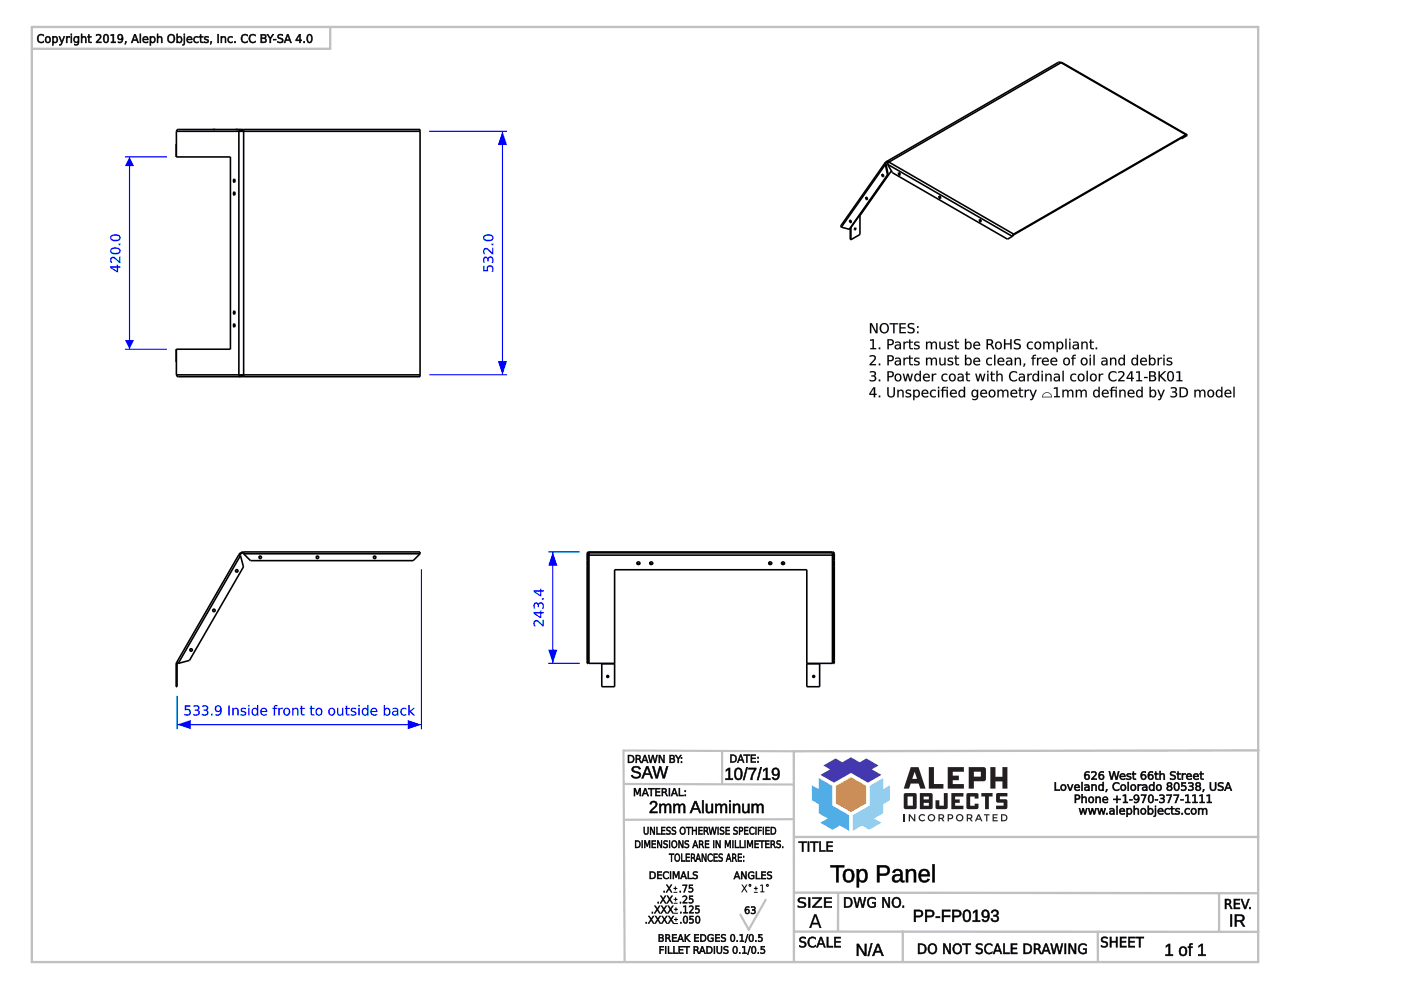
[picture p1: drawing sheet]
<svg xmlns="http://www.w3.org/2000/svg" width="420mm" height="297mm" viewBox="0 0 420 297" stroke-linecap="round" stroke-linejoin="round" font-family="sans-serif">
<g fill="none" stroke="#000" stroke-width=".48">
<path d="M318.2 18.8l-.8-.1-51.6 29.8M318.2 18.8h.3l37.4 21.5M318.2 18.8l-51.6 29.8M318.2 18.8l37.4 21.6M52.9 39.4v7.6M52.9 39.4h18.7M53 39.4l.4-.6h72.6v.6M63.8 38.8h.7M70.6 38.8h.8M71.6 39.4h1.5M71.6 39.4v73M72.1 39.1l-.2 .3"/>
<path d="M72.1 39.1h.9l.1-.3v.6M72.1 39.1v-.3l-.2 .1-.3 .5M73.1 39.4v73M73.1 39.4h52.9M126 39.4v73M52.9 43.2v3.8M52.9 47h16.2v57.7h-16.2M70.1 53.8a.39 .39 0 0 1 .4 .4 .39 .39 0 0 1-.4 .4zM70.1 57.6a.39 .39 0 0 1 .4 .4 .39 .39 0 0 1-.4 .4zM70.4 53.8v.8M70.4 57.6v.8M259.8 59.2l.3 .5"/>
<path d="M264.7 52.3l.3 .5M265.5 48.8l-13.2 18.7v.6M265.5 48.8v.5M265.5 49.3l-13.2 18.8M265.5 49.3h.1M265.5 49.3l.7 3.1M265.6 48.7l-.1 .1M265.6 48.7l.1 .2M265.7 49.2h.1M265.7 49.2l-.2 .1M265.7 49.2l.7 3.1M265.7 48.9v.3"/>
<path d="M265.7 48.9v.1M265.8 48.5l.8 .1M265.8 48.5l-.2 .2M266.1 48.7l-.4 .2M266.2 52.4l-11.5 16.3M266.2 49.3l1.4 2.5 34.6 19.9 1.6-1M266.2 49.3h.1M266.2 49.3l37.4 21.5M266.4 52.3l-11.7 16.4M266.4 52.3l-.2 .1M266.4 48.7l-.7 .2M266.6 48.6l-.4 .7"/>
<path d="M266.6 48.6l37.4 21.6M267.3 51.2l-9.4 13.4M269.6 51.8l.4 .6M281.8 58.8l.3 .6M355.6 40.4l-51.6 29.8M355.6 40.6l-51.6 29.8-.2 .3M355.6 40.6l.2 .1M355.8 40.7l-1.4 .9-.2-.2M355.8 40.7h.1M355.9 40.3l-.3 .1M355.9 40.3l.1 .3-.2 .1M252.3 68.1h.1"/>
<path d="M252.3 68.1l2.4 .6M255 68.5v3.2l.2 .2M255 66l.3 .6M255.2 66.2l-.2 .1M255.2 68.2v3.7M255.2 66.3v.2M255.2 66.3h.1M256.4 68.4l.2 .1-.3 .4zM256.5 68.4l-.3 .3M257.9 64.7l-.4 .2M257.9 64.7v5.6l-2.7 1.6M257.9 64.6v.1"/>
<path d="M257.9 64.6l-.3 .2M293.9 65.8l.3 .6M303.6 70.8h.1M303.8 70.7h.1M304 70.2l-.4 .6M70.1 97.1a.39 .39 0 0 1 .4 .4 .39 .39 0 0 1-.4 .4zM70.1 93.3a.39 .39 0 0 1 .4 .4 .39 .39 0 0 1-.4 .4zM70.4 97.2v.7M70.4 93.3v.8M52.9 104.7v3.8M52.9 104.7v7.7M52.9 112.4h18.7"/>
<path d="M53 112.4l.4 .5h72.6v-.5M71.6 112.4l.3 .4 .2 .1v-.3M71.6 112.4h1.5M71.9 112.4l.2 .2M73.1 112.4v.5l-.1-.3h-.9M73.1 112.4h52.9M71.6 166.3l.5 .2M71.6 166.3l-18.7 32.4M72.1 166.5l-18.7 32.4M72.1 166.5h.1M72.1 166.5l.9 3.4-16.2 28.1-3.4 .9M73.1 165.4l-1 .3-.5 .6"/>
<path d="M73.1 165.7l-.7 .2-.5 .5M73.1 165.4v.6M73.1 165.4h52.9v.6M73.1 166h.1M73.1 166h52.9M73.1 166l2 2h48.8l2.1-2M126 166h.1M176.1 166l.5-.6h73.1l.5 .6M176.1 166h.3M176.1 168h.3M176.1 166v32.9h.3M176.1 169.9h.3"/>
<path d="M176.4 166v32.9M176.6 166.3h-.2M176.6 165.7v.7M176.6 166.4l-.2 .1M176.6 165.7l-.2 .3M176.6 166.4v32.4h7.7M176.6 166.4h73.1M176.6 165.7h73.1M191 168.7l.5 .4 .4-.4M194.9 168.7l.4 .4 .4-.4M230.5 168.7l.5 .4 .4-.4M234.4 168.7l.4 .4 .5-.4"/>
<path d="M249.7 166.3h.2M249.7 165.7v.7M249.7 166.4l.2 .1M249.7 165.7l.2 .3M249.7 166.4v32.4h-7.7M249.9 166h.3M249.9 168h.3M249.9 166v32.9M249.9 169.9h.3M250.2 166v32.9h-.3M52.9 198.7l-.1 7.1h.3v-7M52.9 198.7l.2 .1"/>
<path d="M53 198.6l.4 .3M53.2 198.7l-.1 .1M53.4 198.9h.1M176.1 198h.3M176.6 198.7l-.2 .2M180.5 198.8v.2M180.5 199v6.8h3.8v-6.8M180.5 199h3.8M184.3 198.8v.2M184.3 198.8v-28h57.7v28M242 198.8v.2M242 199v6.8h3.8v-6.8"/>
<path d="M242 199h3.8M245.8 198.8v.2M249.7 198.7l.2 .2M249.9 198h.3"/>
<circle cx="259.9" cy="59.4" r=".33"/>
<circle cx="264.8" cy="52.5" r=".33"/>
<circle cx="269.7" cy="52.1" r=".33"/>
<circle cx="281.9" cy="59.1" r=".33"/>
<circle cx="255.1" cy="66.3" r=".33"/>
<circle cx="294" cy="66.1" r=".33"/>
<circle cx="71" cy="171.1" r=".37"/>
<circle cx="78" cy="167" r=".37"/>
<circle cx="95.2" cy="167" r=".37"/>
<circle cx="112.4" cy="167" r=".37"/>
<circle cx="191.4" cy="168.8" r=".42"/>
<circle cx="195.3" cy="168.8" r=".42"/>
<circle cx="231" cy="168.8" r=".42"/>
<circle cx="234.8" cy="168.8" r=".42"/>
<circle cx="57.3" cy="194.8" r=".37"/>
<circle cx="64.2" cy="183" r=".37"/>
<circle cx="182.3" cy="202.8" r=".29"/>
<circle cx="244" cy="202.8" r=".29"/>
</g>
<path d="M128.7 39.4h23.4M150.7 39.4v73M128.7 112.4h23.4" fill="none" stroke="#00f" stroke-width=".34"/>
<g fill="#00f">
<path d="M149.3 108.2h2.8l-1.4 4.2z"/>
<path d="M150.7 39.4l1.4 4.1h-2.8z"/>
<path d="M144.9 79.7h.4v1.2h.7a1.1 1.1 0 0 1 1.2-1.4 1.1 1.1 0 0 1 .7 1.7v.2h-.4a.83 .83 0 0 0 .1-1.1 .83 .83 0 0 0-1.1-.2l-.2 .6 .1 .6h-1.5zM145.1 77.2a.69 .69 0 0 1 .7-.3 .69 .69 0 0 1 .5 .6 .92 .92 0 0 1 1.3-.6 .92 .92 0 0 1 .4 1.3l-.1 .6h-.4a.84 .84 0 0 0 .2-1 .84 .84 0 0 0-.9-.5l-.3 1h-.3v-.4a.55 .55 0 0 0-.8-.5 .55 .55 0 0 0-.1 .9l.1 .4h-.4l-.1-.8zM145.1 74.6a1.68 1.68 0 0 1 2.3 .9l.2 .2v-1.4h.3v1.9h-.3l-1.1-1a.74 .74 0 0 0-1.1-.3 .74 .74 0 0 0 0 1.1l.1 .2h-.4l-.2-.5zM147.4 73h.5v.5h-.5zM145.3 70.9a.76 .76 0 0 0 .2 .9 .76 .76 0 0 0 .9 .1 .76 .76 0 0 0 1-.1 .76 .76 0 0 0 .1-.9 2.29 2.29 0 0 0-2.2 0zM145.1 70.7a2.07 2.07 0 0 1 2.9 .3 1.44 1.44 0 0 1-2.2 1.2l-.9-.6z"/>
<path d="M144.9 79.7h.4v1.2h.7a1.09 1.09 0 0 1 1.1-1.5 1.09 1.09 0 0 1 .9 1.6l-.1 .5-.5-.1a.81 .81 0 0 0 .2-1.1 .81 .81 0 0 0-1.1-.2l-.2 .6 .2 .6h-1.6zM144.9 79.7v1.6h1.5a.82 .82 0 0 1 0-1.2 .82 .82 0 0 1 1.1 0 .82 .82 0 0 1 .1 1.2l-.1 .1h.4a1.15 1.15 0 0 0-.1-1.5 1.15 1.15 0 0 0-1.6-.1l-.2 .5v.7h-.7v-1.3zM145.1 77.2a.69 .69 0 0 1 .7-.3 .69 .69 0 0 1 .5 .6 .82 .82 0 0 1 .8-.7 .82 .82 0 0 1 .8 .6l.1 .3a.73 .73 0 0 1-.6 1.1 .82 .82 0 0 0 .3-1 .82 .82 0 0 0-.9-.5l-.3 1h-.3v-.4a.5 .5 0 0 0-.6-.6 .5 .5 0 0 0-.3 .8l.1 .6a.56 .56 0 0 1-.5-.8zM145.1 77.2l-.2 1.1 .1 .4h.4a.82 .82 0 0 1-.2-.8 .82 .82 0 0 1 .7-.6l.2 .3 .1 .7h.3a.68 .68 0 0 1 .5-1.1 .68 .68 0 0 1 .7 1l-.2 .6h.3a1.12 1.12 0 0 0 .1-1.4 1.12 1.12 0 0 0-1.3-.4l-.3 .6a.67 .67 0 0 0-.5-.6 .67 .67 0 0 0-.7 .2zM145.1 74.6a1.52 1.52 0 0 1 2.1 .7l.4 .4v-1.4h.4v1.9a.81 .81 0 0 1-1.1-.6l-.4-.4a.72 .72 0 0 0-1.1-.3 .72 .72 0 0 0 0 1.1l.1 .2h-.4l-.2-.5zM145.1 74.6l-.2 .9 .2 .7h.4l-.1-.2a.73 .73 0 0 1-.1-1.1 .73 .73 0 0 1 1.1 .2l1.2 1.1h.3v-1.9h-.3v1.5l-1.1-1.1a.92 .92 0 0 0-1.4-.1zM147.4 73h.6v.5h-.6zM147.4 73v.5h.5v-.5zM145.4 70.9a.74 .74 0 0 0 .1 .9 .74 .74 0 0 0 .9 .1 .74 .74 0 0 0 1-.1 .74 .74 0 0 0 .1-.9 2.28 2.28 0 0 0-2.1 0zM145.3 70.9a1.66 1.66 0 0 1 2.4 .4 1.54 1.54 0 0 1-2.5 0zM145 70.7a2.09 2.09 0 0 1 3 .3 1.46 1.46 0 0 1-2.2 1.3l-.9-.7zM145.1 70.7a1.22 1.22 0 0 0 .3 1.4 1.22 1.22 0 0 0 1.4 .2 1.01 1.01 0 0 0 1.2-1 1.01 1.01 0 0 0-1.2-1h-1z"/>
</g>
<path d="M126.4 170.6v48M53.1 208.6v10M53.1 217.2h73.3" fill="none" stroke="#00f" stroke-width=".34"/>
<g fill="#00f">
<path d="M122.3 215.8l4.1 1.4-4.1 1.4z"/>
<path d="M53.1 217.2l4.1-1.4v2.8z"/>
<path d="M55.4 211.4h1.6v.4h-1.2v.7a1.1 1.1 0 0 1 1.5 1.2 1.1 1.1 0 0 1-1.8 .7h-.2v-.4a.83 .83 0 0 0 1.2 .1 .83 .83 0 0 0 .2-1.1l-.6-.2-.7 .2zM58 211.5h.3a.9 .9 0 0 1 1.2 0 .9 .9 0 0 1 .1 1.2l-.3 .1a.92 .92 0 0 1 .5 1.3 .92 .92 0 0 1-1.3 .4l-.6-.1v-.4a.84 .84 0 0 0 1.1 .2 .84 .84 0 0 0 .4-.9l-.9-.3v-.3h.3a.55 .55 0 0 0 .6-.8 .55 .55 0 0 0-1-.1l-.4 .1zM60.6 211.5h.3a.9 .9 0 0 1 1.2 0 .9 .9 0 0 1 .1 1.2l-.3 .1a.92 .92 0 0 1 .6 1.3 .92 .92 0 0 1-1.3 .4l-.6-.1v-.4a.84 .84 0 0 0 1 .2 .84 .84 0 0 0 .4-.9l-.9-.3v-.3h.3a.55 .55 0 0 0 .6-.8 .55 .55 0 0 0-.9-.1l-.5 .1zM63.3 213.9h.4v.5h-.4zM64.7 211.7a1.14 1.14 0 0 1 1.4-.1 1.14 1.14 0 0 1 .4 1.4 1.32 1.32 0 0 1-.5 1.3 1.32 1.32 0 0 1-1.4 .1v-.4a.94 .94 0 0 0 1.1 0 .94 .94 0 0 0 .4-.9 .99 .99 0 0 1-1.5 0 .99 .99 0 0 1 .1-1.4zM64.8 212.5a.66 .66 0 0 0 1.3 0 .66 .66 0 0 0-1.3 0zM68.5 211.4h.4v3h-.4zM69.7 212.2h.4v.3a.82 .82 0 0 1 .9-.3 .82 .82 0 0 1 .6 .9v1.3h-.4v-1.3a.58 .58 0 0 0-.6-.6 .58 .58 0 0 0-.5 .7v1.2h-.4zM72.4 212.3l1.2-.1 .1 .4a.61 .61 0 0 0-.7-.2 .61 .61 0 0 0-.4 .6l.2 .1a.79 .79 0 0 1 .9 .3 .79 .79 0 0 1-.1 .9l-1.2 .1h-.3v-.4a.8 .8 0 0 0 1.4-.3l-.4-.2a.74 .74 0 0 1-.8-.3 .74 .74 0 0 1 .1-.9zM74.5 212.2h.3v2.2h-.3zM74.5 211.3h.3v.5h-.3zM75.7 212.5a.84 .84 0 0 1 1.4 0v-1.2h.3v3.1h-.3v-.3a.98 .98 0 0 1-1.4 .2 .98 .98 0 0 1-.2-1.3zM76.1 212.6a.81 .81 0 0 0-.3 1.1 .81 .81 0 0 0 1.1 .3 .83 .83 0 0 0 .2-1.1 .83 .83 0 0 0-1-.3zM78.3 212.5a1.04 1.04 0 0 1 1.3-.3 1.04 1.04 0 0 1 .5 1.2h-1.7a.96 .96 0 0 0 1.6 .6v.3a1.27 1.27 0 0 1-1.6-.1 1.27 1.27 0 0 1-.1-1.7zM78.7 212.6l-.3 .5h1.4a.64 .64 0 0 0-.4-.6 .64 .64 0 0 0-.7 .1zM82.3 211.5l.9-.2v.3l-.7 .2v.4h.6v.3h-.6v1.9h-.4v-1.9h-.3v-.3h.3zM83.5 212.2h.4v.3l.4-.3h.5l-.1 .3a.66 .66 0 0 0-.8 .8v1.1h-.4zM85.5 212.7a.79 .79 0 0 0-.2 1.1 .79 .79 0 0 0 1.2 .2 .79 .79 0 0 0 .1-1.1 .79 .79 0 0 0-1.1-.2zM84.8 213.3a1.15 1.15 0 0 1 2.3 0 1.15 1.15 0 0 1-2.3 0zM87.6 212.2h.4v.3a.82 .82 0 0 1 1-.3 .82 .82 0 0 1 .5 .9v1.3h-.4v-1.3a.58 .58 0 0 0-.6-.6 .58 .58 0 0 0-.5 .7v1.2h-.4zM90.2 211.6h.4v.6h.8v.3h-.8v1.4l.8 .2v.3h-.9l-.2-.2-.1-1.7h-.2v-.3h.2zM93.2 211.6h.3v.6h.8v.3h-.8v1.4l.8 .2v.3h-.8l-.3-.2v-1.7h-.3v-.3h.3zM95.2 212.7a.79 .79 0 0 0-.2 1.1 .79 .79 0 0 0 1.1 .2 .79 .79 0 0 0 .2-1.1 .79 .79 0 0 0-1.1-.2zM94.5 213.3a1.15 1.15 0 0 1 2.3 0 1.15 1.15 0 0 1-2.3 0zM99 212.7a.79 .79 0 0 0-.2 1.1 .79 .79 0 0 0 1.1 .2 .79 .79 0 0 0 .2-1.1 .79 .79 0 0 0-1.1-.2zM98.3 213.3a1.15 1.15 0 0 1 2.3 0 1.15 1.15 0 0 1-2.3 0zM101.1 212.2h.4v1.3a.58 .58 0 0 0 .6 .7 .58 .58 0 0 0 .5-.7v-1.3h.4v2.2h-.4v-.3a.82 .82 0 0 1-1 .4 .82 .82 0 0 1-.5-.9zM103.7 211.6h.4v.6h.8v.3h-.8v1.4l.8 .2v.3h-.9l-.2-.2-.1-1.7h-.2v-.3h.2zM105.4 212.3l1.2-.1 .2 .4a.61 .61 0 0 0-.7-.2 .61 .61 0 0 0-.4 .6l.1 .1a.79 .79 0 0 1 .9 .3 .79 .79 0 0 1 0 .9l-1.3 .1h-.2v-.4a.8 .8 0 0 0 1.3-.3l-.3-.2a.74 .74 0 0 1-.9-.3 .74 .74 0 0 1 .1-.9zM107.5 212.2h.4v2.2h-.4zM107.5 211.3h.4v.5h-.4zM108.7 212.5a.84 .84 0 0 1 1.4 0v-1.2h.4v3.1h-.4v-.3a.98 .98 0 0 1-1.3 .2 .98 .98 0 0 1-.3-1.3zM109.2 212.6a.81 .81 0 0 0-.4 1.1 .81 .81 0 0 0 1.1 .3 .83 .83 0 0 0 .2-1.1 .83 .83 0 0 0-.9-.3zM111.4 212.5a1.04 1.04 0 0 1 1.3-.3 1.04 1.04 0 0 1 .5 1.2h-1.7a.96 .96 0 0 0 1.6 .6v.3a1.27 1.27 0 0 1-1.7-.1 1.27 1.27 0 0 1 0-1.7zM111.7 212.6l-.2 .5h1.3a.64 .64 0 0 0-.4-.6 .64 .64 0 0 0-.7 .1zM115.7 212.6a.81 .81 0 0 0-.3 1.1 .81 .81 0 0 0 1.1 .3 .83 .83 0 0 0 .2-1.1 .83 .83 0 0 0-1-.3zM115.1 211.3h.3v1.2a.98 .98 0 0 1 1.4-.2 .98 .98 0 0 1 .3 1.4 .88 .88 0 0 1-.7 .8 .88 .88 0 0 1-1-.4v.3h-.3zM118.1 213.4a.56 .56 0 0 0 .5 .8 .56 .56 0 0 0 .5-.8zM117.7 212.3a1.09 1.09 0 0 1 1.8 .9v1.2h-.4v-.3a.79 .79 0 0 1-1 .4 .79 .79 0 0 1-.5-1 .79 .79 0 0 1 1-.5h.5a.77 .77 0 0 0-.6-.6 .77 .77 0 0 0-.8 .2zM120.4 212.5l1-.3 .4 .1v.3a.87 .87 0 0 0-1.1 .1 .87 .87 0 0 0 0 1.2 .87 .87 0 0 0 1.1 .1v.4a1.21 1.21 0 0 1-1.5-.3 1.21 1.21 0 0 1 .1-1.6zM122.5 211.3h.3v1.9l1.2-1h.4l-1.2 1.1 1.3 1.1h-.5l-1.2-1v1h-.3z"/>
<path d="M55.4 211.4h1.7v.4h-1.3v.7a1.09 1.09 0 0 1 1.5 1.1 1.09 1.09 0 0 1-1.6 .9l-.4-.1v-.4a.81 .81 0 0 0 1.1 .1 .81 .81 0 0 0 .2-1.1l-.5-.2-.7 .2zM55.4 211.4v1.6a.82 .82 0 0 1 1.2-.1 .82 .82 0 0 1 .1 1.1 .82 .82 0 0 1-1.2 .1l-.2-.1v.4a1.15 1.15 0 0 0 1.5-.1 1.15 1.15 0 0 0 .2-1.5l-.5-.3-.7 .1v-.8h1.2v-.4zM58 211.5l.3-.1a.92 .92 0 0 1 1.2 .1 .92 .92 0 0 1 .1 1.2l-.3 .1a.82 .82 0 0 1 .7 .8 .82 .82 0 0 1-.6 .8l-.3 .1a.73 .73 0 0 1-1.2-.6 .82 .82 0 0 0 1 .3 .82 .82 0 0 0 .5-.9l-1-.3v-.3h.4a.5 .5 0 0 0 .6-.6 .5 .5 0 0 0-.8-.3l-.6 .1zM58 211.5v.4a.82 .82 0 0 1 .9-.2 .82 .82 0 0 1 .5 .7l-.2 .2-.7 .1v.3a.68 .68 0 0 1 1 .5 .68 .68 0 0 1-1 .7l-.6-.2v.3a1.12 1.12 0 0 0 1.4 .1 1.12 1.12 0 0 0 .4-1.3l-.5-.3a.77 .77 0 0 0 .6-1 .77 .77 0 0 0-1.1-.4zM60.6 211.5l.3-.1a.92 .92 0 0 1 1.2 .1 .92 .92 0 0 1 .1 1.2l-.3 .1a.82 .82 0 0 1 .7 .8 .82 .82 0 0 1-.6 .8l-.3 .1a.73 .73 0 0 1-1.2-.6h.1a.82 .82 0 0 0 1 .3 .82 .82 0 0 0 .4-.9l-.9-.3v-.3h.3a.5 .5 0 0 0 .6-.6 .5 .5 0 0 0-.7-.3l-.7 .1zM60.6 211.5v.4a.82 .82 0 0 1 .9-.2 .82 .82 0 0 1 .5 .7l-.2 .2-.7 .1v.3a.68 .68 0 0 1 1 .5 .68 .68 0 0 1-1 .7l-.5-.2v.3a1.12 1.12 0 0 0 1.3 .1 1.12 1.12 0 0 0 .4-1.3l-.5-.3a.77 .77 0 0 0 .6-1 .77 .77 0 0 0-1.1-.4zM63.3 213.9h.4v.6h-.4zM63.3 213.9v.5h.4v-.5zM64.7 211.7a1.16 1.16 0 0 1 1.4-.1 1.16 1.16 0 0 1 .4 1.4 1.33 1.33 0 0 1-.5 1.3 1.33 1.33 0 0 1-1.4 .1v-.4a.92 .92 0 0 0 1.1 0 .92 .92 0 0 0 .4-.9 1.01 1.01 0 0 1-1.5 0 1.01 1.01 0 0 1 .1-1.4zM64.7 211.7a.97 .97 0 0 0 0 1.4 .97 .97 0 0 0 1.4-.1 .96 .96 0 0 1-.4 1 .96 .96 0 0 1-1.1 0v.4a1.44 1.44 0 0 0 1.7-.4 1.44 1.44 0 0 0 .1-1.7 1 1 0 0 0-.7-.8 1 1 0 0 0-1 .2zM64.8 212.5a.65 .65 0 0 0 1.3 0 .65 .65 0 0 0-1.3 0zM64.7 212.5a.7 .7 0 0 1 1.4 0 .7 .7 0 0 1-1.4 0zM68.5 211.4h.4v3.1h-.4zM68.5 211.4v3h.4v-3zM69.7 212.2h.4l-.1 .3a.84 .84 0 0 1 1-.3 .84 .84 0 0 1 .6 .9v1.4h-.4v-1.4a.56 .56 0 0 0-.6-.6 .56 .56 0 0 0-.5 .7v1.3h-.4zM69.7 212.2v2.2h.4l-.1-1.2a.6 .6 0 0 1 .6-.8 .6 .6 0 0 1 .6 .7v1.3h.4l-.1-1.3a.8 .8 0 0 0-.5-.9 .8 .8 0 0 0-1 .4l.1-.4zM72.4 212.3l.4-.2a.61 .61 0 0 1 .6 0 .61 .61 0 0 1 .4 .5h-.1a.6 .6 0 0 0-.7-.2 .6 .6 0 0 0-.4 .6l.5 .2a.74 .74 0 0 1 .8 .9 .74 .74 0 0 1-1.2 .4l-.6-.1 .1-.4a.78 .78 0 0 0 1.2-.3l-.6-.3a.64 .64 0 0 1-.6-.4 .64 .64 0 0 1 .2-.7zM72.4 212.3a.65 .65 0 0 0-.1 .8 .65 .65 0 0 0 .6 .4 .38 .38 0 0 1 .5 .2 .38 .38 0 0 1-.2 .5l-1.1-.2v.4h.3a.9 .9 0 0 0 1 0 .9 .9 0 0 0 .4-.9l-1.3-.6a.75 .75 0 0 1 1.2-.3v-.3zM74.4 212.2h.4v2.3h-.4zM74.5 212.2v2.2h.3v-2.2zM74.4 211.3h.4v.5h-.4zM74.5 211.3v.5h.3v-.5zM75.7 212.5a.84 .84 0 0 1 1.4 0v-1.2h.4v3.2h-.4v-.4a.83 .83 0 0 1-1.4 .1l-.3-.9zM75.7 212.5a1.09 1.09 0 0 0-.2 1.4 1.09 1.09 0 0 0 1.4 .4l.2-.3v.4h.3v-3.1h-.3v1.3a.82 .82 0 0 0-1.4-.1zM76.1 212.6a.79 .79 0 0 0-.3 1 .79 .79 0 0 0 1.1 .4 .81 .81 0 0 0 .1-1 .81 .81 0 0 0-.9-.4zM76.1 212.5a.81 .81 0 0 1 1 .8 .81 .81 0 0 1-1 .8 1.17 1.17 0 0 1 0-1.6zM78.3 212.5a1.05 1.05 0 0 1 1.3-.3 1.05 1.05 0 0 1 .5 1.2h-1.6a.95 .95 0 0 0 .6 .8 .95 .95 0 0 0 1-.2 .75 .75 0 0 1-1.2 .5 1.25 1.25 0 0 1-.6-2zM78.4 212.5a1.25 1.25 0 0 0 0 1.7 1.25 1.25 0 0 0 1.6 .1l.1-.3a.98 .98 0 0 1-1.1 .2 .98 .98 0 0 1-.6-.8h1.7a1.02 1.02 0 0 0-.5-1.1 1.02 1.02 0 0 0-1.2 .2zM78.7 212.6l-.3 .5h1.3a.62 .62 0 0 0-.3-.6 .62 .62 0 0 0-.7 .1zM78.6 212.6a.65 .65 0 0 1 .8-.1 .65 .65 0 0 1 .4 .6h-1.4zM82.3 211.5l.9-.2v.4l-.7 .1v.4h.6v.3h-.6v2h-.4v-2h-.4v-.3h.4zM82.3 211.5l-.2 .7h-.3v.3h.3v1.9h.4v-1.9h.6v-.3h-.6v-.4l.7-.2v-.3zM83.5 212.2h.4v.3l.3-.3 .6-.1-.1 .4a.64 .64 0 0 0-.8 .8v1.2h-.4zM83.5 212.2v2.2h.4l-.1-1.1a.66 .66 0 0 1 .3-.7 .66 .66 0 0 1 .7-.1v-.3l-.6 .1-.4 .3 .1-.4zM85.7 212.6a.79 .79 0 0 0-.3 1.1 .79 .79 0 0 0 1 .2 .81 .81 0 0 0 .2-.9 .81 .81 0 0 0-.9-.4zM85.5 212.7a.83 .83 0 0 1 1.2 .4 .83 .83 0 0 1-.7 1.1 .94 .94 0 0 1-.5-1.5zM84.8 213.3a1.16 1.16 0 0 1 2.3 0 1.16 1.16 0 0 1-2.3 0zM84.9 213.3a1.12 1.12 0 0 0 2.2 0 1.12 1.12 0 0 0-2.2 0zM87.6 212.2h.4v.3a.84 .84 0 0 1 1-.3 .84 .84 0 0 1 .5 .9v1.4h-.4v-1.4a.56 .56 0 0 0-.6-.6 .56 .56 0 0 0-.5 .7v1.3h-.4zM87.6 212.2v2.2h.4v-1.2a.6 .6 0 0 1 .5-.8 .6 .6 0 0 1 .7 .7l-.1 1.3h.4v-1.3a.8 .8 0 0 0-.6-.9 .8 .8 0 0 0-.9 .4v-.4zM90.2 211.5h.4v.7h.8v.3h-.8v1.4l.8 .2v.3a.84 .84 0 0 1-1.2-.7v-1.2h-.3v-.3h.3zM90.2 211.6l.1 .6h-.3v.3h.3v1.6l1.1 .3v-.3h-.7l-.1-.4v-1.2h.8v-.3h-.8v-.6zM93.1 211.5h.4v.7h.8v.3h-.8l.1 1.4 .7 .2v.3a.84 .84 0 0 1-1.2-.7l.1-1.2h-.3v-.3h.3zM93.2 211.6v.6h-.3v.3h.3v1.6l1.1 .3v-.3h-.7l-.1-.4v-1.2h.8v-.3h-.8v-.6zM95.3 212.6a.79 .79 0 0 0-.3 1.1 .79 .79 0 0 0 1.1 .2 .81 .81 0 0 0 .1-.9 .81 .81 0 0 0-.9-.4zM95.2 212.7a.83 .83 0 0 1 1.2 .4 .83 .83 0 0 1-.8 1.1 .94 .94 0 0 1-.4-1.5zM94.5 213.3a1.16 1.16 0 0 1 2.3 0 1.16 1.16 0 0 1-2.3 0zM94.5 213.3a1.15 1.15 0 0 0 2.3 0 1.15 1.15 0 0 0-2.3 0zM99.1 212.6a.79 .79 0 0 0-.3 1.1 .79 .79 0 0 0 1.1 .2 .81 .81 0 0 0 .2-.9 .81 .81 0 0 0-1-.4zM99 212.7a.83 .83 0 0 1 1.2 .4 .83 .83 0 0 1-.7 1.1 .94 .94 0 0 1-.5-1.5zM98.3 213.3a1.16 1.16 0 0 1 2.3 0 1.16 1.16 0 0 1-2.3 0zM98.4 213.3a1.12 1.12 0 0 0 2.2 0 1.12 1.12 0 0 0-2.2 0zM101.1 212.2h.4v1.3a.56 .56 0 0 0 .6 .7 .56 .56 0 0 0 .5-.7v-1.3h.4v2.3h-.4v-.4a.84 .84 0 0 1-1 .4 .84 .84 0 0 1-.5-.9zM101.1 212.2v1.4a.8 .8 0 0 0 .6 .9 .8 .8 0 0 0 .9-.5v.4h.4v-2.2h-.4v1.3a.6 .6 0 0 1-.5 .7 .6 .6 0 0 1-.7-.7l.1-1.3zM103.7 211.5h.4v.7h.8v.3h-.8v1.4l.8 .2v.3a.84 .84 0 0 1-1.2-.7v-1.2h-.3v-.3h.3zM103.7 211.6v.6h-.2v.3h.2l.1 1.6 1.1 .3v-.3h-.7l-.1-.4v-1.2h.8v-.3h-.8v-.6zM105.4 212.3l.4-.2a.61 .61 0 0 1 .7 0 .61 .61 0 0 1 .3 .5 .6 .6 0 0 0-.7-.2 .6 .6 0 0 0-.4 .6l.5 .2a.74 .74 0 0 1 .7 .9 .74 .74 0 0 1-1.1 .4l-.6-.1v-.4a.78 .78 0 0 0 1.3-.3l-.7-.3a.64 .64 0 0 1-.6-.4 .64 .64 0 0 1 .2-.7zM105.4 212.3a.65 .65 0 0 0-.1 .8 .65 .65 0 0 0 .7 .4 .38 .38 0 0 1 .5 .2 .38 .38 0 0 1-.3 .5l-1-.2v.4h.2a.9 .9 0 0 0 1 0 .9 .9 0 0 0 .4-.9l-1.2-.6a.75 .75 0 0 1 1.2-.3v-.3zM107.5 212.2h.4v2.3h-.4zM107.5 212.2v2.2h.4v-2.2zM107.5 211.3h.4v.5h-.4zM107.5 211.3v.5h.4v-.5zM108.7 212.5a.84 .84 0 0 1 1.4 0v-1.2h.4v3.2h-.4v-.4a.83 .83 0 0 1-1.4 .1l-.2-.9zM108.7 212.5a1.09 1.09 0 0 0-.2 1.4 1.09 1.09 0 0 0 1.5 .4l.1-.3v.4h.4v-3.1h-.4v1.3a.82 .82 0 0 0-1.4-.1zM109.2 212.6a.79 .79 0 0 0-.3 1 .79 .79 0 0 0 1 .4 .81 .81 0 0 0 .2-1 .81 .81 0 0 0-.9-.4zM109.1 212.5a.81 .81 0 0 1 1 .8 .81 .81 0 0 1-1 .8 1.17 1.17 0 0 1 0-1.6zM111.4 212.5a1.05 1.05 0 0 1 1.3-.3 1.05 1.05 0 0 1 .5 1.2h-1.7a.95 .95 0 0 0 .6 .8 .95 .95 0 0 0 1-.2 .75 .75 0 0 1-1.2 .5 1.25 1.25 0 0 1-.5-2zM111.4 212.5a1.25 1.25 0 0 0 0 1.7 1.25 1.25 0 0 0 1.7 .1v-.3a.98 .98 0 0 1-1 .2 .98 .98 0 0 1-.6-.8h1.7a1.02 1.02 0 0 0-.6-1.1 1.02 1.02 0 0 0-1.2 .2zM111.7 212.6l-.2 .5h1.3a.62 .62 0 0 0-.4-.6 .62 .62 0 0 0-.7 .1zM111.7 212.6a.65 .65 0 0 1 .7-.1 .65 .65 0 0 1 .4 .6h-1.3zM115.8 212.6a.79 .79 0 0 0-.4 1 .79 .79 0 0 0 1.1 .4 .81 .81 0 0 0 .2-1 .81 .81 0 0 0-.9-.4zM115.7 212.5a.81 .81 0 0 1 1 .8 .81 .81 0 0 1-1 .8 1.17 1.17 0 0 1 0-1.6zM115.1 211.3h.4l-.1 1.2a.85 .85 0 0 1 .9-.4 .85 .85 0 0 1 .7 .6 1.08 1.08 0 0 1 0 1.4 1.08 1.08 0 0 1-1.4 .2l-.2-.2 .1 .4h-.4zM115.1 211.3v3.1h.3v-.4a.96 .96 0 0 0 1.4 .3 .96 .96 0 0 0 .2-1.3 .86 .86 0 0 0-.6-.8 .86 .86 0 0 0-1 .4v-1.3zM118.1 213.4a.54 .54 0 0 0 .5 .8 .54 .54 0 0 0 .5-.8zM118 213.5l1.1-.2a.6 .6 0 0 1-.4 .9 .6 .6 0 0 1-.7-.7zM117.7 212.3a1.11 1.11 0 0 1 1.8 .9v1.3h-.4v-.4a.8 .8 0 0 1-1 .4 .8 .8 0 0 1-.5-1 .8 .8 0 0 1 1-.5h.5a.82 .82 0 0 0-1.4-.3zM117.7 212.3v.3a.79 .79 0 0 1 .9-.2 .79 .79 0 0 1 .5 .6 1.03 1.03 0 0 0-1.5 1 .84 .84 0 0 0 .7 .5 .84 .84 0 0 0 .8-.5v.4h.4l-.1-1.2a1.07 1.07 0 0 0-1.7-.9zM120.4 212.4l.5-.2a.61 .61 0 0 1 .6-.1 .61 .61 0 0 1 .4 .6 .85 .85 0 0 0-1.2 0 .85 .85 0 0 0 0 1.2 .85 .85 0 0 0 1.2 .1 .62 .62 0 0 1-.4 .6 .62 .62 0 0 1-.6-.1 1.27 1.27 0 0 1-.5-2.1zM120.4 212.5a1.19 1.19 0 0 0-.1 1.6 1.19 1.19 0 0 0 1.5 .2v-.3a.88 .88 0 0 1-1.1-.1 .88 .88 0 0 1 0-1.2 .88 .88 0 0 1 1.1-.1v-.3l-.4-.1zM122.5 211.3h.4l-.1 1.9 1.1-1h.6l-1.3 1.1 1.3 1.2h-.5l-1.2-1.1 .1 1.1h-.4zM122.5 211.3v3.1h.3v-1.1l1.2 1.1 .5 .1-1.3-1.2 1.2-1.1h-.4l-1.2 1v-1.9z"/>
</g>
<path d="M164.4 165.4h9.5M165.8 165.4v33.4M164.4 198.8h9.5" fill="none" stroke="#00f" stroke-width=".34"/>
<g fill="#00f">
<path d="M165.8 165.4l1.4 4.2h-2.8z"/>
<path d="M164.4 194.7h2.8l-1.4 4.1z"/>
<path d="M160.2 186.1a1.68 1.68 0 0 1 2.3 .9l.2 .2v-1.4h.3v1.9h-.3l-1.1-1a.74 .74 0 0 0-1.1-.3 .74 .74 0 0 0 0 1.1l.1 .2h-.4l-.2-.5zM160.4 183.9l1.6 1v-1zM160 183.4h2v-.4h.3v.4h.7v.5h-.7v1.3h-.4l-1.9-1.2zM160.2 180.8a.69 .69 0 0 1 .7-.2 .69 .69 0 0 1 .5 .5 .92 .92 0 0 1 1.3-.5 .92 .92 0 0 1 .4 1.3l-.2 .6h-.3a.84 .84 0 0 0 .2-1 .84 .84 0 0 0-.9-.5l-.3 1h-.3v-.4a.55 .55 0 0 0-.8-.6 .55 .55 0 0 0-.1 1l.1 .4h-.4l-.1-.8zM162.5 179.3h.5v.4h-.5zM160.4 177.3l1.6 1v-1zM160 176.9h2v-.4h.3v.4h.7v.4h-.7v1.4h-.4l-1.9-1.3z"/>
<path d="M160.2 186.1a1.52 1.52 0 0 1 2.1 .7l.4 .4v-1.4h.4v1.9a.81 .81 0 0 1-1.1-.6l-.4-.4a.72 .72 0 0 0-1.1-.3 .72 .72 0 0 0 0 1.1l.1 .2h-.4l-.2-.4zM160.2 186.1l-.2 .9 .2 .7h.4l-.1-.1a.73 .73 0 0 1-.1-1.2 .73 .73 0 0 1 1.1 .2l1.2 1.1h.3v-1.9h-.3v1.5l-1.1-1.1a.92 .92 0 0 0-1.4-.1zM160.4 183.8l1.6 1.1v-1zM160.3 183.8h1.7v1.1zM160 183.4h2v-.4h.4l-.1 .4h.8v.5h-.8l.1 1.3h-.5l-1.9-1.2zM160 183.4v.6l1.9 1.2h.4v-1.4l.7 .1v-.5l-.7 .1v-.5h-.3v.5zM160.2 180.8a.69 .69 0 0 1 .7-.2 .69 .69 0 0 1 .5 .5 .82 .82 0 0 1 .8-.7 .82 .82 0 0 1 .8 .6l.1 .3a.73 .73 0 0 1-.6 1.2 .82 .82 0 0 0 .3-1 .82 .82 0 0 0-.9-.5l-.3 1h-.4v-.4a.5 .5 0 0 0-.5-.6 .5 .5 0 0 0-.3 .8l.1 .6a.56 .56 0 0 1-.5-.8zM160.2 180.9l-.2 1 .1 .5h.4a.82 .82 0 0 1-.2-.9 .82 .82 0 0 1 .7-.5l.2 .2 .1 .8h.3a.68 .68 0 0 1 .5-1.1 .68 .68 0 0 1 .7 1l-.2 .6h.3a1.12 1.12 0 0 0 .1-1.4 1.12 1.12 0 0 0-1.3-.4l-.3 .5a.67 .67 0 0 0-.5-.6 .67 .67 0 0 0-.7 .3zM162.5 179.3h.6v.5h-.6zM162.5 179.3v.4h.5v-.4zM160.4 177.3l1.6 1v-1zM160.3 177.3h1.7v1.1zM160 176.9h2v-.4h.4l-.1 .4h.8v.4h-.8l.1 1.4h-.5l-1.9-1.3zM160 176.9v.5l1.9 1.3h.4v-1.4h.7v-.4h-.7v-.4h-.3v.4z"/>
</g>
<g fill="#000">
<path d="M260.9 96.9h.5l1.4 2.5v-2.5h.4v3h-.6l-1.3-2.5v2.5h-.4zM264.5 97.5a1.19 1.19 0 0 0-.2 1.5 1.19 1.19 0 0 0 1.4 .5 1.16 1.16 0 0 0 .4-1.7 1.16 1.16 0 0 0-1.6-.3zM263.7 98.3a1.5 1.5 0 0 1 3 0 1.5 1.5 0 0 1-3 0zM266.8 96.9h2.5v.3h-1v2.7h-.4v-2.7h-1.1zM269.7 96.9h1.9v.3h-1.5v.9h1.5v.3h-1.5v1.1h1.6v.4h-2zM272.5 97l.8-.2 .8 .2v.4l-.3-.2a.63 .63 0 0 0-.8 0 .63 .63 0 0 0-.2 .8 1.16 1.16 0 0 1 1.4 1.5l-.4 .3-.9 .1-.7-.2v-.4l.7 .3a.63 .63 0 0 0 1-.4 .63 .63 0 0 0-.8-.7 .82 .82 0 0 1-.8-.5 .82 .82 0 0 1 .2-1zM275 99.4h.5v.5h-.5zM275 97.7h.5v.6h-.5z"/>
<path d="M260.9 96.8h.6l1.3 2.6v-2.6h.4v3.1h-.6l-1.3-2.5v2.5h-.4zM260.9 96.9v3h.4v-2.6l1.3 2.6h.6v-3h-.4v2.6l-1.4-2.6zM264.5 97.5a1.17 1.17 0 0 0-.2 1.4 1.17 1.17 0 0 0 1.4 .5 1.14 1.14 0 0 0 .4-1.5 1.14 1.14 0 0 0-1.6-.4zM264.5 97.5a1.18 1.18 0 0 1 1.8 .6 1.18 1.18 0 0 1-1.1 1.5 1.3 1.3 0 0 1-.7-2.1zM263.6 98.3a1.55 1.55 0 0 1 3.1 0 1.55 1.55 0 0 1-3.1 0zM263.7 98.3a1.5 1.5 0 0 0 3 0 1.5 1.5 0 0 0-3 0zM266.8 96.8h2.6v.4h-1.1v2.7h-.5l.1-2.7h-1.1zM266.8 96.9v.3h1.1v2.7h.4v-2.7h1v-.3zM269.7 96.8h2v.4h-1.6v.9h1.5v.4l-1.5-.1v1.1h1.6v.4h-2zM269.7 96.9v3h2v-.4l-1.6 .1v-1.2h1.5v-.3h-1.5v-.9h1.5v-.3zM272.5 97l.8-.2 .9 .2v.4l-.4-.1a.61 .61 0 0 0-.8-.1 .61 .61 0 0 0-.2 .8l.6 .2a.96 .96 0 0 1 .9 1.2 .96 .96 0 0 1-1.4 .5l-.7-.1v-.5l.7 .2a.57 .57 0 0 0 .9-.1 .57 .57 0 0 0-.5-.8v-.1a.9 .9 0 0 1-1-.4 .9 .9 0 0 1 .2-1.1zM272.5 97.1a.8 .8 0 0 0-.2 .9 .8 .8 0 0 0 .8 .5 .64 .64 0 0 1 .8 .7 .64 .64 0 0 1-1 .4l-.7-.3v.4l.5 .2a.97 .97 0 0 0 1.3-.2 .97 .97 0 0 0-.1-1.4l-.7-.2a.55 .55 0 0 1-.6-.7 .55 .55 0 0 1 .9-.3l.6 .2v-.3l-.4-.1zM275 99.3h.5v.6h-.5zM275 99.4v.5h.5v-.5zM275 97.7h.5v.6h-.5zM275 97.7v.6h.5v-.6z"/>
<path d="M260.9 101.8l1.2-.1v2.6h.6v.4h-1.7v-.4h.7v-2.3l-.8 .2zM263.6 104.2h.4v.5h-.4zM266.5 102v1.1h.6a.56 .56 0 0 0 .5-.5 .56 .56 0 0 0-.5-.6zM266.1 101.7h1a.91 .91 0 0 1 1 .9 .91 .91 0 0 1-1 .9h-.6v1.2h-.4zM268.8 103.6a.56 .56 0 0 0 .6 .9 .56 .56 0 0 0 .4-.9zM268.5 102.5a1.09 1.09 0 0 1 1.7 .9v1.3h-.4v-.4a.79 .79 0 0 1-1 .5 .79 .79 0 0 1-.5-1 .79 .79 0 0 1 1-.5h.5a.77 .77 0 0 0-.5-.7 .77 .77 0 0 0-.8 .3zM270.9 102.4h.4v.4l.5-.4h.5l-.1 .3a.66 .66 0 0 0-.9 .8v1.2h-.4zM272.6 101.8h.4v.6h.8v.3h-.8v1.5l.8 .2v.3l-.9-.1-.2-.2-.1-1.7h-.2v-.3h.2zM274.3 102.5l1.2-.1 .2 .4a.61 .61 0 0 0-.7-.2 .61 .61 0 0 0-.4 .6l.1 .1a.79 .79 0 0 1 .9 .3 .79 .79 0 0 1 0 .9l-1.3 .2-.2-.1v-.4a.8 .8 0 0 0 1.3-.3l-.3-.2a.74 .74 0 0 1-.8-.3 .74 .74 0 0 1 0-.9zM277.7 102.4h.4v.4a.76 .76 0 0 1 .7-.4 .76 .76 0 0 1 .7 .5 .8 .8 0 0 1 .9-.5 .8 .8 0 0 1 .6 .9v1.4h-.4v-1.4a.56 .56 0 0 0-.6-.6 .56 .56 0 0 0-.5 .7v1.3h-.3v-1.4a.56 .56 0 0 0-.6-.6 .56 .56 0 0 0-.5 .7v1.3h-.4zM281.7 102.4h.4v1.4a.58 .58 0 0 0 .6 .6 .58 .58 0 0 0 .5-.7v-1.3h.4v2.3h-.4v-.4a.82 .82 0 0 1-1 .4 .82 .82 0 0 1-.5-.9zM284.4 102.5l1.2-.1 .2 .4a.61 .61 0 0 0-.7-.2 .61 .61 0 0 0-.5 .6l.2 .1a.79 .79 0 0 1 .9 .3 .79 .79 0 0 1 0 .9l-1.3 .2-.2-.1v-.4a.8 .8 0 0 0 1.3-.3l-.3-.2a.74 .74 0 0 1-.9-.3 .74 .74 0 0 1 .1-.9zM286.5 101.8h.4v.6h.7v.3h-.7v1.5l.7 .2v.3l-.8-.1-.2-.2-.1-1.7h-.3v-.3h.3zM290.1 102.8a.81 .81 0 0 0-.3 1.1 .81 .81 0 0 0 1.1 .3 .83 .83 0 0 0 .1-1 .83 .83 0 0 0-.9-.4zM289.4 101.5h.4v1.3a.98 .98 0 0 1 1.3-.2 .98 .98 0 0 1 .3 1.3 .88 .88 0 0 1-.7 .8 .88 .88 0 0 1-.9-.4v.4h-.4zM292.2 102.7a1.04 1.04 0 0 1 1.2-.2 1.04 1.04 0 0 1 .6 1.1h-1.8a.96 .96 0 0 0 1.7 .6v.4a1.27 1.27 0 0 1-1.7-.2 1.27 1.27 0 0 1 0-1.7zM292.5 102.9l-.2 .4h1.3a.64 .64 0 0 0-.4-.6 .64 .64 0 0 0-.7 .2zM295.9 101.7h.9a.84 .84 0 0 1 1 .5 .84 .84 0 0 1-.5 1.1l.9 1.4h-.4l-.6-1.1-.5-.2h-.4v1.3h-.4zM296.3 102v1.1h.5a.54 .54 0 0 0 .6-.6 .54 .54 0 0 0-.6-.5zM299 102.9a.79 .79 0 0 0-.2 1.1 .79 .79 0 0 0 1.1 .2 .79 .79 0 0 0 .2-1.1 .79 .79 0 0 0-1.1-.2zM298.3 103.5a1.15 1.15 0 0 1 2.3 0 1.15 1.15 0 0 1-2.3 0zM301.1 101.7h.4v1.2h1.5v-1.2h.4v3h-.4v-1.5h-1.5v1.5h-.4zM304.3 101.8l.8-.2 .9 .2v.4l-.3-.2a.63 .63 0 0 0-.9 0 .63 .63 0 0 0-.1 .8 1.16 1.16 0 0 1 1.3 1.5l-.3 .3-1 .1-.6-.2v-.4l.6 .3a.63 .63 0 0 0 1-.4 .63 .63 0 0 0-.8-.7 .82 .82 0 0 1-.8-.5 .82 .82 0 0 1 .2-1zM308.2 102.7l1-.3 .5 .1v.4a.87 .87 0 0 0-1.1 .1 .87 .87 0 0 0 0 1.1 .87 .87 0 0 0 1.1 .1v.4a1.21 1.21 0 0 1-1.6-.3 1.21 1.21 0 0 1 .1-1.6zM310.8 102.9a.79 .79 0 0 0-.2 1.1 .79 .79 0 0 0 1.1 .2 .79 .79 0 0 0 .2-1.1 .79 .79 0 0 0-1.1-.2zM310.1 103.5a1.15 1.15 0 0 1 2.3 0 1.15 1.15 0 0 1-2.3 0zM312.9 102.4h.3v.4a.76 .76 0 0 1 .8-.4 .76 .76 0 0 1 .6 .5 .8 .8 0 0 1 1-.5 .8 .8 0 0 1 .6 .9v1.4h-.4v-1.4a.56 .56 0 0 0-.6-.6 .56 .56 0 0 0-.5 .7v1.3h-.4v-1.4a.56 .56 0 0 0-.6-.6 .56 .56 0 0 0-.5 .7v1.3h-.3zM316.9 102.4h.4v.4a.98 .98 0 0 1 1.3-.2 .98 .98 0 0 1 .3 1.3 .88 .88 0 0 1-.7 .8 .88 .88 0 0 1-.9-.4v1.2h-.4zM317.5 102.8a.81 .81 0 0 0-.3 1.1 .81 .81 0 0 0 1.1 .3 .83 .83 0 0 0 .2-1 .83 .83 0 0 0-1-.4zM319.5 101.5h.4v3.2h-.4zM320.6 102.4h.4v2.3h-.4zM320.6 101.5h.4v.5h-.4zM322.2 103.6a.56 .56 0 0 0 .5 .9 .56 .56 0 0 0 .5-.9zM321.8 102.5a1.09 1.09 0 0 1 1.8 .9v1.3h-.4v-.4a.79 .79 0 0 1-1 .5 .79 .79 0 0 1-.5-1 .79 .79 0 0 1 1-.5h.5a.77 .77 0 0 0-.6-.7 .77 .77 0 0 0-.8 .3zM324.3 102.4h.4v.4a.82 .82 0 0 1 1-.4 .82 .82 0 0 1 .5 .9v1.4h-.4v-1.4a.58 .58 0 0 0-.6-.6 .58 .58 0 0 0-.5 .7v1.3h-.4zM326.9 101.8h.4v.6h.8v.3h-.8v1.5l.8 .2v.3l-.9-.1-.2-.2-.1-1.7h-.3v-.3h.3zM328.6 104.2h.4v.5h-.4z"/>
<path d="M260.9 101.8l1.2-.1v2.6h.7v.4h-1.8v-.4h.7v-2.2l-.8 .1zM260.9 101.8v.4l.8-.2v2.4l-.7-.1v.4h1.7v-.4l-.6 .1v-2.7zM263.5 104.1h.5v.6h-.5zM263.6 104.2v.5h.4v-.5zM266.5 102v1.1h.6a.54 .54 0 0 0 .5-.5 .54 .54 0 0 0-.5-.6zM266.5 102h.6a.59 .59 0 0 1 .6 .6 .59 .59 0 0 1-.6 .6h-.6zM266.1 101.7h1a.93 .93 0 0 1 1 .9 .93 .93 0 0 1-1 .9h-.6l.1 1.2h-.5zM266.1 101.7v3h.4v-1.3a1.01 1.01 0 0 0 1.3-.2 1.01 1.01 0 0 0 0-1.3zM268.9 103.7a.54 .54 0 0 0 .5 .7 .54 .54 0 0 0 .4-.8zM268.7 103.7l1.2-.2a.6 .6 0 0 1-.5 .9 .6 .6 0 0 1-.7-.7zM268.4 102.5h.1a1.11 1.11 0 0 1 1.7 .9v1.3h-.4v-.4a.8 .8 0 0 1-1 .5 .8 .8 0 0 1-.5-1 .8 .8 0 0 1 1-.6l.5 .1a.82 .82 0 0 0-1.4-.4zM268.5 102.5v.3a.79 .79 0 0 1 .8-.2 .79 .79 0 0 1 .6 .7 1.03 1.03 0 0 0-1.6 .9 .84 .84 0 0 0 .8 .5 .84 .84 0 0 0 .8-.4l-.1 .4h.4v-1.3a1.07 1.07 0 0 0-1.7-.9zM270.9 102.4h.4v.4l.3-.3 .7-.1-.1 .4a.64 .64 0 0 0-.9 .7v1.2h-.4zM270.9 102.4v2.3h.4v-1.2a.66 .66 0 0 1 .2-.7 .66 .66 0 0 1 .8 0v-.4l-.7 .1-.3 .4v-.5zM272.6 101.8h.4v.6h.8v.3h-.8l.1 1.5 .7 .1v.4a.84 .84 0 0 1-1.2-.8v-1.2h-.2v-.3h.2zM272.6 101.8l.1 .6h-.3v.3h.3v1.7l1.1 .3v-.3l-.7-.1-.1-.4v-1.2h.8v-.3h-.8v-.6zM274.3 102.5l.4-.1a.61 .61 0 0 1 .7-.1 .61 .61 0 0 1 .3 .6 .6 .6 0 0 0-.7-.3 .6 .6 0 0 0-.4 .6l.5 .2a.74 .74 0 0 1 .7 .9 .74 .74 0 0 1-1.1 .4l-.6-.1v-.4a.78 .78 0 0 0 1.3-.2l-.6-.3a.64 .64 0 0 1-.7-.4 .64 .64 0 0 1 .2-.8zM274.4 102.6a.65 .65 0 0 0-.2 .7 .65 .65 0 0 0 .7 .4 .38 .38 0 0 1 .5 .2 .38 .38 0 0 1-.3 .5l-1-.2v.4h.2a.9 .9 0 0 0 1 .1 .9 .9 0 0 0 .4-.9l-1.2-.7a.75 .75 0 0 1 1.2-.3v-.3zM277.7 102.4h.4v.4l.4-.4a.71 .71 0 0 1 1 .5v-.1a.82 .82 0 0 1 .9-.4 .82 .82 0 0 1 .6 .9v1.4h-.4v-1.4a.54 .54 0 0 0-.6-.6 .54 .54 0 0 0-.4 .7v1.3h-.5v-1.4a.54 .54 0 0 0-.5-.6 .54 .54 0 0 0-.5 .7v1.3h-.4zM277.7 102.4v2.3h.4v-1.3a.57 .57 0 0 1 .5-.7 .57 .57 0 0 1 .6 .6v1.4h.3v-1.3a.57 .57 0 0 1 .5-.7 .57 .57 0 0 1 .6 .6v1.4h.4v-1.4a.78 .78 0 0 0-.6-.9 .78 .78 0 0 0-.9 .5 .76 .76 0 0 0-.7-.5 .76 .76 0 0 0-.7 .4v-.4zM281.7 102.4h.4v1.4a.56 .56 0 0 0 .6 .6 .56 .56 0 0 0 .5-.7v-1.3h.4v2.3h-.4v-.4a.84 .84 0 0 1-1 .4 .84 .84 0 0 1-.5-.9zM281.7 102.4v1.4a.8 .8 0 0 0 .6 .9 .8 .8 0 0 0 .9-.4v.4h.4v-2.3h-.4v1.3a.6 .6 0 0 1-.5 .7 .6 .6 0 0 1-.7-.6l.1-1.4zM284.4 102.5l.4-.1a.61 .61 0 0 1 .7-.1 .61 .61 0 0 1 .3 .6 .6 .6 0 0 0-.7-.3 .6 .6 0 0 0-.4 .6l.5 .2a.74 .74 0 0 1 .7 .9 .74 .74 0 0 1-1.1 .4l-.6-.1v-.4a.78 .78 0 0 0 1.3-.2l-.7-.3a.64 .64 0 0 1-.6-.4 .64 .64 0 0 1 .2-.8zM284.4 102.6a.65 .65 0 0 0-.1 .7 .65 .65 0 0 0 .7 .4 .38 .38 0 0 1 .5 .2 .38 .38 0 0 1-.3 .5l-1-.2v.4h.2a.9 .9 0 0 0 1 .1 .9 .9 0 0 0 .4-.9l-1.2-.7a.75 .75 0 0 1 1.2-.3v-.3zM286.5 101.8h.4v.6h.7v.3h-.7v1.5l.7 .1v.4a.84 .84 0 0 1-1.1-.8v-1.2h-.3v-.3h.3zM286.5 101.8v.6h-.3v.3h.3l.1 1.7 1 .3v-.3l-.7-.1-.1-.4v-1.2h.8v-.3h-.8l.1-.6zM290.1 102.8a.79 .79 0 0 0-.3 1.1 .79 .79 0 0 0 1 .3 .81 .81 0 0 0 .2-1 .81 .81 0 0 0-.9-.4zM290 102.8a.81 .81 0 0 1 1 .8 .81 .81 0 0 1-1 .7 1.17 1.17 0 0 1 0-1.5zM289.4 101.5h.4v1.3a.83 .83 0 0 1 1.4-.1 1.13 1.13 0 0 1 .2 1.5 1.13 1.13 0 0 1-1.5 .3l-.1-.2v.4h-.4zM289.4 101.5v3.2h.4l-.1-.4a.96 .96 0 0 0 1.4 .2 .96 .96 0 0 0 .3-1.3 .86 .86 0 0 0-.7-.8 .86 .86 0 0 0-1 .4l.1-1.3zM292.1 102.7a1.05 1.05 0 0 1 1.3-.3 1.05 1.05 0 0 1 .6 1.3l-1.7-.1a.95 .95 0 0 0 .6 .8 .95 .95 0 0 0 1-.2 .75 .75 0 0 1-1.2 .5 1.25 1.25 0 0 1-.6-2zM292.2 102.7a1.25 1.25 0 0 0 0 1.7 1.25 1.25 0 0 0 1.7 .1v-.3a.98 .98 0 0 1-1 .2 .98 .98 0 0 1-.7-.8h1.7a1.02 1.02 0 0 0-.5-1.1 1.02 1.02 0 0 0-1.2 .2zM292.5 102.9l-.2 .4h1.3a.62 .62 0 0 0-.4-.6 .62 .62 0 0 0-.7 .2zM292.5 102.8a.65 .65 0 0 1 .7-.1 .65 .65 0 0 1 .4 .7h-1.4zM295.9 101.7h.9a.86 .86 0 0 1 1 .5 .86 .86 0 0 1-.5 1.1l1 1.4h-.5l-.7-1.2-.8-.1v1.3h-.4zM295.9 101.7v3h.4v-1.3l.8 .1 .7 1.2h.4l-1-1.4a.82 .82 0 0 0 .6-1 .82 .82 0 0 0-1-.6zM296.3 102v1.1h.5a.52 .52 0 0 0 .6-.6 .52 .52 0 0 0-.6-.5zM296.3 102h.5a.56 .56 0 0 1 .6 .5 .56 .56 0 0 1-.6 .6h-.5zM299.1 102.8a.79 .79 0 0 0-.3 1.1 .79 .79 0 0 0 1.1 .3 .81 .81 0 0 0 .1-1 .81 .81 0 0 0-.9-.4zM298.9 102.9a.83 .83 0 0 1 1.3 .5 .83 .83 0 0 1-.8 1 .94 .94 0 0 1-.5-1.5zM298.3 103.5a1.16 1.16 0 0 1 2.3 0 1.16 1.16 0 0 1-2.3 0zM298.3 103.5a1.12 1.12 0 0 0 2.2 0 1.12 1.12 0 0 0-2.2 0zM301.1 101.7h.4v1.2h1.5v-1.2h.4v3h-.4v-1.5h-1.5v1.5h-.4zM301.1 101.7v3h.4v-1.5h1.5v1.5h.4v-3h-.4v1.2h-1.5v-1.2zM304.3 101.8l.8-.2 .9 .2v.4l-.3-.1a.61 .61 0 0 0-.8-.1 .61 .61 0 0 0-.2 .8l.6 .2a.96 .96 0 0 1 .9 1.2 .96 .96 0 0 1-1.5 .5l-.6-.1v-.5l.6 .3a.57 .57 0 0 0 .9-.2 .57 .57 0 0 0-.4-.8v-.1a.9 .9 0 0 1-1-.4 .9 .9 0 0 1 .1-1.1zM304.4 101.9a.8 .8 0 0 0-.3 .9 .8 .8 0 0 0 .8 .5 .64 .64 0 0 1 .9 .7 .64 .64 0 0 1-1.1 .4l-.6-.3v.4l.5 .2a.97 .97 0 0 0 1.3-.2 .97 .97 0 0 0-.1-1.4l-.8-.2a.55 .55 0 0 1-.5-.7 .55 .55 0 0 1 .9-.3l.6 .2v-.3l-.5-.1zM308.2 102.7l.5-.3a.61 .61 0 0 1 .7-.1 .61 .61 0 0 1 .3 .6 .85 .85 0 0 0-1.1 .1 .85 .85 0 0 0 0 1.1 .85 .85 0 0 0 1.1 .1 .62 .62 0 0 1-.3 .6 .62 .62 0 0 1-.7-.1 1.27 1.27 0 0 1-.5-2zM308.3 102.7a1.19 1.19 0 0 0-.2 1.6 1.19 1.19 0 0 0 1.6 .3v-.4a.88 .88 0 0 1-1.2-.1 .88 .88 0 0 1 0-1.1 .88 .88 0 0 1 1.2-.1v-.4l-.5-.1zM310.9 102.8a.79 .79 0 0 0-.3 1.1 .79 .79 0 0 0 1.1 .3 .81 .81 0 0 0 .1-1 .81 .81 0 0 0-.9-.4zM310.7 102.9a.83 .83 0 0 1 1.3 .5 .83 .83 0 0 1-.8 1 .94 .94 0 0 1-.5-1.5zM310.1 103.5a1.16 1.16 0 0 1 2.3 0 1.16 1.16 0 0 1-2.3 0zM310.1 103.5a1.15 1.15 0 0 0 2.3 0 1.15 1.15 0 0 0-2.3 0zM312.8 102.4h.5v.4l.4-.4a.71 .71 0 0 1 .9 .5v-.1a.82 .82 0 0 1 1-.4 .82 .82 0 0 1 .6 .9v1.4h-.4v-1.4a.54 .54 0 0 0-.6-.6 .54 .54 0 0 0-.5 .7v1.3h-.4v-1.4a.54 .54 0 0 0-.6-.6 .54 .54 0 0 0-.4 .7v1.3h-.5zM312.9 102.4v2.3h.3v-1.3a.57 .57 0 0 1 .5-.7 .57 .57 0 0 1 .6 .6v1.4h.4v-1.3a.57 .57 0 0 1 .5-.7 .57 .57 0 0 1 .6 .6v1.4h.4l-.1-1.4a.78 .78 0 0 0-.5-.9 .78 .78 0 0 0-1 .5 .76 .76 0 0 0-.7-.5 .76 .76 0 0 0-.7 .4v-.4zM316.9 102.4h.4v.4a.83 .83 0 0 1 1.4-.1 1.13 1.13 0 0 1 .2 1.5 1.13 1.13 0 0 1-1.5 .3l-.2-.2 .1 1.3h-.4zM316.9 102.4v3.1h.4l-.1-1.2a.96 .96 0 0 0 1.4 .2 .96 .96 0 0 0 .2-1.3 .86 .86 0 0 0-.6-.8 .86 .86 0 0 0-1 .4l.1-.4zM317.6 102.8a.79 .79 0 0 0-.4 1.1 .79 .79 0 0 0 1.1 .3 .81 .81 0 0 0 .2-1 .81 .81 0 0 0-.9-.4zM317.5 102.8a.81 .81 0 0 1 1 .8 .81 .81 0 0 1-1 .7 1.17 1.17 0 0 1 0-1.5zM319.5 101.5h.4v3.2h-.4zM319.5 101.5v3.2h.4v-3.2zM320.6 102.4h.4v2.3h-.4zM320.6 102.4v2.3h.4v-2.3zM320.6 101.5h.4v.5h-.4zM320.6 101.5v.5h.4v-.5zM322.2 103.7a.54 .54 0 0 0 .5 .7 .54 .54 0 0 0 .5-.8zM322.1 103.7l1.1-.2a.6 .6 0 0 1-.4 .9 .6 .6 0 0 1-.7-.7zM321.8 102.5a1.11 1.11 0 0 1 1.8 .9v1.3h-.4v-.4a.8 .8 0 0 1-1 .5 .8 .8 0 0 1-.5-1 .8 .8 0 0 1 1-.6l.5 .1a.82 .82 0 0 0-1.4-.4zM321.8 102.5v.3a.79 .79 0 0 1 .8-.2 .79 .79 0 0 1 .6 .7 1.03 1.03 0 0 0-1.5 .9 .84 .84 0 0 0 .7 .5 .84 .84 0 0 0 .8-.4v.4h.4l-.1-1.3a1.07 1.07 0 0 0-1.7-.9zM324.3 102.4h.4v.4a.84 .84 0 0 1 1-.4 .84 .84 0 0 1 .5 .9v1.4h-.4v-1.4a.56 .56 0 0 0-.6-.6 .56 .56 0 0 0-.5 .7v1.3h-.4zM324.3 102.4v2.3h.4v-1.3a.6 .6 0 0 1 .5-.7 .6 .6 0 0 1 .6 .6v1.4h.4v-1.4a.8 .8 0 0 0-.6-.9 .8 .8 0 0 0-.9 .4v-.4zM326.9 101.8h.4v.6h.8v.3h-.8v1.5l.8 .1v.4a.84 .84 0 0 1-1.2-.8v-1.2h-.3v-.3h.3zM326.9 101.8v.6h-.3v.3h.3l.1 1.7 1.1 .3v-.3l-.7-.1-.1-.4v-1.2h.8v-.3h-.8v-.6zM328.6 104.1h.4v.6h-.4zM328.6 104.2v.5h.4v-.5z"/>
<path d="M260.8 106.6h.2a1.06 1.06 0 0 1 1.6 .2 1.06 1.06 0 0 1-.6 1.6l-.7 .7h1.4v.4h-1.9v-.4l1-1a.74 .74 0 0 0 .4-1.2 .74 .74 0 0 0-1.2 0l-.2 .1zM263.6 109h.4v.5h-.4zM266.5 106.8v1.1h.6a.56 .56 0 0 0 .5-.5 .56 .56 0 0 0-.5-.6zM266.1 106.5h1a.91 .91 0 0 1 1 .9 .91 .91 0 0 1-1 .9h-.6v1.2h-.4zM268.8 108.4a.56 .56 0 0 0 .6 .9 .56 .56 0 0 0 .4-.9zM268.5 107.3a1.09 1.09 0 0 1 1.7 .9v1.3h-.4v-.4a.79 .79 0 0 1-1 .5 .79 .79 0 0 1-.5-1 .79 .79 0 0 1 1-.5h.5a.77 .77 0 0 0-.5-.7 .77 .77 0 0 0-.8 .3zM270.9 107.2h.4v.4l.5-.4h.5l-.1 .3a.66 .66 0 0 0-.9 .8v1.2h-.4zM272.6 106.6h.4v.6h.8v.3h-.8v1.5l.8 .2v.3l-.9-.1-.2-.2-.1-1.7h-.2v-.3h.2zM274.3 107.3l1.2-.1 .2 .4a.61 .61 0 0 0-.7-.2 .61 .61 0 0 0-.4 .6l.1 .1a.79 .79 0 0 1 .9 .3 .79 .79 0 0 1 0 1l-1.3 .1-.2-.1v-.4a.8 .8 0 0 0 1.3-.2l-.3-.3a.74 .74 0 0 1-.8-.3 .74 .74 0 0 1 0-.9zM277.7 107.2h.4v.4a.76 .76 0 0 1 .7-.4 .76 .76 0 0 1 .7 .5 .8 .8 0 0 1 .9-.5 .8 .8 0 0 1 .6 .9v1.4h-.4v-1.4a.56 .56 0 0 0-.6-.6 .56 .56 0 0 0-.5 .7v1.3h-.3v-1.4a.56 .56 0 0 0-.6-.6 .56 .56 0 0 0-.5 .7v1.3h-.4zM281.7 107.2h.4v1.4a.58 .58 0 0 0 .6 .6 .58 .58 0 0 0 .5-.7v-1.3h.4v2.3h-.4v-.4a.82 .82 0 0 1-1 .4 .82 .82 0 0 1-.5-.9zM284.4 107.3l1.2-.1 .2 .4a.61 .61 0 0 0-.7-.2 .61 .61 0 0 0-.5 .6l.2 .1a.79 .79 0 0 1 .9 .3 .79 .79 0 0 1 0 1l-1.3 .1-.2-.1v-.4a.8 .8 0 0 0 1.3-.2l-.3-.3a.74 .74 0 0 1-.9-.3 .74 .74 0 0 1 .1-.9zM286.5 106.6h.4v.6h.7v.3h-.7v1.5l.7 .2v.3l-.8-.1-.2-.2-.1-1.7h-.3v-.3h.3zM290.1 107.6a.81 .81 0 0 0-.3 1.1 .81 .81 0 0 0 1.1 .3 .83 .83 0 0 0 .1-1 .83 .83 0 0 0-.9-.4zM289.4 106.3h.4v1.3a.98 .98 0 0 1 1.3-.2 .98 .98 0 0 1 .3 1.3 .88 .88 0 0 1-.7 .8 .88 .88 0 0 1-.9-.4v.4h-.4zM292.2 107.5a1.04 1.04 0 0 1 1.2-.2 1.04 1.04 0 0 1 .6 1.1h-1.8a.96 .96 0 0 0 1.7 .6v.4a1.27 1.27 0 0 1-1.7-.2 1.27 1.27 0 0 1 0-1.7zM292.5 107.7l-.2 .5h1.3a.64 .64 0 0 0-.4-.7 .64 .64 0 0 0-.7 .2zM296 107.5l1-.3 .5 .1v.4a.87 .87 0 0 0-1.2 .1 .87 .87 0 0 0 0 1.1 .87 .87 0 0 0 1.2 .1v.4a1.21 1.21 0 0 1-1.6-.3 1.21 1.21 0 0 1 .1-1.6zM298.1 106.3h.4v3.2h-.4zM299.4 107.5a1.04 1.04 0 0 1 1.3-.2 1.04 1.04 0 0 1 .5 1.1h-1.7a.96 .96 0 0 0 1.6 .6v.4a1.27 1.27 0 0 1-1.7-.2 1.27 1.27 0 0 1 0-1.7zM299.7 107.7l-.2 .5h1.3a.64 .64 0 0 0-.4-.7 .64 .64 0 0 0-.7 .2zM302.2 108.4a.56 .56 0 0 0 .5 .9 .56 .56 0 0 0 .5-.9zM301.8 107.3a1.09 1.09 0 0 1 1.8 .9v1.3h-.4v-.4a.79 .79 0 0 1-1 .5 .79 .79 0 0 1-.5-1 .79 .79 0 0 1 1-.5h.5a.77 .77 0 0 0-.6-.7 .77 .77 0 0 0-.8 .3zM304.3 107.2h.4v.4a.82 .82 0 0 1 1-.4 .82 .82 0 0 1 .5 .9v1.4h-.4v-1.4a.58 .58 0 0 0-.6-.6 .58 .58 0 0 0-.5 .7v1.3h-.4zM307 109h.5v.3l-.4 .7h-.2zM309.8 106.5l.9-.2v.4l-.7 .2v.3h.6v.3h-.6v2h-.4v-2h-.3v-.3h.3zM311 107.2h.4v.4l.4-.4h.5l-.1 .3a.66 .66 0 0 0-.8 .8v1.2h-.4zM312.8 107.5a1.04 1.04 0 0 1 1.2-.2 1.04 1.04 0 0 1 .5 1.1h-1.7a.96 .96 0 0 0 1.7 .6v.4a1.27 1.27 0 0 1-1.7-.2 1.27 1.27 0 0 1 0-1.7zM313.1 107.7l-.2 .5h1.3a.64 .64 0 0 0-.4-.7 .64 .64 0 0 0-.7 .2zM315.3 107.5a1.04 1.04 0 0 1 1.3-.2 1.04 1.04 0 0 1 .5 1.1h-1.7a.96 .96 0 0 0 1.6 .6v.4a1.27 1.27 0 0 1-1.7-.2 1.27 1.27 0 0 1 0-1.7zM315.6 107.7l-.2 .5h1.3a.64 .64 0 0 0-.4-.7 .64 .64 0 0 0-.7 .2zM319.4 107.7a.79 .79 0 0 0-.2 1.1 .79 .79 0 0 0 1.1 .2 .79 .79 0 0 0 .2-1.1 .79 .79 0 0 0-1.1-.2zM318.7 108.3a1.15 1.15 0 0 1 2.3 0 1.15 1.15 0 0 1-2.3 0zM321.7 106.5l1-.2v.4l-.7 .2-.1 .3h.7v.3h-.7v2h-.3v-2h-.4v-.3h.4zM324.7 107.7a.79 .79 0 0 0-.2 1.1 .79 .79 0 0 0 1.1 .2 .79 .79 0 0 0 .2-1.1 .79 .79 0 0 0-1.1-.2zM324 108.3a1.15 1.15 0 0 1 2.3 0 1.15 1.15 0 0 1-2.3 0zM326.8 107.2h.4v2.3h-.4zM326.8 106.3h.4v.5h-.4zM327.9 106.3h.4v3.2h-.4zM330.8 108.4a.56 .56 0 0 0 .5 .9 .56 .56 0 0 0 .5-.9zM330.4 107.3a1.09 1.09 0 0 1 1.7 .9v1.3h-.3v-.4a.79 .79 0 0 1-1 .5 .79 .79 0 0 1-.5-1 .79 .79 0 0 1 1-.5h.5a.77 .77 0 0 0-.6-.7 .77 .77 0 0 0-.8 .3zM332.9 107.2h.4v.4a.82 .82 0 0 1 .9-.4 .82 .82 0 0 1 .6 .9v1.4h-.4v-1.4a.58 .58 0 0 0-.6-.6 .58 .58 0 0 0-.5 .7v1.3h-.4zM335.6 107.5a.84 .84 0 0 1 1.4 .1v-1.3h.4v3.2h-.4v-.4a.98 .98 0 0 1-1.3 .2 .98 .98 0 0 1-.3-1.3zM336 107.6a.81 .81 0 0 0-.3 1.1 .81 .81 0 0 0 1.1 .3 .83 .83 0 0 0 .2-1 .83 .83 0 0 0-1-.4zM339.5 107.5a.84 .84 0 0 1 1.4 .1v-1.3h.4v3.2h-.4v-.4a.98 .98 0 0 1-1.3 .2 .98 .98 0 0 1-.3-1.3zM340 107.6a.81 .81 0 0 0-.4 1.1 .81 .81 0 0 0 1.2 .3 .83 .83 0 0 0 .1-1 .83 .83 0 0 0-.9-.4zM342.2 107.5a1.04 1.04 0 0 1 1.3-.2 1.04 1.04 0 0 1 .5 1.1h-1.7a.96 .96 0 0 0 1.6 .6v.4a1.27 1.27 0 0 1-1.7-.2 1.27 1.27 0 0 1 0-1.7zM342.5 107.7l-.2 .5h1.3a.64 .64 0 0 0-.4-.7 .64 .64 0 0 0-.7 .2zM345.2 107.6a.81 .81 0 0 0-.3 1.1 .81 .81 0 0 0 1.1 .3 .83 .83 0 0 0 .2-1 .83 .83 0 0 0-1-.4zM344.6 106.3h.3v1.3a.98 .98 0 0 1 1.4-.2 .98 .98 0 0 1 .3 1.3 .88 .88 0 0 1-.7 .8 .88 .88 0 0 1-1-.4v.4h-.3zM347.2 107.2h.4v.4l.4-.4h.5l-.1 .3a.66 .66 0 0 0-.8 .8v1.2h-.4zM348.9 107.2h.4v2.3h-.4zM348.9 106.3h.4v.5h-.4zM350.1 107.3l1.2-.1 .2 .4a.61 .61 0 0 0-.7-.2 .61 .61 0 0 0-.5 .6l.2 .1a.79 .79 0 0 1 .9 .3 .79 .79 0 0 1-.1 1l-1.2 .1-.2-.1v-.4a.8 .8 0 0 0 1.3-.2l-.3-.3a.74 .74 0 0 1-.9-.3 .74 .74 0 0 1 .1-.9z"/>
<path d="M260.8 106.6a1.07 1.07 0 0 1 1.5 0 1.07 1.07 0 0 1 .1 1.4l-1.1 1.1h1.4v.4h-1.9a.81 .81 0 0 1 .6-1l.4-.4a.72 .72 0 0 0 .3-1.1 .72 .72 0 0 0-1.1 0l-.2 .1zM260.8 106.6v.4l.2-.1a.73 .73 0 0 1 1.1-.1 .73 .73 0 0 1-.2 1.2l-1.1 1.1v.4h1.9v-.4l-1.5 .1 1.1-1.2a.99 .99 0 0 0 .1-1.4 .99 .99 0 0 0-1.4 0zM263.5 108.9h.5v.6h-.5zM263.6 109v.5h.4v-.5zM266.5 106.8v1.1h.6a.54 .54 0 0 0 .5-.5 .54 .54 0 0 0-.5-.6zM266.5 106.8h.6a.59 .59 0 0 1 .6 .6 .59 .59 0 0 1-.6 .6h-.6zM266.1 106.5h1a.93 .93 0 0 1 1 .9 .93 .93 0 0 1-1 .9h-.6l.1 1.2h-.5zM266.1 106.5v3h.4v-1.2a1.01 1.01 0 0 0 1.3-.3 1.01 1.01 0 0 0 0-1.3zM268.9 108.5a.54 .54 0 0 0 .5 .7 .54 .54 0 0 0 .4-.8zM268.7 108.5l1.2-.2a.6 .6 0 0 1-.5 .9 .6 .6 0 0 1-.7-.7zM268.4 107.3h.1a1.11 1.11 0 0 1 1.7 .9v1.3h-.4v-.4a.8 .8 0 0 1-1 .5 .8 .8 0 0 1-.5-1 .8 .8 0 0 1 1-.6l.5 .1a.82 .82 0 0 0-1.4-.4zM268.5 107.3v.4a.79 .79 0 0 1 .8-.3 .79 .79 0 0 1 .6 .7 1.03 1.03 0 0 0-1.6 .9 .84 .84 0 0 0 .8 .5 .84 .84 0 0 0 .8-.4l-.1 .4h.4v-1.3a1.07 1.07 0 0 0-1.7-.9zM270.9 107.2h.4v.4l.3-.3 .7-.1-.1 .4a.64 .64 0 0 0-.9 .7v1.2h-.4zM270.9 107.2v2.3h.4v-1.2a.66 .66 0 0 1 .2-.7 .66 .66 0 0 1 .8 0v-.4l-.7 .1-.3 .4v-.5zM272.6 106.6h.4v.6h.8v.3h-.8l.1 1.5 .7 .1v.4a.84 .84 0 0 1-1.2-.8v-1.2h-.2v-.3h.2zM272.6 106.6l.1 .6h-.3v.3h.3v1.7l1.1 .3v-.3l-.7-.1-.1-.4v-1.2h.8v-.3h-.8v-.6zM274.3 107.3l.4-.1a.61 .61 0 0 1 .7-.1 .61 .61 0 0 1 .3 .6 .6 .6 0 0 0-.7-.3 .6 .6 0 0 0-.4 .6l.5 .2a.74 .74 0 0 1 .7 .9 .74 .74 0 0 1-1.1 .4l-.6-.1v-.4a.78 .78 0 0 0 1.3-.2l-.6-.3a.64 .64 0 0 1-.7-.4 .64 .64 0 0 1 .2-.8zM274.4 107.4a.65 .65 0 0 0-.2 .7 .65 .65 0 0 0 .7 .4 .38 .38 0 0 1 .5 .2 .38 .38 0 0 1-.3 .5l-1-.2v.4h.2a.9 .9 0 0 0 1 .1 .9 .9 0 0 0 .4-.9l-1.2-.7a.75 .75 0 0 1 1.2-.3v-.3zM277.7 107.2h.4v.4l.4-.4a.71 .71 0 0 1 1 .5v-.1a.82 .82 0 0 1 .9-.4 .82 .82 0 0 1 .6 .9v1.4h-.4v-1.4a.54 .54 0 0 0-.6-.6 .54 .54 0 0 0-.4 .7v1.3h-.5v-1.4a.54 .54 0 0 0-.5-.6 .54 .54 0 0 0-.5 .7v1.3h-.4zM277.7 107.2v2.3h.4v-1.3a.57 .57 0 0 1 .5-.7 .57 .57 0 0 1 .6 .6v1.4h.3v-1.3a.57 .57 0 0 1 .5-.7 .57 .57 0 0 1 .6 .6v1.4h.4v-1.4a.78 .78 0 0 0-.6-.9 .78 .78 0 0 0-.9 .5 .76 .76 0 0 0-.7-.5 .76 .76 0 0 0-.7 .4v-.4zM281.7 107.2h.4v1.4a.56 .56 0 0 0 .6 .6 .56 .56 0 0 0 .5-.7v-1.3h.4v2.3h-.4v-.4a.84 .84 0 0 1-1 .4 .84 .84 0 0 1-.5-.9zM281.7 107.2v1.4a.8 .8 0 0 0 .6 .9 .8 .8 0 0 0 .9-.4v.4h.4v-2.3h-.4v1.3a.6 .6 0 0 1-.5 .7 .6 .6 0 0 1-.7-.6l.1-1.4zM284.4 107.3l.4-.1a.61 .61 0 0 1 .7-.1 .61 .61 0 0 1 .3 .6 .6 .6 0 0 0-.7-.3 .6 .6 0 0 0-.4 .6l.5 .2a.74 .74 0 0 1 .7 .9 .74 .74 0 0 1-1.1 .4l-.6-.1v-.4a.78 .78 0 0 0 1.3-.2l-.7-.3a.64 .64 0 0 1-.6-.4 .64 .64 0 0 1 .2-.8zM284.4 107.4a.65 .65 0 0 0-.1 .7 .65 .65 0 0 0 .7 .4 .38 .38 0 0 1 .5 .2 .38 .38 0 0 1-.3 .5l-1-.2v.4h.2a.9 .9 0 0 0 1 .1 .9 .9 0 0 0 .4-.9l-1.2-.7a.75 .75 0 0 1 1.2-.3v-.3zM286.5 106.6h.4v.6h.7v.3h-.7v1.5l.7 .1v.4a.84 .84 0 0 1-1.1-.8v-1.2h-.3v-.3h.3zM286.5 106.6v.6h-.3v.3h.3l.1 1.7 1 .3v-.3l-.7-.1-.1-.4v-1.2h.8v-.3h-.8l.1-.6zM290.1 107.6a.79 .79 0 0 0-.3 1.1 .79 .79 0 0 0 1 .3 .81 .81 0 0 0 .2-1 .81 .81 0 0 0-.9-.4zM290 107.6a.81 .81 0 0 1 1 .8 .81 .81 0 0 1-1 .7 1.17 1.17 0 0 1 0-1.5zM289.4 106.3h.4v1.3a.83 .83 0 0 1 1.4-.1 1.13 1.13 0 0 1 .2 1.5 1.13 1.13 0 0 1-1.5 .3l-.1-.2v.4h-.4zM289.4 106.3v3.2h.4l-.1-.4a.96 .96 0 0 0 1.4 .2 .96 .96 0 0 0 .3-1.3 .86 .86 0 0 0-.7-.8 .86 .86 0 0 0-1 .4l.1-1.3zM292.1 107.5a1.05 1.05 0 0 1 1.3-.3 1.05 1.05 0 0 1 .6 1.3l-1.7-.1a.95 .95 0 0 0 .6 .8 .95 .95 0 0 0 1-.2 .75 .75 0 0 1-1.2 .5 1.25 1.25 0 0 1-.6-2zM292.2 107.5a1.25 1.25 0 0 0 0 1.7 1.25 1.25 0 0 0 1.7 .1v-.3a.98 .98 0 0 1-1 .2 .98 .98 0 0 1-.7-.8h1.7a1.02 1.02 0 0 0-.5-1.1 1.02 1.02 0 0 0-1.2 .2zM292.5 107.7l-.2 .5h1.3a.62 .62 0 0 0-.4-.7 .62 .62 0 0 0-.7 .2zM292.5 107.6a.65 .65 0 0 1 .7-.1 .65 .65 0 0 1 .4 .7h-1.4zM296 107.5l.5-.3a.61 .61 0 0 1 .7-.1 .61 .61 0 0 1 .3 .6 .85 .85 0 0 0-1.2 .1 .85 .85 0 0 0 0 1.1 .85 .85 0 0 0 1.2 .1 .62 .62 0 0 1-.4 .6 .62 .62 0 0 1-.6-.1 1.27 1.27 0 0 1-.5-2zM296 107.5a1.19 1.19 0 0 0-.1 1.6 1.19 1.19 0 0 0 1.6 .3v-.4a.88 .88 0 0 1-1.2-.1 .88 .88 0 0 1 0-1.1 .88 .88 0 0 1 1.2-.1v-.4l-.5-.1zM298.1 106.3h.4v3.2h-.4zM298.1 106.3v3.2h.4v-3.2zM299.4 107.5a1.05 1.05 0 0 1 1.3-.3 1.05 1.05 0 0 1 .5 1.3l-1.7-.1a.95 .95 0 0 0 .7 .8 .95 .95 0 0 0 .9-.2 .75 .75 0 0 1-1.2 .5 1.25 1.25 0 0 1-.5-2zM299.4 107.5a1.25 1.25 0 0 0 0 1.7 1.25 1.25 0 0 0 1.7 .1v-.3a.98 .98 0 0 1-1 .2 .98 .98 0 0 1-.6-.8h1.7a1.02 1.02 0 0 0-.5-1.1 1.02 1.02 0 0 0-1.3 .2zM299.7 107.7l-.2 .5h1.3a.62 .62 0 0 0-.4-.7 .62 .62 0 0 0-.7 .2zM299.7 107.6a.65 .65 0 0 1 .8-.1 .65 .65 0 0 1 .3 .7h-1.3zM302.2 108.5a.54 .54 0 0 0 .5 .7 .54 .54 0 0 0 .5-.8zM302.1 108.5l1.1-.2a.6 .6 0 0 1-.4 .9 .6 .6 0 0 1-.7-.7zM301.8 107.3a1.11 1.11 0 0 1 1.8 .9v1.3h-.4v-.4a.8 .8 0 0 1-1 .5 .8 .8 0 0 1-.5-1 .8 .8 0 0 1 1-.6l.5 .1a.82 .82 0 0 0-1.4-.4zM301.8 107.3v.4a.79 .79 0 0 1 .9-.3 .79 .79 0 0 1 .5 .7 1.03 1.03 0 0 0-1.5 .9 .84 .84 0 0 0 .7 .5 .84 .84 0 0 0 .8-.4v.4h.4l-.1-1.3a1.07 1.07 0 0 0-1.7-.9zM304.3 107.2h.4v.4a.84 .84 0 0 1 1-.4 .84 .84 0 0 1 .5 .9v1.4h-.4v-1.4a.56 .56 0 0 0-.6-.6 .56 .56 0 0 0-.5 .7v1.3h-.4zM304.3 107.2v2.3h.4v-1.3a.6 .6 0 0 1 .5-.7 .6 .6 0 0 1 .7 .6l-.1 1.4h.4v-1.4a.8 .8 0 0 0-.6-.9 .8 .8 0 0 0-.9 .4v-.4zM307 108.9h.5v.4l-.4 .7h-.3zM307 109l-.1 1h.2l.4-.7v-.3zM309.8 106.5l.9-.2v.4l-.7 .2v.3h.6v.3h-.6v2h-.4v-2h-.4v-.3h.4zM309.8 106.5l-.2 .7h-.3v.3h.3v2h.4v-2h.6v-.3h-.6v-.4l.7-.1v-.4zM311 107.2h.4v.4l.3-.3 .6-.1-.1 .4a.64 .64 0 0 0-.8 .7v1.2h-.4zM311 107.2v2.3h.4l-.1-1.2a.66 .66 0 0 1 .3-.7 .66 .66 0 0 1 .7 0v-.4l-.6 .1-.4 .4 .1-.5zM312.7 107.5a1.05 1.05 0 0 1 1.3-.3 1.05 1.05 0 0 1 .5 1.3l-1.6-.1a.95 .95 0 0 0 .6 .8 .95 .95 0 0 0 1-.2 .75 .75 0 0 1-1.2 .5 1.25 1.25 0 0 1-.6-2zM312.8 107.5a1.25 1.25 0 0 0 0 1.7 1.25 1.25 0 0 0 1.6 .1l.1-.3a.98 .98 0 0 1-1 .2 .98 .98 0 0 1-.7-.8h1.7a1.02 1.02 0 0 0-.5-1.1 1.02 1.02 0 0 0-1.2 .2zM313.1 107.7l-.2 .5h1.3a.62 .62 0 0 0-.4-.7 .62 .62 0 0 0-.7 .2zM313.1 107.6a.65 .65 0 0 1 .7-.1 .65 .65 0 0 1 .4 .7h-1.4zM315.3 107.5a1.05 1.05 0 0 1 1.3-.3 1.05 1.05 0 0 1 .5 1.3l-1.7-.1a.95 .95 0 0 0 .6 .8 .95 .95 0 0 0 1-.2 .75 .75 0 0 1-1.2 .5 1.25 1.25 0 0 1-.5-2zM315.3 107.5a1.25 1.25 0 0 0 0 1.7 1.25 1.25 0 0 0 1.7 .1v-.3a.98 .98 0 0 1-1 .2 .98 .98 0 0 1-.6-.8h1.7a1.02 1.02 0 0 0-.6-1.1 1.02 1.02 0 0 0-1.2 .2zM315.6 107.7l-.2 .5h1.3a.62 .62 0 0 0-.4-.7 .62 .62 0 0 0-.7 .2zM315.6 107.6a.65 .65 0 0 1 .7-.1 .65 .65 0 0 1 .4 .7h-1.3zM319.5 107.6a.79 .79 0 0 0-.3 1.1 .79 .79 0 0 0 1.1 .3 .81 .81 0 0 0 .2-1 .81 .81 0 0 0-1-.4zM319.4 107.7a.83 .83 0 0 1 1.2 .5 .83 .83 0 0 1-.7 1 .94 .94 0 0 1-.5-1.5zM318.7 108.3a1.16 1.16 0 0 1 2.3 0 1.16 1.16 0 0 1-2.3 0zM318.7 108.3a1.15 1.15 0 0 0 2.3 0 1.15 1.15 0 0 0-2.3 0zM321.7 106.5l1-.2v.4l-.7 .2-.1 .3h.7v.3h-.7l.1 2h-.5l.1-2h-.4v-.3h.4zM321.8 106.5l-.2 .7h-.4v.3h.4v2h.3v-2h.7v-.3h-.7v-.4l.8-.1v-.4zM324.8 107.6a.79 .79 0 0 0-.3 1.1 .79 .79 0 0 0 1.1 .3 .81 .81 0 0 0 .1-1 .81 .81 0 0 0-.9-.4zM324.7 107.7a.83 .83 0 0 1 1.2 .5 .83 .83 0 0 1-.8 1 .94 .94 0 0 1-.4-1.5zM324 108.3a1.16 1.16 0 0 1 2.3 0 1.16 1.16 0 0 1-2.3 0zM324 108.3a1.15 1.15 0 0 0 2.3 0 1.15 1.15 0 0 0-2.3 0zM326.8 107.2h.4v2.3h-.4zM326.8 107.2v2.3h.4v-2.3zM326.8 106.3h.4v.5h-.4zM326.8 106.3v.5h.4v-.5zM327.9 106.3h.4v3.2h-.4zM327.9 106.3v3.2h.4v-3.2zM330.8 108.5a.54 .54 0 0 0 .5 .7 .54 .54 0 0 0 .5-.8zM330.7 108.5l1.1-.2a.6 .6 0 0 1-.4 .9 .6 .6 0 0 1-.7-.7zM330.4 107.3a1.11 1.11 0 0 1 1.8 .9v1.3h-.4v-.4a.8 .8 0 0 1-1 .5 .8 .8 0 0 1-.5-1 .8 .8 0 0 1 1-.6l.5 .1a.82 .82 0 0 0-1.4-.4zM330.4 107.3v.4a.79 .79 0 0 1 .8-.3 .79 .79 0 0 1 .6 .7 1.03 1.03 0 0 0-1.5 .9 .84 .84 0 0 0 .7 .5 .84 .84 0 0 0 .8-.4v.4h.3v-1.3a1.07 1.07 0 0 0-1.7-.9zM332.9 107.2h.4l-.1 .4a.84 .84 0 0 1 1.1-.4 .84 .84 0 0 1 .5 .9v1.4h-.4v-1.4a.56 .56 0 0 0-.6-.6 .56 .56 0 0 0-.5 .7v1.3h-.4zM332.9 107.2v2.3h.4l-.1-1.3a.6 .6 0 0 1 .6-.7 .6 .6 0 0 1 .6 .6v1.4h.4v-1.4a.8 .8 0 0 0-.6-.9 .8 .8 0 0 0-1 .4l.1-.4zM335.6 107.5a.84 .84 0 0 1 1.4 .1v-1.3h.4v3.2h-.4v-.4a.83 .83 0 0 1-1.4 .1l-.3-.8zM335.6 107.5a1.09 1.09 0 0 0-.2 1.5 1.09 1.09 0 0 0 1.5 .3l.1-.2v.4h.4v-3.2h-.4v1.3a.82 .82 0 0 0-1.4-.1zM336 107.6a.79 .79 0 0 0-.3 1.1 .79 .79 0 0 0 1.1 .3 .81 .81 0 0 0 .2-1 .81 .81 0 0 0-1-.4zM336 107.6a.81 .81 0 0 1 1 .8 .81 .81 0 0 1-1 .7 1.17 1.17 0 0 1 0-1.5zM339.5 107.5a.84 .84 0 0 1 1.4 .1v-1.3h.4v3.2h-.4v-.4a.83 .83 0 0 1-1.4 .1l-.2-.8zM339.6 107.5a1.09 1.09 0 0 0-.3 1.5 1.09 1.09 0 0 0 1.5 .3l.1-.2v.4h.4v-3.2h-.4v1.3a.82 .82 0 0 0-1.3-.1zM340 107.6a.79 .79 0 0 0-.3 1.1 .79 .79 0 0 0 1 .3 .81 .81 0 0 0 .2-1 .81 .81 0 0 0-.9-.4zM339.9 107.6a.81 .81 0 0 1 1 .8 .81 .81 0 0 1-1 .7 1.17 1.17 0 0 1 0-1.5zM342.2 107.5a1.05 1.05 0 0 1 1.3-.3 1.05 1.05 0 0 1 .5 1.3l-1.7-.1a.95 .95 0 0 0 .6 .8 .95 .95 0 0 0 1-.2 .75 .75 0 0 1-1.2 .5 1.25 1.25 0 0 1-.5-2zM342.2 107.5a1.25 1.25 0 0 0 0 1.7 1.25 1.25 0 0 0 1.7 .1v-.3a.98 .98 0 0 1-1 .2 .98 .98 0 0 1-.6-.8h1.7a1.02 1.02 0 0 0-.6-1.1 1.02 1.02 0 0 0-1.2 .2zM342.5 107.7l-.2 .5h1.3a.62 .62 0 0 0-.4-.7 .62 .62 0 0 0-.7 .2zM342.5 107.6a.65 .65 0 0 1 .7-.1 .65 .65 0 0 1 .4 .7h-1.3zM345.2 107.6a.79 .79 0 0 0-.3 1.1 .79 .79 0 0 0 1.1 .3 .81 .81 0 0 0 .2-1 .81 .81 0 0 0-1-.4zM345.2 107.6a.81 .81 0 0 1 1 .8 .81 .81 0 0 1-1 .7 1.17 1.17 0 0 1 0-1.5zM344.6 106.3h.4l-.1 1.3a.83 .83 0 0 1 1.4-.1 1.13 1.13 0 0 1 .3 1.5 1.13 1.13 0 0 1-1.5 .3l-.2-.2 .1 .4h-.4zM344.6 106.3v3.2h.3v-.4a.96 .96 0 0 0 1.3 .2 .96 .96 0 0 0 .3-1.3 .86 .86 0 0 0-.6-.8 .86 .86 0 0 0-1 .4v-1.3zM347.2 107.2h.4v.4l.3-.3 .6-.1-.1 .4a.64 .64 0 0 0-.8 .7v1.2h-.4zM347.2 107.2v2.3h.4l-.1-1.2a.66 .66 0 0 1 .3-.7 .66 .66 0 0 1 .7 0v-.4l-.6 .1-.4 .4 .1-.5zM348.9 107.2h.4v2.3h-.4zM348.9 107.2v2.3h.4v-2.3zM348.9 106.3h.4v.5h-.4zM348.9 106.3v.5h.4v-.5zM350.1 107.3l.4-.1a.61 .61 0 0 1 .7-.1 .61 .61 0 0 1 .3 .6 .6 .6 0 0 0-.7-.3 .6 .6 0 0 0-.4 .6l.5 .2a.74 .74 0 0 1 .7 .9 .74 .74 0 0 1-1.1 .4l-.6-.1v-.4a.78 .78 0 0 0 1.3-.2l-.7-.3a.64 .64 0 0 1-.6-.4 .64 .64 0 0 1 .2-.8zM350.1 107.4a.65 .65 0 0 0-.1 .7 .65 .65 0 0 0 .7 .4 .38 .38 0 0 1 .5 .2 .38 .38 0 0 1-.3 .5l-1-.2v.4h.2a.9 .9 0 0 0 1 .1 .9 .9 0 0 0 .4-.9l-1.2-.7a.75 .75 0 0 1 1.2-.3v-.3z"/>
<path d="M262.1 116.4l-1.1 1.6h1.1zM261.9 116.1h.6v1.9h.4v.4h-.4v.7h-.4v-.7h-1.4v-.4zM263.6 118.6h.4v.5h-.4zM266.1 116.1h.4v1.8a.76 .76 0 0 0 .7 .9 .76 .76 0 0 0 .8-.9v-1.8h.4v1.9a1.15 1.15 0 0 1-1.2 1.1 1.15 1.15 0 0 1-1.1-1.1zM269.1 116.8h.4v.4a.82 .82 0 0 1 1-.4 .82 .82 0 0 1 .5 .9v1.4h-.4v-1.4a.58 .58 0 0 0-.6-.6 .58 .58 0 0 0-.5 .7v1.3h-.4zM271.8 116.9l1.2-.1 .2 .4a.61 .61 0 0 0-.7-.2 .61 .61 0 0 0-.4 .6l.1 .1a.79 .79 0 0 1 .9 .3 .79 .79 0 0 1 0 1l-1.3 .1-.2-.1v-.4a.8 .8 0 0 0 1.3-.2l-.3-.2a.74 .74 0 0 1-.9-.4 .74 .74 0 0 1 .1-.9zM273.9 116.8h.3v.4a.98 .98 0 0 1 1.4-.2 .98 .98 0 0 1 .3 1.3 .88 .88 0 0 1-.7 .8 .88 .88 0 0 1-1-.4v1.2h-.3zM274.5 117.2a.81 .81 0 0 0-.3 1.1 .81 .81 0 0 0 1.1 .3 .83 .83 0 0 0 .2-1 .83 .83 0 0 0-1-.4zM276.6 117.1a1.04 1.04 0 0 1 1.3-.2 1.04 1.04 0 0 1 .5 1.1h-1.7a.96 .96 0 0 0 1.6 .6v.4a1.27 1.27 0 0 1-1.6-.2 1.27 1.27 0 0 1-.1-1.7zM277 117.3l-.3 .5h1.4a.64 .64 0 0 0-.4-.7 .64 .64 0 0 0-.7 .2zM279.2 117.1l1-.3 .5 .1v.4a.87 .87 0 0 0-1.2 .1 .87 .87 0 0 0 0 1.1 .87 .87 0 0 0 1.2 .2v.3a1.21 1.21 0 0 1-1.6-.3 1.21 1.21 0 0 1 .1-1.6zM281.3 116.8h.4v2.3h-.4zM281.3 116h.4v.4h-.4zM282.7 116.1l.9-.1v.3h-.6l-.1 .5h1.4v2.3h-.4v-2h-1v2h-.4v-2h-.4v-.3h.4zM283.9 116h.4v.4h-.4zM285.2 117.1a1.04 1.04 0 0 1 1.2-.2 1.04 1.04 0 0 1 .6 1.1h-1.7a.96 .96 0 0 0 1.6 .6v.4a1.27 1.27 0 0 1-1.7-.2 1.27 1.27 0 0 1 0-1.7zM285.5 117.3l-.2 .5h1.3a.64 .64 0 0 0-.4-.7 .64 .64 0 0 0-.7 .2zM287.7 117.1a.84 .84 0 0 1 1.4 .1v-1.2h.3v3.1h-.3v-.4a.98 .98 0 0 1-1.4 .3 .98 .98 0 0 1-.3-1.4zM288.1 117.2a.81 .81 0 0 0-.3 1.1 .81 .81 0 0 0 1.1 .3 .83 .83 0 0 0 .1-1 .83 .83 0 0 0-.9-.4zM291.9 117.3a.78 .78 0 0 0-.2 1.1 .78 .78 0 0 0 1.1 .2 .78 .78 0 0 0 .2-1.1 .78 .78 0 0 0-1.1-.2zM291.6 117.1a.85 .85 0 0 1 1.4 .1v-.4h.3v2a1.14 1.14 0 0 1-1.7 1v-.3a.83 .83 0 0 0 1 .1 .83 .83 0 0 0 .4-.9 .97 .97 0 0 1-1.3 .2 .97 .97 0 0 1-.3-1.3zM294.2 117.1a1.04 1.04 0 0 1 1.3-.2 1.04 1.04 0 0 1 .5 1.1h-1.7a.96 .96 0 0 0 1.6 .6v.4a1.27 1.27 0 0 1-1.6-.2 1.27 1.27 0 0 1-.1-1.7zM294.6 117.3l-.3 .5h1.4a.64 .64 0 0 0-.4-.7 .64 .64 0 0 0-.7 .2zM297 117.3a.79 .79 0 0 0-.1 1.1 .79 .79 0 0 0 1.1 .2 .79 .79 0 0 0 .1-1.1 .79 .79 0 0 0-1.1-.2zM296.4 117.9a1.14 1.14 0 0 1 2.2 0 1.14 1.14 0 0 1-2.2 0zM299.1 116.8h.4v.4a.76 .76 0 0 1 .7-.4 .76 .76 0 0 1 .7 .5 .8 .8 0 0 1 1-.5 .8 .8 0 0 1 .5 .9v1.4h-.3v-1.4a.56 .56 0 0 0-.6-.6 .56 .56 0 0 0-.5 .7v1.3h-.4v-1.4a.56 .56 0 0 0-.6-.6 .56 .56 0 0 0-.5 .7v1.3h-.4zM303.3 117.1a1.04 1.04 0 0 1 1.3-.2 1.04 1.04 0 0 1 .5 1.1h-1.7a.96 .96 0 0 0 1.6 .6v.4a1.27 1.27 0 0 1-1.7-.2 1.27 1.27 0 0 1 0-1.7zM303.6 117.3l-.2 .5h1.3a.64 .64 0 0 0-.4-.7 .64 .64 0 0 0-.7 .2zM305.7 116.2h.4v.6h.7v.3h-.7v1.5l.7 .2v.3l-.8-.1-.2-.2-.1-1.7h-.3v-.3h.3zM307.3 116.8h.4v.4l.4-.4h.5v.3a.66 .66 0 0 0-.9 .8v1.2h-.4zM308.7 116.8h.4l.7 1.8 .7-1.8h.4l-1.1 2.7-.3 .4h-.6v-.3h.5l.3-.6zM312.8 118.2l-.3 .9h3a1.48 1.48 0 0 0-1-1.4 1.48 1.48 0 0 0-1.7 .5zM313 118.2a1.34 1.34 0 0 1 1.4-.4 1.34 1.34 0 0 1 .9 1.2h-2.7zM316.1 116.2l1.1-.1v2.6h.7v.4h-1.8v-.4h.7v-2.2l-.7 .1zM318.6 116.8h.4v.4a.76 .76 0 0 1 .7-.4 .76 .76 0 0 1 .7 .5 .8 .8 0 0 1 .9-.5 .8 .8 0 0 1 .6 .9v1.4h-.4v-1.4a.56 .56 0 0 0-.6-.6 .56 .56 0 0 0-.5 .7v1.3h-.3v-1.4a.56 .56 0 0 0-.6-.6 .56 .56 0 0 0-.5 .7v1.3h-.4zM322.6 116.8h.4v.4a.76 .76 0 0 1 .7-.4 .76 .76 0 0 1 .7 .5 .8 .8 0 0 1 1-.5 .8 .8 0 0 1 .5 .9v1.4h-.4v-1.4a.56 .56 0 0 0-.5-.6 .56 .56 0 0 0-.5 .7v1.3h-.4v-1.4a.56 .56 0 0 0-.6-.6 .56 .56 0 0 0-.5 .7v1.3h-.4zM328.1 117.1a.84 .84 0 0 1 1.3 .1v-1.2h.4v3.1h-.4v-.4a.98 .98 0 0 1-1.3 .3 .98 .98 0 0 1-.3-1.4zM328.5 117.2a.81 .81 0 0 0-.3 1.1 .81 .81 0 0 0 1.1 .3 .83 .83 0 0 0 .1-1 .83 .83 0 0 0-.9-.4zM330.7 117.1a1.04 1.04 0 0 1 1.3-.2 1.04 1.04 0 0 1 .5 1.1h-1.7a.96 .96 0 0 0 1.6 .6v.4a1.27 1.27 0 0 1-1.7-.2 1.27 1.27 0 0 1 0-1.7zM331 117.3l-.2 .5h1.3a.64 .64 0 0 0-.4-.7 .64 .64 0 0 0-.7 .2zM333.3 116.1l.9-.1v.3h-.6l-.1 .5h1.4v2.3h-.3v-2h-1.1v2h-.3v-2h-.4v-.3h.4zM334.6 116h.3v.4h-.3zM335.7 116.8h.4v.4a.82 .82 0 0 1 .9-.4 .82 .82 0 0 1 .6 .9v1.4h-.4v-1.4a.58 .58 0 0 0-.6-.6 .58 .58 0 0 0-.5 .7v1.3h-.4zM338.4 117.1a1.04 1.04 0 0 1 1.3-.2 1.04 1.04 0 0 1 .5 1.1h-1.7a.96 .96 0 0 0 1.7 .6v.4a1.27 1.27 0 0 1-1.7-.2 1.27 1.27 0 0 1-.1-1.7zM338.8 117.3l-.3 .5h1.4a.64 .64 0 0 0-.4-.7 .64 .64 0 0 0-.7 .2zM340.9 117.1a.84 .84 0 0 1 1.4 .1v-1.2h.4v3.1h-.4v-.4a.98 .98 0 0 1-1.3 .3 .98 .98 0 0 1-.3-1.4zM341.4 117.2a.81 .81 0 0 0-.4 1.1 .81 .81 0 0 0 1.2 .3 .83 .83 0 0 0 .1-1 .83 .83 0 0 0-.9-.4zM345.4 117.2a.81 .81 0 0 0-.3 1.1 .81 .81 0 0 0 1.1 .3 .83 .83 0 0 0 .2-1 .83 .83 0 0 0-1-.4zM344.8 116h.3v1.2a.98 .98 0 0 1 1.4-.2 .98 .98 0 0 1 .2 1.3 .88 .88 0 0 1-.6 .8 .88 .88 0 0 1-1-.4v.4h-.3zM347.1 116.8h.4l.7 1.8 .7-1.8h.4l-1.1 2.7-.4 .4h-.5v-.3h.5l.2-.6zM351.1 116.2l.3-.1a.9 .9 0 0 1 1.2 .1 .9 .9 0 0 1 .1 1.1l-.3 .2a.92 .92 0 0 1 .6 1.2 .92 .92 0 0 1-1.3 .4l-.6-.1v-.4a.84 .84 0 0 0 1 .3 .84 .84 0 0 0 .4-1l-.9-.3v-.3h.3a.55 .55 0 0 0 .6-.7 .55 .55 0 0 0-.9-.2l-.5 .1zM354.2 116.4v2.3a1.25 1.25 0 0 0 1.7-1.1 1.25 1.25 0 0 0-1.7-1.2zM353.8 116.1h.8a1.51 1.51 0 0 1 1.7 1.5 1.51 1.51 0 0 1-1.7 1.5h-.8zM358.2 116.8h.4v.4a.76 .76 0 0 1 .7-.4 .76 .76 0 0 1 .7 .5 .8 .8 0 0 1 .9-.5 .8 .8 0 0 1 .6 .9v1.4h-.4v-1.4a.56 .56 0 0 0-.6-.6 .56 .56 0 0 0-.5 .7v1.3h-.3v-1.4a.56 .56 0 0 0-.6-.6 .56 .56 0 0 0-.5 .7v1.3h-.4zM362.6 117.3a.79 .79 0 0 0-.1 1.1 .79 .79 0 0 0 1.1 .2 .79 .79 0 0 0 .1-1.1 .79 .79 0 0 0-1.1-.2zM362 117.9a1.14 1.14 0 0 1 2.2 0 1.14 1.14 0 0 1-2.2 0zM364.8 117.1a.84 .84 0 0 1 1.4 .1v-1.2h.4v3.1h-.4v-.4a.98 .98 0 0 1-1.3 .3 .98 .98 0 0 1-.3-1.4zM365.3 117.2a.81 .81 0 0 0-.3 1.1 .81 .81 0 0 0 1.1 .3 .83 .83 0 0 0 .1-1 .83 .83 0 0 0-.9-.4zM367.5 117.1a1.04 1.04 0 0 1 1.3-.2 1.04 1.04 0 0 1 .5 1.1h-1.7a.96 .96 0 0 0 1.6 .6v.4a1.27 1.27 0 0 1-1.7-.2 1.27 1.27 0 0 1 0-1.7zM367.8 117.3l-.2 .5h1.3a.64 .64 0 0 0-.4-.7 .64 .64 0 0 0-.7 .2zM369.9 116h.4v3.1h-.4z"/>
<path d="M262 116.4l-1 1.6h1.1zM262.1 116.4v1.7h-1.1zM261.9 116.1h.6v1.9h.4v.4h-.4v.7h-.5l.1-.7h-1.4v-.4zM261.9 116.1l-1.2 1.9v.4h1.4v.7h.4l-.1-.7h.5v-.4l-.5 .1 .1-2zM263.5 118.6h.5v.5h-.5zM263.6 118.6v.5h.4v-.5zM266.1 116.1h.4v1.8a.74 .74 0 0 0 .7 .9 .74 .74 0 0 0 .8-.9v-1.8h.4v1.9a1.17 1.17 0 0 1-1.2 1.2 1.17 1.17 0 0 1-1.1-1.2zM266.1 116.1v1.9a1.13 1.13 0 0 0 1.1 1.1 1.13 1.13 0 0 0 1.2-1.1v-1.9h-.4v1.8a.78 .78 0 0 1-.8 .9 .78 .78 0 0 1-.7-.9v-1.8zM269.1 116.8h.4v.4a.84 .84 0 0 1 1-.4 .84 .84 0 0 1 .5 .9v1.4h-.4v-1.4a.56 .56 0 0 0-.6-.6 .56 .56 0 0 0-.5 .7v1.3h-.4zM269.1 116.8v2.3h.4v-1.3a.6 .6 0 0 1 .5-.7 .6 .6 0 0 1 .7 .6l-.1 1.4h.4v-1.4a.8 .8 0 0 0-.6-.9 .8 .8 0 0 0-.9 .4v-.4zM271.8 116.9l.4-.1a.61 .61 0 0 1 .7-.1 .61 .61 0 0 1 .3 .6 .6 .6 0 0 0-.7-.3 .6 .6 0 0 0-.4 .6l.5 .2a.74 .74 0 0 1 .7 .9 .74 .74 0 0 1-1.1 .5l-.6-.2v-.4a.78 .78 0 0 0 1.3-.2l-.7-.3a.64 .64 0 0 1-.6-.4 .64 .64 0 0 1 .2-.8zM271.8 117a.65 .65 0 0 0-.1 .7 .65 .65 0 0 0 .7 .4 .38 .38 0 0 1 .5 .2 .38 .38 0 0 1-.3 .5l-1-.2v.4h.2a.9 .9 0 0 0 1 .1 .9 .9 0 0 0 .4-.9l-1.2-.7a.75 .75 0 0 1 1.2-.3v-.3zM273.9 116.8h.4l-.1 .4a.83 .83 0 0 1 1.4-.1 1.13 1.13 0 0 1 .3 1.5 1.13 1.13 0 0 1-1.5 .3l-.2-.1 .1 1.2h-.4zM273.9 116.8v3.1h.3v-1.2a.96 .96 0 0 0 1.3 .3 .96 .96 0 0 0 .3-1.4 .86 .86 0 0 0-.6-.8 .86 .86 0 0 0-1 .4v-.4zM274.6 117.2a.79 .79 0 0 0-.4 1.1 .79 .79 0 0 0 1.1 .3 .81 .81 0 0 0 .2-1 .81 .81 0 0 0-.9-.4zM274.5 117.2a.81 .81 0 0 1 1 .8 .81 .81 0 0 1-1 .7 1.17 1.17 0 0 1 0-1.5zM276.6 117.1a1.05 1.05 0 0 1 1.3-.2 1.05 1.05 0 0 1 .5 1.2l-1.7-.1a.95 .95 0 0 0 .7 .8 .95 .95 0 0 0 1-.2 .75 .75 0 0 1-1.2 .5 1.25 1.25 0 0 1-.6-2zM276.7 117.1a1.25 1.25 0 0 0 0 1.7 1.25 1.25 0 0 0 1.6 .1l.1-.3a.98 .98 0 0 1-1.1 .2 .98 .98 0 0 1-.6-.8h1.7a1.02 1.02 0 0 0-.5-1.1 1.02 1.02 0 0 0-1.2 .2zM277 117.3l-.3 .5h1.3a.62 .62 0 0 0-.3-.7 .62 .62 0 0 0-.7 .2zM276.9 117.3a.65 .65 0 0 1 .8-.2 .65 .65 0 0 1 .4 .7h-1.4zM279.2 117.1l.5-.3a.61 .61 0 0 1 .6-.1 .61 .61 0 0 1 .4 .6 .85 .85 0 0 0-1.2 .1 .85 .85 0 0 0 0 1.1 .85 .85 0 0 0 1.2 .1v.1a.62 .62 0 0 1-.4 .5 .62 .62 0 0 1-.6-.1 1.27 1.27 0 0 1-.5-2zM279.2 117.1a1.19 1.19 0 0 0-.1 1.6 1.19 1.19 0 0 0 1.5 .3l.1-.3a.88 .88 0 0 1-1.2-.1 .88 .88 0 0 1 0-1.2 .88 .88 0 0 1 1.2-.1v-.4l-.5-.1zM281.3 116.8h.4v2.3h-.4zM281.3 116.8v2.3h.4v-2.3zM281.3 115.9h.4v.5h-.4zM281.3 116v.4h.4v-.4zM282.7 116.1l.9-.2v.4l-.6 .1-.1 .4h1.4v2.3h-.4v-2h-1v2h-.4v-2h-.4v-.3h.4zM282.7 116.1l-.2 .8-.4-.1v.3h.4v2h.4v-2h1v2h.4v-2.3l-1.4 .1v-.6h.7v-.3zM283.9 115.9h.4v.5h-.4zM283.9 116v.4h.4v-.4zM285.2 117.1a1.05 1.05 0 0 1 1.3-.2 1.05 1.05 0 0 1 .5 1.2l-1.7-.1a.95 .95 0 0 0 .6 .8 .95 .95 0 0 0 1-.2 .75 .75 0 0 1-1.2 .5 1.25 1.25 0 0 1-.5-2zM285.2 117.1a1.25 1.25 0 0 0 0 1.7 1.25 1.25 0 0 0 1.7 .1v-.3a.98 .98 0 0 1-1 .2 .98 .98 0 0 1-.7-.8h1.7a1.02 1.02 0 0 0-.5-1.1 1.02 1.02 0 0 0-1.2 .2zM285.5 117.3l-.2 .5h1.3a.62 .62 0 0 0-.4-.7 .62 .62 0 0 0-.7 .2zM285.5 117.3a.65 .65 0 0 1 .7-.2 .65 .65 0 0 1 .4 .7h-1.3zM287.6 117.1a.84 .84 0 0 1 1.5 .1l-.1-1.3h.4v3.2h-.4l.1-.4a.83 .83 0 0 1-1.5 .1l-.2-.8zM287.7 117.1a1.09 1.09 0 0 0-.2 1.5 1.09 1.09 0 0 0 1.4 .3l.2-.2v.4h.3v-3.1h-.3v1.2a.82 .82 0 0 0-1.4-.1zM288.1 117.2a.79 .79 0 0 0-.3 1.1 .79 .79 0 0 0 1.1 .3 .81 .81 0 0 0 .1-1 .81 .81 0 0 0-.9-.4zM288.1 117.2a.81 .81 0 0 1 1 .8 .81 .81 0 0 1-1 .7 1.17 1.17 0 0 1 0-1.5zM291.9 117.3a.76 .76 0 0 0-.2 1.1 .76 .76 0 0 0 1.1 .1 .76 .76 0 0 0 .2-1 .76 .76 0 0 0-1.1-.2zM291.9 117.3a.74 .74 0 0 1 1.1 .6 .74 .74 0 0 1-1.1 .7l-.2-.7zM291.6 117.1a.87 .87 0 0 1 1.4 .1v-.4h.4v2a1.2 1.2 0 0 1-1.8 1v-.4a.81 .81 0 0 0 1 .1 .81 .81 0 0 0 .4-.8 .83 .83 0 0 1-1.4 .1l-.3-.9zM291.6 117.1a1.07 1.07 0 0 0-.2 1.4 1.07 1.07 0 0 0 1.4 .3l.2-.2a.84 .84 0 0 1-.4 1 .84 .84 0 0 1-1-.1v.3a1.12 1.12 0 0 0 1.7-1v-2h-.3v.4a.83 .83 0 0 0-1.4-.1zM294.2 117.1a1.05 1.05 0 0 1 1.3-.2 1.05 1.05 0 0 1 .5 1.2l-1.6-.1a.95 .95 0 0 0 .6 .8 .95 .95 0 0 0 1-.2 .75 .75 0 0 1-1.2 .5 1.25 1.25 0 0 1-.6-2zM294.3 117.1a1.25 1.25 0 0 0 0 1.7 1.25 1.25 0 0 0 1.6 .1l.1-.3a.98 .98 0 0 1-1.1 .2 .98 .98 0 0 1-.6-.8h1.7a1.02 1.02 0 0 0-.5-1.1 1.02 1.02 0 0 0-1.2 .2zM294.6 117.3l-.3 .5h1.3a.62 .62 0 0 0-.3-.7 .62 .62 0 0 0-.7 .2zM294.5 117.3a.65 .65 0 0 1 .8-.2 .65 .65 0 0 1 .4 .7h-1.4zM297.2 117.2a.79 .79 0 0 0-.3 1.1 .79 .79 0 0 0 1.1 .3 .81 .81 0 0 0 .1-1 .81 .81 0 0 0-.9-.4zM297 117.3a.83 .83 0 0 1 1.2 .5 .83 .83 0 0 1-.7 1 .94 .94 0 0 1-.5-1.5zM296.4 117.9a1.16 1.16 0 0 1 2.3 0 1.16 1.16 0 0 1-2.3 0zM296.4 117.9a1.12 1.12 0 0 0 2.2 0 1.12 1.12 0 0 0-2.2 0zM299.1 116.8h.4v.4l.4-.4a.71 .71 0 0 1 1 .5 .82 .82 0 0 1 1-.5 .82 .82 0 0 1 .6 .9v1.4h-.5v-1.4a.54 .54 0 0 0-.5-.6 .54 .54 0 0 0-.5 .7v1.3h-.4v-1.4a.54 .54 0 0 0-.6-.6 .54 .54 0 0 0-.5 .7v1.3h-.4zM299.1 116.8v2.3h.4v-1.3a.57 .57 0 0 1 .5-.7 .57 .57 0 0 1 .6 .6v1.4h.4v-1.3a.57 .57 0 0 1 .5-.7 .57 .57 0 0 1 .6 .6v1.4h.3v-1.4a.78 .78 0 0 0-.6-.9 .78 .78 0 0 0-.9 .5 .76 .76 0 0 0-.7-.5 .76 .76 0 0 0-.7 .5v-.5zM303.3 117.1a1.05 1.05 0 0 1 1.3-.2 1.05 1.05 0 0 1 .5 1.2l-1.7-.1a.95 .95 0 0 0 .7 .8 .95 .95 0 0 0 .9-.2 .75 .75 0 0 1-1.2 .5 1.25 1.25 0 0 1-.5-2zM303.3 117.1a1.25 1.25 0 0 0 0 1.7 1.25 1.25 0 0 0 1.7 .1v-.3a.98 .98 0 0 1-1 .2 .98 .98 0 0 1-.6-.8h1.7a1.02 1.02 0 0 0-.5-1.1 1.02 1.02 0 0 0-1.3 .2zM303.6 117.3l-.2 .5h1.3a.62 .62 0 0 0-.4-.7 .62 .62 0 0 0-.7 .2zM303.6 117.3a.65 .65 0 0 1 .8-.2 .65 .65 0 0 1 .3 .7h-1.3zM305.7 116.2h.4v.6h.7v.3h-.7v1.5l.7 .2v.3a.84 .84 0 0 1-1.1-.8v-1.2h-.3v-.3h.3zM305.7 116.2v.7l-.3-.1v.3h.3l.1 1.7 1 .3v-.3l-.7-.1-.1-.4v-1.2h.8v-.3l-.8 .1 .1-.7zM307.3 116.8h.4v.4l.3-.3 .6-.1-.1 .4a.64 .64 0 0 0-.8 .7v1.2h-.4zM307.3 116.8v2.3h.4v-1.2a.66 .66 0 0 1 .2-.7 .66 .66 0 0 1 .7 0v-.4l-.6 .1-.3 .4v-.5zM308.7 116.8h.4l.7 1.8 .7-1.8h.5l-1.1 2.5a.76 .76 0 0 1-1 .6v-.3l.5-.1 .3-.5zM308.7 116.8l1 2.2-.3 .6h-.5v.3a.79 .79 0 0 0 1-.6l1-2.5h-.4l-.7 1.8-.7-1.8zM312.8 118.2l-.3 .9h3a1.48 1.48 0 0 0-1-1.4 1.48 1.48 0 0 0-1.7 .5zM312.8 118.2a1.49 1.49 0 0 1 1.7-.6 1.49 1.49 0 0 1 1 1.5h-3zM312.9 118.2a1.37 1.37 0 0 1 1.5-.4 1.37 1.37 0 0 1 1 1.2h-2.8zM313 118.2l-.4 .8h2.7a1.35 1.35 0 0 0-.9-1.2 1.35 1.35 0 0 0-1.4 .4zM316.1 116.2l1.1-.1v2.6h.7v.4h-1.8v-.4h.7v-2.2l-.7 .1zM316.1 116.2v.4l.7-.2v2.4l-.7-.1v.4h1.8v-.4l-.7 .1v-2.7zM318.6 116.8h.4v.4l.4-.4a.71 .71 0 0 1 1 .5 .82 .82 0 0 1 1-.5 .82 .82 0 0 1 .5 .9v1.4h-.4v-1.4a.54 .54 0 0 0-.6-.6 .54 .54 0 0 0-.4 .7v1.3h-.4v-1.4a.54 .54 0 0 0-.6-.6 .54 .54 0 0 0-.5 .7v1.3h-.4zM318.6 116.8v2.3h.4v-1.3a.57 .57 0 0 1 .5-.7 .57 .57 0 0 1 .6 .6v1.4h.3v-1.3a.57 .57 0 0 1 .5-.7 .57 .57 0 0 1 .7 .6l-.1 1.4h.4v-1.4a.78 .78 0 0 0-.6-.9 .78 .78 0 0 0-.9 .5 .76 .76 0 0 0-.7-.5 .76 .76 0 0 0-.7 .5v-.5zM322.6 116.8h.4v.4l.4-.4a.71 .71 0 0 1 1 .5 .82 .82 0 0 1 1-.5 .82 .82 0 0 1 .5 .9v1.4h-.4v-1.4a.54 .54 0 0 0-.5-.6 .54 .54 0 0 0-.5 .7v1.3h-.4v-1.4a.54 .54 0 0 0-.6-.6 .54 .54 0 0 0-.5 .7v1.3h-.4zM322.6 116.8v2.3h.4v-1.3a.57 .57 0 0 1 .5-.7 .57 .57 0 0 1 .6 .6v1.4h.4l-.1-1.3a.57 .57 0 0 1 .6-.7 .57 .57 0 0 1 .6 .6l-.1 1.4h.4v-1.4a.78 .78 0 0 0-.6-.9 .78 .78 0 0 0-.9 .5 .76 .76 0 0 0-.7-.5 .76 .76 0 0 0-.7 .5v-.5zM328 117.1a.84 .84 0 0 1 1.4 .1v-1.3h.4v3.2h-.4v-.4a.83 .83 0 0 1-1.4 .1l-.2-.8zM328.1 117.1a1.09 1.09 0 0 0-.2 1.5 1.09 1.09 0 0 0 1.4 .3l.2-.2-.1 .4h.4v-3.1h-.4l.1 1.2a.82 .82 0 0 0-1.4-.1zM328.5 117.2a.79 .79 0 0 0-.3 1.1 .79 .79 0 0 0 1.1 .3 .81 .81 0 0 0 .1-1 .81 .81 0 0 0-.9-.4zM328.5 117.2a.81 .81 0 0 1 1 .8 .81 .81 0 0 1-1 .7 1.17 1.17 0 0 1 0-1.5zM330.7 117.1a1.05 1.05 0 0 1 1.3-.2 1.05 1.05 0 0 1 .5 1.2l-1.7-.1a.95 .95 0 0 0 .7 .8 .95 .95 0 0 0 .9-.2 .75 .75 0 0 1-1.2 .5 1.25 1.25 0 0 1-.5-2zM330.7 117.1a1.25 1.25 0 0 0 0 1.7 1.25 1.25 0 0 0 1.7 .1v-.3a.98 .98 0 0 1-1 .2 .98 .98 0 0 1-.6-.8h1.7a1.02 1.02 0 0 0-.5-1.1 1.02 1.02 0 0 0-1.3 .2zM331 117.3l-.2 .5h1.3a.62 .62 0 0 0-.4-.7 .62 .62 0 0 0-.7 .2zM331 117.3a.65 .65 0 0 1 .8-.2 .65 .65 0 0 1 .3 .7h-1.3zM333.3 116.1l1-.2v.4l-.7 .1-.1 .4h1.4v2.3h-.4v-2h-1l.1 2h-.5l.1-2h-.4v-.3h.4zM333.4 116.1l-.2 .8-.4-.1v.3h.4v2h.3v-2h1.1v2h.3v-2.3l-1.4 .1 .1-.6h.6v-.3zM334.5 115.9h.4v.5h-.4zM334.6 116v.4h.3v-.4zM335.7 116.8h.4l-.1 .4a.84 .84 0 0 1 1-.4 .84 .84 0 0 1 .6 .9v1.4h-.4v-1.4a.56 .56 0 0 0-.6-.6 .56 .56 0 0 0-.5 .7v1.3h-.4zM335.7 116.8v2.3h.4l-.1-1.3a.6 .6 0 0 1 .6-.7 .6 .6 0 0 1 .6 .6v1.4h.4v-1.4a.8 .8 0 0 0-.6-.9 .8 .8 0 0 0-1 .4l.1-.4zM338.4 117.1a1.05 1.05 0 0 1 1.3-.2 1.05 1.05 0 0 1 .5 1.2l-1.6-.1a.95 .95 0 0 0 .6 .8 .95 .95 0 0 0 1-.2 .75 .75 0 0 1-1.2 .5 1.25 1.25 0 0 1-.6-2zM338.5 117.1a1.25 1.25 0 0 0 0 1.7 1.25 1.25 0 0 0 1.6 .1l.1-.3a.98 .98 0 0 1-1.1 .2 .98 .98 0 0 1-.6-.8h1.7a1.02 1.02 0 0 0-.5-1.1 1.02 1.02 0 0 0-1.2 .2zM338.8 117.3l-.3 .5h1.3a.62 .62 0 0 0-.3-.7 .62 .62 0 0 0-.7 .2zM338.7 117.3a.65 .65 0 0 1 .8-.2 .65 .65 0 0 1 .4 .7h-1.4zM340.9 117.1a.84 .84 0 0 1 1.4 .1v-1.3h.4v3.2h-.4v-.4a.83 .83 0 0 1-1.4 .1l-.2-.8zM341 117.1a1.09 1.09 0 0 0-.3 1.5 1.09 1.09 0 0 0 1.5 .3l.1-.2v.4h.4v-3.1h-.4v1.2a.82 .82 0 0 0-1.3-.1zM341.4 117.2a.79 .79 0 0 0-.3 1.1 .79 .79 0 0 0 1 .3 .81 .81 0 0 0 .2-1 .81 .81 0 0 0-.9-.4zM341.3 117.2a.81 .81 0 0 1 1 .8 .81 .81 0 0 1-1 .7 1.17 1.17 0 0 1 0-1.5zM345.4 117.2a.79 .79 0 0 0-.3 1.1 .79 .79 0 0 0 1.1 .3 .81 .81 0 0 0 .2-1 .81 .81 0 0 0-1-.4zM345.4 117.2a.81 .81 0 0 1 1 .8 .81 .81 0 0 1-1 .7 1.17 1.17 0 0 1 0-1.5zM344.7 115.9h.4v1.3a.83 .83 0 0 1 1.4-.1 1.13 1.13 0 0 1 .2 1.5 1.13 1.13 0 0 1-1.5 .3l-.1-.2v.4h-.4zM344.8 116v3.1h.3v-.4a.96 .96 0 0 0 1.3 .3 .96 .96 0 0 0 .3-1.4 .86 .86 0 0 0-.6-.8 .86 .86 0 0 0-1 .4v-1.2zM347.1 116.8h.4l.7 1.8 .7-1.8h.4l-1 2.5a.76 .76 0 0 1-1 .6v-.3l.5-.1 .2-.5zM347.1 116.8l.9 2.2-.2 .6h-.5v.3a.79 .79 0 0 0 1-.6l1-2.5h-.4l-.7 1.8-.7-1.8zM351.1 116.1h.3a.92 .92 0 0 1 1.2 0 .92 .92 0 0 1 .1 1.2l-.3 .2a.82 .82 0 0 1 .7 .7 .82 .82 0 0 1-.6 .9h-.3a.73 .73 0 0 1-1.2-.5h.1a.82 .82 0 0 0 1 .2 .82 .82 0 0 0 .4-.9l-1-.2v-.4h.4a.5 .5 0 0 0 .6-.6 .5 .5 0 0 0-.8-.3l-.6 .1zM351.1 116.2v.3a.82 .82 0 0 1 .9-.2 .82 .82 0 0 1 .5 .8l-.2 .2h-.7v.3a.68 .68 0 0 1 1 .6 .68 .68 0 0 1-1 .6l-.5-.2v.4a1.12 1.12 0 0 0 1.3 0 1.12 1.12 0 0 0 .4-1.3l-.5-.2a.77 .77 0 0 0 .6-1.1 .77 .77 0 0 0-1.1-.3zM354.2 116.4v2.3a1.23 1.23 0 0 0 1.6-1.1 1.23 1.23 0 0 0-1.6-1.2zM354.1 116.4a1.27 1.27 0 0 1 1.8 1.2 1.27 1.27 0 0 1-1.8 1.1zM353.7 116.1a1.94 1.94 0 0 1 2.6 1.1 1.47 1.47 0 0 1-1.7 1.9h-.9zM353.8 116.1v3h.8a1.49 1.49 0 0 0 1.7-1.5 1.49 1.49 0 0 0-1.7-1.5zM358.2 116.8h.4v.4l.4-.4a.71 .71 0 0 1 1 .5 .82 .82 0 0 1 .9-.5 .82 .82 0 0 1 .6 .9v1.4h-.4v-1.4a.54 .54 0 0 0-.6-.6 .54 .54 0 0 0-.4 .7v1.3h-.5v-1.4a.54 .54 0 0 0-.5-.6 .54 .54 0 0 0-.5 .7v1.3h-.4zM358.2 116.8v2.3h.4v-1.3a.57 .57 0 0 1 .5-.7 .57 .57 0 0 1 .6 .6v1.4h.3v-1.3a.57 .57 0 0 1 .5-.7 .57 .57 0 0 1 .6 .6v1.4h.4v-1.4a.78 .78 0 0 0-.6-.9 .78 .78 0 0 0-.9 .5 .76 .76 0 0 0-.7-.5 .76 .76 0 0 0-.7 .5v-.5zM362.8 117.2a.79 .79 0 0 0-.3 1.1 .79 .79 0 0 0 1.1 .3 .81 .81 0 0 0 .1-1 .81 .81 0 0 0-.9-.4zM362.6 117.3a.83 .83 0 0 1 1.2 .5 .83 .83 0 0 1-.7 1 .94 .94 0 0 1-.5-1.5zM362 117.9a1.16 1.16 0 0 1 2.3 0 1.16 1.16 0 0 1-2.3 0zM362 117.9a1.12 1.12 0 0 0 2.2 0 1.12 1.12 0 0 0-2.2 0zM364.8 117.1a.84 .84 0 0 1 1.4 .1v-1.3h.4v3.2h-.4v-.4a.83 .83 0 0 1-1.4 .1l-.2-.8zM364.9 117.1a1.09 1.09 0 0 0-.2 1.5 1.09 1.09 0 0 0 1.4 .3l.2-.2-.1 .4h.4v-3.1h-.4l.1 1.2a.82 .82 0 0 0-1.4-.1zM365.3 117.2a.79 .79 0 0 0-.3 1.1 .79 .79 0 0 0 1 .3 .81 .81 0 0 0 .2-1 .81 .81 0 0 0-.9-.4zM365.3 117.2a.81 .81 0 0 1 1 .8 .81 .81 0 0 1-1 .7 1.17 1.17 0 0 1 0-1.5zM367.5 117.1a1.05 1.05 0 0 1 1.3-.2 1.05 1.05 0 0 1 .5 1.2l-1.7-.1a.95 .95 0 0 0 .7 .8 .95 .95 0 0 0 .9-.2 .75 .75 0 0 1-1.2 .5 1.25 1.25 0 0 1-.5-2zM367.5 117.1a1.25 1.25 0 0 0 0 1.7 1.25 1.25 0 0 0 1.7 .1v-.3a.98 .98 0 0 1-1 .2 .98 .98 0 0 1-.6-.8h1.7a1.02 1.02 0 0 0-.5-1.1 1.02 1.02 0 0 0-1.3 .2zM367.8 117.3l-.2 .5h1.3a.62 .62 0 0 0-.4-.7 .62 .62 0 0 0-.7 .2zM367.8 117.3a.65 .65 0 0 1 .8-.2 .65 .65 0 0 1 .3 .7h-1.3zM369.9 115.9h.4v3.2h-.4zM369.9 116v3.1h.4v-3.1z"/>
<path d="M260.9 111.4l.3-.1a.9 .9 0 0 1 1.2 .1 .9 .9 0 0 1 .1 1.1l-.3 .2a.92 .92 0 0 1 .5 1.2 .92 .92 0 0 1-1.3 .4l-.6-.1v-.4a.84 .84 0 0 0 1 .3 .84 .84 0 0 0 .5-1l-1-.3v-.3h.4a.55 .55 0 0 0 .5-.7 .55 .55 0 0 0-.9-.2l-.4 .1zM263.6 113.8h.4v.5h-.4zM266.5 111.6v1.1h.6a.56 .56 0 0 0 .5-.5 .56 .56 0 0 0-.5-.6zM266.1 111.3h1a.91 .91 0 0 1 1 .9 .91 .91 0 0 1-1 .9h-.6v1.2h-.4zM268.8 112.5a.79 .79 0 0 0-.1 1.1 .79 .79 0 0 0 1.1 .2 .79 .79 0 0 0 .1-1.1 .79 .79 0 0 0-1.1-.2zM268.2 113.1a1.14 1.14 0 0 1 2.2 0 1.14 1.14 0 0 1-2.2 0zM270.7 112h.4l.5 1.8 .4-1.8h.5l.4 1.8 .5-1.8h.4l-.6 2.3h-.5l-.4-1.9-.5 1.9h-.5zM274.4 112.3a.84 .84 0 0 1 1.4 .1v-1.2h.4v3.1h-.4v-.4a.98 .98 0 0 1-1.3 .2 .98 .98 0 0 1-.3-1.3zM274.8 112.4a.81 .81 0 0 0-.3 1.1 .81 .81 0 0 0 1.1 .3 .83 .83 0 0 0 .2-1 .83 .83 0 0 0-1-.4zM277.1 112.3a1.04 1.04 0 0 1 1.2-.2 1.04 1.04 0 0 1 .6 1.1h-1.7a.96 .96 0 0 0 1.6 .6v.4a1.27 1.27 0 0 1-1.7-.2 1.27 1.27 0 0 1 0-1.7zM277.4 112.5l-.2 .5h1.3a.64 .64 0 0 0-.4-.7 .64 .64 0 0 0-.7 .2zM279.5 112h.3v.4l.5-.4h.5l-.1 .3a.66 .66 0 0 0-.9 .8v1.2h-.3zM282.6 112.3l1-.3 .5 .1v.4a.87 .87 0 0 0-1.2 .1 .87 .87 0 0 0 0 1.1 .87 .87 0 0 0 1.2 .2v.3a1.21 1.21 0 0 1-1.6-.3 1.21 1.21 0 0 1 .1-1.6zM285.1 112.5a.79 .79 0 0 0-.1 1.1 .79 .79 0 0 0 1.1 .2 .79 .79 0 0 0 .1-1.1 .79 .79 0 0 0-1.1-.2zM284.5 113.1a1.14 1.14 0 0 1 2.2 0 1.14 1.14 0 0 1-2.2 0zM287.7 113.3a.56 .56 0 0 0 .5 .8 .56 .56 0 0 0 .4-.9zM287.3 112.1a1.09 1.09 0 0 1 1.7 .9v1.3h-.4v-.4a.79 .79 0 0 1-1 .5 .79 .79 0 0 1-.4-1 .79 .79 0 0 1 .9-.5h.5a.77 .77 0 0 0-.5-.7 .77 .77 0 0 0-.8 .3zM289.8 111.4h.3v.6h.8v.3h-.8l.1 1.5 .7 .2v.3l-.8-.1-.3-.2v-1.7h-.3v-.3h.3zM292.5 112h.4l.4 1.8 .5-1.8h.4l.5 1.8 .4-1.8h.4l-.6 2.3h-.4l-.5-1.9-.5 1.9h-.4zM296.1 112h.3v2.3h-.3zM296.1 111.2h.3v.4h-.3zM297.2 111.4h.4v.6h.7v.3h-.7v1.5l.7 .2v.3l-.8-.1-.2-.2-.1-1.7h-.3v-.3h.3zM298.8 111.2h.4v1.2a.82 .82 0 0 1 1-.4 .82 .82 0 0 1 .5 .9v1.4h-.4v-1.4a.58 .58 0 0 0-.6-.6 .58 .58 0 0 0-.5 .7v1.3h-.4zM303 111.6a1.66 1.66 0 0 1 2-.1v.4a1.17 1.17 0 0 0-1.6 .1 1.17 1.17 0 0 0 0 1.6 1.17 1.17 0 0 0 1.6 0v.4a1.58 1.58 0 0 1-2.1-.2 1.58 1.58 0 0 1 .1-2.2zM306 113.3a.56 .56 0 0 0 .5 .8 .56 .56 0 0 0 .5-.9zM305.6 112.1a1.09 1.09 0 0 1 1.8 .9v1.3h-.4v-.4a.79 .79 0 0 1-1 .5 .79 .79 0 0 1-.5-1 .79 .79 0 0 1 1-.5h.5a.77 .77 0 0 0-.5-.7 .77 .77 0 0 0-.9 .3zM308.1 112h.4v.4l.4-.4h.5v.3a.66 .66 0 0 0-.9 .8v1.2h-.4zM309.8 112.3a.84 .84 0 0 1 1.4 .1v-1.2h.4v3.1h-.4v-.4a.98 .98 0 0 1-1.3 .2 .98 .98 0 0 1-.3-1.3zM310.3 112.4a.81 .81 0 0 0-.3 1.1 .81 .81 0 0 0 1.1 .3 .83 .83 0 0 0 .1-1 .83 .83 0 0 0-.9-.4zM312.4 112h.3v2.3h-.3zM312.4 111.2h.3v.4h-.3zM313.5 112h.4v.4a.82 .82 0 0 1 1-.4 .82 .82 0 0 1 .5 .9v1.4h-.4v-1.4a.58 .58 0 0 0-.6-.6 .58 .58 0 0 0-.5 .7v1.3h-.4zM316.5 113.3a.56 .56 0 0 0 .5 .8 .56 .56 0 0 0 .5-.9zM316.1 112.1a1.09 1.09 0 0 1 1.8 .9v1.3h-.4v-.4a.79 .79 0 0 1-1 .5 .79 .79 0 0 1-.5-1 .79 .79 0 0 1 1-.5h.5a.77 .77 0 0 0-.5-.7 .77 .77 0 0 0-.9 .3zM318.6 111.2h.4v3.1h-.4zM321.2 112.3l1-.3 .5 .1v.4a.87 .87 0 0 0-1.1 .1 .87 .87 0 0 0 0 1.1 .87 .87 0 0 0 1.1 .2v.3a1.21 1.21 0 0 1-1.6-.3 1.21 1.21 0 0 1 .1-1.6zM323.8 112.5a.79 .79 0 0 0-.2 1.1 .79 .79 0 0 0 1.1 .2 .79 .79 0 0 0 .2-1.1 .79 .79 0 0 0-1.1-.2zM323.1 113.1a1.15 1.15 0 0 1 2.3 0 1.15 1.15 0 0 1-2.3 0zM325.9 111.2h.3v3.1h-.3zM327.4 112.5a.79 .79 0 0 0-.1 1.1 .79 .79 0 0 0 1.1 .2 .79 .79 0 0 0 .1-1.1 .79 .79 0 0 0-1.1-.2zM326.8 113.1a1.14 1.14 0 0 1 2.2 0 1.14 1.14 0 0 1-2.2 0zM329.5 112h.4v.4l.4-.4h.5v.3a.66 .66 0 0 0-.9 .8v1.2h-.4zM332.8 111.6a1.66 1.66 0 0 1 2-.1v.4a1.17 1.17 0 0 0-1.6 .1 1.17 1.17 0 0 0 0 1.6 1.17 1.17 0 0 0 1.6 0v.4a1.58 1.58 0 0 1-2.1-.2 1.58 1.58 0 0 1 .1-2.2zM335.4 111.4h.1a1.06 1.06 0 0 1 1.6 .2 1.06 1.06 0 0 1-.5 1.6l-.8 .7h1.4v.4h-1.9v-.4l1.1-1a.74 .74 0 0 0 .3-1.1 .74 .74 0 0 0-1.2 0h-.1zM339.2 111.6l-1 1.6h1zM339.1 111.3h.5v1.9h.4v.4h-.4v.7h-.4v-.7h-1.4v-.4zM340.7 111.4l1.1-.1v2.6h.7v.4h-1.7v-.4h.6v-2.3l-.7 .2zM343.1 113h1.1v.3h-1.1zM345 112.8v1.1h.7a.56 .56 0 0 0 .6-.5 .56 .56 0 0 0-.6-.6zM345 111.6v.9h.6a.47 .47 0 0 0 .6-.4 .47 .47 0 0 0-.6-.5zM344.6 111.3h1a.73 .73 0 0 1 1 .4 .73 .73 0 0 1-.5 1 .84 .84 0 0 1 .6 1 .84 .84 0 0 1-1 .6h-1.1zM347.4 111.3h.4v1.2l1.4-1.2h.5l-1.5 1.4 1.6 1.6h-.5l-1.5-1.5v1.5h-.4zM350.7 111.7a1.65 1.65 0 0 0 .3 2.3 1.52 1.52 0 0 0 0-2.5zM350.5 111.4a1.24 1.24 0 0 1 1.4 .3 1.24 1.24 0 0 1 .2 1.4 1.03 1.03 0 0 1-1.1 1.2 1.03 1.03 0 0 1-1-1.2l.1-1zM352.8 111.4l1.1-.1v2.6h.7v.4h-1.7v-.4h.6v-2.3l-.7 .2z"/>
<path d="M260.9 111.3h.3a.92 .92 0 0 1 1.2 0 .92 .92 0 0 1 .1 1.2l-.3 .2a.82 .82 0 0 1 .6 .7 .82 .82 0 0 1-.5 .8l-.3 .1a.73 .73 0 0 1-1.2-.5 .82 .82 0 0 0 1 .2 .82 .82 0 0 0 .5-.9l-1-.2v-.4h.4a.5 .5 0 0 0 .6-.6 .5 .5 0 0 0-.8-.3l-.6 .1zM260.9 111.4v.3a.82 .82 0 0 1 .9-.2 .82 .82 0 0 1 .5 .8l-.3 .2h-.7v.3a.68 .68 0 0 1 1.1 .6 .68 .68 0 0 1-1 .6l-.6-.2v.4a1.12 1.12 0 0 0 1.4 0 1.12 1.12 0 0 0 .4-1.3l-.5-.2a.77 .77 0 0 0 .5-1.1 .77 .77 0 0 0-1.1-.3zM263.5 113.7h.5v.6h-.5zM263.6 113.8v.5h.4v-.5zM266.5 111.6v1.1h.6a.54 .54 0 0 0 .5-.5 .54 .54 0 0 0-.5-.6zM266.5 111.6h.6a.59 .59 0 0 1 .6 .6 .59 .59 0 0 1-.6 .6h-.6zM266.1 111.3h1a.93 .93 0 0 1 1 .9 .93 .93 0 0 1-1 .9h-.6l.1 1.2h-.5zM266.1 111.3v3h.4v-1.2a1.01 1.01 0 0 0 1.3-.3 1.01 1.01 0 0 0 0-1.3zM269 112.4a.79 .79 0 0 0-.3 1.1 .79 .79 0 0 0 1.1 .3 .81 .81 0 0 0 .1-1 .81 .81 0 0 0-.9-.4zM268.8 112.5a.83 .83 0 0 1 1.2 .5 .83 .83 0 0 1-.7 1 .94 .94 0 0 1-.5-1.5zM268.2 113.1a1.16 1.16 0 0 1 2.3 0 1.16 1.16 0 0 1-2.3 0zM268.2 113.1a1.12 1.12 0 0 0 2.2 0 1.12 1.12 0 0 0-2.2 0zM270.7 112h.4l.5 1.8 .4-1.8h.5l.4 1.8 .5-1.8h.4l-.6 2.3h-.5l-.4-1.9-.5 1.9h-.5zM270.7 112l.6 2.3h.5l.5-1.9 .4 1.9h.5l.6-2.3h-.4l-.5 1.9-.4-1.9h-.5l-.4 1.9-.5-1.9zM274.4 112.3a.84 .84 0 0 1 1.4 .1v-1.3h.4v3.2h-.4v-.4a.83 .83 0 0 1-1.4 .1l-.3-.8zM274.4 112.3a1.09 1.09 0 0 0-.2 1.5 1.09 1.09 0 0 0 1.5 .3l.1-.2v.4h.4v-3.1h-.4v1.2a.82 .82 0 0 0-1.4-.1zM274.9 112.4a.79 .79 0 0 0-.4 1.1 .79 .79 0 0 0 1.1 .3 .81 .81 0 0 0 .2-1 .81 .81 0 0 0-.9-.4zM274.8 112.4a.81 .81 0 0 1 1 .8 .81 .81 0 0 1-1 .7 1.17 1.17 0 0 1 0-1.5zM277.1 112.3a1.05 1.05 0 0 1 1.3-.2 1.05 1.05 0 0 1 .5 1.2l-1.7-.1a.95 .95 0 0 0 .6 .8 .95 .95 0 0 0 1-.2 .75 .75 0 0 1-1.2 .5 1.25 1.25 0 0 1-.5-2zM277.1 112.3a1.25 1.25 0 0 0 0 1.7 1.25 1.25 0 0 0 1.7 .1v-.3a.98 .98 0 0 1-1 .2 .98 .98 0 0 1-.7-.8h1.7a1.02 1.02 0 0 0-.5-1.1 1.02 1.02 0 0 0-1.2 .2zM277.4 112.5l-.2 .5h1.3a.62 .62 0 0 0-.4-.7 .62 .62 0 0 0-.7 .2zM277.4 112.4a.65 .65 0 0 1 .7-.1 .65 .65 0 0 1 .4 .7h-1.3zM279.4 112h.4v.4l.3-.3 .7-.1-.1 .4a.64 .64 0 0 0-.9 .7v1.2h-.4zM279.5 112v2.3h.3v-1.2a.66 .66 0 0 1 .3-.7 .66 .66 0 0 1 .7 0v-.4l-.7 .1-.3 .4v-.5zM282.6 112.3l.5-.3a.61 .61 0 0 1 .7-.1 .61 .61 0 0 1 .3 .6 .85 .85 0 0 0-1.1 .1 .85 .85 0 0 0 0 1.1 .85 .85 0 0 0 1.1 .1v.1a.62 .62 0 0 1-.3 .5 .62 .62 0 0 1-.7-.1 1.27 1.27 0 0 1-.5-2zM282.6 112.3a1.19 1.19 0 0 0-.1 1.6 1.19 1.19 0 0 0 1.6 .3v-.3a.88 .88 0 0 1-1.2-.2 .88 .88 0 0 1 0-1.1 .88 .88 0 0 1 1.2-.1v-.4l-.5-.1zM285.3 112.4a.79 .79 0 0 0-.3 1.1 .79 .79 0 0 0 1.1 .3 .81 .81 0 0 0 .1-1 .81 .81 0 0 0-.9-.4zM285.1 112.5a.83 .83 0 0 1 1.2 .5 .83 .83 0 0 1-.7 1 .94 .94 0 0 1-.5-1.5zM284.5 113.1a1.16 1.16 0 0 1 2.3 0 1.16 1.16 0 0 1-2.3 0zM284.5 113.1a1.12 1.12 0 0 0 2.2 0 1.12 1.12 0 0 0-2.2 0zM287.7 113.3a.54 .54 0 0 0 .5 .7 .54 .54 0 0 0 .4-.8zM287.5 113.3l1.2-.2a.6 .6 0 0 1-.5 .9 .6 .6 0 0 1-.7-.7zM287.3 112.1a1.11 1.11 0 0 1 1.7 .9v1.3h-.4v-.4a.8 .8 0 0 1-1 .5 .8 .8 0 0 1-.4-1 .8 .8 0 0 1 .9-.6l.5 .1a.82 .82 0 0 0-1.3-.4zM287.3 112.1v.4a.79 .79 0 0 1 .8-.3 .79 .79 0 0 1 .6 .7 1.03 1.03 0 0 0-1.5 .9 .84 .84 0 0 0 .7 .5 .84 .84 0 0 0 .8-.4l-.1 .4h.4v-1.3a1.07 1.07 0 0 0-1.7-.9zM289.8 111.4h.4l-.1 .6h.8v.3h-.8l.1 1.5 .7 .1v.4a.84 .84 0 0 1-1.1-.8v-1.2h-.3v-.3h.3zM289.8 111.4v.6h-.3v.3h.3l.1 1.7 1 .3v-.3l-.7-.1-.1-.4v-1.2h.8v-.3h-.8v-.6zM292.5 112h.4l.4 1.8 .5-1.8h.4l.5 1.8 .4-1.8h.4l-.6 2.3h-.4l-.5-1.9-.5 1.9h-.4zM292.5 112l.6 2.3h.4l.5-1.9 .5 1.9h.4l.6-2.3h-.4l-.4 1.9-.5-1.9h-.4l-.5 1.9-.4-1.9zM296 112h.5v2.3h-.5zM296.1 112v2.3h.3v-2.3zM296 111.1h.5v.5h-.5zM296.1 111.2v.4h.3v-.4zM297.2 111.4h.4v.6h.8v.3h-.8v1.5l.8 .1v.4a.84 .84 0 0 1-1.2-.8v-1.2h-.3v-.3h.3zM297.2 111.4v.6h-.3v.3h.3l.1 1.7 1 .3v-.3l-.7-.1v-.4v-1.2h.7v-.3h-.7v-.6zM298.8 111.1h.4v1.3a.84 .84 0 0 1 1-.4 .84 .84 0 0 1 .5 .9v1.4h-.4v-1.4a.56 .56 0 0 0-.6-.6 .56 .56 0 0 0-.5 .7v1.3h-.4zM298.8 111.2v3.1h.4v-1.3a.6 .6 0 0 1 .5-.7 .6 .6 0 0 1 .6 .6v1.4h.4v-1.4a.8 .8 0 0 0-.6-.9 .8 .8 0 0 0-.9 .4v-1.2zM303 111.6a1.65 1.65 0 0 1 2-.1v.5a1.16 1.16 0 0 0-1.6 0 1.16 1.16 0 0 0 0 1.6 1.16 1.16 0 0 0 1.6 0v.4a1.59 1.59 0 0 1-2.2-.2 1.59 1.59 0 0 1 .2-2.2zM303 111.7a1.56 1.56 0 0 0-.1 2.1 1.56 1.56 0 0 0 2.1 .2v-.4a1.18 1.18 0 0 1-1.7 0 1.18 1.18 0 0 1 0-1.7 1.18 1.18 0 0 1 1.7 0v-.4l-.3-.1a1.64 1.64 0 0 0-1.7 .3zM306 113.3a.54 .54 0 0 0 .5 .7 .54 .54 0 0 0 .5-.8zM305.9 113.3l1.1-.2a.6 .6 0 0 1-.4 .9 .6 .6 0 0 1-.7-.7zM305.6 112.1a1.11 1.11 0 0 1 1.8 .9v1.3h-.4v-.4a.8 .8 0 0 1-1 .5 .8 .8 0 0 1-.5-1 .8 .8 0 0 1 1-.6l.5 .1a.82 .82 0 0 0-1.4-.4zM305.6 112.1v.4a.79 .79 0 0 1 .9-.3 .79 .79 0 0 1 .5 .7 1.03 1.03 0 0 0-1.5 .9 .84 .84 0 0 0 .8 .5 .84 .84 0 0 0 .7-.4v.4h.4v-1.3a1.07 1.07 0 0 0-1.7-.9zM308.1 112h.4v.4l.3-.3 .7-.1-.1 .4a.64 .64 0 0 0-.9 .7v1.2h-.4zM308.1 112v2.3h.4v-1.2a.66 .66 0 0 1 .2-.7 .66 .66 0 0 1 .7 0v-.4l-.6 .1-.3 .4v-.5zM309.8 112.3a.84 .84 0 0 1 1.4 .1v-1.3h.4v3.2h-.4v-.4a.83 .83 0 0 1-1.4 .1l-.2-.8zM309.9 112.3a1.09 1.09 0 0 0-.2 1.5 1.09 1.09 0 0 0 1.4 .3l.2-.2-.1 .4h.4v-3.1h-.4l.1 1.2a.82 .82 0 0 0-1.4-.1zM310.3 112.4a.79 .79 0 0 0-.3 1.1 .79 .79 0 0 0 1 .3 .81 .81 0 0 0 .2-1 .81 .81 0 0 0-.9-.4zM310.3 112.4a.81 .81 0 0 1 1 .8 .81 .81 0 0 1-1 .7 1.17 1.17 0 0 1 0-1.5zM312.3 112h.5v2.3h-.5zM312.4 112v2.3h.3v-2.3zM312.3 111.1h.5v.5h-.5zM312.4 111.2v.4h.3v-.4zM313.5 112h.4v.4a.84 .84 0 0 1 1-.4 .84 .84 0 0 1 .5 .9v1.4h-.4v-1.4a.56 .56 0 0 0-.6-.6 .56 .56 0 0 0-.5 .7v1.3h-.4zM313.5 112v2.3h.4l-.1-1.3a.6 .6 0 0 1 .6-.7 .6 .6 0 0 1 .6 .6v1.4h.4v-1.4a.8 .8 0 0 0-.6-.9 .8 .8 0 0 0-1 .4l.1-.4zM316.5 113.3a.54 .54 0 0 0 .5 .7 .54 .54 0 0 0 .5-.8zM316.4 113.3l1.1-.2a.6 .6 0 0 1-.4 .9 .6 .6 0 0 1-.7-.7zM316.1 112.1a1.11 1.11 0 0 1 1.8 .9v1.3h-.4v-.4a.8 .8 0 0 1-1 .5 .8 .8 0 0 1-.5-1 .8 .8 0 0 1 1-.6l.5 .1a.82 .82 0 0 0-1.4-.4zM316.1 112.1v.4a.79 .79 0 0 1 .9-.3 .79 .79 0 0 1 .5 .7 1.03 1.03 0 0 0-1.5 .9 .84 .84 0 0 0 .8 .5 .84 .84 0 0 0 .7-.4v.4h.4v-1.3a1.07 1.07 0 0 0-1.7-.9zM318.6 111.1h.4v3.2h-.4zM318.6 111.2v3.1h.4v-3.1zM321.2 112.3l.5-.3a.61 .61 0 0 1 .7-.1 .61 .61 0 0 1 .3 .6 .85 .85 0 0 0-1.1 .1 .85 .85 0 0 0 0 1.1 .85 .85 0 0 0 1.1 .1v.1a.62 .62 0 0 1-.3 .5 .62 .62 0 0 1-.7-.1 1.27 1.27 0 0 1-.5-2zM321.3 112.3a1.19 1.19 0 0 0-.2 1.6 1.19 1.19 0 0 0 1.6 .3v-.3a.88 .88 0 0 1-1.2-.2 .88 .88 0 0 1 0-1.1 .88 .88 0 0 1 1.2-.1v-.4l-.5-.1zM323.9 112.4a.79 .79 0 0 0-.3 1.1 .79 .79 0 0 0 1.1 .3 .81 .81 0 0 0 .1-1 .81 .81 0 0 0-.9-.4zM323.7 112.5a.83 .83 0 0 1 1.3 .5 .83 .83 0 0 1-.8 1 .94 .94 0 0 1-.5-1.5zM323.1 113.1a1.16 1.16 0 0 1 2.3 0 1.16 1.16 0 0 1-2.3 0zM323.1 113.1a1.12 1.12 0 0 0 2.2 0 1.12 1.12 0 0 0-2.2 0zM325.9 111.1h.4v3.2h-.4zM325.9 111.2v3.1h.3v-3.1zM327.6 112.4a.79 .79 0 0 0-.3 1.1 .79 .79 0 0 0 1 .3 .81 .81 0 0 0 .2-1 .81 .81 0 0 0-.9-.4zM327.4 112.5a.83 .83 0 0 1 1.2 .5 .83 .83 0 0 1-.7 1 .94 .94 0 0 1-.5-1.5zM326.7 113.1a1.2 1.2 0 0 1 2.4 0 1.2 1.2 0 0 1-2.4 0zM326.8 113.1a1.12 1.12 0 0 0 2.2 0 1.12 1.12 0 0 0-2.2 0zM329.5 112h.4v.4l.3-.3 .7-.1-.1 .4a.64 .64 0 0 0-.9 .7v1.2h-.4zM329.5 112v2.3h.4v-1.2a.66 .66 0 0 1 .2-.7 .66 .66 0 0 1 .7 0v-.4l-.6 .1-.3 .4v-.5zM332.8 111.6a1.65 1.65 0 0 1 2-.1v.5a1.16 1.16 0 0 0-1.6 0 1.16 1.16 0 0 0 0 1.6 1.16 1.16 0 0 0 1.6 0v.4a1.59 1.59 0 0 1-2.2-.2 1.59 1.59 0 0 1 .2-2.2zM332.8 111.7a1.56 1.56 0 0 0-.1 2.1 1.56 1.56 0 0 0 2.1 .2v-.4a1.18 1.18 0 0 1-1.7 0 1.18 1.18 0 0 1 0-1.7 1.18 1.18 0 0 1 1.7 0v-.4l-.3-.1a1.64 1.64 0 0 0-1.7 .3zM335.3 111.4a1.07 1.07 0 0 1 1.5 0 1.07 1.07 0 0 1 .1 1.4l-1.1 1.1h1.5v.4h-2a.81 .81 0 0 1 .6-1l.4-.4a.72 .72 0 0 0 .4-1.1 .72 .72 0 0 0-1.2 0l-.2 .1zM335.4 111.4v.4l.1-.1a.73 .73 0 0 1 1.1-.1 .73 .73 0 0 1-.1 1.2l-1.2 1.1v.4h1.9v-.4l-1.4 .1 1.1-1.2a.99 .99 0 0 0 0-1.4 .99 .99 0 0 0-1.4 0zM339.2 111.6l-1 1.6h1zM339.2 111.6v1.7h-1.1zM339.1 111.3h.5v1.9h.5v.4h-.5v.7h-.4v-.7h-1.4v-.4zM339.1 111.3l-1.3 1.9v.4h1.4v.7h.4v-.7h.4v-.4l-.4 .1v-2zM340.7 111.4l1.2-.1-.1 2.6h.7v.4h-1.7v-.4h.6v-2.2l-.7 .1zM340.7 111.4v.4l.8-.2v2.4l-.7-.1v.4h1.7v-.4l-.7 .1v-2.7zM343.1 113h1.1v.3h-1.1zM343.1 113v.3h1.1v-.3zM345 112.8v1.1h.7a.54 .54 0 0 0 .6-.5 .54 .54 0 0 0-.6-.5zM345 112.8h.7a.58 .58 0 0 1 .6 .6 .58 .58 0 0 1-.6 .6h-.7zM345 111.6v.9h.6a.45 .45 0 0 0 .6-.4 .45 .45 0 0 0-.6-.5zM345 111.6h.6a.49 .49 0 0 1 .6 .5 .49 .49 0 0 1-.6 .4h-.6zM344.6 111.3h1a.75 .75 0 0 1 1 .4 .75 .75 0 0 1-.5 1 .85 .85 0 0 1 .7 1 .85 .85 0 0 1-1.1 .6h-1.1zM344.6 111.3v3h1.1a.82 .82 0 0 0 1-.7 .82 .82 0 0 0-.7-.9 .71 .71 0 0 0 .6-.9 .71 .71 0 0 0-1-.5zM347.4 111.3h.5v1.2l1.3-1.2h.6l-1.6 1.4 1.7 1.6h-.6l-1.5-1.5 .1 1.5h-.5zM347.4 111.3v3h.4v-1.5l1.5 1.5h.5l-1.6-1.6 1.5-1.4h-.5l-1.4 1.3v-1.3zM350.7 111.7a1.64 1.64 0 0 0 .3 2.3 1.51 1.51 0 0 0 0-2.4zM350.7 111.7a.78 .78 0 0 1 .9 .1 .78 .78 0 0 1 .1 1 .78 .78 0 0 1-.1 .9 .78 .78 0 0 1-.9 .2 2.3 2.3 0 0 1 0-2.2zM350.5 111.4a1.26 1.26 0 0 1 1.4 .3 1.26 1.26 0 0 1 .2 1.4 1.05 1.05 0 0 1-1.1 1.3 1.05 1.05 0 0 1-1-1.3l.1-1zM350.5 111.4a2.06 2.06 0 0 0 .2 2.9 1.42 1.42 0 0 0 1.3-2.2l-.7-.8zM352.8 111.4l1.1-.1v2.6h.7v.4h-1.8v-.4h.7v-2.2l-.7 .1zM352.8 111.4v.4l.7-.2v2.4l-.6-.1v.4h1.7v-.4l-.7 .1v-2.7z"/>
</g>
<path d="M37.5 47h12.6M38.8 47v57.7M37.5 104.7h12.6" fill="none" stroke="#00f" stroke-width=".34"/>
<g fill="#00f">
<path d="M37.5 101.9h2.7l-1.4 2.8z"/>
<path d="M38.8 47l1.4 2.8h-2.7z"/>
<path d="M33.4 80.2l1.7 1v-1zM33.1 79.8h2v-.4h.3v.4h.7v.4h-.7v1.3h-.4l-1.9-1.2zM33.3 77.2a1.68 1.68 0 0 1 2.2 .9l.3 .2v-1.4h.3v1.9h-.3l-1.1-1a.74 .74 0 0 0-1.1-.3 .74 .74 0 0 0 0 1.2v.1h-.4l-.1-.4zM33.5 74.9a.76 .76 0 0 0 .2 .9 .76 .76 0 0 0 .9 0 .76 .76 0 0 0 .9 0 .76 .76 0 0 0 .2-.9 2.29 2.29 0 0 0-2.2 0zM33.2 74.6a2.07 2.07 0 0 1 2.9 .3 1.44 1.44 0 0 1-2.2 1.3l-.8-.7zM35.6 73h.5v.5h-.5zM33.5 70.9a.76 .76 0 0 0 .2 .9 .76 .76 0 0 0 .9 .1 .76 .76 0 0 0 .9-.1 .76 .76 0 0 0 .2-.9 2.29 2.29 0 0 0-2.2 0zM33.2 70.7a2.07 2.07 0 0 1 2.9 .3 1.44 1.44 0 0 1-2.2 1.2l-.8-.6z"/>
<path d="M33.5 80.2l1.6 1v-1zM33.4 80.2h1.7v1.1zM33.1 79.8h2l-.1-.5h.4v.5h.7v.4h-.7v1.4h-.4l-1.9-1.3zM33.1 79.8v.5l1.9 1.2h.4v-1.3h.7v-.4h-.7v-.4h-.3v.4zM33.3 77.2a1.52 1.52 0 0 1 2 .7l.5 .4-.1-1.4h.4v1.9a.81 .81 0 0 1-1-.6l-.2-.2a.73 .73 0 0 0-1-.6 .73 .73 0 0 0-.4 1.1l.2 .3h-.5l-.2-.8zM33.3 77.2l-.2 .9 .1 .7h.4l-.1-.1a.73 .73 0 0 1 0-1.2 .73 .73 0 0 1 1.1 .2l1.2 1.1h.3v-1.9h-.3v1.5l-1.2-1.1a.92 .92 0 0 0-1.3-.1zM33.5 74.9a.74 .74 0 0 0 .2 .9 .74 .74 0 0 0 .9 0 .74 .74 0 0 0 .9 0 .74 .74 0 0 0 .2-.9 2.28 2.28 0 0 0-2.2 0zM33.5 74.8a1.66 1.66 0 0 1 2.4 .4 1.54 1.54 0 0 1-2.6 0zM33.2 74.6a2.09 2.09 0 0 1 2.9 .3 1.46 1.46 0 0 1-2.2 1.3l-.8-.7zM33.2 74.6a1.22 1.22 0 0 0 .3 1.4 1.22 1.22 0 0 0 1.5 .2 1.01 1.01 0 0 0 1.1-1 1.01 1.01 0 0 0-1.1-1l-1.1 .1zM35.6 73h.5v.5h-.5zM35.6 73v.5h.5v-.5zM33.5 70.9a.74 .74 0 0 0 .2 .9 .74 .74 0 0 0 .9 .1 .74 .74 0 0 0 .9-.1 .74 .74 0 0 0 .2-.9 2.28 2.28 0 0 0-2.2 0zM33.5 70.9a1.66 1.66 0 0 1 2.4 .4 1.54 1.54 0 0 1-2.6 0zM33.2 70.7a2.09 2.09 0 0 1 2.9 .3 1.46 1.46 0 0 1-2.2 1.3l-.8-.7zM33.2 70.7a1.22 1.22 0 0 0 .3 1.4 1.22 1.22 0 0 0 1.5 .2 1.01 1.01 0 0 0 1.1-1 1.01 1.01 0 0 0-1.1-1h-1.1z"/>
</g>
<path d="M229.6 269.7l-5 9-2.6-4.5" fill="none" stroke="#c0c0c0" stroke-width=".66"/>
<g fill="#000">
<path d="M222.4 265.2h.3l.6 .8 .5-.8h.3l-.7 1.1 .8 1.1h-.3l-.7-.9-.6 .9h-.3l.8-1.2zM228 265.3l.8-.1v2h.4v.3h-1.2v-.3h.5v-1.8l-.5 .1z"/>
<path d="M11.5 10.6a1.31 1.31 0 0 1 1.6-.1v.3a.98 .98 0 0 0-1.3 .1 .98 .98 0 0 0 0 1.3 .98 .98 0 0 0 1.3 .1v.3a1.33 1.33 0 0 1-1.8-.2 1.33 1.33 0 0 1 .2-1.8zM14.1 11.2a.69 .69 0 0 0-.3 1 .69 .69 0 0 0 .9 .2 .71 .71 0 0 0 .2-.8 .71 .71 0 0 0-.8-.4zM13.4 11.8a.96 .96 0 0 1 1.9 0 .96 .96 0 0 1-1.9 0zM15.7 10.9h.3v.3a.82 .82 0 0 1 1.1-.2 .82 .82 0 0 1 .2 1.2 .72 .72 0 0 1-.5 .7 .72 .72 0 0 1-.8-.3v1h-.3zM16.2 11.2a.69 .69 0 0 0-.2 .9 .69 .69 0 0 0 .9 .3 .71 .71 0 0 0 .1-.8 .71 .71 0 0 0-.8-.4zM17.6 10.9h.4l.5 1.5 .6-1.5h.3l-1.2 2.7h-.4v-.3h.4l.2-.5zM19.8 10.9h.4v.3l.7-.3-.1 .3a.55 .55 0 0 0-.6 .6v1h-.4zM21.2 10.9h.3v1.9h-.3zM21.2 10.2h.3v.4h-.3zM22.6 11.2a.67 .67 0 0 0-.3 .9 .67 .67 0 0 0 1 .3 .69 .69 0 0 0 .1-.9 .69 .69 0 0 0-.8-.3zM22.3 11.1l.5-.2 .6 .3v-.3h.3v1.7a.94 .94 0 0 1-.4 .9 .94 .94 0 0 1-1 0l.1-.3a.65 .65 0 0 0 .8 0 .65 .65 0 0 0 .2-.7 .86 .86 0 0 1-1.2 .1 .86 .86 0 0 1-.1-1.3zM24.3 10.2h.3v1a.67 .67 0 0 1 .9-.3 .67 .67 0 0 1 .4 .8v1.1h-.3v-1.1a.48 .48 0 0 0-.5-.5 .48 .48 0 0 0-.5 .6v1h-.3zM26.5 10.4h.3v.5h.6v.3h-.6v1.2l.6 .2v.2l-.9-.2v-1.4h-.3zM28.8 10.4a.92 .92 0 0 1 1.4 .1 .92 .92 0 0 1-.4 1.4l-.6 .7h1.2v.2h-1.6v-.2l.7-.8a.68 .68 0 0 0 .5-1.1 .68 .68 0 0 0-1.2 0zM31.5 10.6a1.46 1.46 0 0 0 .3 2 1.35 1.35 0 0 0 0-2.1zM31.3 10.4a1.05 1.05 0 0 1 1.2 .3 1.05 1.05 0 0 1 .1 1.2 .86 .86 0 0 1-.8 1 .86 .86 0 0 1-.9-1l.1-.9zM33.2 10.4l1-.1v2.3h.5v.2h-1.4v-.2h.5v-2l-.6 .1zM35.4 10.5a.95 .95 0 0 1 1.2-.1 .95 .95 0 0 1 .3 1.2 1.09 1.09 0 0 1-.4 1.1 1.09 1.09 0 0 1-1.1 .1v-.3a.78 .78 0 0 0 .9 0 .78 .78 0 0 0 .3-.8 .83 .83 0 0 1-1.2 0 .83 .83 0 0 1 0-1.2zM35.5 11.2a.55 .55 0 0 0 1.1 0 .55 .55 0 0 0-1.1 0zM37.6 12.4h.3v.3l-.3 .6h-.2zM40.5 10.6l-.5 1.3h.9zM40.3 10.3h.4l.9 2.5h-.3l-.3-.6h-1.1l-.2 .6h-.4zM41.9 10.2h.3v2.6h-.3zM43 11.1a.86 .86 0 0 1 1.1-.1 .86 .86 0 0 1 .4 1h-1.4a.78 .78 0 0 0 .5 .6 .78 .78 0 0 0 .8-.2v.3a1.07 1.07 0 0 1-1.4-.1 1.07 1.07 0 0 1 0-1.5zM43.3 11.3l-.2 .4h1.1a.53 .53 0 0 0-.3-.5 .53 .53 0 0 0-.6 .1zM45 10.9h.3v.3a.82 .82 0 0 1 1.1-.2 .82 .82 0 0 1 .2 1.2 .72 .72 0 0 1-.5 .7 .72 .72 0 0 1-.8-.3v1h-.3zM45.5 11.2a.69 .69 0 0 0-.3 .9 .69 .69 0 0 0 1 .3 .71 .71 0 0 0 .1-.8 .71 .71 0 0 0-.8-.4zM47.1 10.2h.3v1a.67 .67 0 0 1 .8-.3 .67 .67 0 0 1 .4 .8v1.1h-.3v-1.1a.48 .48 0 0 0-.5-.5 .48 .48 0 0 0-.4 .6v1h-.3zM50.8 10.8a1.01 1.01 0 0 0-.2 1.2 1.01 1.01 0 0 0 1.2 .5 .98 .98 0 0 0 .3-1.4 .98 .98 0 0 0-1.3-.3zM50.5 10.6a1.23 1.23 0 0 1 1.7 .1 1.23 1.23 0 0 1 0 1.7 1.23 1.23 0 0 1-1.7 .1 1.68 1.68 0 0 1 0-1.9zM53.5 11.2a.69 .69 0 0 0-.2 .9 .69 .69 0 0 0 .9 .3 .71 .71 0 0 0 .1-.8 .71 .71 0 0 0-.8-.4zM53 10.2h.3v1a.82 .82 0 0 1 1.1-.2 .82 .82 0 0 1 .2 1.2 .72 .72 0 0 1-.5 .7 .72 .72 0 0 1-.8-.3v.2h-.3zM55.1 10.9h.3v2.2l-.2 .4-.4 .1v-.3l.3-.2zM55.1 10.2h.3v.4h-.3zM56.2 11.1a.86 .86 0 0 1 1-.1 .86 .86 0 0 1 .5 1h-1.4a.78 .78 0 0 0 .5 .6 .78 .78 0 0 0 .8-.2v.3a1.07 1.07 0 0 1-1.4-.1 1.07 1.07 0 0 1 0-1.5zM56.4 11.3l-.1 .4h1.1a.53 .53 0 0 0-.4-.5 .53 .53 0 0 0-.6 .1zM58.3 11.1a.68 .68 0 0 1 .6-.3 .68 .68 0 0 1 .6 .5 .73 .73 0 0 0-1.2 .6 .73 .73 0 0 0 1.2 .6 .71 .71 0 0 1-.7 .4 .71 .71 0 0 1-.7-.5l-.1-.8zM60 10.4h.3v.5h.6v.3h-.6v1.2l.6 .2v.2l-.8-.2-.1-1.4h-.2zM61.4 11l.8-.1 .3 .1-.1 .2a.46 .46 0 0 0-.6-.1 .46 .46 0 0 0-.2 .5l.1 .1a.68 .68 0 0 1 .9 .7 .68 .68 0 0 1-1.1 .5l-.3-.1v-.4a.54 .54 0 0 0 .6 .3 .54 .54 0 0 0 .4-.6h-.1a.66 .66 0 0 1-.8-.3 .66 .66 0 0 1 .1-.8zM63.2 12.4h.3v.3l-.2 .6h-.3zM65.3 10.3h.3v2.5h-.3zM66.2 10.9h.3v.3a.67 .67 0 0 1 .9-.3 .67 .67 0 0 1 .4 .8v1.1h-.3v-1.1a.48 .48 0 0 0-.5-.5 .48 .48 0 0 0-.5 .6v1h-.3zM68.5 11.1a.68 .68 0 0 1 .7-.3 .68 .68 0 0 1 .5 .5 .73 .73 0 0 0-1.1 .6 .73 .73 0 0 0 1.1 .6 .71 .71 0 0 1-.7 .4 .71 .71 0 0 1-.6-.5l-.1-.8zM70.3 12.4h.3v.4h-.3zM72.6 10.6a1.31 1.31 0 0 1 1.7-.1v.3a.98 .98 0 0 0-1.4 .1 .98 .98 0 0 0 0 1.3 .98 .98 0 0 0 1.4 .1v.3a1.33 1.33 0 0 1-1.8-.2 1.33 1.33 0 0 1 .1-1.8zM74.9 10.6a1.31 1.31 0 0 1 1.7-.1v.3a.98 .98 0 0 0-1.3 .1 .98 .98 0 0 0 0 1.3 .98 .98 0 0 0 1.3 .1v.3a1.33 1.33 0 0 1-1.8-.2 1.33 1.33 0 0 1 .1-1.8zM78.5 11.6v1h.6a.48 .48 0 0 0 .5-.5 .48 .48 0 0 0-.5-.5zM78.5 10.6v.7h.5a.4 .4 0 0 0 .5-.4 .4 .4 0 0 0-.5-.3zM78.2 10.3h.9a.62 .62 0 0 1 .7 .4 .62 .62 0 0 1-.4 .8 .72 .72 0 0 1 .5 .8 .72 .72 0 0 1-.8 .5h-.9zM80 10.3h.4l.7 1 .6-1h.4l-.9 1.3v1.2h-.3v-1.2zM81.9 11.7h.9v.3h-.9zM83.4 10.4l1-.1 .4 .1v.3l-.2-.1a.53 .53 0 0 0-.7-.1 .53 .53 0 0 0-.1 .8 .91 .91 0 0 1 1.1 1 .91 .91 0 0 1-1.5 .5l-.2-.1v-.3a.69 .69 0 0 0 .9 .3 .69 .69 0 0 0 .4-.8l-.2-.1a.85 .85 0 0 1-.9-.4 .85 .85 0 0 1 0-1zM86.3 10.6l-.5 1.3h.9zM86.1 10.3h.4l.9 2.5h-.3l-.2-.6h-1.2l-.2 .6h-.3zM89.8 10.6l-.8 1.3h.8zM89.7 10.3h.4v1.6h.4v.3h-.4v.6h-.3v-.6h-1.1v-.3zM91 12.4h.4v.4h-.4zM92.5 10.6a1.46 1.46 0 0 0 .3 2 1.35 1.35 0 0 0 0-2.1zM92.4 10.4a1.05 1.05 0 0 1 1.2 .3 1.05 1.05 0 0 1 .1 1.2 .86 .86 0 0 1-.9 1 .86 .86 0 0 1-.8-1v-.9z"/>
<path d="M11.4 10.5a1.31 1.31 0 0 1 1.8 0v.5a.91 .91 0 0 0-1.3-.1 .91 .91 0 0 0 0 1.3 .91 .91 0 0 0 1.3-.1v.2a.9 .9 0 0 1-1.4 .6 1.58 1.58 0 0 1-.4-2.4zM11.5 10.6a1.3 1.3 0 0 0-.1 1.8 1.3 1.3 0 0 0 1.7 .2l.1-.3a1.06 1.06 0 0 1-1.5 0 1.06 1.06 0 0 1 0-1.5 1.06 1.06 0 0 1 1.5 0l-.1-.3a1.55 1.55 0 0 0-1.6 .1zM14 11.4a.56 .56 0 0 0-.1 .8 .56 .56 0 0 0 .8 0 .57 .57 0 0 0 0-.7 .57 .57 0 0 0-.7-.1zM14 11.2a.75 .75 0 0 1 1 .7 .75 .75 0 0 1-1 .7 1.07 1.07 0 0 1 0-1.4zM13.3 11.8a1.05 1.05 0 0 1 2.1 0 1.05 1.05 0 0 1-2.1 0zM13.5 11.8a.88 .88 0 0 0 1.7 0 .88 .88 0 0 0-1.7 0zM15.6 10.8h.5l-.1 .4a.79 .79 0 0 1 1-.4 .79 .79 0 0 1 .4 1.1 .79 .79 0 0 1-.4 1 .79 .79 0 0 1-1-.3l.1 1.1h-.5zM15.7 10.9v2.7h.3l-.1-1.3a.75 .75 0 0 0 1.1 .4 .75 .75 0 0 0 .3-1.1 .67 .67 0 0 0-.7-.6 .67 .67 0 0 0-.7 .5l.1-.6zM16.2 11.4a.56 .56 0 0 0-.1 .8 .56 .56 0 0 0 .8 0 .57 .57 0 0 0 0-.7 .57 .57 0 0 0-.7-.1zM16.2 11.2a.75 .75 0 0 1 .9 .7 .75 .75 0 0 1-.9 .7 1.1 1.1 0 0 1 0-1.4zM17.5 10.8h.5l.5 1.6 .6-1.6h.5l-1 2.2a.58 .58 0 0 1-.2 .6 .58 .58 0 0 1-.7 0v-.4h.4l.3-.4zM17.6 10.9l.9 1.9-.3 .5h-.4l.1 .3 .5-.3 1-2.4h-.3l-.6 1.8-.5-1.8zM19.8 10.8h.4v.4h-.1l.3-.3 .6-.1v.6l-.2-.1a.47 .47 0 0 0-.4 .1 .47 .47 0 0 0-.2 .4v1.1h-.4zM19.8 10.9v1.9h.4l-.1-1a.55 .55 0 0 1 .2-.6 .55 .55 0 0 1 .6 0v-.3l-.3 .1-.5 .5 .1-.6zM21.2 10.8h.4v2.1h-.4zM21.2 10.9v1.9h.3v-1.9zM21.2 10.1h.4v.5h-.4zM21.2 10.2v.4h.3v-.4zM22.6 11.4a.55 .55 0 0 0-.1 .8 .55 .55 0 0 0 .8 0 .56 .56 0 0 0 0-.7 .56 .56 0 0 0-.7-.1zM22.6 11.1a.73 .73 0 0 1 .9 .8 .73 .73 0 0 1-.9 .7 1.05 1.05 0 0 1 0-1.5zM22.2 11.1a.67 .67 0 0 1 .6-.3 .67 .67 0 0 1 .6 .4l-.1-.4h.5v1.8a1.01 1.01 0 0 1-.5 .9 1.01 1.01 0 0 1-1.1 0l.1-.4a.6 .6 0 0 0 .7 .1 .6 .6 0 0 0 .3-.7h.1a.79 .79 0 0 1-1 .4 .79 .79 0 0 1-.4-1zM22.3 11.2a.84 .84 0 0 0-.2 1.1 .84 .84 0 0 0 1.1 .3l.3-.4a.78 .78 0 0 1-.2 1 .78 .78 0 0 1-1 0v.2a.86 .86 0 0 0 .9 0 .86 .86 0 0 0 .4-.8l.1-1.7h-.3l.1 .6a.66 .66 0 0 0-.5-.5 .66 .66 0 0 0-.7 .2zM24.2 10.1h.5l-.1 1.1a.7 .7 0 0 1 .9-.4 .7 .7 0 0 1 .5 .9v1.2h-.5v-1.2a.4 .4 0 0 0-.4-.5 .4 .4 0 0 0-.4 .6v1.1h-.5zM24.3 10.2v2.6h.3l-.1-1a.56 .56 0 0 1 .6-.7 .56 .56 0 0 1 .5 .6v1.1h.3l-.1-1.1a.63 .63 0 0 0-.5-.8 .63 .63 0 0 0-.8 .6l.1-1.3zM26.4 10.3h.5l-.1 .6 .7-.1v.4h-.7l.1 1.3h.6v.3a.72 .72 0 0 1-1.1-.6l.1-1h-.3v-.4l.3 .1zM26.5 10.4l.1 .6-.4-.1v.3l.4-.1v1.5l.8 .2v-.2h-.6l-.1-.4v-1.1l.7 .1v-.3l-.7 .1 .1-.6zM28.7 10.3a1 1 0 0 1 1.6 .2 1 1 0 0 1-.4 1.4l-.7 .7 1.3-.1v.4h-1.7a.67 .67 0 0 1 .5-1l.2-.2a.63 .63 0 0 0 .3-1 .63 .63 0 0 0-1.1 .2zM28.8 10.4v.3a.65 .65 0 0 1 1.1-.2 .65 .65 0 0 1-.2 1.1l-.9 1v.2h1.6v-.2h-1.4l1-1.1a.8 .8 0 0 0 0-1.1 .8 .8 0 0 0-1.2 .1zM31.6 10.6a1.51 1.51 0 0 0 .2 1.9 1.31 1.31 0 0 0 0-1.9zM31.4 10.6a.71 .71 0 0 1 .9 .1 .71 .71 0 0 1 .1 .9 .67 .67 0 0 1-.1 .9 .67 .67 0 0 1-1-.1l-.1-1.2zM31.3 10.3a1.12 1.12 0 0 1 1.2 .3 1.12 1.12 0 0 1 .2 1.3 .98 .98 0 0 1-1.1 1.1 .98 .98 0 0 1-.7-1.4zM31.4 10.4a1.5 1.5 0 0 0 .4 2.4 1.4 1.4 0 0 0 .8-1.2 1.4 1.4 0 0 0-.8-1.3zM33.2 10.3l1-.1v2.4l.6-.1v.4h-1.6v-.4l.6 .1v-1.9l-.6 .1zM33.2 10.4v.3l.7-.2v2.1h-.6v.2h1.4v-.2h-.6l.1-2.3zM35.4 10.4a1.03 1.03 0 0 1 1.2 0 1.03 1.03 0 0 1 .4 1.2 1.13 1.13 0 0 1-.4 1.2 1.13 1.13 0 0 1-1.3 0l.1-.4a.7 .7 0 0 0 .8 0 .7 .7 0 0 0 .3-.7h.1a.86 .86 0 0 1-1.2 .1 .86 .86 0 0 1-.1-1.2zM35.5 10.5a.76 .76 0 0 0 0 1.2 .76 .76 0 0 0 1.2-.3 .94 .94 0 0 1-.2 1.1 .94 .94 0 0 1-1.2 .1l.1 .1a1.1 1.1 0 0 0 1.3-.2 1.1 1.1 0 0 0 .1-1.3 .78 .78 0 0 0-.4-.8 .78 .78 0 0 0-.9 .1zM35.5 11.1a.5 .5 0 0 0 1 0 .5 .5 0 0 0-1 0zM35.4 11.1a.65 .65 0 0 1 1.3 0 .65 .65 0 0 1-1.3 0zM37.5 12.3h.5l-.3 1h-.4zM37.6 12.4l-.1 .9 .4-.6v-.3zM40.4 10.6h.1l-.5 1.3h.9zM40.5 10.4l.5 1.6h-1.1zM40.2 10.2h.5l1 2.7h-.5l-.2-.7h-1.1l-.2 .7h-.5zM40.3 10.3l-1 2.5h.4l.2-.7h1.2l.2 .7h.3l-.9-2.5zM41.9 10.1h.4v2.8h-.4zM41.9 10.2v2.6h.3v-2.6zM42.9 11.1a.91 .91 0 0 1 1.2-.2 .91 .91 0 0 1 .4 1.1l-1.4-.1a.74 .74 0 0 0 .6 .7 .74 .74 0 0 0 .8-.3 .75 .75 0 0 1-.5 .7 .75 .75 0 0 1-.8-.2l-.5-.6zM43.1 11.2a.99 .99 0 0 0-.1 1.3 .99 .99 0 0 0 1.4 .2v-.3a.74 .74 0 0 1-.9 .3 .74 .74 0 0 1-.4-.8l1.3 .1a.78 .78 0 0 0-.4-1 .78 .78 0 0 0-.9 .2zM43.3 11.3l-.2 .4h1.1l-.4-.4zM43.2 11.2a.57 .57 0 0 1 .7-.1 .57 .57 0 0 1 .3 .7h-1.2zM44.9 10.8h.4v.4a.79 .79 0 0 1 1-.4 .79 .79 0 0 1 .4 1.1 .79 .79 0 0 1-.4 1 .79 .79 0 0 1-1-.3v1.1h-.4zM45 10.9v2.7h.3l-.1-1.3a.75 .75 0 0 0 1 .4 .75 .75 0 0 0 .3-1.1 .67 .67 0 0 0-.6-.6 .67 .67 0 0 0-.7 .5l.1-.6zM45.5 11.4a.56 .56 0 0 0-.2 .8 .56 .56 0 0 0 .9 0 .57 .57 0 0 0 0-.7 .57 .57 0 0 0-.7-.1zM45.5 11.2a.75 .75 0 0 1 .9 .7 .75 .75 0 0 1-.9 .7 1.1 1.1 0 0 1 0-1.4zM47 10.1h.5l-.1 1.1a.7 .7 0 0 1 .9-.4 .7 .7 0 0 1 .4 .9v1.2h-.4v-1.2a.4 .4 0 0 0-.5-.5 .4 .4 0 0 0-.3 .6v1.1h-.5zM47.1 10.2v2.6h.3l-.1-1a.56 .56 0 0 1 .5-.7 .56 .56 0 0 1 .6 .6l-.1 1.1h.3v-1.1a.63 .63 0 0 0-.6-.8 .63 .63 0 0 0-.7 .6l.1-1.3zM51 10.7a.91 .91 0 0 0-.4 1.2 .91 .91 0 0 0 1.3 .4 .93 .93 0 0 0 .1-1.2 .93 .93 0 0 0-1-.4zM50.7 10.7a1.07 1.07 0 0 1 1.6 .6 1.07 1.07 0 0 1-1 1.4 1.19 1.19 0 0 1-.6-2zM50.4 10.5a1.31 1.31 0 0 1 1.8 .2 1.31 1.31 0 0 1 0 1.7 1.31 1.31 0 0 1-1.7 .2 1.76 1.76 0 0 1-.1-2.1zM50.6 10.6a1.18 1.18 0 0 0-.1 1.8 1.18 1.18 0 0 0 1.7-.1 1.18 1.18 0 0 0-.1-1.6 1.18 1.18 0 0 0-1.5-.1zM53.5 11.4a.56 .56 0 0 0-.1 .8 .56 .56 0 0 0 .8 0 .57 .57 0 0 0 0-.7 .57 .57 0 0 0-.7-.1zM53.5 11.2a.75 .75 0 0 1 .9 .7 .75 .75 0 0 1-.9 .7 1.1 1.1 0 0 1 0-1.4zM52.9 10.1h.5l-.1 1.1a.79 .79 0 0 1 1-.4 .79 .79 0 0 1 .4 1.1 .79 .79 0 0 1-.4 1 .79 .79 0 0 1-1-.3l.1 .3h-.5zM53 10.2v2.6h.3l-.1-.5a.75 .75 0 0 0 1 .4 .75 .75 0 0 0 .3-1.1 .67 .67 0 0 0-.6-.6 .67 .67 0 0 0-.7 .5l.1-1.3zM55.1 10.8h.4v2.1a.59 .59 0 0 1-.2 .6 .59 .59 0 0 1-.6 .1v-.4l.3-.1zM55.1 10.9l.1 2.2-.2 .3-.2-.1v.3l.5-.5 .1-2.2zM55.1 10.1h.4v.5h-.4zM55.1 10.2v.4h.3v-.4zM56.1 11.1a.91 .91 0 0 1 1.2-.2 .91 .91 0 0 1 .4 1.1l-1.4-.1a.74 .74 0 0 0 .6 .7 .74 .74 0 0 0 .8-.3 .75 .75 0 0 1-.5 .7 .75 .75 0 0 1-.8-.2l-.5-.6zM56.2 11.2a.99 .99 0 0 0 0 1.3 .99 .99 0 0 0 1.4 .2v-.3a.74 .74 0 0 1-.9 .3 .74 .74 0 0 1-.4-.8l1.3 .1a.78 .78 0 0 0-.4-1 .78 .78 0 0 0-1 .2zM56.5 11.3l-.2 .4h1.1l-.4-.4zM56.4 11.2a.57 .57 0 0 1 .7-.1 .57 .57 0 0 1 .3 .7h-1.2zM58.2 11.1l.5-.3a.58 .58 0 0 1 .6 0 .58 .58 0 0 1 .3 .6 .66 .66 0 0 0-1 0 .66 .66 0 0 0 0 1 .66 .66 0 0 0 1-.1v.2a.77 .77 0 0 1-.8 .6 .77 .77 0 0 1-.7-.6l-.1-.9zM58.3 11.2a.94 .94 0 0 0-.1 1.2 .94 .94 0 0 0 1.3 .3v-.2a.76 .76 0 0 1-1-.1 .76 .76 0 0 1 0-1 .76 .76 0 0 1 1-.1v-.3zM59.9 10.3h.5l-.1 .6 .7-.1v.4h-.7l.1 1.3h.6v.3a.72 .72 0 0 1-1.1-.6l.1-1h-.3v-.4l.3 .1zM60 10.4l.1 .6-.3-.1v.3l.3-.1v1.5l.8 .2v-.2h-.6l-.1-.4v-1.1l.7 .1v-.3l-.7 .1 .1-.6zM61.3 10.9l.4-.1a.58 .58 0 0 1 .7 0 .58 .58 0 0 1 .2 .6l-.2-.1a.4 .4 0 0 0-.5-.1 .4 .4 0 0 0-.3 .3l.3 .2a.69 .69 0 0 1 .8 .8 .69 .69 0 0 1-1 .5l-.6-.2v-.5l.3 .1a.42 .42 0 0 0 .5 .2 .42 .42 0 0 0 .3-.4l-.3-.2a.6 .6 0 0 1-.7-.3 .6 .6 0 0 1 .1-.8zM61.4 11.1a.71 .71 0 0 0 .1 .7 .71 .71 0 0 0 .8 .3 .57 .57 0 0 1-.4 .7 .57 .57 0 0 1-.7-.4v.4l.2-.1a.6 .6 0 0 0 .9 .1 .6 .6 0 0 0-.1-.9l-.7-.2a.53 .53 0 0 1 .3-.7 .53 .53 0 0 1 .7 .3v-.3zM63.1 12.3h.5l-.3 1h-.4zM63.2 12.4l-.1 .9 .4-.6v-.3zM65.2 10.2h.5v2.7h-.5zM65.3 10.3v2.5h.3v-2.5zM66.2 10.8h.4l-.1 .4a.7 .7 0 0 1 .9-.4 .7 .7 0 0 1 .5 .9v1.2h-.5v-1.2a.4 .4 0 0 0-.4-.5 .4 .4 0 0 0-.4 .6v1.1h-.4zM66.2 10.9v1.9h.3v-1a.56 .56 0 0 1 .5-.7 .56 .56 0 0 1 .6 .6l-.1 1.1h.3l-.1-1.1a.63 .63 0 0 0-.5-.8 .63 .63 0 0 0-.7 .6v-.6zM68.4 11.1l.5-.3a.58 .58 0 0 1 .7 0 .58 .58 0 0 1 .2 .6 .66 .66 0 0 0-.9 0 .66 .66 0 0 0 0 1 .66 .66 0 0 0 .9-.1v.2a.77 .77 0 0 1-.8 .6 .77 .77 0 0 1-.7-.6l-.1-.9zM68.6 11.2a.94 .94 0 0 0-.1 1.2 .94 .94 0 0 0 1.2 .3v-.2a.76 .76 0 0 1-1-.1 .76 .76 0 0 1 0-1 .76 .76 0 0 1 1-.1v-.3zM70.2 12.3h.5v.6h-.5zM70.3 12.4v.4h.3v-.4zM72.5 10.5a1.31 1.31 0 0 1 1.8 0v.5a.91 .91 0 0 0-1.3-.1 .91 .91 0 0 0 0 1.3 .91 .91 0 0 0 1.3-.1v.2a.9 .9 0 0 1-1.4 .6 1.58 1.58 0 0 1-.4-2.4zM72.6 10.6a1.3 1.3 0 0 0-.1 1.8 1.3 1.3 0 0 0 1.8 .2v-.3a1.06 1.06 0 0 1-1.5 0 1.06 1.06 0 0 1 0-1.5 1.06 1.06 0 0 1 1.5 0v-.3a1.55 1.55 0 0 0-1.7 .1zM74.9 10.5a1.31 1.31 0 0 1 1.8 0v.5a.91 .91 0 0 0-1.3-.1 .91 .91 0 0 0 0 1.3 .91 .91 0 0 0 1.3-.1v.2a.9 .9 0 0 1-1.4 .6 1.58 1.58 0 0 1-.4-2.4zM75 10.6a1.3 1.3 0 0 0-.1 1.8 1.3 1.3 0 0 0 1.7 .2l.1-.3a1.06 1.06 0 0 1-1.5 0 1.06 1.06 0 0 1 0-1.5 1.06 1.06 0 0 1 1.5 0l-.1-.3a1.55 1.55 0 0 0-1.6 .1zM78.5 11.6v1l.6-.1a.39 .39 0 0 0 .4-.4 .39 .39 0 0 0-.4-.4zM78.5 11.5h.6a.56 .56 0 0 1 .6 .6 .56 .56 0 0 1-.6 .5h-.6zM78.5 10.6v.7l.9-.2-.1-.4zM78.5 10.5h.5a.48 .48 0 0 1 .6 .4 .48 .48 0 0 1-.6 .5h-.5zM78.1 10.2h1a.71 .71 0 0 1 .8 .5 .71 .71 0 0 1-.5 .8 .76 .76 0 0 1 .6 .9 .76 .76 0 0 1-.9 .5h-1zM78.2 10.3v2.5h.9a.63 .63 0 0 0 .8-.5 .63 .63 0 0 0-.5-.8l-.4-.1h.4a.54 .54 0 0 0 .3-.7 .54 .54 0 0 0-.6-.3zM79.9 10.2h.5l.7 1.1 .6-1.1h.6l-1.1 1.4 .1 1.3h-.5l.1-1.3zM80 10.3l1 1.3-.1 1.2h.3v-1.2l.9-1.3h-.4l-.6 1.2-.7-1.2zM81.9 11.7h1v.4h-1zM81.9 11.7v.3h.9v-.3zM83.4 10.4l.4-.2a.7 .7 0 0 1 .8 0 .7 .7 0 0 1 .3 .6h-.1a.57 .57 0 0 0-.7-.3 .57 .57 0 0 0-.4 .6l.5 .3a.84 .84 0 0 1 .8 1 .84 .84 0 0 1-1.2 .6l-.7-.2v-.6a.76 .76 0 0 0 .8 .4 .76 .76 0 0 0 .6-.6l-.6-.3a.79 .79 0 0 1-.7-.5 .79 .79 0 0 1 .2-.8zM83.5 10.5a.63 .63 0 0 0-.2 .7 .63 .63 0 0 0 .6 .4v.1a.57 .57 0 0 1 .8 .6 .57 .57 0 0 1-.9 .4l-.5-.3v.3a.88 .88 0 0 0 1.1 .1 .88 .88 0 0 0 .3-1.1l-.7-.4a.51 .51 0 0 1-.5-.6 .51 .51 0 0 1 .8-.3l.5 .2v-.2zM86.2 10.6h.2l-.6 1.3h.9zM86.3 10.4l.6 1.6h-1.2zM86.1 10.2h.4l1 2.7h-.5l-.1-.7h-1.2l-.1 .7h-.6zM86.1 10.3l-.9 2.5h.3l.2-.7h1.2l.2 .7h.3l-.9-2.5zM89.7 10.6h.2l-.9 1.4 .8-.1zM89.9 10.3v1.7h-1.1zM89.7 10.2h.5l-.1 1.7h.5v.4l-.5-.1 .1 .7h-.5l.1-.7-1.2 .1v-.4zM89.7 10.3l-1 1.6v.3h1.2l-.1 .6h.3v-.6h.4v-.3l-.4 .1v-1.7zM91 12.3h.5v.6h-.5zM91 12.4v.4h.4v-.4zM92.6 10.6a1.51 1.51 0 0 0 .2 1.9 1.31 1.31 0 0 0 0-1.9zM92.5 10.6a.71 .71 0 0 1 .8 .1 .71 .71 0 0 1 .1 .9 .67 .67 0 0 1-.1 .9 .67 .67 0 0 1-.9-.1l-.2-1.2zM92.3 10.3a1.12 1.12 0 0 1 1.3 .3 1.12 1.12 0 0 1 .1 1.3 .98 .98 0 0 1-1.1 1.1 .98 .98 0 0 1-.7-1.4zM92.4 10.4a1.5 1.5 0 0 0 .4 2.4 1.4 1.4 0 0 0 .8-1.2 1.4 1.4 0 0 0-.8-1.3z"/>
<path d="M188.6 226.6v1.8a.96 .96 0 0 0 1.3-.9 .96 .96 0 0 0-1.3-.9zM188.3 226.3a1.31 1.31 0 0 1 1.7 .4 1.31 1.31 0 0 1-.1 1.7l-1.6 .3zM190.7 226.3h.7a.65 .65 0 0 1 .7 .5 .65 .65 0 0 1-.4 .8l.7 1.1h-.3l-.4-.8-.4-.2h-.3v1h-.3zM191 226.6v.8h.4a.42 .42 0 0 0 .4-.4 .42 .42 0 0 0-.4-.4zM193.4 226.6l-.4 1.2h.8zM193.2 226.3h.4l.8 2.4h-.3l-.2-.6h-1l-.2 .6h-.3zM194.4 226.3h.3l.4 2 .5-2h.4l.4 2 .5-2h.3l-.6 2.4h-.3l-.5-2.1-.5 2.1h-.4zM197.6 226.3h.4l1 2v-2h.3v2.4h-.4l-1-2v2h-.3zM201.1 227.5v.9h.5a.43 .43 0 0 0 .5-.4 .43 .43 0 0 0-.5-.5zM201.1 226.6v.7h.5a.36 .36 0 0 0 .4-.4 .36 .36 0 0 0-.4-.3zM200.8 226.3h.8a.56 .56 0 0 1 .7 .4 .56 .56 0 0 1-.3 .7 .65 .65 0 0 1 .4 .8 .65 .65 0 0 1-.8 .5h-.8zM202.5 226.3h.3l.6 1 .6-1h.4l-.8 1.2v1.2h-.3v-1.2zM204.2 228.3h.3v.4h-.3zM204.2 227h.3v.4h-.3z"/>
<path d="M188.6 226.6v1.7a.88 .88 0 0 0 1.2-.8 .88 .88 0 0 0-1.2-.8zM188.5 226.5a1.03 1.03 0 0 1 1.5 .9 1.03 1.03 0 0 1-1.5 1zM188.2 226.2a1.4 1.4 0 0 1 2.1 1.3 1.4 1.4 0 0 1-2.1 1.2zM188.3 226.3v2.4l.6-.1a1.09 1.09 0 0 0 1.2-1.1 1.09 1.09 0 0 0-1.2-1.1zM190.6 226.2h.8a.74 .74 0 0 1 .8 .6 .74 .74 0 0 1-.4 .8v-.1l.2 .1 .5 1.1h-.5l-.5-.9-.5-.1 .1 1h-.5zM190.7 226.3v2.4h.3l-.1-1a.57 .57 0 0 1 .9 .4l.3 .6h.3l-.5-.9-.4-.3a.58 .58 0 0 0 .5-.6 .58 .58 0 0 0-.6-.5zM191 226.6v.8l.4-.1a.33 .33 0 0 0 .3-.3 .33 .33 0 0 0-.3-.3zM190.9 226.5h.5a.5 .5 0 0 1 .5 .5 .5 .5 0 0 1-.5 .5h-.5zM193.3 226.7h.2l-.5 1.1h.8zM193.4 226.4l.5 1.5h-1zM193.2 226.2h.4l.9 2.5h-.5l-.1-.6h-1l-.2 .6h-.4zM193.2 226.3l-.8 2.4h.3l.1-.7h1.1l.2 .7h.3l-.8-2.4zM194.3 226.2h.4l.4 2.1 .4-2.1h.5l.4 2.1 .4-2.1h.5l-.6 2.5h-.5l-.4-2.1-.4 2.1h-.5zM194.4 226.3l.5 2.4h.4l.5-2.4 .5 2.4h.3l.6-2.4h-.3l-.5 2.3-.4-2.3h-.4l-.5 2.3-.4-2.3zM197.5 226.2h.5l1 2.1-.1-2.1h.5v2.5h-.6l-.9-2 .1 2h-.5zM197.6 226.3v2.4h.3l-.1-2.3 1.1 2.3h.4v-2.4h-.3l.1 2.3-1.1-2.3zM201.1 227.5v.9l.5-.1a.35 .35 0 0 0 .4-.3 .35 .35 0 0 0-.4-.4zM201.1 227.5h.5a.51 .51 0 0 1 .6 .5 .51 .51 0 0 1-.6 .5h-.5zM201.1 226.6v.7l.8-.3v-.3zM201.1 226.5h.5a.44 .44 0 0 1 .5 .4 .44 .44 0 0 1-.5 .5h-.5zM200.8 226.2h.8a.65 .65 0 0 1 .8 .5 .65 .65 0 0 1-.4 .8v-.1a.69 .69 0 0 1 .5 .8 .69 .69 0 0 1-.9 .5h-.8zM200.8 226.3v2.4l.8-.1a.57 .57 0 0 0 .7-.4 .57 .57 0 0 0-.4-.7l-.4-.1 .4-.1a.48 .48 0 0 0 .3-.6 .48 .48 0 0 0-.6-.3zM202.3 226.2h.5l.6 1.1 .6-1.1h.5l-.9 1.3v1.2h-.4l.1-1.2zM202.5 226.3l.8 1.2v1.2h.3l-.1-1.2 .9-1.2h-.4l-.6 1.1-.6-1.1zM204.1 228.2h.5v.5h-.5zM204.2 228.3v.4h.3v-.4zM204.1 226.9h.5v.6h-.5zM204.2 227v.4h.3v-.4z"/>
<path d="M190.1 236.3h.5l.5 1.6 .6-1.6h.5v2.3h-.3v-2.1l-.6 1.7h-.3l-.6-1.7v2.1h-.3zM193.5 236.6l-.4 1.1h.8zM193.3 236.3h.4l.8 2.3h-.3l-.2-.6h-1l-.2 .6h-.3zM194.4 236.3h1.9v.2h-.8v2.1h-.3v-2.1h-.8zM196.6 236.3h1.4v.2h-1.1v.7h1v.3h-1v.8h1.1v.3h-1.4zM198.5 236.3h.7a.65 .65 0 0 1 .7 .4 .65 .65 0 0 1-.4 .8l.7 1.1h-.3l-.4-.8-.4-.2h-.3v1h-.3zM198.8 236.5v.9h.4a.42 .42 0 0 0 .4-.5 .42 .42 0 0 0-.4-.4zM200.6 236.3h.3v2.3h-.3zM202.3 236.6l-.5 1.1h.9zM202.1 236.3h.3l.9 2.3h-.3l-.2-.6h-1l-.3 .6h-.3zM203.6 236.3h.3v2h1.1v.3h-1.4zM205.4 238.2h.3v.4h-.3zM205.4 236.9h.3v.4h-.3z"/>
<path d="M190.1 236.2h.5l.5 1.7 .6-1.7h.5v2.5h-.4v-2.2l.2 .1-.6 1.6h-.5l-.5-1.6 .1-.1v2.2h-.4zM190.1 236.3v2.3h.3l-.1-2.5 .7 2.1h.3l.7-2.1-.1 2.5h.3v-2.3h-.5l-.6 1.8-.5-1.8zM193.4 236.6h.2l-.5 1.1h.8zM193.5 236.3l.5 1.5h-1zM193.3 236.2h.4l.9 2.5h-.4l-.2-.7h-1l-.1 .7h-.5zM193.3 236.3l-.8 2.3h.3l.2-.7h1.1l.1 .7h.3l-.8-2.3zM194.3 236.2h2v.4l-.8-.1 .1 2.2h-.5l.1-2.2-.9 .1zM194.4 236.3v.2l.9-.1-.1 2.2h.3l-.1-2.2 .9 .1v-.2zM196.5 236.2h1.5v.4l-1.1-.1v.7l1.1-.1v.5l-1.1-.1v.8l1.2-.1v.5h-1.6zM196.6 236.3v2.3h1.4v-.3l-1.2 .1v-1h1.1v-.2l-1.1 .1v-.9l1.2 .1v-.2zM198.4 236.2h.8a.74 .74 0 0 1 .8 .5 .74 .74 0 0 1-.4 .9v-.2l.2 .2 .6 1.1h-.6l-.4-.9-.6-.2 .1 1.1h-.5zM198.5 236.3v2.3h.3l-.1-1a.56 .56 0 0 1 .9 .4l.3 .6h.3l-.5-.9-.4-.2a.58 .58 0 0 0 .5-.6 .58 .58 0 0 0-.6-.6zM198.8 236.5v.9l.4-.1a.33 .33 0 0 0 .3-.4 .33 .33 0 0 0-.3-.3zM198.7 236.4h.5a.5 .5 0 0 1 .5 .5 .5 .5 0 0 1-.5 .5h-.5zM200.5 236.2h.5v2.5h-.5zM200.6 236.3v2.3h.3v-2.3zM202.2 236.6h.1l-.5 1.1h.9zM202.3 236.3l.5 1.5h-1.1zM202 236.2h.5l.9 2.5h-.5l-.1-.7h-1l-.2 .7h-.5zM202.1 236.3l-.9 2.3h.3l.2-.7h1.1l.2 .7h.3l-.9-2.3zM203.5 236.2h.5l-.1 2.1 1.2-.1v.5h-1.6zM203.6 236.3v2.3h1.4v-.3l-1.2 .1 .1-2.1zM205.3 238.1h.4v.6h-.4zM205.4 238.2v.4h.3v-.4zM205.3 236.9h.4v.5h-.4zM205.4 236.9v.4h.3v-.4z"/>
<path d="M189.6 230.1a1.61 1.61 0 0 1 2.5 .4l-.5 .1a.85 .85 0 0 0-.9-.6 .85 .85 0 0 0-.7 .9l.9 .3a1.09 1.09 0 0 1 1.3 1.1 1.09 1.09 0 0 1-1.4 1l-1.2-.3-.3-.6 .4-.1a1.04 1.04 0 0 0 1.1 .6 1.04 1.04 0 0 0 .9-.8l-1-.5a1.05 1.05 0 0 1-1.1-1.5zM193.8 229.7h.6l1.4 3.6h-.5l-.4-1.1h-1.6l-.4 1.1h-.5zM194.1 230.1l-.6 1.7h1.3zM195.6 229.7h.5l.9 3.1 .8-3.1h.4l.8 3.1 .9-3.1h.5l-1.1 3.6h-.5l-.8-3.1-.8 3.1h-.5z"/>
<path d="M189.7 229.8a1.65 1.65 0 0 1 2.5 .7l-.6 .2a.83 .83 0 0 0-.8-.6 .83 .83 0 0 0-.8 .6l.3 .3a2.17 2.17 0 0 1 2 1.3 1.63 1.63 0 0 1-1.5 1.1 1.63 1.63 0 0 1-1.6-1.1l.6-.1a.96 .96 0 0 0 .9 .7 .96 .96 0 0 0 .9-.7l-1-.5a1.09 1.09 0 0 1-1.1-.6 1.09 1.09 0 0 1 .2-1.3zM189.7 230.1a1.19 1.19 0 0 0 1.4 1.5 .72 .72 0 0 1 .7 .9 .72 .72 0 0 1-1 .5l-.8-.1-.3-.6-.4 .1a1.57 1.57 0 0 0 1.4 .8 1.57 1.57 0 0 0 1.4-.9l-.3-.6-.9-.5a.74 .74 0 0 1-1.1-.7 .74 .74 0 0 1 1.2-.6l.5 .3 .1 .4 .5-.1a1.53 1.53 0 0 0-2.4-.4zM193.8 229.6h.6l1.5 3.7h-.7l-.3-1.1h-1.6l-.3 1.1h-.7zM193.8 229.7l-1.4 3.6h.5l.4-1.2h1.7l.3 1.2h.5l-1.4-3.6zM194 230.1h.2l-.7 1.7 1.2 .1zM194.1 229.8l.8 2.1h-1.6zM195.5 229.6h.7l.8 3.2 .7-3.2h.6l.7 3.2 .8-3.2h.7l-1.1 3.7h-.7l-.7-3.1-.7 3.1h-.7zM195.6 229.7l1.1 3.6h.5l.8-3.5 .8 3.5h.5l1.1-3.6h-.5l-.9 3.5-.8-3.5h-.4l-.8 3.5-.9-3.5z"/>
<path d="M217.6 230.7l.9-.6h.5l-.1 3.3 1-.1v.5h-2.4v-.5l1 .1v-2.7l-.9 .7zM217.7 230.8l.1 .4 .8-.7v2.9h-1v.3h2.2v-.3h-.9v-3.2h-.4zM220.6 230.3a1.37 1.37 0 0 1 1.7 .1 1.37 1.37 0 0 1 .4 1.6 1.38 1.38 0 0 1-.4 1.5 1.38 1.38 0 0 1-1.7 .1 2.95 2.95 0 0 1 0-3.3zM220.7 230.5a2.32 2.32 0 0 0 .5 3.2 1.27 1.27 0 0 0 1.4-1.7 1.23 1.23 0 0 0-.4-1.5 1.23 1.23 0 0 0-1.5 0zM221 230.7l-.2 .6a1.63 1.63 0 0 0 .6 2 1.79 1.79 0 0 0 .5-2.4l-.3-.3zM220.9 230.6a.87 .87 0 0 1 1.1 0 .87 .87 0 0 1 .3 1 1.3 1.3 0 0 1-1.1 1.9 2.37 2.37 0 0 1-.3-2.9zM223.8 229.9h.5l-1 4h-.6zM223.8 230l-.9 3.8h.3l1-3.7zM224.4 230.1h2.5v.5l-1 1.9-.2 1.3h-.7l.1-.8 .5-1.4 .8-1-2 .1zM224.5 230.2v.4l2-.1-1.1 2.2-.3 1h.5l.2-1.4 1-1.7v-.4zM228 229.9h.5l-1 4h-.6zM228 230l-.9 3.8h.3l1-3.7zM228.8 230.7l.9-.6h.5l-.1 3.3 1-.1v.5h-2.4v-.5l1 .1v-2.7l-.9 .7zM228.9 230.8l.1 .4 .8-.7v2.9h-1v.3h2.2v-.3h-.9v-3.2h-.4zM231.7 230.4a1.35 1.35 0 0 1 1.7-.1 1.35 1.35 0 0 1 .5 1.6 1.46 1.46 0 0 1-.4 1.6 1.46 1.46 0 0 1-1.6 .2l-.5-.7 .6-.1a.71 .71 0 0 0 .9 .4 .71 .71 0 0 0 .4-1l.1-.3a1.02 1.02 0 0 1-1.2 .6 1.02 1.02 0 0 1-.8-1zM231.8 230.5a1.06 1.06 0 0 0-.1 1.6 1.06 1.06 0 0 0 1.5 0l.3-.5a1.32 1.32 0 0 1-1.2 1.9l-.3-.5-.5 .1a1.15 1.15 0 0 0 1.5 .5 1.15 1.15 0 0 0 .7-1.3 1.46 1.46 0 0 0-1.4-2.1zM232.2 230.8a.73 .73 0 0 0-.1 1.1 .73 .73 0 0 0 1.1-.1 .73 .73 0 0 0-.3-1.1zM232 230.7a.84 .84 0 0 1 1.3 .1 .84 .84 0 0 1-.2 1.2 .84 .84 0 0 1-1.2-.4z"/>
<path d="M217.7 230.8l.8-.6h.4v3.2h.9v.3h-2.2v-.3h.9v-2.8l-.8 .6zM220.7 230.4a1.2 1.2 0 0 1 1.3-.1 1.2 1.2 0 0 1 .6 1.2 1.69 1.69 0 0 1-1.2 2.3 1.82 1.82 0 0 1-1.1-2.6zM221 230.7l-.3 .6a1.69 1.69 0 0 0 .7 2.1 1.85 1.85 0 0 0 .6-2.6l-.3-.3zM223.8 230h.4l-1 3.8h-.4zM224.5 230.2h2.3l-1 2.3-.2 1.2h-.5l.1-.7 1.2-2.4h-1.9zM228 230h.4l-1 3.8h-.4zM228.9 230.8l.8-.6h.4v3.2h.9v.3h-2.2v-.3h.9v-2.8l-.8 .6zM231.8 230.5a1.28 1.28 0 0 1 1.6-.1 1.28 1.28 0 0 1 .4 1.5 1.38 1.38 0 0 1-.4 1.5 1.38 1.38 0 0 1-1.5 .2l-.4-.5 .5-.1a.76 .76 0 0 0 1 .3 .76 .76 0 0 0 .3-1l.1-.3a1.1 1.1 0 0 1-1.6 .3 1.1 1.1 0 0 1-.2-1.6zM232.1 230.7a.82 .82 0 0 0 0 1.3 .82 .82 0 0 0 1.2-.2 .82 .82 0 0 0-.3-1.2l-.4-.1z"/>
<path d="M316.3 234.5h.4v2.2h1.2v.3h-1.6zM318.3 236a.65 .65 0 0 0 1.3 0 .65 .65 0 0 0-1.3 0zM318 236a.93 .93 0 0 1 1.8 0 .93 .93 0 0 1-1.8 0zM320 235.1h.4l.5 1.6 .6-1.6h.3l-.6 1.9h-.5zM322.4 235.4a.85 .85 0 0 1 1-.2 .85 .85 0 0 1 .4 .9h-1.3a.79 .79 0 0 0 .5 .7 .79 .79 0 0 0 .8-.2v.3a1.04 1.04 0 0 1-1.4-.1 1.04 1.04 0 0 1 0-1.4zM322.6 235.5l-.1 .4h1l-.3-.5zM324.3 234.4h.3v2.6h-.3zM325.6 236.1a.47 .47 0 0 0 .5 .7 .47 .47 0 0 0 .3-.7zM325.3 235.2a.9 .9 0 0 1 1.4 .7v1.1h-.3v-.3a.66 .66 0 0 1-.8 .4 .66 .66 0 0 1-.4-.9 .66 .66 0 0 1 .8-.4h.4a.65 .65 0 0 0-.4-.5 .65 .65 0 0 0-.7 .2zM327.3 235.1h.3v.3a.67 .67 0 0 1 .9-.3 .67 .67 0 0 1 .4 .8v1.1h-.3v-1.1a.48 .48 0 0 0-.5-.5 .48 .48 0 0 0-.5 .5v1.1h-.3zM329.6 235.4l.5-.3 .6 .3v-1h.3v2.6h-.3v-.3a.85 .85 0 0 1-1.2 .1 .85 .85 0 0 1 0-1.2zM329.9 235.4a.66 .66 0 0 0-.2 .9 .66 .66 0 0 0 .9 .3 .69 .69 0 0 0 .1-.8 .69 .69 0 0 0-.8-.4zM331.7 236.6h.4v.3l-.3 .5h-.2zM334 234.8a1.36 1.36 0 0 1 1.6-.1v.4a.96 .96 0 0 0-1.3 0 .96 .96 0 0 0 0 1.3 .96 .96 0 0 0 1.3 0v.4a1.29 1.29 0 0 1-1.7-.2 1.29 1.29 0 0 1 .1-1.8zM336.2 236a.65 .65 0 0 0 1.3 0 .65 .65 0 0 0-1.3 0zM335.9 236a.95 .95 0 0 1 1.9 0 .95 .95 0 0 1-1.9 0zM338.2 234.4h.3v2.6h-.3zM339.2 236a.65 .65 0 0 0 1.3 0 .65 .65 0 0 0-1.3 0zM338.9 236a.95 .95 0 0 1 1.9 0 .95 .95 0 0 1-1.9 0zM341.2 235.1h.3v.3l.8-.3-.1 .3a.54 .54 0 0 0-.7 .6v1h-.3zM342.9 236.1a.47 .47 0 0 0 .5 .7 .47 .47 0 0 0 .4-.7zM342.6 235.2a.9 .9 0 0 1 1.5 .7v1.1h-.3v-.3a.66 .66 0 0 1-.9 .4 .66 .66 0 0 1-.4-.9 .66 .66 0 0 1 .8-.4h.5a.65 .65 0 0 0-.5-.5 .65 .65 0 0 0-.7 .2zM344.8 235.4l.5-.3 .6 .3v-1h.3v2.6h-.3v-.3a.85 .85 0 0 1-1.2 .1 .85 .85 0 0 1-.1-1.2zM345.1 235.4a.66 .66 0 0 0-.3 .9 .66 .66 0 0 0 1 .3 .69 .69 0 0 0 .1-.8 .69 .69 0 0 0-.8-.4zM346.9 236a.65 .65 0 0 0 1.3 0 .65 .65 0 0 0-1.3 0zM346.6 236a.95 .95 0 0 1 1.9 0 .95 .95 0 0 1-1.9 0zM350.2 236.3a.5 .5 0 0 0 1 0 .5 .5 0 0 0-1 0zM350.1 234.7a.7 .7 0 0 1 1.2-.1 .7 .7 0 0 1-.2 1.1 .72 .72 0 0 1 .2 1.1 .72 .72 0 0 1-1.1 0 .72 .72 0 0 1 .2-1.1l-.4-.4zM350.3 235.1a.45 .45 0 0 0 .9 0 .45 .45 0 0 0-.9 0zM352.6 234.9a1.35 1.35 0 0 0 .3 1.9 1.25 1.25 0 0 0 0-2.1zM352.4 234.6a1.02 1.02 0 0 1 1.2 .3 1.02 1.02 0 0 1 .1 1.2 .89 .89 0 0 1-1 .9 .89 .89 0 0 1-.7-1.2zM354.3 234.5h1.3v.3h-1v.6a.9 .9 0 0 1 1.2 1 .9 .9 0 0 1-1.4 .6l-.2-.4 .2 .1a.66 .66 0 0 0 .9-.1 .66 .66 0 0 0 0-.9 .66 .66 0 0 0-1 .1zM356.4 234.6l.2-.1a.71 .71 0 0 1 1.1 .1 .71 .71 0 0 1-.2 1.1 .78 .78 0 0 1 .4 1.1 .78 .78 0 0 1-1.2 .2l-.3-.1v-.3l.1 .1a.59 .59 0 0 0 .9 0 .59 .59 0 0 0 0-.8l-.6-.1v-.3h.3a.4 .4 0 0 0 .5-.4 .4 .4 0 0 0-.5-.3l-.7 .1zM358.8 236.3a.5 .5 0 0 0 1 0 .5 .5 0 0 0-1 0zM358.7 234.7a.7 .7 0 0 1 1.2-.1 .7 .7 0 0 1-.2 1.1 .72 .72 0 0 1 .2 1.1 .72 .72 0 0 1-1.1 0 .72 .72 0 0 1 .2-1.1l-.4-.4zM358.9 235.1a.45 .45 0 0 0 .9 0 .45 .45 0 0 0-.9 0zM360.8 236.6h.3v.3l-.2 .5h-.2zM362.8 234.5h.4v1.5a.62 .62 0 0 0 .6 .8 .62 .62 0 0 0 .6-.8v-1.5h.3v1.6a.94 .94 0 0 1-.9 .9 .94 .94 0 0 1-1-.9zM365.5 234.7l.6-.2 .7 .1v.3h-.2a.52 .52 0 0 0-.7-.2 .52 .52 0 0 0-.1 .8 .83 .83 0 0 1 1.1 .4 .83 .83 0 0 1-.3 1.1l-1.1-.1h-.2v-.4a.69 .69 0 0 0 .8 .3 .69 .69 0 0 0 .4-.8h-.1a.82 .82 0 0 1-1-.3 .82 .82 0 0 1 .1-1zM368.3 234.9l-.4 1.2h.9zM368.1 234.5h.4l1 2.5h-.4l-.2-.6h-1.1l-.3 .6h-.3z"/>
<path d="M316.2 234.4h.5v2.3l1.2-.1v.5h-1.7zM316.3 234.5v2.5h1.6v-.3l-1.3 .1 .1-2.3zM318.6 235.6a.54 .54 0 0 0-.1 .8 .54 .54 0 0 0 .8 0 .55 .55 0 0 0 0-.7 .55 .55 0 0 0-.7-.1zM318.2 236a.73 .73 0 0 1 1.4 0 .73 .73 0 0 1-1.4 0zM317.9 236a1.02 1.02 0 0 1 2 0 1.02 1.02 0 0 1-2 0zM318.1 236a.85 .85 0 0 0 1.7 0 .85 .85 0 0 0-1.7 0zM319.9 235.1h.5l.5 1.6 .6-1.6h.5l-.8 2h-.5zM320 235.1l.7 1.9h.5l.6-1.9h-.3l-.6 1.8-.5-1.8zM322.3 235.3a.9 .9 0 0 1 1.2-.2 .9 .9 0 0 1 .3 1.1l-1.3-.1a.75 .75 0 0 0 .6 .6 .75 .75 0 0 0 .8-.2 .76 .76 0 0 1-.5 .7 .76 .76 0 0 1-.9-.2l-.4-.6zM322.4 235.4a.96 .96 0 0 0 .1 1.3 .96 .96 0 0 0 1.2 .1l.1-.1a.78 .78 0 0 1-.9 .2 .78 .78 0 0 1-.4-.9l1.3 .1a.77 .77 0 0 0-.4-.8 .77 .77 0 0 0-1 .1zM322.7 235.6l-.2 .3h1l-.3-.4zM322.6 235.4a.57 .57 0 0 1 .7-.1 .57 .57 0 0 1 .2 .7h-1.1zM324.3 234.3h.4v2.8h-.4zM324.3 234.4v2.6h.3v-2.6zM325.7 236.2l-.1 .2a.43 .43 0 0 0 .5 .2 .43 .43 0 0 0 .2-.5zM325.6 236.1l.8-.1a.55 .55 0 0 1-.3 .8 .55 .55 0 0 1-.7-.6zM325.2 235.2l.1-.1a.98 .98 0 0 1 1.5 .8v1.2h-.5l.1-.4a.72 .72 0 0 1-.9 .4 .72 .72 0 0 1-.4-.9 .72 .72 0 0 1 .9-.5l.3 .1a.67 .67 0 0 0-1.1-.1zM325.3 235.2v.3l.1-.1a.59 .59 0 0 1 .7-.2 .59 .59 0 0 1 .3 .7h-.4a.57 .57 0 0 0-.7 .4 .57 .57 0 0 0 .3 .7 .57 .57 0 0 0 .8-.3l.1-.3-.1 .6h.3l-.1-1.1a.81 .81 0 0 0-.4-.7 .81 .81 0 0 0-.9 .1zM327.3 235.1h.4l-.1 .3a.7 .7 0 0 1 .9-.4 .7 .7 0 0 1 .5 .9v1.2h-.5v-1.2a.39 .39 0 0 0-.4-.5 .39 .39 0 0 0-.4 .5v1.2h-.4zM327.3 235.1v1.9h.3v-1.1a.56 .56 0 0 1 .5-.6 .56 .56 0 0 1 .6 .6l-.1 1.1h.3l-.1-1.1a.63 .63 0 0 0-.5-.7 .63 .63 0 0 0-.7 .5v-.6zM329.5 235.3a.67 .67 0 0 1 .6-.3 .67 .67 0 0 1 .6 .4l-.1-1.1h.5v2.8h-.5l.1-.4a.79 .79 0 0 1-1 .4 .79 .79 0 0 1-.4-1zM329.6 235.4a.8 .8 0 0 0-.1 1.2 .8 .8 0 0 0 1.1 .1l.2-.3-.1 .6h.3v-2.6h-.3l.1 1.3a.66 .66 0 0 0-.5-.5 .66 .66 0 0 0-.7 .2zM329.9 235.6a.54 .54 0 0 0-.1 .8 .54 .54 0 0 0 .8 0 .54 .54 0 0 0 0-.7 .54 .54 0 0 0-.7-.1zM329.9 235.4a.73 .73 0 0 1 .9 .7 .73 .73 0 0 1-.9 .7 1.02 1.02 0 0 1 0-1.4zM331.6 236.5h.6l-.4 1h-.3zM331.7 236.6v.8l.4-.5v-.3zM333.9 234.8a1.36 1.36 0 0 1 1.8-.1v.6a.89 .89 0 0 0-1.3-.2 .89 .89 0 0 0 0 1.3 .89 .89 0 0 0 1.3-.2v.2a.91 .91 0 0 1-1.4 .6 1.48 1.48 0 0 1-.4-2.2zM334 234.9a1.26 1.26 0 0 0 0 1.7 1.26 1.26 0 0 0 1.6 .2v-.4l.1 .1a1.05 1.05 0 0 1-1.5 0 1.05 1.05 0 0 1 0-1.5 1.05 1.05 0 0 1 1.5 0l-.1 .1v-.4l-.5-.1zM336.5 235.6a.54 .54 0 0 0 0 .8 .54 .54 0 0 0 .7 0 .55 .55 0 0 0 0-.7 .55 .55 0 0 0-.7-.1zM336.1 236a.75 .75 0 0 1 1.5 0 .75 .75 0 0 1-1.5 0zM335.8 236a1.05 1.05 0 0 1 2.1 0 1.05 1.05 0 0 1-2.1 0zM336 236a.85 .85 0 0 0 1.7 0 .85 .85 0 0 0-1.7 0zM338.1 234.3h.5v2.8h-.5zM338.2 234.4v2.6h.3v-2.6zM339.6 235.6a.54 .54 0 0 0-.1 .8 .54 .54 0 0 0 .8 0 .55 .55 0 0 0-.1-.7 .55 .55 0 0 0-.6-.1zM339.1 236a.75 .75 0 0 1 1.5 0 .75 .75 0 0 1-1.5 0zM338.9 236a1.02 1.02 0 0 1 2 0 1.02 1.02 0 0 1-2 0zM339 236a.85 .85 0 0 0 1.7 0 .85 .85 0 0 0-1.7 0zM341.1 235.1h.5v.3h-.2l.3-.3 .7-.1v.6l-.2-.1a.45 .45 0 0 0-.5 .1 .45 .45 0 0 0-.1 .4v1.1h-.5zM341.2 235.1v1.9h.3l-.1-1a.54 .54 0 0 1 .2-.6 .54 .54 0 0 1 .7 0v-.3l-.5 .2-.4 .5 .1-.7zM343 236.2l-.1 .2a.43 .43 0 0 0 .6 .2 .43 .43 0 0 0 .2-.5zM342.9 236.1l.9-.1a.55 .55 0 0 1-.4 .8 .55 .55 0 0 1-.6-.6zM342.5 235.2l.1-.1a.98 .98 0 0 1 1.5 .8v1.2h-.4l.1-.4a.72 .72 0 0 1-1 .4 .72 .72 0 0 1-.4-.9 .72 .72 0 0 1 .9-.5l.4 .1a.67 .67 0 0 0-1.2-.1zM342.6 235.2v.3l.1-.1a.59 .59 0 0 1 .8-.2 .59 .59 0 0 1 .3 .7h-.5a.57 .57 0 0 0-.7 .4 .57 .57 0 0 0 .3 .7 .57 .57 0 0 0 .8-.3l.1-.3v.6h.3l-.1-1.1a.81 .81 0 0 0-.5-.7 .81 .81 0 0 0-.8 .1zM344.7 235.3a.67 .67 0 0 1 .6-.3 .67 .67 0 0 1 .6 .4l-.1-1.1h.5v2.8h-.5l.1-.4a.79 .79 0 0 1-1 .4 .79 .79 0 0 1-.4-1zM344.8 235.4a.8 .8 0 0 0-.1 1.2 .8 .8 0 0 0 1.1 .1l.2-.3-.1 .6h.3v-2.6h-.3l.1 1.3a.66 .66 0 0 0-.5-.5 .66 .66 0 0 0-.7 .2zM345.1 235.6a.54 .54 0 0 0-.1 .8 .54 .54 0 0 0 .8 0 .54 .54 0 0 0 0-.7 .54 .54 0 0 0-.7-.1zM345.1 235.4a.73 .73 0 0 1 .9 .7 .73 .73 0 0 1-.9 .7 1.02 1.02 0 0 1 0-1.4zM347.2 235.6a.54 .54 0 0 0-.1 .8 .54 .54 0 0 0 .8 0 .55 .55 0 0 0 0-.7 .55 .55 0 0 0-.7-.1zM346.8 236a.75 .75 0 0 1 1.5 0 .75 .75 0 0 1-1.5 0zM346.5 236a1.05 1.05 0 0 1 2.1 0 1.05 1.05 0 0 1-2.1 0zM346.7 236a.85 .85 0 0 0 1.7 0 .85 .85 0 0 0-1.7 0zM350.3 236.3a.41 .41 0 0 0 .8 0 .41 .41 0 0 0-.8 0zM350.1 236.3a.6 .6 0 0 1 1.2 0 .6 .6 0 0 1-1.2 0zM350.1 234.6a.81 .81 0 0 1 1.2-.1 .81 .81 0 0 1-.1 1.2h-.1a.78 .78 0 0 1 .5 1 .78 .78 0 0 1-1.1 .4 .71 .71 0 0 1-.7-.7 .71 .71 0 0 1 .6-.7 .59 .59 0 0 1-.6-.5 .59 .59 0 0 1 .3-.6zM350.2 234.7a.67 .67 0 0 0 .2 1.1 .64 .64 0 0 0-.2 .9 .64 .64 0 0 0 1 0 .64 .64 0 0 0-.2-.9 .64 .64 0 0 0 .1-1.2zM350.4 235.1a.36 .36 0 0 0 .7 0 .36 .36 0 0 0-.7 0zM350.2 235.2a.53 .53 0 0 1 1 0 .53 .53 0 0 1-1 0zM352.7 234.9a1.39 1.39 0 0 0 .2 1.8 1.21 1.21 0 0 0 0-1.9zM352.5 234.8a.7 .7 0 0 1 .9 .1 .7 .7 0 0 1 .1 .9 .67 .67 0 0 1-.2 .9 .67 .67 0 0 1-.9-.1l-.1-1.2zM352.4 234.6a1.1 1.1 0 0 1 1.2 .2 1.1 1.1 0 0 1 .2 1.3 .97 .97 0 0 1-1.1 1 .97 .97 0 0 1-.8-1.3zM352.5 234.7a1.4 1.4 0 0 0 .4 2.2 1.31 1.31 0 0 0 .7-1.1 1.31 1.31 0 0 0-.7-1.2zM354.2 234.4h1.5v.5l-1.1-.1v.6a.95 .95 0 0 1 1.4 .9 .95 .95 0 0 1-1.5 .8l-.4-.1v-.6a.6 .6 0 0 0 .9 .3 .6 .6 0 0 0 .1-.9l-.9 .1zM354.3 234.5v1.3a.72 .72 0 0 1 1.1 0 .72 .72 0 0 1-.1 1 .72 .72 0 0 1-1.1-.2v.3h.2a.82 .82 0 0 0 1.3-.6 .82 .82 0 0 0-1.2-.8v-.8l1.1 .1v-.3zM356.3 234.5h.3a.81 .81 0 0 1 1.1 .1 .81 .81 0 0 1-.1 1.1h-.1a.77 .77 0 0 1 .6 1 .77 .77 0 0 1-1.1 .4l-.7-.1v-.6l.2 .2a.5 .5 0 0 0 .8 .1 .5 .5 0 0 0 0-.8h-.6v-.5l.8-.1a.68 .68 0 0 0-1.2-.3zM356.4 234.6v.3l.2-.2a.56 .56 0 0 1 .9 0 .56 .56 0 0 1-.2 .9l-.5-.1v.3a.61 .61 0 0 1 .9 .5 .61 .61 0 0 1-.9 .5l-.4-.2v.3h.2a.8 .8 0 0 0 1.1-.2 .8 .8 0 0 0-.2-1.1 .6 .6 0 0 0 .2-.9 .6 .6 0 0 0-.9-.1zM358.9 236.3a.41 .41 0 0 0 .8 0 .41 .41 0 0 0-.8 0zM358.7 236.3a.6 .6 0 0 1 1.2 0 .6 .6 0 0 1-1.2 0zM358.7 234.6a.81 .81 0 0 1 1.2-.1 .81 .81 0 0 1-.1 1.2h-.1a.78 .78 0 0 1 .5 1 .78 .78 0 0 1-1.1 .4 .71 .71 0 0 1-.7-.7 .71 .71 0 0 1 .6-.7 .59 .59 0 0 1-.6-.5 .59 .59 0 0 1 .3-.6zM358.8 234.7a.67 .67 0 0 0 .2 1.1 .64 .64 0 0 0-.2 .9 .64 .64 0 0 0 1 0 .64 .64 0 0 0-.2-.9 .64 .64 0 0 0 .1-1.2zM359 235.1a.36 .36 0 0 0 .7 0 .36 .36 0 0 0-.7 0zM358.8 235.2a.53 .53 0 0 1 1 0 .53 .53 0 0 1-1 0zM360.7 236.5h.5l-.3 1h-.3zM360.8 236.6l-.1 .8 .4-.5v-.3zM362.8 234.4h.5v1.6a.54 .54 0 0 0 .5 .7 .54 .54 0 0 0 .5-.7v-1.6h.5v1.7a1.03 1.03 0 0 1-1 1 1.03 1.03 0 0 1-1-1zM362.8 234.5l.1 1.6a.86 .86 0 0 0 .9 .8 .86 .86 0 0 0 .8-.8l.1-1.6h-.3l.1 1.5a.71 .71 0 0 1-.7 .9 .71 .71 0 0 1-.7-.9l.1-1.5zM365.4 234.6l.4-.2a.7 .7 0 0 1 .8 0 .7 .7 0 0 1 .3 .7l-.1-.1a.57 .57 0 0 0-.7-.3 .57 .57 0 0 0-.4 .6l.6 .3a.82 .82 0 0 1 .7 1 .82 .82 0 0 1-1.2 .5l-.6-.2v-.5a.77 .77 0 0 0 1.3-.2l-.6-.3a.76 .76 0 0 1-.7-.4 .76 .76 0 0 1 .2-.9zM365.5 234.7a.59 .59 0 0 0-.1 .7 .59 .59 0 0 0 .6 .4l-.1 .1a.57 .57 0 0 1 .8 .5 .57 .57 0 0 1-.9 .4l-.5-.3v.4h.2a.8 .8 0 0 0 1 0 .8 .8 0 0 0 .2-1l-.7-.4a.5 .5 0 0 1-.5-.6 .5 .5 0 0 1 .8-.2l.6 .2-.1-.3zM368.2 234.9h.2l-.5 1.2h.9zM368.3 234.6l.6 1.6h-1.2zM368.1 234.4h.5l1 2.7h-.6l-.1-.7h-1.1l-.2 .7h-.5zM368.1 234.5l-.9 2.5h.3l.2-.7h1.2l.2 .7h.4l-1-2.5z"/>
<path d="M322.7 238.5v.9h.4a.46 .46 0 0 0 .5-.5 .46 .46 0 0 0-.5-.4zM322.3 238.2h.8a.81 .81 0 0 1 .8 1 .81 .81 0 0 1-1.2 .5v1h-.4zM324.4 238.1h.3v1a.67 .67 0 0 1 .8-.3 .67 .67 0 0 1 .4 .7v1.2h-.3v-1.1a.48 .48 0 0 0-.5-.6 .48 .48 0 0 0-.4 .6v1.1h-.3zM326.6 239.7a.65 .65 0 0 0 1.3 0 .65 .65 0 0 0-1.3 0zM326.3 239.7a.95 .95 0 0 1 1.9 0 .95 .95 0 0 1-1.9 0zM328.6 238.8h.3v.3a.67 .67 0 0 1 .8-.3 .67 .67 0 0 1 .4 .7v1.2h-.3v-1.1a.48 .48 0 0 0-.5-.6 .48 .48 0 0 0-.4 .6v1.1h-.3zM330.8 239a.85 .85 0 0 1 1.1-.2 .85 .85 0 0 1 .4 1h-1.4a.79 .79 0 0 0 .5 .7 .79 .79 0 0 0 .8-.2v.3a1.04 1.04 0 0 1-1.4-.2 1.04 1.04 0 0 1 0-1.4zM331.1 239.2l-.2 .4h1.1l-.3-.5zM334.8 238.5h.3v1h.9v.2h-.9v1h-.3v-1h-.9v-.2h.9zM336.8 238.3l.9-.1v2.2h.5v.3h-1.4v-.3h.6v-1.9l-.6 .1zM338.7 239.6h.9v.3h-.9zM340.2 238.4a1 1 0 0 1 1.3 0 1 1 0 0 1 .2 1.3 1.05 1.05 0 0 1-1.6 .9v-.3a.78 .78 0 0 0 .9 0 .78 .78 0 0 0 .3-.8 .81 .81 0 0 1-1.2 .1 .81 .81 0 0 1 .1-1.2zM340.2 239a.55 .55 0 0 0 1.1 0 .55 .55 0 0 0-1.1 0zM342.2 238.2h1.6l-.9 2.5h-.4l.9-2.2h-1.2zM344.8 238.5a1.35 1.35 0 0 0 .3 1.9 1.25 1.25 0 0 0 0-2zM344.7 238.3a1.02 1.02 0 0 1 1.1 .2 1.02 1.02 0 0 1 .2 1.2 .89 .89 0 0 1-1.1 1 .89 .89 0 0 1-.6-1.3zM346.4 239.6h.9v.3h-.9zM347.8 238.3l.1-.1a.71 .71 0 0 1 1.1 .1 .71 .71 0 0 1-.2 1 .78 .78 0 0 1 .4 1.2 .78 .78 0 0 1-1.2 .2l-.3-.1v-.3h.1a.59 .59 0 0 0 .9 .1 .59 .59 0 0 0 0-.9h-.6v-.3h.3a.4 .4 0 0 0 .5-.4 .4 .4 0 0 0-.5-.4l-.6 .2zM349.9 238.2h1.5l-.9 2.5h-.3l.8-2.2h-1.1zM352 238.2h1.6l-.9 2.5h-.4l.9-2.2h-1.2zM354 239.6h.9v.3h-.9zM355.5 238.3l.9-.1v2.2h.5v.3h-1.4v-.3h.6v-1.9l-.6 .1zM357.6 238.3l.9-.1v2.2h.6v.3h-1.4v-.3h.5v-1.9l-.6 .1zM359.8 238.3l.9-.1v2.2h.5v.3h-1.4v-.3h.6v-1.9l-.6 .1zM361.9 238.3l.9-.1v2.2h.6v.3h-1.4v-.3h.5v-1.9l-.6 .1z"/>
<path d="M322.7 238.5v.9l.4-.1a.38 .38 0 0 0 .4-.4 .38 .38 0 0 0-.4-.3zM322.6 238.4h.5a.55 .55 0 0 1 .6 .5 .55 .55 0 0 1-.6 .6h-.5zM322.3 238.1h.8a.86 .86 0 0 1 .9 1.1 .86 .86 0 0 1-1.3 .5l.1 1.1h-.5zM322.3 238.2v2.5h.4l-.1-1.1a.79 .79 0 0 0 1-.1 .79 .79 0 0 0 .1-1zM324.3 238h.5l-.1 1.1a.7 .7 0 0 1 .8-.4 .7 .7 0 0 1 .5 .8v1.3h-.5v-1.2a.39 .39 0 0 0-.4-.5 .39 .39 0 0 0-.3 .5v1.2h-.5zM324.4 238.1v2.6h.3l-.1-1.1a.56 .56 0 0 1 .5-.6 .56 .56 0 0 1 .6 .6l-.1 1.1h.3l-.1-1.2a.63 .63 0 0 0-.5-.7 .63 .63 0 0 0-.7 .6l.1-1.3zM326.9 239.3a.54 .54 0 0 0-.1 .8 .54 .54 0 0 0 .8 0 .55 .55 0 0 0 0-.7 .55 .55 0 0 0-.7-.1zM326.5 239.7a.75 .75 0 0 1 1.5 0 .75 .75 0 0 1-1.5 0zM326.2 239.7a1.02 1.02 0 0 1 2 0 1.02 1.02 0 0 1-2 0zM326.4 239.7a.85 .85 0 0 0 1.7 0 .85 .85 0 0 0-1.7 0zM328.5 238.7h.5l-.1 .4a.7 .7 0 0 1 .8-.4 .7 .7 0 0 1 .5 .8v1.3h-.5v-1.2a.39 .39 0 0 0-.4-.5 .39 .39 0 0 0-.3 .5v1.2h-.5zM328.6 238.8v1.9h.3l-.1-1.1a.56 .56 0 0 1 .5-.6 .56 .56 0 0 1 .6 .6l-.1 1.1h.3l-.1-1.2a.63 .63 0 0 0-.5-.7 .63 .63 0 0 0-.7 .6l.1-.6zM330.8 239a.9 .9 0 0 1 1.1-.2 .9 .9 0 0 1 .4 1.1l-1.3-.1a.75 .75 0 0 0 .6 .6 .75 .75 0 0 0 .7-.3 .76 .76 0 0 1-.4 .8 .76 .76 0 0 1-.9-.2l-.5-.6zM330.9 239.1a.96 .96 0 0 0 0 1.3 .96 .96 0 0 0 1.3 .1l.1-.1a.78 .78 0 0 1-.9 .2 .78 .78 0 0 1-.5-.9l1.3 .1a.77 .77 0 0 0-.4-.9 .77 .77 0 0 0-.9 .2zM331.2 239.2l-.3 .4h1.1l-.3-.5zM331 239.1a.57 .57 0 0 1 .7-.1 .57 .57 0 0 1 .3 .7h-1.2zM334.7 238.5h.5l-.1 1 1-.1v.4l-1-.1 .1 1.1h-.5l.1-1.1-1 .1v-.4l1 .1zM334.8 238.5l.1 1.1-1-.1v.2h1l-.1 1h.3l-.1-1h1v-.2l-1 .1 .1-1.1zM336.7 238.2l1.1-.1-.1 2.3 .6-.1v.5h-1.6v-.5l.7 .1v-1.8l-.7 .1zM336.8 238.3v.3l.6-.2v2.1l-.6-.1v.3h1.4v-.3l-.6 .1 .1-2.3zM338.6 239.5h1.1v.5h-1.1zM338.7 239.6v.3h.9v-.3zM340.1 238.3a1.08 1.08 0 0 1 1.4 .1 1.08 1.08 0 0 1 .2 1.3 1.09 1.09 0 0 1-1.7 .9v-.4l.3 .1a.67 .67 0 0 0 .7-.1 .67 .67 0 0 0 .3-.7 .82 .82 0 0 1-1 .3 .82 .82 0 0 1-.4-1.1zM340.3 238.4a.74 .74 0 0 0 0 1.2 .74 .74 0 0 0 1.1-.4 .87 .87 0 0 1-.2 1.1 .87 .87 0 0 1-1.1 0v.3a1.2 1.2 0 0 0 1.5-.9 1.2 1.2 0 0 0-1-1.4zM340.3 239a.47 .47 0 0 0 .9 0 .47 .47 0 0 0-.9 0zM340.2 239a.63 .63 0 0 1 1.2 0 .63 .63 0 0 1-1.2 0zM342.1 238.1h1.8l-1 2.7h-.5l1-2.3-1.3 .1zM342.2 238.2v.3l1.3-.1-1 2.2 .4 .1 .9-2.5zM345 238.6a1.39 1.39 0 0 0 .1 1.8 1.21 1.21 0 0 0 0-1.9zM344.8 238.5a.7 .7 0 0 1 .8 .1 .7 .7 0 0 1 .1 .8 .67 .67 0 0 1-.1 .9 .67 .67 0 0 1-.9-.1l-.2-1.1zM344.6 238.2a1.1 1.1 0 0 1 1.3 .3 1.1 1.1 0 0 1 .2 1.2 .97 .97 0 0 1-1.2 1.1 .97 .97 0 0 1-.7-1.4zM344.7 238.4a1.4 1.4 0 0 0 .4 2.2 1.31 1.31 0 0 0 .8-1.2 1.31 1.31 0 0 0-.8-1.2zM346.3 239.5h1.1v.5h-1.1zM346.4 239.6v.3h.9v-.3zM347.7 238.2l.2-.1a.81 .81 0 0 1 1.2 .1 .81 .81 0 0 1-.1 1.2l-.2-.1a.77 .77 0 0 1 .6 1 .77 .77 0 0 1-1.1 .5l-.7-.1v-.6l.3 .2a.5 .5 0 0 0 .7 0 .5 .5 0 0 0 0-.7h-.6v-.5l.8-.1a.69 .69 0 0 0-1.1-.3zM347.8 238.3v.3l.1-.2a.56 .56 0 0 1 .9 0 .56 .56 0 0 1-.2 .9l-.5-.1v.3a.61 .61 0 0 1 1 .5 .61 .61 0 0 1-1 .5l-.4-.2v.3h.2a.8 .8 0 0 0 1.2-.2 .8 .8 0 0 0-.3-1.1 .6 .6 0 0 0 .2-.9 .6 .6 0 0 0-.9-.1zM349.8 238.1h1.7l-.9 2.7h-.5l.9-2.3-1.2 .1zM349.9 238.2v.3l1.3-.1-1 2.2 .3 .1 .9-2.5zM351.9 238.1h1.8l-.9 2.7h-.6l1-2.3-1.3 .1zM352 238.2v.3l1.3-.1-1 2.2 .4 .1 .9-2.5zM354 239.5h1v.5h-1zM354 239.6v.3h.9v-.3zM355.4 238.2l1.1-.1-.1 2.3 .6-.1v.5h-1.6v-.5l.7 .1v-1.8l-.7 .1zM355.5 238.3v.3l.6-.2v2.1l-.6-.1v.3h1.4v-.3l-.6 .1 .1-2.3zM357.5 238.2l1.1-.1-.1 2.3 .7-.1v.5h-1.6v-.5l.6 .1v-1.8l-.7 .1zM357.6 238.3v.3l.7-.2v2.1l-.6-.1v.3h1.4v-.3l-.6 .1v-2.3zM359.7 238.2l1.1-.1-.1 2.3 .6-.1v.5h-1.6v-.5l.7 .1v-1.8l-.7 .1zM359.8 238.3v.3l.6-.2v2.1l-.6-.1v.3h1.4v-.3l-.6 .1 .1-2.3zM361.8 238.2l1.1-.1-.1 2.3 .7-.1v.5h-1.6v-.5l.6 .1v-1.8l-.7 .1zM361.9 238.3v.3l.7-.2v2.1l-.6-.1v.3h1.4v-.3l-.6 .1v-2.3z"/>
<path d="M325.5 232.9a.55 .55 0 0 0 1.1 0 .55 .55 0 0 0-1.1 0zM325.4 231.5l.8-.3 .5 .1v.3a.78 .78 0 0 0-.9 0 .78 .78 0 0 0-.3 .8 .83 .83 0 0 1 1.2 .2 .83 .83 0 0 1-.5 1.2 .83 .83 0 0 1-1-.8v-.8zM327.3 231.3a.89 .89 0 0 1 1.4 .1 .89 .89 0 0 1-.4 1.4l-.6 .6h1.2v.3h-1.6v-.3l.7-.7a.67 .67 0 0 0 .4-1 .67 .67 0 0 0-1.1 0zM329.8 232.9a.55 .55 0 0 0 1.1 0 .55 .55 0 0 0-1.1 0zM329.7 231.5l.8-.3 .5 .1v.3a.78 .78 0 0 0-.9 0 .78 .78 0 0 0-.3 .8 .83 .83 0 0 1 1.2 .2 .83 .83 0 0 1-.5 1.2 .83 .83 0 0 1-1-.8v-.8zM332.5 231.2h.4l.5 2.1 .5-2.1h.4l.5 2.1 .5-2.1h.4l-.7 2.5h-.4l-.5-2.1-.5 2.1h-.4zM336 232.1a.85 .85 0 0 1 1.1-.2 .85 .85 0 0 1 .4 .9h-1.4a.79 .79 0 0 0 .5 .7 .79 .79 0 0 0 .8-.2v.3a1.04 1.04 0 0 1-1.4-.1 1.04 1.04 0 0 1 0-1.4zM336.3 232.2l-.2 .4h1.1l-.3-.5zM338.1 231.9l.8-.1 .3 .1-.2 .2a.46 .46 0 0 0-.5-.1 .46 .46 0 0 0-.3 .5l.2 .1a.67 .67 0 0 1 .9 .7 .67 .67 0 0 1-1.1 .4l-.3-.1v-.3a.54 .54 0 0 0 .6 .3 .54 .54 0 0 0 .4-.6h-.2a.63 .63 0 0 1-.7-.3 .63 .63 0 0 1 .1-.8zM339.8 231.3h.3v.5h.6v.3h-.6v1.2l.6 .1v.3l-.9-.2v-1.4h-.3zM342.4 232.9a.55 .55 0 0 0 1.1 0 .55 .55 0 0 0-1.1 0zM342.3 231.5l.8-.3 .5 .1v.3a.78 .78 0 0 0-.9 0 .78 .78 0 0 0-.3 .8 .83 .83 0 0 1 1.3 .2 .83 .83 0 0 1-.5 1.2 .83 .83 0 0 1-1.1-.8v-.8zM344.6 232.9a.55 .55 0 0 0 1.1 0 .55 .55 0 0 0-1.1 0zM344.5 231.5l.7-.3 .6 .1v.3a.78 .78 0 0 0-.9 0 .78 .78 0 0 0-.3 .8 .83 .83 0 0 1 1.2 .2 .83 .83 0 0 1-.5 1.2 .83 .83 0 0 1-1-.8l-.1-.8zM346.4 231.3h.4v.5h.6v.3h-.6v1.2l.6 .1v.3l-.9-.2-.1-1.4h-.2zM347.8 231.1h.3v1a.67 .67 0 0 1 .8-.3 .67 .67 0 0 1 .4 .8v1.1h-.3v-1.1a.48 .48 0 0 0-.5-.5 .48 .48 0 0 0-.4 .5v1.1h-.3zM351.1 231.4l.7-.2 .7 .1v.3h-.2a.52 .52 0 0 0-.7-.2 .52 .52 0 0 0-.1 .8 .83 .83 0 0 1 1 .4 .83 .83 0 0 1-.3 1.1h-1.1l-.2-.1v-.4a.69 .69 0 0 0 .8 .3 .69 .69 0 0 0 .5-.7l-.2-.1a.82 .82 0 0 1-.9-.3 .82 .82 0 0 1 0-1zM353.1 231.3h.3v.5h.7v.3h-.7l.1 1.2 .6 .1v.3l-.9-.2-.1-1.4h-.2zM354.4 231.8h.4v.3l.7-.3-.1 .3a.54 .54 0 0 0-.6 .6v1h-.4zM356 232.1a.85 .85 0 0 1 1-.2 .85 .85 0 0 1 .4 .9h-1.4a.79 .79 0 0 0 .6 .7 .79 .79 0 0 0 .8-.2v.3a1.04 1.04 0 0 1-1.4-.1 1.04 1.04 0 0 1 0-1.4zM356.2 232.2l-.2 .4h1.1l-.3-.5zM358 232.1a.85 .85 0 0 1 1.1-.2 .85 .85 0 0 1 .4 .9h-1.4a.79 .79 0 0 0 .5 .7 .79 .79 0 0 0 .8-.2v.3a1.04 1.04 0 0 1-1.3-.1 1.04 1.04 0 0 1-.1-1.4zM358.3 232.2l-.2 .4h1.1l-.3-.5zM360 231.3h.3v.5h.6v.3h-.6v1.2l.6 .1v.3l-.8-.2-.1-1.4h-.2z"/>
<path d="M325.6 232.9a.47 .47 0 0 0 .9 0 .47 .47 0 0 0-.9 0zM325.4 232.9a.63 .63 0 0 1 1.2 0 .63 .63 0 0 1-1.2 0zM325.3 231.5a1.07 1.07 0 0 1 1.5-.2v.4l-.3-.1a.67 .67 0 0 0-.7 .1 .67 .67 0 0 0-.2 .7h-.1a.82 .82 0 0 1 1.1-.3 .82 .82 0 0 1 .3 1.1 .99 .99 0 0 1-1.3 .6 .99 .99 0 0 1-.6-1.3zM325.5 231.6a1.13 1.13 0 0 0-.3 1.3 1.13 1.13 0 0 0 1.2 .7 .74 .74 0 0 0 .2-1.3 .74 .74 0 0 0-1.2 .4 .87 .87 0 0 1 .2-1.1 .87 .87 0 0 1 1.1 0v-.3h-.5zM327.2 231.3a1.02 1.02 0 0 1 1.6 .2 1.02 1.02 0 0 1-.6 1.5l-.5 .4 1.3-.1v.5h-1.7a.63 .63 0 0 1 .5-1l.1-.2a.58 .58 0 0 0 .4-.9 .58 .58 0 0 0-.9 .1zM327.3 231.3v.3a.69 .69 0 0 1 1-.1 .69 .69 0 0 1 0 1l-1 .9v.3h1.6v-.3l-1.4 .1 1-1.1a.77 .77 0 0 0 0-1.1 .77 .77 0 0 0-1.2 .1zM329.9 232.9a.47 .47 0 0 0 .9 0 .47 .47 0 0 0-.9 0zM329.7 232.9a.63 .63 0 0 1 1.2 0 .63 .63 0 0 1-1.2 0zM329.6 231.5a1.07 1.07 0 0 1 1.5-.2v.4l-.3-.1a.67 .67 0 0 0-.7 .1 .67 .67 0 0 0-.2 .7h-.1a.82 .82 0 0 1 1.1-.3 .82 .82 0 0 1 .3 1.1 .99 .99 0 0 1-1.3 .6 .99 .99 0 0 1-.6-1.3zM329.8 231.6a1.13 1.13 0 0 0-.3 1.3 1.13 1.13 0 0 0 1.2 .7 .74 .74 0 0 0 .2-1.3 .74 .74 0 0 0-1.2 .4 .87 .87 0 0 1 .2-1.1 .87 .87 0 0 1 1.1 0v-.3h-.5zM332.4 231.1h.5l.5 2.2 .4-2.2h.6l.4 2.2 .5-2.2h.5l-.7 2.7h-.5l-.5-2.2-.5 2.2h-.5zM332.5 231.2l.7 2.5h.4l.4-2.2h.2l.4 2.2h.4l.7-2.5h-.4l-.4 2.1h-.2l-.4-2.1h-.4l-.4 2.1h-.2l-.4-2.1zM336 232a.9 .9 0 0 1 1.1-.2 .9 .9 0 0 1 .4 1.1l-1.3-.1a.75 .75 0 0 0 .5 .6 .75 .75 0 0 0 .8-.2 .76 .76 0 0 1-.5 .7 .76 .76 0 0 1-.8-.2l-.5-.6zM336.1 232.1a.96 .96 0 0 0 0 1.3 .96 .96 0 0 0 1.3 .1l.1-.1a.78 .78 0 0 1-1 .2 .78 .78 0 0 1-.4-.8h1.3a.77 .77 0 0 0-.4-.8 .77 .77 0 0 0-.9 .1zM336.3 232.3l-.2 .3h1.1l-.3-.4zM336.2 232.1a.57 .57 0 0 1 .7-.1 .57 .57 0 0 1 .3 .7h-1.2zM338 231.9l.4-.2a.59 .59 0 0 1 .6 0 .59 .59 0 0 1 .3 .6l-1-.1v.2l.3 .2a.67 .67 0 0 1 .8 .8 .67 .67 0 0 1-1.1 .4l-.5-.1v-.5l.3 .1a.42 .42 0 0 0 .4 .2 .42 .42 0 0 0 .3-.4l-.4-.2a.55 .55 0 0 1-.6-.4 .55 .55 0 0 1 .2-.6zM338.1 232a.47 .47 0 0 0-.1 .6 .47 .47 0 0 0 .5 .2l.4 .1a.57 .57 0 0 1-.3 .7 .57 .57 0 0 1-.7-.3v.3h.2a.6 .6 0 0 0 .8 0 .6 .6 0 0 0 .1-.8l-.8-.2a.53 .53 0 0 1 .3-.7 .53 .53 0 0 1 .7 .3v-.3zM339.7 231.2h.4v.6h.7v.4h-.7l.1 1.1 .6 .1v.3a.72 .72 0 0 1-1.1-.6l.1-1-.4 .1v-.4h.4zM339.8 231.3v.6l-.3-.1v.3l.3-.1 .1 1.4 .8 .3v-.3h-.6l-.1-.3v-1.1l.7 .1v-.3l-.7 .1 .1-.6zM342.5 232.9a.47 .47 0 0 0 .9 0 .47 .47 0 0 0-.9 0zM342.3 232.9a.65 .65 0 0 1 1.3 0 .65 .65 0 0 1-1.3 0zM342.3 231.5a1.07 1.07 0 0 1 1.4-.2v.4l-.2-.1a.67 .67 0 0 0-.8 .1 .67 .67 0 0 0-.2 .7h-.1a.82 .82 0 0 1 1.1-.3 .82 .82 0 0 1 .3 1.1 .99 .99 0 0 1-1.2 .6 .99 .99 0 0 1-.6-1.3zM342.4 231.6a1.13 1.13 0 0 0-.3 1.3 1.13 1.13 0 0 0 1.2 .7 .74 .74 0 0 0 .2-1.3 .74 .74 0 0 0-1.2 .4 .87 .87 0 0 1 .2-1.1 .87 .87 0 0 1 1.1 0v-.3h-.5zM344.7 232.9a.47 .47 0 0 0 .9 0 .47 .47 0 0 0-.9 0zM344.5 232.9a.63 .63 0 0 1 1.2 0 .63 .63 0 0 1-1.2 0zM344.4 231.5a1.07 1.07 0 0 1 1.4-.2v.4l-.2-.1a.67 .67 0 0 0-.7 .1 .67 .67 0 0 0-.3 .7 .82 .82 0 0 1 1-.3 .82 .82 0 0 1 .4 1.1 .99 .99 0 0 1-1.3 .6 .99 .99 0 0 1-.6-1.3zM344.6 231.6a1.13 1.13 0 0 0-.3 1.3 1.13 1.13 0 0 0 1.2 .7 .74 .74 0 0 0 .1-1.3 .74 .74 0 0 0-1.2 .4 .87 .87 0 0 1 .3-1.1 .87 .87 0 0 1 1.1 0v-.3h-.6zM346.4 231.2h.4v.6h.7v.4h-.7l.1 1.1 .6 .1v.3a.72 .72 0 0 1-1.1-.6v-1l-.3 .1v-.4h.3zM346.4 231.3l.1 .6-.3-.1v.3l.3-.1 .1 1.4 .8 .3v-.3h-.6l-.1-.3v-1.1l.7 .1v-.3l-.7 .1 .1-.6zM347.7 231h.5l-.1 1.1a.7 .7 0 0 1 .8-.4 .7 .7 0 0 1 .5 .9v1.2h-.5v-1.2a.39 .39 0 0 0-.4-.5 .39 .39 0 0 0-.3 .5v1.2h-.5zM347.8 231.1v2.6h.3l-.1-1.1a.56 .56 0 0 1 .5-.6 .56 .56 0 0 1 .6 .6l-.1 1.1h.3l-.1-1.1a.63 .63 0 0 0-.5-.7 .63 .63 0 0 0-.7 .5l.1-1.3zM351.1 231.3l.4-.2a.7 .7 0 0 1 .7 0 .7 .7 0 0 1 .4 .7l-.2-.1a.57 .57 0 0 0-.6-.2 .57 .57 0 0 0-.4 .5l.5 .3a.82 .82 0 0 1 .8 1 .82 .82 0 0 1-1.2 .5l-.7-.2v-.5a.77 .77 0 0 0 1.4-.2l-.6-.3a.76 .76 0 0 1-.7-.4 .76 .76 0 0 1 .2-.9zM351.2 231.4a.59 .59 0 0 0-.2 .7 .59 .59 0 0 0 .6 .4v.1a.57 .57 0 0 1 .8 .6 .57 .57 0 0 1-.9 .3l-.6-.3v.4h.2a.8 .8 0 0 0 1.1 0 .8 .8 0 0 0 .2-1l-.7-.4a.5 .5 0 0 1-.5-.6 .5 .5 0 0 1 .8-.2l.5 .2v-.3zM353 231.2h.5l-.1 .6h.7v.4h-.7l.2 1.1 .5 .1v.3a.72 .72 0 0 1-1.1-.6l.1-1-.3 .1v-.4h.3zM353.1 231.3l.1 .6-.3-.1v.3l.3-.1 .1 1.4 .8 .3v-.3h-.7l-.1-.3v-1.1l.8 .1v-.3l-.8 .1 .1-.6zM354.4 231.8h.4v.3h-.1l.3-.3 .6-.1v.6l-.2-.1a.45 .45 0 0 0-.4 .1 .45 .45 0 0 0-.2 .4v1.1h-.4zM354.4 231.8v1.9h.4l-.1-1a.54 .54 0 0 1 .2-.6 .54 .54 0 0 1 .6 0v-.3l-.5 .2-.3 .5 .1-.7zM355.9 232a.9 .9 0 0 1 1.2-.2 .9 .9 0 0 1 .3 1.1l-1.3-.1a.75 .75 0 0 0 .6 .6 .75 .75 0 0 0 .7-.2 .76 .76 0 0 1-.4 .7 .76 .76 0 0 1-.9-.2l-.4-.6zM356 232.1a.96 .96 0 0 0 0 1.3 .96 .96 0 0 0 1.3 .1l.1-.1a.78 .78 0 0 1-.9 .2 .78 .78 0 0 1-.5-.8h1.3a.77 .77 0 0 0-.3-.8 .77 .77 0 0 0-1 .1zM356.3 232.3l-.3 .3h1.1l-.3-.4zM356.2 232.1a.57 .57 0 0 1 .7-.1 .57 .57 0 0 1 .2 .7h-1.2zM358 232a.9 .9 0 0 1 1.1-.2 .9 .9 0 0 1 .4 1.1l-1.3-.1a.75 .75 0 0 0 .6 .6 .75 .75 0 0 0 .7-.2 .76 .76 0 0 1-.4 .7 .76 .76 0 0 1-.9-.2l-.5-.6zM358.1 232.1a.96 .96 0 0 0 0 1.3 .96 .96 0 0 0 1.3 .1l.1-.1a.78 .78 0 0 1-.9 .2 .78 .78 0 0 1-.5-.8h1.3a.77 .77 0 0 0-.4-.8 .77 .77 0 0 0-.9 .1zM358.4 232.3l-.3 .3h1.1l-.3-.4zM358.2 232.1a.57 .57 0 0 1 .8-.1 .57 .57 0 0 1 .2 .7h-1.2zM359.9 231.2h.5l-.1 .6h.7v.4h-.7l.1 1.1 .6 .1v.3a.72 .72 0 0 1-1.1-.6l.1-1-.3 .1v-.4h.3zM360 231.3l.1 .6-.3-.1v.3l.3-.1v1.4l.8 .3v-.3h-.6l-.1-.3v-1.1l.7 .1v-.3l-.7 .1 .1-.6z"/>
<path d="M190.7 252.2v1.7a.88 .88 0 0 0 1.1-.9 .88 .88 0 0 0-1.1-.8zM190.5 251.9a1.18 1.18 0 0 1 1.6 1.1 1.18 1.18 0 0 1-1.6 1.2zM192.5 251.9h.2v2.3h-.2zM193.2 251.9h.4l.5 1.5 .5-1.5h.4v2.3h-.3v-2l-.5 1.5h-.2l-.5-1.5v2h-.3zM195.5 251.9h1.2v.3h-1v.6h.9v.3h-.9v.8h1v.3h-1.2zM197.1 251.9h.3l.9 1.9v-1.9h.2v2.3h-.3l-.8-1.9v1.9h-.3zM199.1 252.1a.63 .63 0 0 1 1.1 .2 .46 .46 0 0 0-.7-.2 .46 .46 0 0 0-.1 .7 .76 .76 0 0 1 .8 1 .76 .76 0 0 1-1.2 .3v-.4a.5 .5 0 0 0 .7 .3 .5 .5 0 0 0 .1-.8 .71 .71 0 0 1-.7-.3 .71 .71 0 0 1 0-.8zM200.7 251.9h.2v2.3h-.2zM201.9 252.3a.87 .87 0 0 0-.3 1 .87 .87 0 0 0 .9 .5 .87 .87 0 0 0 .4-1 .87 .87 0 0 0-1-.5zM201.6 252.2a.95 .95 0 0 1 1.2-.1 .95 .95 0 0 1 .3 1.3 .93 .93 0 0 1-1.3 .7 .93 .93 0 0 1-.4-1.4zM203.5 251.9h.3l.9 1.9v-1.9h.2v2.3h-.3l-.9-1.9v1.9h-.2zM205.5 252.1a.63 .63 0 0 1 1 .2 .46 .46 0 0 0-.6-.2 .46 .46 0 0 0-.1 .7 .76 .76 0 0 1 .8 1 .76 .76 0 0 1-1.3 .3v-.4a.5 .5 0 0 0 .8 .3 .5 .5 0 0 0 .1-.8 .71 .71 0 0 1-.8-.3 .71 .71 0 0 1 .1-.8zM208.5 252.2l-.3 1.1h.7zM208.4 251.9h.3l.7 2.3h-.3l-.2-.6h-.8l-.2 .6h-.3zM209.7 251.9h.5a.62 .62 0 0 1 .7 .5 .62 .62 0 0 1-.4 .7l.6 1.1h-.3l-.3-.8-.3-.2h-.3v1h-.2zM209.9 252.2v.8h.3a.39 .39 0 0 0 .4-.4 .39 .39 0 0 0-.4-.4zM211.4 251.9h1.2v.3h-.9v.6h.9v.3h-.9v.8h1v.3h-1.3zM213.9 251.9h.3v2.3h-.3zM214.7 251.9h.3l.8 1.9v-1.9h.3v2.3h-.3l-.9-1.9v1.9h-.2zM217.4 251.9h.4l.5 1.5 .5-1.5h.3v2.3h-.2v-2l-.5 1.5h-.2l-.5-1.5v2h-.3zM219.7 251.9h.2v2.3h-.2zM220.4 251.9h.3v2h.9v.3h-1.2zM221.9 251.9h.2v2h.9v.3h-1.1zM223.3 251.9h.3v2.3h-.3zM224.1 251.9h.3l.5 1.5 .5-1.5h.4v2.3h-.3v-2l-.4 1.5h-.3l-.5-1.5v2h-.2zM226.3 251.9h1.2v.3h-.9v.6h.9v.3h-.9v.8h.9v.3h-1.2zM227.7 251.9h1.6v.3h-.7v2h-.3v-2h-.6zM229.5 251.9h1.2v.3h-.9v.6h.9v.3h-.9v.8h.9v.3h-1.2zM231.1 251.9h.6a.62 .62 0 0 1 .7 .5 .62 .62 0 0 1-.4 .7l.6 1.1h-.3l-.3-.8-.3-.2h-.3v1h-.3zM231.4 252.2v.8h.3a.39 .39 0 0 0 .4-.4 .39 .39 0 0 0-.4-.4zM233 252.1a.63 .63 0 0 1 1.1 .2 .46 .46 0 0 0-.7-.2 .46 .46 0 0 0-.1 .7 .76 .76 0 0 1 .9 1 .76 .76 0 0 1-1.3 .3v-.4a.5 .5 0 0 0 .7 .3 .5 .5 0 0 0 .1-.8 .71 .71 0 0 1-.7-.3 .71 .71 0 0 1 0-.8zM234.6 253.8h.3v.4h-.3z"/>
<path d="M190.7 252.2v1.6a.79 .79 0 0 0 1-.8 .79 .79 0 0 0-1-.7zM190.7 252.1a.94 .94 0 0 1 1.2 .9 .94 .94 0 0 1-1.2 .9zM190.4 251.9a1.25 1.25 0 0 1 1.7 1.1 1.25 1.25 0 0 1-1.7 1.2zM190.5 251.9v2.2a1.1 1.1 0 0 0 1.5-1.1 1.1 1.1 0 0 0-1.5-1zM192.4 251.9h.4v2.3h-.4zM192.5 251.9v2.3h.2v-2.3zM193.2 251.9h.5l.4 1.5 .4-1.5h.5v2.3h-.4v-2h.2l-.5 1.6h-.4l-.5-1.6h.2v2h-.4zM193.4 251.7l.6 2h.2l.6-2-.1 2.5h.3l-.1-2.3h-.3l-.5 1.8-.5-1.8h-.4v2.3h.3zM195.4 251.9h1.3v.4l-1-.1v.6h1v.4l-1-.1v.8l1.1-.1v.4h-1.4zM195.5 251.9v2.3h1.2v-.3l-1.1 .1v-1h1v-.2l-1 .1v-.8l1.1 .1v-.3zM197 251.9h.5l.8 1.9-.1-1.9h.4v2.3h-.5l-.7-1.9v1.9h-.4zM197.1 251.9v2.3h.3l-.1-2.3 .9 2.3h.3v-2.3h-.2l.1 2.2-1-2.2zM199.1 252l.3-.2a.57 .57 0 0 1 .6 .1 .57 .57 0 0 1 .2 .6l-.2-.2a.35 .35 0 0 0-.5-.1 .35 .35 0 0 0-.1 .5l.3 .2a.73 .73 0 0 1 .6 1 .73 .73 0 0 1-1 .3l-.4-.1 .1-.4a.44 .44 0 0 0 .6 .2 .44 .44 0 0 0 .2-.6l-.3-.1a.71 .71 0 0 1-.6-.5 .71 .71 0 0 1 .2-.7zM199.2 252.1a.61 .61 0 0 0 .3 1 .51 .51 0 0 1 .6 .7 .51 .51 0 0 1-.9 .2l-.2-.3v.4l.1-.1a.63 .63 0 0 0 1.1-.2 .63 .63 0 0 0-.6-.9 .42 .42 0 0 1-.5-.6 .42 .42 0 0 1 .7-.2l.4 .2v-.3zM200.6 251.9h.4v2.3h-.4zM200.7 251.9v2.3h.2v-2.3zM201.9 252.3a.74 .74 0 0 0-.3 1 .74 .74 0 0 0 1 .4 .77 .77 0 0 0 .2-1 .77 .77 0 0 0-.9-.4zM201.8 252.2a.96 .96 0 0 1 1.2 .6 .96 .96 0 0 1-.6 1.2 1.01 1.01 0 0 1-.9-.7 1.01 1.01 0 0 1 .3-1.1zM201.5 252.2a1.03 1.03 0 0 1 1.4-.1 1.03 1.03 0 0 1 .2 1.3 .96 .96 0 0 1-1.1 .9 .96 .96 0 0 1-.7-1.2zM201.6 252.3a1.02 1.02 0 0 0-.2 1.2 1.02 1.02 0 0 0 1.2 .5 .99 .99 0 0 0 .4-1.4 .99 .99 0 0 0-1.4-.3zM203.4 251.9h.5l.8 1.9-.1-1.9h.4v2.3h-.5l-.8-1.9 .1 1.9h-.4zM203.5 251.9v2.3h.2v-2.3l.9 2.3h.3v-2.3h-.2v2.2l-.9-2.2zM205.5 252l.3-.2a.57 .57 0 0 1 .6 .1 .57 .57 0 0 1 .2 .6l-.2-.2a.35 .35 0 0 0-.5-.1 .35 .35 0 0 0-.1 .5l.3 .2a.73 .73 0 0 1 .6 1 .73 .73 0 0 1-1.1 .3l-.3-.1 .1-.4a.44 .44 0 0 0 .6 .2 .44 .44 0 0 0 .2-.6l-.3-.1a.71 .71 0 0 1-.6-.5 .71 .71 0 0 1 .2-.7zM205.6 252.1a.61 .61 0 0 0 .3 1 .51 .51 0 0 1 .6 .7 .51 .51 0 0 1-.9 .2l-.3-.3v.4l.2-.1a.63 .63 0 0 0 1-.2 .63 .63 0 0 0-.6-.9 .42 .42 0 0 1-.4-.6 .42 .42 0 0 1 .7-.2l.3 .2v-.3zM208.4 252.3l-.2 1 .6 .1zM208.5 252l.5 1.4h-.9zM208.3 251.9h.4l.8 2.3h-.4l-.2-.6h-.8l-.1 .6h-.5zM208.4 251.9l-.8 2.3h.3l.1-.7h1l.1 .7h.2l-.6-2.3zM209.6 251.9h.6a.71 .71 0 0 1 .7 .5 .71 .71 0 0 1-.3 .8v-.2l.6 1.2h-.4l-.4-.8-.5-.2 .1 1h-.4zM209.7 251.9v2.3h.2l-.1-1a.47 .47 0 0 1 .5 0 .47 .47 0 0 1 .3 .4l.2 .6h.3l-.8-1.1a.54 .54 0 0 0 .5-.6 .54 .54 0 0 0-.6-.5zM209.9 252.2v.8l.3-.1a.3 .3 0 0 0 .3-.3 .3 .3 0 0 0-.3-.3zM209.8 252.1h.4a.48 .48 0 0 1 .5 .5 .48 .48 0 0 1-.5 .5h-.4zM211.4 251.9h1.3v.4l-1-.1v.6h1v.4l-1-.1v.8l1-.1v.4h-1.3zM211.4 251.9v2.3h1.3v-.3l-1.1 .1v-1h1v-.2l-1 .1v-.8l1 .1v-.3zM213.8 251.9h.4v2.3h-.4zM213.9 251.9v2.3h.3v-2.3zM214.6 251.9h.5l.7 1.9v-1.9h.4v2.3h-.5l-.8-1.9 .1 1.9h-.4zM214.7 251.9v2.3h.2l-.1-2.3 1 2.3h.3v-2.3h-.3l.1 2.2-.9-2.2zM217.3 251.9h.6l.4 1.5 .4-1.5h.5v2.3h-.4v-2h.2l-.5 1.6h-.4l-.5-1.6h.1v2h-.4zM217.6 251.7l.6 2h.2l.6-2-.1 2.5h.2v-2.3h-.3l-.5 1.8-.5-1.8h-.4v2.3h.3zM219.6 251.9h.4v2.3h-.4zM219.7 251.9v2.3h.2v-2.3zM220.3 251.9h.4v2l1-.1v.4h-1.4zM220.4 251.9v2.3h1.2v-.3l-1 .1 .1-2.1zM221.8 251.9h.4l-.1 2 1-.1v.4h-1.3zM221.9 251.9v2.3h1.1v-.3l-1 .1 .1-2.1zM223.2 251.9h.4v2.3h-.4zM223.3 251.9v2.3h.3v-2.3zM224 251.9h.5l.4 1.5 .5-1.5h.5v2.3h-.4v-2h.1l-.5 1.6h-.4l-.5-1.6h.2v2h-.4zM224.2 251.7l.6 2h.3l.5-2-.1 2.5h.3l-.1-2.3h-.3l-.5 1.8-.5-1.8h-.3v2.3h.2zM226.2 251.9h1.4v.4l-1-.1v.6h.9v.4l-.9-.1v.8l1-.1v.4h-1.4zM226.3 251.9v2.3h1.2v-.3l-1 .1v-1h1v-.2l-1 .1v-.8l1 .1v-.3zM227.6 251.9h1.7v.4l-.7-.1 .1 2h-.4v-2l-.7 .1zM227.7 251.9v.3l.7-.1-.1 2.1h.3l-.1-2.1 .8 .1v-.3zM229.4 251.9h1.4v.4l-1-.1v.6h.9v.4l-.9-.1v.8l1-.1v.4h-1.4zM229.5 251.9v2.3h1.2v-.3l-1 .1v-1h1v-.2l-1 .1v-.8l1 .1v-.3zM231.1 251.9h.6a.71 .71 0 0 1 .7 .5 .71 .71 0 0 1-.3 .8v-.2l.6 1.2h-.4l-.4-.8-.5-.2 .1 1h-.4zM231.1 251.9v2.3h.3l-.1-1a.47 .47 0 0 1 .5 0 .47 .47 0 0 1 .3 .4l.2 .6h.3l-.8-1.1a.54 .54 0 0 0 .5-.6 .54 .54 0 0 0-.6-.5zM231.4 252.2v.8l.3-.1a.3 .3 0 0 0 .3-.3 .3 .3 0 0 0-.3-.3zM231.3 252.1h.4a.48 .48 0 0 1 .5 .5 .48 .48 0 0 1-.5 .5h-.4zM233 252l.3-.2a.57 .57 0 0 1 .6 .1 .57 .57 0 0 1 .3 .6l-.3-.2a.35 .35 0 0 0-.5-.1 .35 .35 0 0 0-.1 .5l.3 .2a.73 .73 0 0 1 .6 1 .73 .73 0 0 1-1 .3l-.4-.1 .1-.4a.44 .44 0 0 0 .6 .2 .44 .44 0 0 0 .2-.6l-.3-.1a.71 .71 0 0 1-.6-.5 .71 .71 0 0 1 .2-.7zM233.1 252.1a.61 .61 0 0 0 .3 1 .51 .51 0 0 1 .6 .7 .51 .51 0 0 1-.8 .2l-.3-.3v.4l.2-.1a.63 .63 0 0 0 1-.2 .63 .63 0 0 0-.6-.9 .42 .42 0 0 1-.4-.6 .42 .42 0 0 1 .6-.2l.4 .2v-.3zM234.5 253.7h.5v.5h-.5zM234.6 253.8v.4h.3v-.4z"/>
<path d="M193.1 247.9h.2v1.3a.49 .49 0 0 0 .5 .7 .49 .49 0 0 0 .4-.7v-1.3h.3v1.4a.73 .73 0 0 1-.7 .9 .73 .73 0 0 1-.7-.9zM195 247.9h.3l.8 1.9v-1.9h.3v2.2h-.4l-.8-1.8v1.8h-.2zM196.9 247.9h.2v2h.9v.2h-1.1zM198.3 247.9h1.2v.2h-.9v.7h.8v.3h-.8v.8h.9v.2h-1.2zM200 248a.61 .61 0 0 1 1 .3 .46 .46 0 0 0-.6-.2 .46 .46 0 0 0-.1 .7 .76 .76 0 0 1 .8 .9 .76 .76 0 0 1-1.3 .3v-.3a.5 .5 0 0 0 .8 .2 .5 .5 0 0 0 .1-.7 .72 .72 0 0 1-.8-.4 .72 .72 0 0 1 .1-.8zM201.6 248a.61 .61 0 0 1 1.1 .3 .46 .46 0 0 0-.7-.2 .46 .46 0 0 0-.1 .7 .76 .76 0 0 1 .8 .9 .76 .76 0 0 1-1.2 .3v-.3a.5 .5 0 0 0 .7 .2 .5 .5 0 0 0 .1-.7 .72 .72 0 0 1-.7-.4 .72 .72 0 0 1 0-.8zM204.4 248.2a.88 .88 0 0 0-.3 1.1 .88 .88 0 0 0 .9 .5 .88 .88 0 0 0 .4-1 .88 .88 0 0 0-1-.6zM204.3 248a1.13 1.13 0 0 1 1.4 .7 1.13 1.13 0 0 1-.7 1.4 1.18 1.18 0 0 1-1.2-.8 1.18 1.18 0 0 1 .5-1.3zM205.7 247.9h1.6v.2h-.7v2h-.2v-2h-.7zM207.5 247.9h.3v.9h.9v-.9h.3v2.2h-.3v-1h-.9v1h-.3zM209.5 247.9h1.1v.2h-.9v.7h.9v.3h-.9v.8h1v.2h-1.2zM211.1 247.9h.5a.63 .63 0 0 1 .7 .5 .63 .63 0 0 1-.3 .7l.5 1h-.2l-.4-.7-.3-.2h-.3v.9h-.2zM211.3 248.1v.8h.3a.4 .4 0 0 0 .4-.4 .4 .4 0 0 0-.4-.4zM212.5 247.9h.3l.4 1.9 .4-1.9h.3l.3 1.9 .4-1.9h.3l-.5 2.2h-.3l-.4-1.9-.4 1.9h-.3zM215.2 247.9h.3v2.2h-.3zM216.1 248a.61 .61 0 0 1 1 .3 .46 .46 0 0 0-.7-.2 .46 .46 0 0 0-.1 .7 .76 .76 0 0 1 .9 .9 .76 .76 0 0 1-1.3 .3v-.3a.5 .5 0 0 0 .7 .2 .5 .5 0 0 0 .1-.7 .72 .72 0 0 1-.7-.4 .72 .72 0 0 1 .1-.8zM217.6 247.9h1.2v.2h-.9v.7h.8v.3h-.8v.8h.9v.2h-1.2zM220.1 248a.61 .61 0 0 1 1 .3 .46 .46 0 0 0-.6-.2 .46 .46 0 0 0-.1 .7 .76 .76 0 0 1 .8 .9 .76 .76 0 0 1-1.2 .3v-.3a.5 .5 0 0 0 .7 .2 .5 .5 0 0 0 .1-.7 .72 .72 0 0 1-.8-.4 .72 .72 0 0 1 .1-.8zM221.9 248.1v.9h.3a.42 .42 0 0 0 .4-.4 .42 .42 0 0 0-.4-.5zM221.6 247.9h.6a.69 .69 0 0 1 .6 .8 .69 .69 0 0 1-.9 .5v.9h-.3zM223.2 247.9h1.2v.2h-1v.7h.9v.3h-.9v.8h1v.2h-1.2zM224.9 248.2a.68 .68 0 0 1 .7-.4 .68 .68 0 0 1 .6 .6 .76 .76 0 0 0-1-.2 .76 .76 0 0 0-.2 1.1 .67 .67 0 0 0 .5 .6 .67 .67 0 0 0 .7-.3 .76 .76 0 0 1-.9 .6 .76 .76 0 0 1-.6-.9zM226.6 247.9h.2v2.2h-.2zM227.3 247.9h1.1v.2h-.8v.7h.7v.3h-.7v1h-.3zM228.8 247.9h.3v2.2h-.3zM229.6 247.9h1.1v.2h-.9v.7h.9v.3h-.9v.8h1v.2h-1.2zM231.4 248.1v1.8a.88 .88 0 0 0 1.1-.9 .88 .88 0 0 0-1.1-.9zM231.2 247.9a1.18 1.18 0 0 1 1.5 1.1 1.18 1.18 0 0 1-1.5 1.1z"/>
<path d="M193 247.8h.4v1.4a.42 .42 0 0 0 .4 .6 .42 .42 0 0 0 .4-.6v-1.4h.4v1.5a.81 .81 0 0 1-.8 1 .81 .81 0 0 1-.8-1zM193.1 247.9v1.4a.65 .65 0 0 0 .7 .8 .65 .65 0 0 0 .6-.8l.1-1.4h-.3l.1 1.3a.57 .57 0 0 1-.5 .8 .57 .57 0 0 1-.6-.8l.1-1.3zM194.9 247.8h.5l.7 2v-2h.4v2.4h-.5l-.8-1.9 .1 1.9h-.4zM195 247.9v2.2h.2l-.1-2.2 .9 2.2h.4v-2.2h-.3l.1 2.2-.9-2.2zM196.8 247.8h.4l-.1 2.1 1-.1v.4h-1.3zM196.9 247.9v2.2h1.1v-.2l-.9 .1v-2.1zM198.2 247.8h1.4v.4l-1-.1v.7l.9-.1v.4h-.9v.8l1-.1v.4h-1.4zM198.3 247.9v2.2h1.2v-.2l-1 .1v-1h.9v-.2l-.9 .1v-.8h1v-.2zM200 247.9l.3-.1a.56 .56 0 0 1 .6 0 .56 .56 0 0 1 .2 .6l-.2-.1a.35 .35 0 0 0-.5-.2 .35 .35 0 0 0-.1 .6l.3 .1a.74 .74 0 0 1 .6 1 .74 .74 0 0 1-1.1 .4l-.3-.1 .1-.5a.43 .43 0 0 0 .6 .3 .43 .43 0 0 0 .2-.6l-.3-.1a.72 .72 0 0 1-.6-.5 .72 .72 0 0 1 .2-.8zM200.1 248.1a.62 .62 0 0 0 .3 1 .51 .51 0 0 1 .6 .6 .51 .51 0 0 1-.9 .3l-.2-.3v.2a.66 .66 0 0 0 1.1 0 .66 .66 0 0 0-.6-1v-.1a.45 .45 0 0 1-.4-.6 .45 .45 0 0 1 .8-.2l.2 .3v-.3zM201.6 247.9l.3-.1a.56 .56 0 0 1 .6 0 .56 .56 0 0 1 .2 .6l-.2-.1a.35 .35 0 0 0-.5-.2 .35 .35 0 0 0-.1 .6l.3 .1a.74 .74 0 0 1 .6 1 .74 .74 0 0 1-1 .4l-.4-.1 .1-.5a.43 .43 0 0 0 .6 .3 .43 .43 0 0 0 .2-.6l-.3-.1a.72 .72 0 0 1-.6-.5 .72 .72 0 0 1 .2-.8zM201.7 248.1a.62 .62 0 0 0 .3 1 .51 .51 0 0 1 .6 .6 .51 .51 0 0 1-.9 .3l-.2-.3v.2a.66 .66 0 0 0 1.1 0 .66 .66 0 0 0-.5-1v-.1a.45 .45 0 0 1-.4-.6 .45 .45 0 0 1 .7-.2l.3 .3v-.3zM204.5 248.3a.8 .8 0 0 0-.4 .9 .8 .8 0 0 0 .9 .5 .8 .8 0 0 0 .3-.9 .8 .8 0 0 0-.8-.5zM204.4 248.1a.97 .97 0 0 1 1.1 .7 .97 .97 0 0 1-.6 1.2 1.03 1.03 0 0 1-.9-.8 1.03 1.03 0 0 1 .4-1.1zM204 248.1a1.02 1.02 0 0 1 1.4-.1 1.02 1.02 0 0 1 .2 1.4 .95 .95 0 0 1-1.1 .8 .95 .95 0 0 1-.7-1.2zM204.3 248.1a1.04 1.04 0 0 0-.4 1.3 1.04 1.04 0 0 0 1.2 .6 1.04 1.04 0 0 0 .4-1.4 1.04 1.04 0 0 0-1.2-.5zM205.6 247.8h1.8v.4l-.8-.1 .1 2.1h-.4l.1-2.1-.8 .1zM205.7 247.9v.2h.8l-.1 2h.2v-2h.7v-.2zM207.5 247.8h.4v1h.8l-.1-1h.4v2.4h-.4v-1.1h-.8l.1 1.1h-.4zM207.5 247.9v2.2h.3l-.1-1.1h1.1l-.1 1.1h.3v-2.2h-.3l.1 1h-1.1l.1-1zM209.4 247.8h1.3v.4l-1-.1v.7l1-.1v.4h-1v.8l1-.1v.4h-1.3zM209.5 247.9v2.2h1.2v-.2l-1.1 .1v-1h1v-.2l-1 .1v-.8h1v-.2zM211 247.8h.6a.72 .72 0 0 1 .7 .5 .72 .72 0 0 1-.3 .9v-.2l.7 1.2h-.5l-.4-.9-.5-.1 .1 1h-.4zM211.1 247.9v2.2h.2v-.9a.46 .46 0 0 1 .5-.1 .46 .46 0 0 1 .2 .5l.3 .5h.2l-.8-1a.55 .55 0 0 0 .5-.6 .55 .55 0 0 0-.6-.5zM211.3 248.1v.8l.3-.1a.31 .31 0 0 0 .3-.3 .31 .31 0 0 0-.3-.3zM211.3 248h.3a.49 .49 0 0 1 .5 .5 .49 .49 0 0 1-.5 .5h-.3zM212.4 247.8h.4l.4 2 .3-2h.4l.3 2 .4-2h.4l-.5 2.4h-.5l-.3-2-.3 2h-.5zM212.5 247.9l.5 2.2h.3l.4-2.3 .4 2.3h.3l.5-2.2h-.3l-.4 2.3-.3-2.3h-.3l-.4 2.3-.4-2.3zM215.2 247.8h.4v2.4h-.4zM215.2 247.9v2.2h.3v-2.2zM216 247.9l.3-.1a.56 .56 0 0 1 .7 0 .56 .56 0 0 1 .2 .6l-.3-.1a.35 .35 0 0 0-.5-.2 .35 .35 0 0 0 0 .6l.3 .1a.74 .74 0 0 1 .5 1 .74 .74 0 0 1-1 .4l-.4-.1 .1-.5a.43 .43 0 0 0 .6 .3 .43 .43 0 0 0 .2-.6l-.3-.1a.72 .72 0 0 1-.6-.5 .72 .72 0 0 1 .2-.8zM216.1 248.1a.62 .62 0 0 0 .3 1 .51 .51 0 0 1 .6 .6 .51 .51 0 0 1-.8 .3l-.2-.3-.1 .2a.66 .66 0 0 0 1.1 0 .66 .66 0 0 0-.5-1v-.1a.45 .45 0 0 1-.4-.6 .45 .45 0 0 1 .7-.2l.3 .3v-.3zM217.5 247.8h1.4v.4l-1-.1v.7l.9-.1v.4h-.9v.8l1-.1v.4h-1.4zM217.6 247.9v2.2h1.2v-.2l-1 .1v-1h.9v-.2l-.9 .1v-.8h1v-.2zM220.1 247.9l.3-.1a.56 .56 0 0 1 .6 0 .56 .56 0 0 1 .2 .6l-.2-.1a.35 .35 0 0 0-.5-.2 .35 .35 0 0 0-.1 .6l.3 .1a.74 .74 0 0 1 .6 1 .74 .74 0 0 1-1.1 .4l-.3-.1 .1-.5a.43 .43 0 0 0 .6 .3 .43 .43 0 0 0 .2-.6l-.3-.1a.72 .72 0 0 1-.6-.5 .72 .72 0 0 1 .2-.8zM220.2 248.1a.62 .62 0 0 0 .3 1 .51 .51 0 0 1 .6 .6 .51 .51 0 0 1-.9 .3l-.2-.3v.2a.66 .66 0 0 0 1.1 0 .66 .66 0 0 0-.6-1l.1-.1a.45 .45 0 0 1-.5-.6 .45 .45 0 0 1 .8-.2l.2 .3v-.3zM221.9 248.1v.9l.3-.1a.33 .33 0 0 0 .3-.3 .33 .33 0 0 0-.3-.4zM221.8 248a.58 .58 0 0 1 .7 .2 .58 .58 0 0 1 0 .7l-.7 .2zM221.6 247.8h.6a.74 .74 0 0 1 .7 .9 .74 .74 0 0 1-1 .5l.1 1h-.4zM221.6 247.9v2.2h.3l-.1-1a.63 .63 0 0 0 .9-.3 .63 .63 0 0 0-.5-.8zM223.1 247.8h1.3v.4l-1-.1v.7l1-.1v.4h-1v.8l1.1-.1v.4h-1.4zM223.2 247.9v2.2h1.2v-.2l-1 .1v-1h.9v-.2l-.9 .1v-.8h1v-.2zM224.9 248.1a.74 .74 0 0 1 .9-.4 .74 .74 0 0 1 .5 .9 .7 .7 0 0 0-1-.3 .7 .7 0 0 0-.2 1 .63 .63 0 0 0 .5 .5 .63 .63 0 0 0 .7-.4 .82 .82 0 0 1-.9 1 .82 .82 0 0 1-.8-1zM225 248.2a1.03 1.03 0 0 0-.2 1.3 1.03 1.03 0 0 0 1.2 .5l.2-.4a.73 .73 0 0 1-1 .3 .73 .73 0 0 1-.3-.9 .73 .73 0 0 1 .4-.9 .73 .73 0 0 1 .9 .3v-.3l-.4-.2zM226.5 247.8h.4v2.4h-.4zM226.6 247.9v2.2h.2v-2.2zM227.3 247.8h1.2v.4l-.9-.1v.7l.8-.1v.4h-.8l.1 1.1h-.4zM227.3 247.9v2.2h.3l-.1-1.1 .8 .1v-.3l-.8 .1v-.8h.9v-.2zM228.7 247.8h.4v2.4h-.4zM228.8 247.9v2.2h.3v-2.2zM229.5 247.8h1.3v.4l-1-.1v.7l1-.1v.4h-1v.8l1-.1v.4h-1.3zM229.6 247.9v2.2h1.2v-.2l-1.1 .1v-1h1v-.2l-1 .1v-.8h1v-.2zM231.4 248.1v1.7a.8 .8 0 0 0 1-.8 .8 .8 0 0 0-1-.8zM231.3 248a.95 .95 0 0 1 1.2 1 .95 .95 0 0 1-1.2 .9zM231.1 247.8a1.26 1.26 0 0 1 1.7 1.2 1.26 1.26 0 0 1-1.7 1.1zM231.2 247.9v2.1a1.1 1.1 0 0 0 1.5-1 1.1 1.1 0 0 0-1.5-1z"/>
<path d="M200.6 255.9h1.5v.3h-.6v2h-.2v-2h-.7zM202.8 256.2a.92 .92 0 0 0-.3 1.1 .92 .92 0 0 0 .9 .6 .92 .92 0 0 0 .4-1.1 .92 .92 0 0 0-1-.6zM202.7 256a.88 .88 0 0 1 1 .1 .88 .88 0 0 1 .2 1 .89 .89 0 0 1-.8 1.2 .89 .89 0 0 1-.8-1.2zM204.3 255.9h.3v2.1h.8v.2h-1.1zM205.7 255.9h1.1v.3h-.9v.7h.9v.2h-.9v.9h.9v.2h-1.1zM207.2 255.9h.6a.67 .67 0 0 1 .6 .5 .67 .67 0 0 1-.3 .7l.5 1.1h-.2l-.3-.8-.4-.2h-.2v1h-.3zM207.5 256.2v.8h.3a.42 .42 0 0 0 .3-.4 .42 .42 0 0 0-.3-.4zM209.4 256.2l-.3 1.2h.6zM209.3 255.9h.2l.7 2.3h-.2l-.2-.6h-.8l-.2 .6h-.2zM210.5 255.9h.3l.8 1.9v-1.9h.2v2.3h-.3l-.8-1.9v1.9h-.2zM212.6 256l.8-.1 .3 .2v.3a.68 .68 0 0 0-.9-.2 .68 .68 0 0 0-.3 .9 .68 .68 0 0 0 .3 .8 .68 .68 0 0 0 .9-.2 .73 .73 0 0 1-.9 .6 .73 .73 0 0 1-.6-.9l.1-1zM214 255.9h1.2v.3h-.9v.7h.8v.2h-.8v.9h.9v.2h-1.2zM215.7 256a.57 .57 0 0 1 1 .3 .48 .48 0 0 0-.7-.2 .48 .48 0 0 0-.2 .6 .48 .48 0 0 0 .6 .3 .74 .74 0 0 1 .2 1.1 .74 .74 0 0 1-1.1 0v-.3a.52 .52 0 0 0 .7 .3 .52 .52 0 0 0 .3-.7 .52 .52 0 0 0-.7-.3 .69 .69 0 0 1-.1-1.1zM218.5 256.2l-.3 1.2h.6zM218.4 255.9h.3l.6 2.3h-.2l-.2-.6h-.8l-.1 .6h-.3zM219.6 255.9h.5a.67 .67 0 0 1 .6 .5 .67 .67 0 0 1-.3 .7l.6 1.1h-.3l-.3-.8-.3-.2h-.3v1h-.2zM219.8 256.2v.8h.3a.42 .42 0 0 0 .4-.4 .42 .42 0 0 0-.4-.4zM221.3 255.9h1.1v.3h-.9v.7h.9v.2h-.9v.9h1v.2h-1.2zM222.9 257.8h.3v.4h-.3zM222.9 256.6h.3v.4h-.3z"/>
<path d="M200.6 255.8h1.6v.5l-.7-.1 .1 2.1h-.4l.1-2.1-.7 .1zM200.6 255.9v.3l.7-.1v2.1h.2l-.1-2.1 .7 .1v-.3zM202.8 256.3a.83 .83 0 0 0-.3 1 .83 .83 0 0 0 .9 .5 .83 .83 0 0 0 .3-.9 .83 .83 0 0 0-.9-.6zM202.8 256.2a.71 .71 0 0 1 .8 .1 .71 .71 0 0 1 .2 .8 .72 .72 0 0 1-.7 1 .72 .72 0 0 1-.6-1zM202.6 255.9a1.18 1.18 0 0 1 1.3 .5 1.18 1.18 0 0 1 0 1.4 .91 .91 0 0 1-1.2 .5 .91 .91 0 0 1-.5-1.2zM202.7 256.1a1.08 1.08 0 0 0-.4 1.3 1.08 1.08 0 0 0 1.2 .6 1.08 1.08 0 0 0 .4-1.3 1.08 1.08 0 0 0-1.2-.6zM204.2 255.8h.4v2.2l.9-.1v.4h-1.3zM204.3 255.9v2.3h1.1v-.2l-.9 .1 .1-2.2zM205.6 255.8h1.3v.5l-1-.1v.7l1-.1v.4l-1-.1v.9l1-.1v.4h-1.3zM205.7 255.9v2.3h1.1v-.2l-.9 .1v-1.1h.9v-.1h-.9v-.8l.9 .1v-.3zM207.2 255.8h.6a.76 .76 0 0 1 .7 .6 .76 .76 0 0 1-.4 .8v-.2l.6 1.3h-.4l-.4-.9-.4-.2 .1 1.1h-.4zM207.2 255.9v2.3h.3l-.1-1a.44 .44 0 0 1 .5 0 .44 .44 0 0 1 .2 .4l.3 .6h.2l-.8-1.1a.57 .57 0 0 0 .5-.6 .57 .57 0 0 0-.5-.5zM207.5 256.2v.8l.3-.1a.32 .32 0 0 0 .3-.3 .32 .32 0 0 0-.3-.3zM207.4 256.1a.56 .56 0 0 1 .8 .2 .56 .56 0 0 1-.2 .7l-.6 .1zM209.3 256.2l-.2 1.2h.6zM209.4 255.9l.4 1.6h-.8zM209.2 255.8h.4l.7 2.5h-.4l-.1-.7h-.8l-.1 .7h-.4zM209.3 255.9l-.7 2.3h.2l.1-.7h1l.1 .7 .1 .1-.6-2.4zM210.4 255.8h.4l.8 2-.1-2h.4v2.5h-.4l-.8-2 .1 2h-.4zM210.5 255.9v2.3h.2l-.1-2.3 .9 2.3h.3v-2.3h-.2l.1 2.3-.9-2.3zM212.6 255.9a.69 .69 0 0 1 .8-.1 .69 .69 0 0 1 .3 .8 .69 .69 0 0 0-1-.3 .69 .69 0 0 0-.1 1 .6 .6 0 0 0 .5 .6 .6 .6 0 0 0 .6-.4 .81 .81 0 0 1-.9 .9 .81 .81 0 0 1-.6-1.1v-.8zM212.7 256.1a1.09 1.09 0 0 0-.5 1.3 1.09 1.09 0 0 0 1.3 .7l.2-.4a.71 .71 0 0 1-1 .3 .71 .71 0 0 1-.3-.9 .71 .71 0 0 1 .3-1 .71 .71 0 0 1 1 .3v-.3zM214 255.8h1.2v.5l-.9-.1v.7l.9-.1v.4l-.9-.1v.9l1-.1v.4h-1.3zM214 255.9v2.3h1.2v-.2l-1 .1v-1.1h.9v-.1h-.9v-.8l1 .1v-.3zM215.6 256l.3-.2a.55 .55 0 0 1 .6 0 .55 .55 0 0 1 .2 .6h-.1a.38 .38 0 0 0-.5-.2 .38 .38 0 0 0-.2 .5l.3 .2a.73 .73 0 0 1 .7 .6 .73 .73 0 0 1-.4 .8h-.2a.6 .6 0 0 1-.7 0 .6 .6 0 0 1-.2-.7l.1 .1a.42 .42 0 0 0 .6 .3 .42 .42 0 0 0 .2-.7h-.3a.76 .76 0 0 1-.4-1.3zM215.7 256.1a.67 .67 0 0 0 .3 1.1 .54 .54 0 0 1 .6 .5 .54 .54 0 0 1-.5 .5 .54 .54 0 0 1-.6-.4v.2a.66 .66 0 0 0 1.1-.1 .66 .66 0 0 0-.5-.9v-.1a.45 .45 0 0 1-.4-.7 .45 .45 0 0 1 .7-.1l.3 .2v-.3zM218.4 256.2l-.2 1.2h.6zM218.5 255.9l.4 1.6h-.8zM218.3 255.8h.4l.7 2.5h-.4l-.1-.7h-.8l-.1 .7h-.4zM218.4 255.9l-.7 2.3h.3l.1-.7h.9l.1 .7 .2 .1-.6-2.4zM219.5 255.8h.6a.76 .76 0 0 1 .7 .6 .76 .76 0 0 1-.3 .8v-.2l.6 1.3h-.4l-.4-.9-.5-.2 .1 1.1h-.4zM219.6 255.9v2.3h.2v-1a.44 .44 0 0 1 .5 0 .44 .44 0 0 1 .2 .4l.2 .6h.3l-.8-1.1a.57 .57 0 0 0 .5-.6 .57 .57 0 0 0-.6-.5zM219.8 256.2v.8l.3-.1a.32 .32 0 0 0 .3-.3 .32 .32 0 0 0-.3-.3zM219.8 256.1a.56 .56 0 0 1 .7 .2 .56 .56 0 0 1-.2 .7l-.5 .1zM221.2 255.8h1.3v.5l-1-.1v.7l1-.1v.4l-1-.1v.9l1-.1v.4h-1.3zM221.3 255.9v2.3h1.2v-.2l-1 .1v-1.1h.9v-.1h-.9v-.8l.9 .1v-.3zM222.8 257.7h.4v.6h-.4zM222.9 257.8v.4h.3v-.4zM222.8 256.5h.4v.6h-.4zM222.9 256.6v.4h.3v-.4z"/>
<path d="M239.5 252.3h2.4v.3h-1v2.6h-.4v-2.6h-1zM242.3 252.3h.4v2.9h-.4zM243 252.3h2.4v.3h-1v2.6h-.4v-2.6h-1zM245.8 252.3h.3v2.6h1.4v.3h-1.7zM247.9 252.3h1.8v.3h-1.4v.9h1.3v.3h-1.3v1.1h1.4v.3h-1.8z"/>
<path d="M239.4 252.2h2.6v.5l-1.1-.1 .1 2.7h-.6l.1-2.7-1.1 .1zM239.5 252.3v.3l1.1-.1-.1 2.7h.4l-.1-2.7 1.1 .1v-.3zM242.2 252.2h.5v3.1h-.5zM242.3 252.3v2.9h.4v-2.9zM242.9 252.2h2.6v.5l-1.1-.1 .1 2.7h-.6l.1-2.7-1.1 .1zM243 252.3v.3l1.1-.1-.1 2.7h.4l-.1-2.7 1.1 .1v-.3zM245.7 252.2h.5l-.1 2.7 1.5-.1v.5h-1.9zM245.8 252.3v2.9h1.7v-.3l-1.4 .1v-2.7zM247.8 252.2h2v.5l-1.5-.1v.9l1.4-.1v.5l-1.4-.1v1.1l1.5-.1v.5h-2zM247.9 252.3v2.9h1.8v-.3l-1.5 .1v-1.3h1.4v-.2l-1.4 .1v-1.1l1.5 .1v-.3z"/>
<path d="M249.1 259.4h4.1v.5h-1.7v4.5h-.7v-4.5h-1.7zM253.2 261a1.8 1.8 0 0 1 2.3-.3 1.8 1.8 0 0 1 .7 2.3 1.7 1.7 0 0 1-2 1.5 1.7 1.7 0 0 1-1.4-2zM253.9 261.1a2.11 2.11 0 0 0 .3 2.9 1.15 1.15 0 0 0 1.3-1.5 1.12 1.12 0 0 0-.3-1.3 1.12 1.12 0 0 0-1.3-.1zM256.9 260.5h.7v.7a1.45 1.45 0 0 1 1.9-.6 1.45 1.45 0 0 1 .7 1.9 1.49 1.49 0 0 1-.6 1.7 1.49 1.49 0 0 1-1.8-.1l-.2-.3v2.1h-.6zM257.9 261.3l-.2 .3a1.64 1.64 0 0 0 .9 2.4 1.8 1.8 0 0 0 .7-2.7l-.7-.3zM263 259.4h2.1a1.55 1.55 0 0 1 1.7 1.5 1.55 1.55 0 0 1-1.6 1.6h-1.5v1.9h-.7zM263.7 259.9v2a2.33 2.33 0 0 0 2.3-.4l.2-.6a.94 .94 0 0 0-1.2-1zM268 260.8a1.53 1.53 0 0 1 1.6-.3 1.53 1.53 0 0 1 1 1.3l.1 2 .5 .2v.4a.79 .79 0 0 1-1.2-.7 1.26 1.26 0 0 1-2.1 .6 1.26 1.26 0 0 1 .5-2.1l1.6-.1a.86 .86 0 0 0-.6-1.1 .86 .86 0 0 0-1 .6l-.7-.1zM268.4 262.8a.81 .81 0 0 0 .2 1.2 .81 .81 0 0 0 1.1-.4l.3-1.1zM271.7 260.5h.6v.7a1.27 1.27 0 0 1 1.5-.7 1.27 1.27 0 0 1 .9 1.3v2.6h-.6v-2.4a.91 .91 0 0 0-1-1.1 .91 .91 0 0 0-.8 1.3v2.2h-.6zM275.9 261a1.73 1.73 0 0 1 2.1-.3 1.73 1.73 0 0 1 .8 1.9h-2.6a1.1 1.1 0 0 0 .6 1.3 1.1 1.1 0 0 0 1.4-.5l.5 .2a1.8 1.8 0 0 1-2.3 .7 1.8 1.8 0 0 1-.9-2.3zM276.4 261.3l-.2 .8h2a1.02 1.02 0 0 0-.6-1.1 1.02 1.02 0 0 0-1.2 .3zM279.6 259.1h.7v5.3h-.7z"/>
<path d="M249 259.3h4.2v.7l-1.7-.1v4.6h-.8l.1-4.6-1.8 .1zM249.1 259.4v.5l1.8-.1-.1 4.6h.7l-.1-4.6 1.8 .1v-.5zM253.2 260.9a1.87 1.87 0 0 1 2.4-.2 1.87 1.87 0 0 1 .6 2.3 1.78 1.78 0 0 1-2 1.6 1.78 1.78 0 0 1-1.5-2.1zM253.3 261a2.05 2.05 0 0 0 1.2 3.4 2.04 2.04 0 0 0 1.7-1.5 2.04 2.04 0 0 0-.7-2.1l-1-.2zM254 261.2a2.05 2.05 0 0 0 .2 2.7 1.07 1.07 0 0 0 1.2-1.4 1.04 1.04 0 0 0-.2-1.2 1.04 1.04 0 0 0-1.2-.1zM253.8 261.1a1.18 1.18 0 0 1 1.4 0 1.18 1.18 0 0 1 .4 1.4 1.19 1.19 0 0 1-1.1 1.6 1.19 1.19 0 0 1-1.1-1.6zM256.9 260.5h.7v.7a1.39 1.39 0 0 1 1.7-.7 1.39 1.39 0 0 1 .9 1.5v.5a1.57 1.57 0 0 1-.6 1.8 1.57 1.57 0 0 1-1.9-.1v-.4v2.2h-.8zM256.9 260.5l.1 5.4h.6v-2.2a1.31 1.31 0 0 0 1.5 .7 1.31 1.31 0 0 0 .9-1.3 1.76 1.76 0 0 0-1.2-2.5l-.7 .1-.6 .6 .1-.8zM258 261.3l-.2 .4a1.56 1.56 0 0 0 .8 2.2 1.73 1.73 0 0 0 .6-2.5l-.6-.3zM257.8 261.2a1.09 1.09 0 0 1 1.4-.1 1.09 1.09 0 0 1 .4 1.4 1.13 1.13 0 0 1-1 1.6 1.13 1.13 0 0 1-1.1-1.6zM263 259.3h2.1a1.63 1.63 0 0 1 1.8 1.6 1.63 1.63 0 0 1-1.7 1.6h-1.5l.1 2h-.8zM263 259.4v5h.7l-.1-2h1.6a1.47 1.47 0 0 0 1.6-1.5 1.47 1.47 0 0 0-1.7-1.4zM263.7 259.9v2l1.4-.1a.92 .92 0 0 0 1-.9 .92 .92 0 0 0-1.1-.9zM263.6 259.8h.1a2.47 2.47 0 0 1 2.4 .4l.2 .7a1.03 1.03 0 0 1-1.2 1.1h-1.5zM268 260.8a1.61 1.61 0 0 1 1.7-.4 1.61 1.61 0 0 1 1 1.4v1.9l.2 .2h.4l-.1 .6a.77 .77 0 0 1-.8 0 .77 .77 0 0 1-.4-.8 1.35 1.35 0 0 1-1.7 .8 1.35 1.35 0 0 1-.9-1.7 1.35 1.35 0 0 1 1.8-.8l.7 .1a.82 .82 0 0 0-.6-1 .82 .82 0 0 0-1 .6l-.7-.1zM268.1 260.9l-.4 .6 .7 .1a.86 .86 0 0 1 .7-.8 .86 .86 0 0 1 .9 .5l.1 .8-.9 .1a1.22 1.22 0 0 0-1.6 .8 1.22 1.22 0 0 0 .9 1.5 1.22 1.22 0 0 0 1.5-.9h.1a.7 .7 0 0 0 .3 .7 .7 .7 0 0 0 .8 0v-.3a.43 .43 0 0 1-.5 0 .43 .43 0 0 1-.1-.6v-1.6a1.42 1.42 0 0 0-1-1.3 1.42 1.42 0 0 0-1.5 .4zM268.5 262.8a.7 .7 0 0 0 0 1.1 .7 .7 0 0 0 1-.2l.5-1.2zM268.3 262.7l1.7-.3a1.11 1.11 0 0 1-.4 1.4 1.11 1.11 0 0 1-1.5-.2zM271.6 260.5h.7v.7a1.29 1.29 0 0 1 1.5-.8 1.29 1.29 0 0 1 1 1.4v2.7h-.8v-2.5a.84 .84 0 0 0-.9-1 .84 .84 0 0 0-.7 1.2v2.3h-.8zM271.7 260.5v3.9h.6l-.1-2.2a.99 .99 0 0 1 .9-1.3 .99 .99 0 0 1 1.1 1.1l-.1 2.4h.6l-.1-2.6a1.27 1.27 0 0 0-1-1.2 1.27 1.27 0 0 0-1.4 .7l.1-.8zM275.9 260.9a1.77 1.77 0 0 1 2.2-.3 1.77 1.77 0 0 1 .7 2.1l-2.6-.1a1.06 1.06 0 0 0 .7 1.3 1.06 1.06 0 0 0 1.3-.6l.6 .2a1.52 1.52 0 0 1-2.4 .9 2.48 2.48 0 0 1-.5-3.5zM276 261a1.99 1.99 0 0 0-.3 2.3 1.99 1.99 0 0 0 1.9 1.1l1.1-.7-.5-.3a1.04 1.04 0 0 1-.8 .7 1.04 1.04 0 0 1-1-.4l-.3-1.2 2.7 .1a1.64 1.64 0 0 0-.8-1.9 1.64 1.64 0 0 0-2 .3zM276.5 261.3l-.3 .8h1.9a.94 .94 0 0 0-.5-1 .94 .94 0 0 0-1.1 .2zM276.4 261.2a1.06 1.06 0 0 1 1.3-.2 1.06 1.06 0 0 1 .5 1.2h-2.1zM279.6 259h.8v5.5h-.8zM279.6 259.1v5.3h.7v-5.3z"/>
<path d="M323.6 242.3h.3l.4 1.4 .3-1.4h.4l.4 1.4 .4-1.4h.3l-.5 1.8h-.4l-.4-1.5-.4 1.5h-.3zM326.3 242.3h.4l.3 1.4 .4-1.4h.4l.3 1.4 .4-1.4h.3l-.5 1.8h-.3l-.4-1.5-.4 1.5h-.4zM329.1 242.3h.3l.4 1.4 .4-1.4h.3l.4 1.4 .4-1.4h.3l-.5 1.8h-.4l-.3-1.5-.4 1.5h-.4zM331.8 243.7h.3v.4h-.3zM333.1 243.3a.47 .47 0 0 0 .5 .6 .47 .47 0 0 0 .3-.7zM332.8 242.4a.9 .9 0 0 1 1.4 .7v1h-.3v-.3a.66 .66 0 0 1-.8 .4 .66 .66 0 0 1-.4-.8 .66 .66 0 0 1 .8-.4h.4a.65 .65 0 0 0-.4-.6 .65 .65 0 0 0-.7 .2zM334.9 241.5h.3v2.6h-.3zM335.9 242.5a.85 .85 0 0 1 1-.2 .85 .85 0 0 1 .5 1h-1.4a.79 .79 0 0 0 .5 .6 .79 .79 0 0 0 .8-.2v.3a1.04 1.04 0 0 1-1.4-.1 1.04 1.04 0 0 1 0-1.4zM336.2 242.6l-.2 .4h1.1l-.3-.5zM337.9 242.3h.3v.3a.85 .85 0 0 1 1.2-.1 .85 .85 0 0 1 0 1.2 .71 .71 0 0 1-.6 .5 .71 .71 0 0 1-.6-.4v1h-.3zM338.4 242.6a.66 .66 0 0 0-.2 .9 .66 .66 0 0 0 .9 .2 .69 .69 0 0 0 .1-.8 .69 .69 0 0 0-.8-.3zM340 241.5h.3v1.1a.67 .67 0 0 1 .8-.3 .67 .67 0 0 1 .5 .7v1.1h-.3v-1.1a.48 .48 0 0 0-.6-.5 .48 .48 0 0 0-.4 .6v1h-.3zM342.2 243.1a.65 .65 0 0 0 1.3 0 .65 .65 0 0 0-1.3 0zM341.9 243.2a.95 .95 0 0 1 1.9 0 .95 .95 0 0 1-1.9 0zM344.8 242.6a.66 .66 0 0 0-.3 .9 .66 .66 0 0 0 .9 .2 .69 .69 0 0 0 .1-.8 .69 .69 0 0 0-.7-.3zM344.2 241.5h.3v1.1a.85 .85 0 0 1 1.2-.1 .85 .85 0 0 1 .1 1.2 .71 .71 0 0 1-.6 .5 .71 .71 0 0 1-.7-.4v.3h-.3zM346.4 242.3h.3v2.1l-.3 .4h-.4v-.2l.4-.2zM346.4 241.5h.3v.4h-.3zM347.4 242.5a.85 .85 0 0 1 1.1-.2 .85 .85 0 0 1 .4 1h-1.4a.79 .79 0 0 0 .5 .6 .79 .79 0 0 0 .8-.2v.3a1.04 1.04 0 0 1-1.4-.1 1.04 1.04 0 0 1 0-1.4zM347.7 242.6l-.2 .4h1.1l-.3-.5zM349.5 242.5a.69 .69 0 0 1 1.2 .1 .71 .71 0 0 0-.9 .1 .71 .71 0 0 0 0 1 .71 .71 0 0 0 .9 .1 .72 .72 0 0 1-.7 .4 .72 .72 0 0 1-.6-.5l-.1-.8zM351.2 241.7h.3v.6h.7v.2h-.7l.1 1.2 .6 .2v.2l-.9-.2-.1-1.4h-.2zM352.6 242.4l.9-.1h.3l-.2 .3a.46 .46 0 0 0-.5-.2 .46 .46 0 0 0-.3 .5l.1 .1a.67 .67 0 0 1 .9 .7 .67 .67 0 0 1-1 .4h-.4v-.4a.54 .54 0 0 0 .7 .3 .54 .54 0 0 0 .4-.6h-.2a.63 .63 0 0 1-.7-.3 .63 .63 0 0 1 0-.7zM354.4 243.7h.3v.4h-.3zM355.5 242.5a.69 .69 0 0 1 1.2 .1 .71 .71 0 0 0-.9 .1 .71 .71 0 0 0 0 1 .71 .71 0 0 0 .9 .1 .72 .72 0 0 1-.7 .4 .72 .72 0 0 1-.6-.5l-.1-.8zM357.3 243.1a.65 .65 0 0 0 1.3 0 .65 .65 0 0 0-1.3 0zM357 243.2a.95 .95 0 0 1 1.9 0 .95 .95 0 0 1-1.9 0zM359.3 242.3h.3v.3a.63 .63 0 0 1 .6-.4 .63 .63 0 0 1 .6 .4 .65 .65 0 0 1 .8-.4 .65 .65 0 0 1 .4 .8v1.1h-.3v-1.1a.46 .46 0 0 0-.5-.5 .46 .46 0 0 0-.4 .6v1h-.3v-1.1a.46 .46 0 0 0-.5-.5 .46 .46 0 0 0-.4 .6v1h-.3z"/>
<path d="M323.5 242.2h.5l.3 1.5 .3-1.5h.5l.3 1.5 .3-1.5h.5l-.6 2h-.4l-.4-1.6-.3 1.6h-.5zM323.6 242.3l.5 1.8h.3l.4-1.8 .4 1.8h.4l.5-1.8h-.3l-.4 1.8-.4-1.8h-.4l-.3 1.8-.4-1.8zM326.2 242.2h.5l.3 1.5 .3-1.5h.5l.3 1.5 .4-1.5h.4l-.5 2h-.5l-.3-1.6-.3 1.6h-.5zM326.3 242.3l.5 1.8h.4l.4-1.8 .4 1.8h.3l.5-1.8h-.3l-.4 1.8-.3-1.8h-.4l-.4 1.8-.3-1.8zM329 242.2h.5l.3 1.5 .3-1.5h.5l.3 1.5 .3-1.5h.5l-.5 2h-.5l-.3-1.6-.4 1.6h-.5zM329.1 242.3l.5 1.8h.4l.4-1.8 .3 1.8h.4l.5-1.8h-.3l-.4 1.8-.4-1.8h-.3l-.4 1.8-.4-1.8zM331.7 243.6h.5v.6h-.5zM331.8 243.7v.4h.3v-.4zM333.2 243.3l-.1 .3a.43 .43 0 0 0 .5 .2 .43 .43 0 0 0 .2-.6zM333.1 243.2l.8-.1a.55 .55 0 0 1-.3 .8 .55 .55 0 0 1-.7-.6zM332.7 242.3h.1a.98 .98 0 0 1 1.5 .8v1.1h-.5l.1-.4a.72 .72 0 0 1-.9 .4 .72 .72 0 0 1-.4-.9 .72 .72 0 0 1 .9-.4l.3 .1a.67 .67 0 0 0-1.1-.2zM332.8 242.4v.2l.1-.1a.59 .59 0 0 1 .7-.1 .59 .59 0 0 1 .3 .6h-.4a.57 .57 0 0 0-.7 .4 .57 .57 0 0 0 .3 .7 .57 .57 0 0 0 .8-.3l.1-.3-.1 .6h.3l-.1-1a.81 .81 0 0 0-.4-.8 .81 .81 0 0 0-.9 .1zM334.8 241.5h.4v2.7h-.4zM334.9 241.5v2.6h.3v-2.6zM335.8 242.4a.9 .9 0 0 1 1.2-.2 .9 .9 0 0 1 .4 1.2l-1.3-.1a.75 .75 0 0 0 .5 .6 .75 .75 0 0 0 .8-.3 .76 .76 0 0 1-.5 .7 .76 .76 0 0 1-.8-.2l-.5-.6zM336 242.6a.96 .96 0 0 0 0 1.2 .96 .96 0 0 0 1.3 .1v-.1a.78 .78 0 0 1-.9 .2 .78 .78 0 0 1-.4-.8l1.3 .1a.77 .77 0 0 0-.4-.9 .77 .77 0 0 0-.9 .2zM336.2 242.7l-.2 .3h1.1l-.4-.4zM336.1 242.6a.57 .57 0 0 1 .7-.2 .57 .57 0 0 1 .3 .7h-1.2zM337.8 242.2h.5l-.1 .4a.79 .79 0 0 1 1-.4 .79 .79 0 0 1 .4 1 .84 .84 0 0 1-.5 1 .84 .84 0 0 1-1-.3l.2-.1v1.1h-.5zM337.9 242.3v2.5h.3l-.1-1.3a.73 .73 0 0 0 1 .5 .73 .73 0 0 0 .3-1.1 .67 .67 0 0 0-.6-.6 .67 .67 0 0 0-.7 .6l.1-.6zM338.4 242.7a.54 .54 0 0 0-.1 .8 .54 .54 0 0 0 .8 0 .54 .54 0 0 0 0-.7 .54 .54 0 0 0-.7-.1zM338.4 242.5a.73 .73 0 0 1 .9 .7 .73 .73 0 0 1-.9 .7 1.02 1.02 0 0 1 0-1.4zM339.9 241.5h.5l-.1 1.1a.7 .7 0 0 1 .9-.4 .7 .7 0 0 1 .4 .8v1.2h-.4v-1.2a.39 .39 0 0 0-.5-.4 .39 .39 0 0 0-.3 .5v1.1h-.5zM340 241.5v2.6h.3l-.1-1a.56 .56 0 0 1 .5-.7 .56 .56 0 0 1 .6 .6v1.1h.3l-.1-1.1a.63 .63 0 0 0-.6-.7 .63 .63 0 0 0-.7 .6l.1-1.4zM342.6 242.7a.54 .54 0 0 0-.1 .8 .54 .54 0 0 0 .8 0 .55 .55 0 0 0 0-.7 .55 .55 0 0 0-.7-.1zM342.1 243.1a.75 .75 0 0 1 1.5 0 .75 .75 0 0 1-1.5 0zM341.9 243.2a1.02 1.02 0 0 1 2 0 1.02 1.02 0 0 1-2 0zM342 243.2a.85 .85 0 0 0 1.7 0 .85 .85 0 0 0-1.7 0zM344.7 242.7a.54 .54 0 0 0-.1 .8 .54 .54 0 0 0 .8 0 .54 .54 0 0 0 0-.7 .54 .54 0 0 0-.7-.1zM344.7 242.5a.73 .73 0 0 1 .9 .7 .73 .73 0 0 1-.9 .7 1.02 1.02 0 0 1 0-1.4zM344.1 241.5h.5l-.1 1.1a.79 .79 0 0 1 1-.4 .79 .79 0 0 1 .5 1 .84 .84 0 0 1-.5 1 .84 .84 0 0 1-1.1-.3l.2-.1v.4h-.5zM344.2 241.5v2.6h.3l-.1-.6a.73 .73 0 0 0 1 .5 .73 .73 0 0 0 .4-1.1 .67 .67 0 0 0-.7-.6 .67 .67 0 0 0-.7 .6l.1-1.4zM346.3 242.2h.5v2a.59 .59 0 0 1-.2 .6 .59 .59 0 0 1-.7 0v-.3l.4-.2zM346.4 242.3v2.1l-.1 .2h-.3v.2l.6-.4 .1-2.1zM346.3 241.5h.5v.5h-.5zM346.4 241.5v.4h.3v-.4zM347.4 242.4a.9 .9 0 0 1 1.1-.2 .9 .9 0 0 1 .4 1.2l-1.3-.1a.75 .75 0 0 0 .5 .6 .75 .75 0 0 0 .8-.3 .76 .76 0 0 1-.5 .7 .76 .76 0 0 1-.8-.2l-.5-.6zM347.5 242.6a.96 .96 0 0 0 0 1.2 .96 .96 0 0 0 1.3 .1l.1-.1a.78 .78 0 0 1-1 .2 .78 .78 0 0 1-.4-.8l1.3 .1a.77 .77 0 0 0-.4-.9 .77 .77 0 0 0-.9 .2zM347.7 242.7l-.2 .3h1.1l-.3-.4zM347.6 242.6a.57 .57 0 0 1 .7-.2 .57 .57 0 0 1 .3 .7h-1.2zM349.4 242.4l.5-.2a.58 .58 0 0 1 .7 0 .58 .58 0 0 1 .2 .6 .65 .65 0 0 0-.9-.1 .65 .65 0 0 0 0 1 .65 .65 0 0 0 .9-.1v.2a.78 .78 0 0 1-.8 .5 .78 .78 0 0 1-.7-.6l-.1-.8zM349.6 242.5a.91 .91 0 0 0-.1 1.3 .91 .91 0 0 0 1.2 .2v-.2a.75 .75 0 0 1-1-.1 .75 .75 0 0 1 0-1 .75 .75 0 0 1 1-.1v-.3zM351.2 241.7h.4l-.1 .6 .8-.1v.4h-.8l.2 1.1 .6 .1v.3a.72 .72 0 0 1-1.1-.6v-1l-.3 .1v-.4l.3 .1zM351.2 241.7l.1 .7-.3-.1v.2l.3-.1 .1 1.4 .8 .3v-.2h-.7v-.4v-1.1l.7 .1v-.2l-.7 .1v-.7zM352.6 242.3l.3-.1a.59 .59 0 0 1 .7 0 .59 .59 0 0 1 .2 .6l-.9-.2-.1 .2 .4 .2a.67 .67 0 0 1 .8 .8 .67 .67 0 0 1-1.1 .4l-.6-.1v-.5l.3 .1a.42 .42 0 0 0 .5 .2 .42 .42 0 0 0 .3-.4l-.4-.2a.55 .55 0 0 1-.6-.3 .55 .55 0 0 1 .2-.7zM352.7 242.4a.47 .47 0 0 0-.1 .6 .47 .47 0 0 0 .5 .2l.4 .2a.57 .57 0 0 1-.4 .7 .57 .57 0 0 1-.7-.4v.4l.2-.1a.6 .6 0 0 0 .8 0 .6 .6 0 0 0 .2-.7l-.8-.3a.53 .53 0 0 1 .3-.6 .53 .53 0 0 1 .7 .2v-.3zM354.3 243.6h.5v.6h-.5zM354.4 243.7v.4h.3v-.4zM355.5 242.4l.4-.2a.58 .58 0 0 1 .7 0 .58 .58 0 0 1 .2 .6 .65 .65 0 0 0-.9-.1 .65 .65 0 0 0 0 1 .65 .65 0 0 0 .9-.1v.2a.78 .78 0 0 1-.7 .5 .78 .78 0 0 1-.8-.6l-.1-.8zM355.6 242.5a.91 .91 0 0 0-.1 1.3 .91 .91 0 0 0 1.2 .2v-.2a.75 .75 0 0 1-1-.1 .75 .75 0 0 1 0-1 .75 .75 0 0 1 1-.1v-.3zM357.7 242.7a.54 .54 0 0 0-.1 .8 .54 .54 0 0 0 .8 0 .55 .55 0 0 0 0-.7 .55 .55 0 0 0-.7-.1zM357.3 243.1a.73 .73 0 0 1 1.4 0 .73 .73 0 0 1-1.4 0zM357 243.2a1.02 1.02 0 0 1 2 0 1.02 1.02 0 0 1-2 0zM357.1 243.2a.85 .85 0 0 0 1.7 0 .85 .85 0 0 0-1.7 0zM359.2 242.2h.5l-.1 .4a.59 .59 0 0 1 .6-.5 .59 .59 0 0 1 .6 .5 .69 .69 0 0 1 .8-.4 .69 .69 0 0 1 .5 .8v1.2h-.5v-1.4l-.3-.2-.4 .3v1.3h-.5v-1.4l-.4-.2-.3 .3v1.3h-.5zM359.3 242.3v1.8h.3l-.1-1a.54 .54 0 0 1 .5-.7 .54 .54 0 0 1 .6 .6l-.1 1.1h.3l-.1-1a.54 .54 0 0 1 .5-.7 .54 .54 0 0 1 .6 .6l-.1 1.1h.3l-.1-1.1a.6 .6 0 0 0-.5-.7 .6 .6 0 0 0-.6 .5 .61 .61 0 0 0-.7-.5 .61 .61 0 0 0-.6 .6l.1-.6z"/>
<path d="M193.7 276.4h.3v.4h-.3zM194.5 274.6h.3l.5 .8 .5-.8h.3l-.6 1 .7 1.2h-.3l-.6-1-.6 1h-.3l.7-1.2zM196.5 274.6h.3l.5 .8 .5-.8h.3l-.7 1 .8 1.2h-.3l-.6-1-.6 1h-.3l.7-1.2zM198.4 274.6h.3l.6 .8 .5-.8h.3l-.7 1 .7 1.2h-.3l-.6-1-.6 1h-.3l.8-1.2zM200.4 274.6h.3l.6 .8 .5-.8h.3l-.7 1 .7 1.2h-.3l-.6-1-.6 1h-.3l.8-1.2z"/>
<path d="M193.6 276.3h.4v.6h-.4zM193.7 276.4v.4h.3v-.4zM194.3 274.5h.5l.5 .9 .5-.9h.5l-.8 1.1 .8 1.3h-.5l-.5-1.1-.6 1.1h-.5l.9-1.3zM194.5 274.6l.7 1-.8 1.2h.3l.6-1.1 .6 1.1h.3l-.8-1.2 .7-1h-.3l-.5 .9-.5-.9zM196.3 274.5h.5l.5 .9 .5-.9h.5l-.9 1.1 .9 1.3h-.5l-.5-1.1-.6 1.1h-.5l.9-1.3zM196.5 274.6l.7 1-.8 1.2h.3l.6-1.1 .6 1.1h.3l-.9-1.2 .8-1h-.3l-.5 .9-.5-.9zM198.3 274.5h.5l.5 .9 .5-.9h.5l-.9 1.1 .9 1.3h-.5l-.6-1.1-.5 1.1h-.5l.9-1.3zM198.4 274.6l.8 1-.9 1.2h.3l.6-1.1 .6 1.1h.3l-.8-1.2 .8-1h-.3l-.5 .9-.6-.9zM200.3 274.5h.5l.5 .9 .4-.9h.5l-.8 1.1 .9 1.3h-.5l-.6-1.1-.5 1.1h-.5l.9-1.3zM200.4 274.6l.8 1-.9 1.2h.3l.6-1.1 .6 1.1h.3l-.8-1.2 .8-1h-.3l-.5 .9-.6-.9z"/>
<path d="M195.2 261.5v1.7a.91 .91 0 0 0 1.1-.9 .91 .91 0 0 0-1.1-.8zM194.9 261.2a1.22 1.22 0 0 1 1.6 .5 1.22 1.22 0 0 1-.4 1.6l-1.2 .1zM197.1 261.2h1.3v.3h-1v.6h1v.3h-1v.8h1.1v.2h-1.4zM199.1 261.5a.8 .8 0 0 1 .8-.3 .8 .8 0 0 1 .6 .5 .84 .84 0 0 0-1.2 .1 .84 .84 0 0 0 0 1.1 .84 .84 0 0 0 1.2 .1 .83 .83 0 0 1-.8 .5 .83 .83 0 0 1-.8-.5l-.1-1zM200.9 261.2h.3v2.2h-.3zM201.8 261.2h.4l.6 1.5 .5-1.5h.4v2.2h-.2v-1.9l-.6 1.5h-.3l-.5-1.5v1.9h-.3zM205 261.5l-.4 1.1h.8zM204.8 261.2h.4l.8 2.2h-.3l-.2-.5h-1l-.2 .5h-.3zM206.3 261.2h.3v2h1v.2h-1.3zM208 261.4l.8-.2 .4 .1v.3a.5 .5 0 0 0-.7-.2 .5 .5 0 0 0-.2 .7 .78 .78 0 0 1 1 .9 .78 .78 0 0 1-1.3 .4l-.2-.4a.55 .55 0 0 0 .8 .3 .55 .55 0 0 0 .2-.8 .73 .73 0 0 1-.9-.3 .73 .73 0 0 1 .1-.8z"/>
<path d="M195.2 261.5v1.6a.83 .83 0 0 0 1.1-.8 .83 .83 0 0 0-1.1-.7zM195.1 261.4a.98 .98 0 0 1 1.3 .9 .98 .98 0 0 1-1.3 .9zM194.8 261.1a1.33 1.33 0 0 1 1.9 1.2 1.33 1.33 0 0 1-1.9 1.2zM194.9 261.2v2.2a1.17 1.17 0 0 0 1.4-.3 1.17 1.17 0 0 0 0-1.5zM197 261.1h1.5v.5l-1.1-.1v.6h1.1v.4l-1.1-.1v.8l1.1-.1v.4h-1.5zM197.1 261.2v2.2h1.4v-.2l-1.2 .1v-1h1.1v-.2l-1.1 .1v-.8l1.1 .1v-.3zM199 261.4a.84 .84 0 0 1 1-.3 .84 .84 0 0 1 .6 .8 .77 .77 0 0 0-1.2-.1 .77 .77 0 0 0 0 1.1 .77 .77 0 0 0 1.2-.1 .92 .92 0 0 1-1 .9 .92 .92 0 0 1-.8-1zM199.1 261.6a1.1 1.1 0 0 0 0 1.4 1.1 1.1 0 0 0 1.4 .3v-.3a.87 .87 0 0 1-1.2 0 .87 .87 0 0 1 0-1.3 .87 .87 0 0 1 1.2 0v-.3l-.5-.1zM200.9 261.1h.4v2.4h-.4zM200.9 261.2v2.2h.3v-2.2zM201.7 261.1h.6l.5 1.6 .5-1.6h.5v2.4h-.4v-2h.1l-.5 1.6h-.4l-.6-1.6h.2v2h-.5zM201.8 261.2v2.2h.3l-.1-2.4 .6 2h.3l.6-2v2.4h.2v-2.2h-.4l-.5 1.8-.6-1.8zM204.9 261.6h.2l-.5 1h.8zM205 261.3l.5 1.4h-1zM204.8 261.1h.4l.9 2.4h-.5l-.1-.6h-1l-.1 .6h-.5zM204.8 261.2l-.8 2.2h.3l.2-.6h1l.2 .6h.3l-.8-2.2zM206.2 261.1h.4v2.1l1.1-.1v.4h-1.5zM206.3 261.2v2.2h1.3v-.2l-1.1 .1 .1-2.1zM207.9 261.3l.4-.2a.61 .61 0 0 1 .7 0 .61 .61 0 0 1 .2 .6h-.1a.44 .44 0 0 0-.6-.3 .44 .44 0 0 0-.2 .6l.4 .2a.76 .76 0 0 1 .6 1 .76 .76 0 0 1-1.2 .3l-.4-.1 .1-.4a.52 .52 0 0 0 .7 .3 .52 .52 0 0 0 .3-.6l-.4-.3a.63 .63 0 0 1-.7-.4 .63 .63 0 0 1 .2-.7zM208 261.4a.57 .57 0 0 0 0 .7 .57 .57 0 0 0 .6 .3v.1a.5 .5 0 0 1 .4 .7 .5 .5 0 0 1-.9 .1l-.3-.3v.3h.2a.66 .66 0 0 0 1 0 .66 .66 0 0 0-.2-1l-.3-.2a.42 .42 0 0 1-.5-.4 .42 .42 0 0 1 .6-.3l.6 .1v-.2z"/>
<path d="M195.5 273.3h.3v.4h-.3zM196.3 271.5h.3l.5 .8 .6-.8h.3l-.7 1.1 .7 1.1h-.3l-.6-.9-.6 .9h-.3l.8-1.2zM198.3 271.5h.3l.5 .8 .5-.8h.4l-.7 1.1 .7 1.1h-.3l-.6-.9-.6 .9h-.3l.7-1.2zM200.3 271.5h.3l.5 .8 .5-.8h.3l-.6 1.1 .7 1.1h-.3l-.6-.9-.6 .9h-.3l.7-1.2z"/>
<path d="M195.4 273.3h.5v.5h-.5zM195.5 273.3v.4h.3v-.4zM196.2 271.4h.5l.4 .9 .5-.9h.5l-.8 1.2 .9 1.2h-.5l-.6-1-.5 1h-.5l.9-1.3zM196.3 271.5l.8 1-.9 1.2h.3l.6-1.1 .6 1.1h.3l-.8-1.1 .8-1.1h-.3l-.6 1-.5-1zM198.1 271.4h.5l.5 .9 .5-.9h.5l-.8 1.2 .8 1.2h-.5l-.5-1-.6 1h-.5l.9-1.3zM198.3 271.5l.7 1-.8 1.2h.3l.6-1.1 .6 1.1h.3l-.8-1.1 .8-1.1h-.4l-.5 1-.5-1zM200.1 271.4h.5l.5 .9 .5-.9h.5l-.8 1.2 .8 1.2h-.5l-.5-1-.6 1h-.5l.9-1.3zM200.3 271.5l.7 1-.8 1.2h.3l.6-1.1 .6 1.1h.3l-.8-1.1 .7-1.1h-.3l-.5 1-.5-1z"/>
<path d="M197.3 270.4h.3v.3h-.3zM198 268.5h.4l.5 .8 .5-.8h.3l-.7 1.1 .8 1.1h-.3l-.6-.9-.6 .9h-.3l.7-1.2zM200 268.5h.3l.6 .8 .5-.8h.3l-.7 1.1 .7 1.1h-.3l-.6-.9-.6 .9h-.3l.8-1.2z"/>
<path d="M197.2 270.3h.4v.5h-.4zM197.3 270.4v.3h.3v-.3zM197.9 268.4h.5l.5 .9 .5-.9h.5l-.9 1.2 .9 1.2h-.5l-.5-1-.6 1h-.5l.9-1.3zM198 268.5l.8 1-.8 1.2h.3l.6-1.1 .6 1.1h.3l-.9-1.1 .8-1.1h-.3l-.5 1-.5-1zM199.9 268.4h.5l.5 .9 .4-.9h.5l-.8 1.2 .9 1.2h-.5l-.6-1-.5 1h-.5l.9-1.3zM200 268.5l.8 1-.9 1.2h.3l.6-1.1 .6 1.1h.3l-.8-1.1 .8-1.1h-.3l-.5 1-.6-1z"/>
<path d="M199 267.1h.3v.3h-.3zM199.8 265.2h.3l.6 .8 .5-.8h.3l-.7 1.1 .7 1.1h-.3l-.6-.9-.6 .9h-.3l.8-1.1z"/>
<path d="M199 267h.4v.5h-.4zM199 267.1v.3h.3v-.3zM199.7 265.1h.5l.5 .9 .4-.9h.5l-.8 1.2 .9 1.2h-.5l-.6-1-.5 1h-.5l.9-1.2zM199.8 265.2l.8 1.1-.9 1.1h.3l.6-1.1 .6 1.1h.3l-.8-1.1 .8-1.1h-.3l-.5 1-.6-1z"/>
<path d="M203.9 267.1h.3v.3h-.3zM204.7 265.2h1.4l-.8 2.2h-.3l.7-1.9h-1zM206.6 265.2h1.1v.3h-.8v.5a.81 .81 0 0 1 1 1 .81 .81 0 0 1-1.4 .4v-.3a.59 .59 0 0 0 .9 .1 .59 .59 0 0 0 .1-.8 .59 .59 0 0 0-.9-.1z"/>
<path d="M203.8 267h.5v.5h-.5zM203.9 267.1v.3h.3v-.3zM204.6 265.1h1.6l-.8 2.4h-.5l.8-2-1.1 .1zM204.7 265.2v.3l1.1-.1-.8 2h.3l.8-2.2zM206.5 265.1h1.3v.5l-.9-.1v.5a.85 .85 0 0 1 1.1 .9 .85 .85 0 0 1-1.3 .6l-.2-.1 .1-.4a.53 .53 0 0 0 .8 .1 .53 .53 0 0 0-.1-.8 .53 .53 0 0 0-.8 .2zM206.6 265.2v1.1a.62 .62 0 0 1 .9 .1 .62 .62 0 0 1-.1 .9 .62 .62 0 0 1-.9-.2l.1 .2a.73 .73 0 0 0 1.2-.3 .73 .73 0 0 0-1-.9v-.7l.9 .1v-.3z"/>
<path d="M203.9 270.4h.3v.3h-.3zM204.8 268.6a.79 .79 0 0 1 1.2 .1 .79 .79 0 0 1-.4 1.2l-.5 .6h1v.2h-1.4l.8-1a.56 .56 0 0 0 .2-.9 .56 .56 0 0 0-.9 .1zM206.7 268.5h1.1v.3h-.9v.5a.81 .81 0 0 1 1 1 .81 .81 0 0 1-1.3 .4v-.3a.59 .59 0 0 0 .8 .1 .59 .59 0 0 0 .1-.8 .59 .59 0 0 0-.8-.1z"/>
<path d="M203.8 270.3h.5v.5h-.5zM203.9 270.4v.3h.3v-.3zM204.7 268.6a.91 .91 0 0 1 1.4 .2 .91 .91 0 0 1-.6 1.3l-.4 .4 1.1-.1v.4h-1.5a.58 .58 0 0 1 .4-.9l.2-.1a.54 .54 0 0 0 .3-.9 .54 .54 0 0 0-.9 .2zM204.8 268.6v.3a.56 .56 0 0 1 .9-.2 .56 .56 0 0 1-.2 .9l-.8 1.1h1.4v-.2l-1.2 .1 .9-1a.67 .67 0 0 0 0-1 .67 .67 0 0 0-1 .1zM206.6 268.4h1.3v.4h-1v.5a.85 .85 0 0 1 1.2 .9 .85 .85 0 0 1-1.4 .6l-.2-.1 .1-.4a.53 .53 0 0 0 .8 .1 .53 .53 0 0 0 0-.8 .53 .53 0 0 0-.8 .2zM206.7 268.5v1.1a.62 .62 0 0 1 .9 0 .62 .62 0 0 1-.1 1 .62 .62 0 0 1-.9-.2v.2a.73 .73 0 0 0 1.3-.4 .73 .73 0 0 0-1-.8v-.7l.9 .1v-.3z"/>
<path d="M204 273.3h.3v.4h-.3zM204.9 271.6l.8-.1v2h.5v.2h-1.2v-.2h.4v-1.7l-.5 .1zM206.7 271.6a.79 .79 0 0 1 1.2 .1 .79 .79 0 0 1-.4 1.2l-.5 .6h1v.2h-1.3l.7-1a.56 .56 0 0 0 .2-.9 .56 .56 0 0 0-.9 .1zM208.6 271.5h1.1v.2h-.9v.6a.81 .81 0 0 1 1 1 .81 .81 0 0 1-1.3 .4v-.3a.59 .59 0 0 0 .8 .1 .59 .59 0 0 0 .1-.8 .59 .59 0 0 0-.8-.1z"/>
<path d="M203.9 273.3h.5v.5h-.5zM204 273.3v.4h.3v-.4zM204.9 271.5l.9-.1-.1 2.1 .6-.1v.4h-1.4v-.4l.5 .1 .1-1.7-.6 .2zM204.9 271.6v.3l.6-.2v1.9l-.5-.1v.2h1.2v-.2l-.6 .1 .1-2.1zM206.6 271.5a.91 .91 0 0 1 1.4 .3 .91 .91 0 0 1-.6 1.3l-.4 .4 1.1-.1v.4h-1.4a.59 .59 0 0 1 .3-.9l.2-.1a.53 .53 0 0 0 .3-.9 .53 .53 0 0 0-.9 .1zM206.7 271.6v.3a.56 .56 0 0 1 .9-.2 .56 .56 0 0 1-.2 .9l-.7 1.1h1.3v-.2l-1.2 .1 .9-1a.67 .67 0 0 0 0-1 .67 .67 0 0 0-1 .1zM208.5 271.4h1.3v.4l-1-.1v.6a.85 .85 0 0 1 1.2 .8 .85 .85 0 0 1-1.2 .7l-.4-.1 .1-.4a.52 .52 0 0 0 .8 .1 .52 .52 0 0 0 0-.8 .52 .52 0 0 0-.8 .1zM208.6 271.5v1.1a.62 .62 0 0 1 .9 0 .62 .62 0 0 1-.1 .9 .62 .62 0 0 1-.9-.1v.2a.73 .73 0 0 0 1.3-.4 .73 .73 0 0 0-1-.8v-.7h.9v-.2z"/>
<path d="M204 276.4h.3v.4h-.3zM205.3 274.9l-.1 .1a.97 .97 0 0 0 .5 1.5 1.06 1.06 0 0 0-.3-1.7zM205.2 274.6a.8 .8 0 0 1 .9 .1 .8 .8 0 0 1 .2 1 .8 .8 0 0 1-.7 1.1 .8 .8 0 0 1-.8-1.1zM206.8 274.6h1.1v.2h-.8v.6a.81 .81 0 0 1 .9 .9 .81 .81 0 0 1-1.3 .4v-.3a.59 .59 0 0 0 .8 .2 .59 .59 0 0 0 .1-.9 .59 .59 0 0 0-.8 0zM209 274.9l-.1 .1a.97 .97 0 0 0 .5 1.5 1.06 1.06 0 0 0-.3-1.7zM208.8 274.6a.8 .8 0 0 1 1 .1 .8 .8 0 0 1 .2 1 .8 .8 0 0 1-.8 1.1 .8 .8 0 0 1-.7-1.1z"/>
<path d="M204 276.3h.4v.6h-.4zM204 276.4v.4h.3v-.4zM205.4 274.9l-.1 .1a1.22 1.22 0 0 0 .3 1.5 1.12 1.12 0 0 0 0-1.7zM205.3 274.8a.62 .62 0 0 1 .7 .1 .62 .62 0 0 1 .1 .8 .59 .59 0 0 1-.1 .8 .59 .59 0 0 1-.8-.1l-.1-1zM205.1 274.6a.87 .87 0 0 1 1 .1 .87 .87 0 0 1 .3 1 .88 .88 0 0 1-.8 1.2 .88 .88 0 0 1-.8-1.2zM205.2 274.7a1.28 1.28 0 0 0 .4 2 1.2 1.2 0 0 0 0-2.1zM206.7 274.5h1.3v.4l-.9-.1v.6a.85 .85 0 0 1 1.1 .9 .85 .85 0 0 1-1.4 .5h-.2l.1-.5a.53 .53 0 0 0 .8 .1 .53 .53 0 0 0 0-.8 .53 .53 0 0 0-.8 .2zM206.8 274.6v1.1a.62 .62 0 0 1 .9 0 .62 .62 0 0 1-.1 .9 .62 .62 0 0 1-.9-.2v.2a.73 .73 0 0 0 1.3-.3 .73 .73 0 0 0-1-.8v-.8l.9 .1v-.2zM209.1 274.9l-.1 .1a1.22 1.22 0 0 0 .2 1.5 1.12 1.12 0 0 0 0-1.7zM208.9 274.8a.62 .62 0 0 1 .8 .1 .62 .62 0 0 1 .1 .8 .59 .59 0 0 1-.2 .8 .59 .59 0 0 1-.8-.1l-.1-1zM208.8 274.6a.87 .87 0 0 1 1 .1 .87 .87 0 0 1 .2 1 .88 .88 0 0 1-.8 1.2 .88 .88 0 0 1-.8-1.2zM208.9 274.7a1.28 1.28 0 0 0 .3 2 1.2 1.2 0 0 0 0-2.1z"/>
<path d="M221 261.6l-.4 1.1h.8zM220.8 261.3h.4l.8 2.2h-.3l-.2-.6h-1l-.2 .6h-.3zM222.3 261.3h.4l.9 1.8v-1.8h.3v2.2h-.4l-.9-1.9v1.9h-.3zM224.6 261.5l1-.3 .5 .2v.4a.87 .87 0 0 0-1.5 .4 .87 .87 0 0 0 1.3 1v-.6h-.5v-.3h.8v1a1.17 1.17 0 0 1-1.7-.1 1.17 1.17 0 0 1 .1-1.7zM226.7 261.3h.3v1.9h1v.3h-1.3zM228.3 261.3h1.3v.2h-1v.7h1v.2h-1v.8h1.1v.3h-1.4zM230.2 261.4l.9-.1h.3v.3a.5 .5 0 0 0-.7-.2 .5 .5 0 0 0-.2 .7 .78 .78 0 0 1 1 .9 .78 .78 0 0 1-1.3 .4l-.2-.3a.55 .55 0 0 0 .8 .2 .55 .55 0 0 0 .2-.7 .73 .73 0 0 1-.8-.3 .73 .73 0 0 1 0-.9z"/>
<path d="M220.9 261.6h.2l-.5 1.1h.8zM221 261.3l.5 1.4h-1zM220.8 261.2h.4l.9 2.4h-.5l-.1-.7h-1l-.1 .7h-.5zM220.8 261.3l-.8 2.2h.3l.2-.7h1l.2 .7h.3l-.8-2.2zM222.2 261.2h.5l.9 1.9-.1-1.9h.5v2.4h-.5l-.9-2v2h-.4zM222.3 261.3v2.2h.3l-.1-2.2 1 2.2h.4v-2.2h-.3l.1 2.2-1-2.2zM224.6 261.5a.91 .91 0 0 1 .9-.4 .91 .91 0 0 1 .7 .7v.1a.82 .82 0 0 0-1.1-.2 .82 .82 0 0 0-.3 1.1 .82 .82 0 0 0 1.1 .4v-.6l-.6 .1v-.5h1v1.1a1.24 1.24 0 0 1-1.8-.1 1.24 1.24 0 0 1 .1-1.7zM224.7 261.6a1.09 1.09 0 0 0-.1 1.5 1.09 1.09 0 0 0 1.5 .1l.1-.9h-.8v.3l.6-.1v.7a.92 .92 0 0 1-1.3-.2 .92 .92 0 0 1 .2-1.3 .92 .92 0 0 1 1.2 .1v-.4l-.5-.1zM226.6 261.2h.5l-.1 2 1.1-.1v.5h-1.5zM226.7 261.3v2.2h1.3v-.3l-1.1 .1 .1-2zM228.2 261.2h1.5v.4l-1.1-.1v.7l1.1-.1v.4l-1.1-.1v.8l1.1-.1v.5h-1.5zM228.3 261.3v2.2h1.4v-.3l-1.2 .1v-1h1.1v-.1l-1.1 .1v-.9l1.1 .1v-.2zM230.2 261.3l.4-.1a.61 .61 0 0 1 .6 0 .61 .61 0 0 1 .3 .6l-.1-.1a.44 .44 0 0 0-.6-.2 .44 .44 0 0 0-.2 .5l.3 .2a.76 .76 0 0 1 .7 1 .76 .76 0 0 1-1.2 .4l-.4-.2 .1-.4a.52 .52 0 0 0 .6 .3 .52 .52 0 0 0 .4-.6l-.5-.2a.63 .63 0 0 1-.6-.4 .63 .63 0 0 1 .2-.8zM230.3 261.5a.57 .57 0 0 0-.1 .6 .57 .57 0 0 0 .6 .3v.1a.5 .5 0 0 1 .4 .7 .5 .5 0 0 1-.8 .1l-.4-.2v.3h.2a.66 .66 0 0 0 1-.1 .66 .66 0 0 0-.1-1l-.4-.1a.42 .42 0 0 1-.5-.5 .42 .42 0 0 1 .6-.3l.6 .2v-.3z"/>
<path d="M222.4 265.1h.3l.6 .9 .5-.9h.4l-.8 1.2 .8 1.2h-.4l-.6-1-.6 1h-.3l.8-1.3zM222.4 265.2l.7 1-.8 1.2h.3l.6-1 .7 1h.3l-.8-1.1 .7-1.1h-.3l-.5 .8-.6-.8z"/>
<path d="M223.7 273.2a.49 .49 0 0 0 .9 0 .49 .49 0 0 0-.9 0zM223.6 272a.58 .58 0 0 1 .6-.4 .58 .58 0 0 1 .5 .4h-.1a.65 .65 0 0 0-.7 .1 .65 .65 0 0 0-.3 .6 .73 .73 0 0 1 1.2 .3 .73 .73 0 0 1-.6 1 .73 .73 0 0 1-.8-.8zM225.3 271.8l.3-.1a.6 .6 0 0 1 .8 .2 .6 .6 0 0 1-.2 .8 .69 .69 0 0 1 .1 1.2 .69 .69 0 0 1-1.1-.3 .53 .53 0 0 0 .8 .1 .53 .53 0 0 0 0-.8h-.4v-.3h.2a.37 .37 0 0 0 .5-.4 .37 .37 0 0 0-.6-.3l-.4 .1z"/>
<path d="M223.7 273.2a.41 .41 0 0 0 .8 0 .41 .41 0 0 0-.8 0zM223.5 273.2a.55 .55 0 0 1 1.1 0 .55 .55 0 0 1-1.1 0zM223.5 271.9l.5-.3a.51 .51 0 0 1 .5 0 .51 .51 0 0 1 .3 .6l-.2-.1a.6 .6 0 0 0-.6 0 .6 .6 0 0 0-.3 .6h-.1a.74 .74 0 0 1 1.1-.1 .74 .74 0 0 1 .1 1.1 .87 .87 0 0 1-1.1 .2 .87 .87 0 0 1-.4-1.1zM223.7 272a1.01 1.01 0 0 0-.3 1.2 1.01 1.01 0 0 0 1 .6 .65 .65 0 0 0 .2-1.1 .65 .65 0 0 0-1.1 .3 .76 .76 0 0 1 .2-1 .76 .76 0 0 1 1 0v-.2h-.5zM225.2 271.7l.2-.1a.7 .7 0 0 1 1 .2 .7 .7 0 0 1-.2 1v-.1a.65 .65 0 0 1 .5 .7 .65 .65 0 0 1-.7 .6 .59 .59 0 0 1-.6 0 .59 .59 0 0 1-.3-.6l.2 .1a.46 .46 0 0 0 .6 .2 .46 .46 0 0 0 .1-.7h-.5v-.5h.6a.44 .44 0 0 0-.2-.6 .44 .44 0 0 0-.6 .2zM225.3 271.8v.2a.54 .54 0 0 1 .8-.1 .54 .54 0 0 1-.1 .8l-.4-.1v.3a.56 .56 0 0 1 .7 .1 .56 .56 0 0 1-.1 .8 .56 .56 0 0 1-.7 0l-.3-.2v.3l.2-.1a.64 .64 0 0 0 1-.2 .64 .64 0 0 0-.6-.9h.4a.55 .55 0 0 0 .1-.9 .55 .55 0 0 0-.8 0z"/>
<path d="M228 265.3l.8-.2v2.1h.4v.3h-1.2v-.3h.5v-1.7l-.5 .1zM228 265.3v.2l.5-.1v1.8h-.5v.3h1.2v-.3h-.4v-2z"/>
<path d="M239.4 269.4l.7-.4 1.4 .1v.4l-.6-.2a.6 .6 0 0 0-.9 0 .6 .6 0 0 0 0 .9 1.34 1.34 0 0 1 1.7 1.3 2.13 2.13 0 0 1-2.4 .4v-.4l.6 .2a.76 .76 0 0 0 .9 .1 .76 .76 0 0 0 .3-.9l-.3-.2a1.18 1.18 0 0 1-1.5-1.1zM242.5 269h.4v3h-.4zM243.7 269h2.7v.3l-2.2 2.4h2.3v.3h-2.9v-.3l2.2-2.3h-2.1zM247.2 269h2.2v.4h-1.8v.9h1.7v.3h-1.7v1.1h1.8v.3h-2.2z"/>
<path d="M239.3 269.3l.7-.3 .7-.1a.69 .69 0 0 1 .9 .7l-.6-.2a.64 .64 0 0 0-.7 0 .64 .64 0 0 0-.4 .6l.8 .3a.94 .94 0 0 1 1.1 .9 .94 .94 0 0 1-1.1 .9l-.5 .1a.76 .76 0 0 1-1-.9l.7 .3a.69 .69 0 0 0 .8 .1 .69 .69 0 0 0 .3-.8l-.7-.2a.93 .93 0 0 1-.9-.4 .93 .93 0 0 1-.1-1zM239.5 269.4a.76 .76 0 0 0 0 .9 .76 .76 0 0 0 .8 .3 .7 .7 0 0 1 1 .7 .7 .7 0 0 1-1.1 .5l-.9-.3v.4l.6 .1a1.11 1.11 0 0 0 1.2-.1 1.11 1.11 0 0 0 .4-1.1l-1.1-.5a.58 .58 0 0 1-.7-.7 .58 .58 0 0 1 .9-.4l1 .3-.1-.4-1-.1zM242.4 268.9h.6v3.2h-.6zM242.5 269v3h.4v-3zM243.6 268.9h2.9v.5l-2.3 2.3 2.4-.1v.5h-3.1v-.4l2.3-2.3h-2.2zM243.7 269v.4l2.3-.1-2.4 2.4v.3h2.9v-.3l-2.5 .1 2.4-2.5v-.3zM247.1 268.9h2.4v.5h-1.9v.9l1.8-.1v.5l-1.8-.1v1.1l1.9-.1v.5h-2.4zM247.2 269v3h2.2v-.3l-1.8 .1v-1.3h1.7v-.2h-1.7v-1l1.8 .1v-.4z"/>
<path d="M244.5 274.6l-.7 2h1.4zM244.2 274h.6l1.5 4.1h-.5l-.4-1h-1.8l-.3 1h-.6z"/>
<path d="M244.5 274.6l-.7 2h1.4zM244.5 274.5l.8 2.2h-1.6zM244.2 274h.6l1.6 4.2h-.7l-.3-1.1h-1.8l-.3 1.1h-.6zM244.2 274l-1.5 4.1h.6l.3-1h1.8l.4 1h.5l-1.5-4.1z"/>
<path d="M253.6 269.3v2.4a1.26 1.26 0 0 0 1.6-1.2 1.26 1.26 0 0 0-1.6-1.2zM253.2 269h.8a1.54 1.54 0 0 1 1.6 1.5 1.54 1.54 0 0 1-1.6 1.5h-.8zM256 269h.4l.6 2.6 .6-2.6h.5l.6 2.6 .6-2.6h.4l-.7 3h-.5l-.6-2.6-.7 2.6h-.5zM260.5 269.3a1.75 1.75 0 0 1 2.1-.1v.4a1.22 1.22 0 0 0-2.1 .7 1.22 1.22 0 0 0 1.7 1.3v-.8h-.6v-.4h1v1.3a1.63 1.63 0 0 1-2.2-.1 1.63 1.63 0 0 1 .1-2.3zM264.6 269h.6l1.3 2.5v-2.5h.4v3h-.6l-1.3-2.5v2.5h-.4zM268.1 269.6a1.2 1.2 0 0 0-.2 1.5 1.2 1.2 0 0 0 1.4 .5 1.22 1.22 0 0 0 .5-1.5 1.22 1.22 0 0 0-1.5-.7zM267.8 269.3a1.46 1.46 0 0 1 2 0 1.46 1.46 0 0 1 .3 1.9 1.39 1.39 0 0 1-1.8 .8 1.39 1.39 0 0 1-.8-1.8zM270.7 271.5h.4v.5h-.4z"/>
<path d="M253.6 269.3v2.3a1.18 1.18 0 0 0 1.5-1.1 1.18 1.18 0 0 0-1.5-1.1zM253.5 269.2a1.33 1.33 0 0 1 1.8 1.3 1.33 1.33 0 0 1-1.8 1.2zM253.1 268.9a1.97 1.97 0 0 1 2.6 1.2 1.54 1.54 0 0 1-1.7 2h-.9zM253.2 269v3l.8-.1a1.46 1.46 0 0 0 1.5-1.4 1.46 1.46 0 0 0-1.5-1.5zM255.9 268.9h.6l.5 2.7 .6-2.7h.5l.6 2.7 .5-2.7h.6l-.8 3.2h-.6l-.5-2.7-.6 2.7h-.6zM256 269l.7 3h.5l.7-3 .6 3h.5l.7-3h-.4l-.6 2.9-.6-2.9h-.5l-.6 2.9-.6-2.9zM260.4 269.3a1.72 1.72 0 0 1 2.2-.1v.6a1.18 1.18 0 0 0-1.6-.2 1.18 1.18 0 0 0-.3 1.5 1.18 1.18 0 0 0 1.5 .5v-.8l-.7 .1v-.6h1.2v1.4a1.7 1.7 0 0 1-2.4 0 1.7 1.7 0 0 1 .1-2.4zM260.5 269.4a1.55 1.55 0 0 0-.1 2.1 1.55 1.55 0 0 0 2.2 .2v-1.3h-1v.4l.7-.1v.9a1.3 1.3 0 0 1-1.7-.4 1.3 1.3 0 0 1 .3-1.7 1.3 1.3 0 0 1 1.7 .1v-.4l-.4-.1a1.64 1.64 0 0 0-1.7 .3zM264.6 268.9h.6l1.3 2.6-.1-2.6h.5v3.2h-.6l-1.3-2.6 .1 2.6h-.5zM264.6 269v3h.4l-.1-2.9 1.4 2.9h.6v-3h-.4l.1 2.9-1.4-2.9zM268.2 269.6a1.12 1.12 0 0 0-.2 1.4 1.12 1.12 0 0 0 1.3 .5 1.14 1.14 0 0 0 .4-1.4 1.14 1.14 0 0 0-1.3-.6zM268.1 269.5a1.15 1.15 0 0 1 1.5 0 1.15 1.15 0 0 1 .2 1.5 1.07 1.07 0 0 1-1.5 .7 1.07 1.07 0 0 1-.5-1.5zM267.8 269.3a1.54 1.54 0 0 1 2-.1 1.54 1.54 0 0 1 .4 2 1.47 1.47 0 0 1-1.9 .9 1.47 1.47 0 0 1-.9-2zM267.9 269.4a1.47 1.47 0 0 0-.2 1.9 1.47 1.47 0 0 0 1.9 .5 1.46 1.46 0 0 0 .4-2.1 1.46 1.46 0 0 0-2.1-.3zM270.6 271.4h.6v.7h-.6zM270.7 271.5v.5h.4v-.5z"/>
<path d="M274.1 272.7a2.97 2.97 0 0 1 2.4 .3 1.11 1.11 0 0 1 .2 1.3 1.11 1.11 0 0 1-1.1 .6h-1v1.4h-.5zM274.6 273.1v1.4h.9a.71 .71 0 0 0 .8-.7 .71 .71 0 0 0-.8-.7zM277.5 272.7a2.97 2.97 0 0 1 2.4 .3 1.11 1.11 0 0 1 .2 1.3 1.11 1.11 0 0 1-1.1 .6h-1v1.4h-.5zM278 273.1v1.4h.9a.71 .71 0 0 0 .8-.7 .71 .71 0 0 0-.8-.7zM280.7 274.7h1.2v.4h-1.2zM282.5 272.7h2.5v.4h-2v1.3h1.9v.4h-1.9v1.5h-.5zM285.6 272.7a2.97 2.97 0 0 1 2.4 .3 1.11 1.11 0 0 1 .2 1.3 1.11 1.11 0 0 1-1.1 .6h-1v1.4h-.5zM286.1 273.1v1.4h.9a.71 .71 0 0 0 .8-.7 .71 .71 0 0 0-.8-.7zM289.2 272.9a1.2 1.2 0 0 1 1.4-.1 1.2 1.2 0 0 1 .5 1.3 1.69 1.69 0 0 1-1.1 2.2 1.82 1.82 0 0 1-1.2-2.6zM289.5 273.2l-.3 .6a1.69 1.69 0 0 0 .8 2.2 1.85 1.85 0 0 0 .5-2.6l-.3-.3zM291.8 273.3l.9-.6h.4v3.2h.8v.4h-2.2v-.4h.9v-2.7l-.8 .5zM294.7 273a1.28 1.28 0 0 1 1.6-.1 1.28 1.28 0 0 1 .4 1.5 1.38 1.38 0 0 1-.3 1.6 1.38 1.38 0 0 1-1.6 .2l-.3-.6 .4-.1a.76 .76 0 0 0 1 .4 .76 .76 0 0 0 .4-1v-.3a1.1 1.1 0 0 1-1.6 .2 1.1 1.1 0 0 1-.2-1.6zM295 273.3a.82 .82 0 0 0 0 1.2 .82 .82 0 0 0 1.2-.1 .82 .82 0 0 0-.3-1.2l-.4-.2zM297.6 272.9a1.04 1.04 0 0 1 1.5-.1 1.04 1.04 0 0 1 0 1.5l-.4 .2a1 1 0 0 1 .8 1.3 1 1 0 0 1-1.5 .5l-.8-.6v-.3l.4-.1a.74 .74 0 0 0 .9 .7 .74 .74 0 0 0 .5-.9 .74 .74 0 0 0-1-.4v-.4a.68 .68 0 0 0 1-.3 .68 .68 0 0 0-.5-1 .68 .68 0 0 0-.8 .6h-.5z"/>
<path d="M274 272.6h1.6a1.17 1.17 0 0 1 1.3 1.2 1.17 1.17 0 0 1-1.3 1.2l-1-.1 .1 1.5h-.7zM274.1 272.7v3.6h.5l-.1-1.5h1.1a1.01 1.01 0 0 0 1.1-1 1.01 1.01 0 0 0-1.1-1zM274.6 273.1v1.4l.9-.1a.63 .63 0 0 0 .8-.6 .63 .63 0 0 0-.8-.6zM274.5 273h1a.79 .79 0 0 1 .9 .8 .79 .79 0 0 1-.9 .8h-1zM277.4 272.6h1.5a1.17 1.17 0 0 1 1.4 1.2 1.17 1.17 0 0 1-1.3 1.2l-1-.1v1.5h-.6zM277.5 272.7v3.6h.5l-.1-1.5h1.1a1.01 1.01 0 0 0 1.1-1 1.01 1.01 0 0 0-1.2-1zM278 273.1v1.4l.9-.1a.63 .63 0 0 0 .7-.6 .63 .63 0 0 0-.7-.6zM277.9 273h1a.79 .79 0 0 1 .9 .8 .79 .79 0 0 1-.9 .8h-1zM280.6 274.6h1.4v.6h-1.4zM280.7 274.7v.4h1.2v-.4zM282.4 272.6h2.7v.6l-2.1-.1v1.3h2v.5l-2-.1 .1 1.6h-.7zM282.5 272.7v3.6h.5l-.1-1.5h2v-.4l-2 .1v-1.5l2.1 .1v-.4zM285.5 272.6h1.6a1.17 1.17 0 0 1 1.3 1.2 1.17 1.17 0 0 1-1.3 1.2l-1-.1 .1 1.5h-.7zM285.6 272.7v3.6h.5l-.1-1.5h1.1a1.01 1.01 0 0 0 1.1-1 1.01 1.01 0 0 0-1.1-1zM286.1 273.1v1.4l.9-.1a.63 .63 0 0 0 .7-.6 .63 .63 0 0 0-.7-.6zM286 273h1a.79 .79 0 0 1 .9 .8 .79 .79 0 0 1-.9 .8h-1zM289.2 272.9a1.37 1.37 0 0 1 1.6 0 1.37 1.37 0 0 1 .4 1.6 1.38 1.38 0 0 1-.4 1.6 1.38 1.38 0 0 1-1.6 0 2.95 2.95 0 0 1 0-3.2zM289.3 273a2.32 2.32 0 0 0 .4 3.2 1.27 1.27 0 0 0 1.4-1.7 1.23 1.23 0 0 0-.4-1.4 1.23 1.23 0 0 0-1.4-.1zM289.6 273.3l-.3 .6a1.63 1.63 0 0 0 .7 2 1.79 1.79 0 0 0 .5-2.5l-.3-.2zM289.5 273.1a.87 .87 0 0 1 1 .1 .87 .87 0 0 1 .3 .9 1.3 1.3 0 0 1-1.1 1.9 2.37 2.37 0 0 1-.2-2.9zM291.8 273.3l.8-.7h.6l-.1 3.3 .9-.1v.6h-2.3v-.6l.9 .1 .1-2.7-.9 .7zM291.8 273.3l.1 .4 .8-.7v3l-1-.1v.4h2.2v-.4l-.9 .1 .1-3.3h-.4zM294.6 272.9a1.35 1.35 0 0 1 1.7-.1 1.35 1.35 0 0 1 .5 1.6 1.46 1.46 0 0 1-.4 1.6 1.46 1.46 0 0 1-1.6 .2l-.4-.7 .5-.1a.71 .71 0 0 0 .9 .4 .71 .71 0 0 0 .4-.9l.1-.3a1.02 1.02 0 0 1-1.2 .6 1.02 1.02 0 0 1-.8-1.1zM294.8 273.1a1.06 1.06 0 0 0-.2 1.5 1.06 1.06 0 0 0 1.5 .1l.3-.5a1.32 1.32 0 0 1-1.2 1.8l-.3-.5-.4 .1a1.15 1.15 0 0 0 1.4 .6 1.15 1.15 0 0 0 .7-1.3 1.46 1.46 0 0 0-1.4-2.1zM295.1 273.3a.73 .73 0 0 0 0 1.1 .73 .73 0 0 0 1.1-.1 .73 .73 0 0 0-.3-1.1zM295 273.2a.84 .84 0 0 1 1.2 .1 .84 .84 0 0 1-.2 1.2 .84 .84 0 0 1-1.2-.4zM297.5 272.9a1.12 1.12 0 0 1 1.6-.1 1.12 1.12 0 0 1 .1 1.6l-.5 .1a1 1 0 0 1 .9 1.1 1 1 0 0 1-1.2 .8 1.01 1.01 0 0 1-1.2-1.1l.4-.1a.71 .71 0 0 0 .7 .7 .71 .71 0 0 0 .7-.6 .8 .8 0 0 0-1.1-.5v-.6a.61 .61 0 0 0 .8 0 .61 .61 0 0 0 .1-.9 .61 .61 0 0 0-.9 0l-.2 .4h-.6zM297.6 273l-.4 .6h.5a.71 .71 0 0 1 .7-.6 .71 .71 0 0 1 .7 .8 .71 .71 0 0 1-.9 .6l-.2-.1v.4a.8 .8 0 0 1 1.1 .3 .8 .8 0 0 1-.4 1.1 .8 .8 0 0 1-1.1-.5v-.3l-.4 .1a1.16 1.16 0 0 0 1.2 .8 1.16 1.16 0 0 0 1-1.1l-.3-.4-.5-.2a.98 .98 0 0 0 .6-1.4 .98 .98 0 0 0-1.6-.1z"/>
<path d="M367.4 269.5h.8a.83 .83 0 0 1 .9 .6 .83 .83 0 0 1-.4 .9l.9 1.4h-.5l-.5-1-.4-.2h-.5v1.2h-.3zM367.7 269.8v1.1h.5a.53 .53 0 0 0 .6-.6 .53 .53 0 0 0-.6-.5zM370 269.5h1.8v.3h-1.4v.9h1.4v.3h-1.4v1.1h1.5v.3h-1.9zM372.1 269.5h.4l.9 2.5 .9-2.5h.4l-1.1 2.9h-.4zM374.7 271.9h.4v.5h-.4z"/>
<path d="M367.3 269.4h.9a.91 .91 0 0 1 1 .6 .91 .91 0 0 1-.5 1.1v-.1l.4 .3 .6 1.2h-.6l-.5-1.1-.9-.2 .1 1.3h-.5zM367.4 269.5v2.9h.3v-1.2a.81 .81 0 0 1 1.2 .4l.2 .8h.5l-.7-1.1-.5-.3a.75 .75 0 0 0 .7-.8 .75 .75 0 0 0-.9-.6zM367.7 269.8v1.1l.5-.1a.44 .44 0 0 0 .5-.5 .44 .44 0 0 0-.5-.4zM367.7 269.7h.5a.61 .61 0 0 1 .7 .6 .61 .61 0 0 1-.7 .6h-.5zM370 269.4h1.9v.5l-1.5-.1v.9l1.4-.1v.5l-1.4-.1v1.1l1.5-.1v.5h-1.9zM370 269.5v2.9h1.9v-.3l-1.6 .1v-1.3h1.5v-.2l-1.5 .1v-1.1l1.5 .1v-.3zM372 269.4h.6l.8 2.6 .8-2.6h.6l-1.1 3.1h-.6zM372.1 269.5l1.1 2.9h.4l1.1-2.9h-.4l-.9 2.7-.9-2.7zM374.6 271.8h.5v.7h-.5zM374.7 271.9v.5h.4v-.5z"/>
<path d="M368.9 274h.6v3.8h-.6zM369 274.1v3.6h.5v-3.6zM370.3 274h1.7a1.07 1.07 0 0 1 1.3 .9 1.07 1.07 0 0 1-1 1.3l1.2 1.6h-.8l-.8-1.6h-1.1l.1 1.6h-.6zM370.3 274.1v3.6h.5l-.1-1.6h1.2l.9 1.6h.5l-1.1-1.6a.95 .95 0 0 0 .9-1.1 .95 .95 0 0 0-1.1-.8zM370.8 274.5v1.3l1.1-.1a.59 .59 0 0 0 .7-.5 .59 .59 0 0 0-.7-.6zM370.7 274.4h1.2a.75 .75 0 0 1 .9 .8 .75 .75 0 0 1-.9 .7h-1.2z"/>
<path d="M369 274.1h.5v3.6h-.5zM370.3 274.1h1.7a1.03 1.03 0 0 1 1.2 .9 1.03 1.03 0 0 1-.9 1.2l1 1.5h-.5l-.9-1.5h-1.1v1.5h-.5zM370.8 274.5v1.3h1.1a.67 .67 0 0 0 .8-.6 .67 .67 0 0 0-.8-.7z"/>
<path d="M197.8 283.6h1.2v.3h-.9v.6h.8v.3h-.8v1h-.3zM199.5 283.6h.3v2.2h-.3zM200.3 283.6h.3v2h1v.2h-1.3zM201.9 283.6h.3v2h1.1v.2h-1.4zM203.6 283.6h1.3v.3h-1.1v.6h1v.3h-1v.8h1.1v.2h-1.3zM205.1 283.6h1.8v.3h-.8v1.9h-.3v-1.9h-.7zM208.1 283.6h.6a.62 .62 0 0 1 .7 .5 .62 .62 0 0 1-.3 .7l.6 1h-.3l-.4-.7-.3-.2h-.4v.9h-.2zM208.3 283.9v.8h.4a.39 .39 0 0 0 .4-.4 .39 .39 0 0 0-.4-.4zM210.6 283.9l-.4 1.1h.8zM210.5 283.6h.3l.8 2.2h-.3l-.2-.5h-1l-.2 .5h-.3zM212.2 283.9v1.7a.91 .91 0 0 0 1.2-.9 .91 .91 0 0 0-1.2-.8zM211.9 283.6a1.2 1.2 0 0 1 1.7 .6 1.2 1.2 0 0 1-.8 1.6h-.9zM214.1 283.6h.3v2.2h-.3zM214.9 283.6h.3v1.4a.54 .54 0 0 0 .5 .6 .54 .54 0 0 0 .6-.6v-1.4h.2v1.4a.81 .81 0 0 1-.8 .9 .81 .81 0 0 1-.8-.9zM217.2 283.8l.8-.2 .3 .1v.3a.5 .5 0 0 0-.7-.2 .5 .5 0 0 0-.1 .7 .78 .78 0 0 1 .9 .9 .78 .78 0 0 1-1.2 .4l-.2-.4a.55 .55 0 0 0 .8 .3 .55 .55 0 0 0 .2-.8 .73 .73 0 0 1-.9-.3 .73 .73 0 0 1 .1-.8zM220.2 283.9l-.1 .3a.92 .92 0 0 0 .5 1.4 1.07 1.07 0 0 0-.3-1.7zM220.1 283.7a.8 .8 0 0 1 .9 .1 .8 .8 0 0 1 .2 .9 .8 .8 0 0 1-.7 1.2 .8 .8 0 0 1-.8-1.2zM221.7 285.5h.3v.3h-.3zM222.6 283.7l.8-.1v2h.5v.2h-1.2v-.2h.4v-1.7l-.5 .1zM224.9 283.6h.2l-.7 2.5h-.3zM225.8 283.9l-.2 .3a.92 .92 0 0 0 .6 1.4 1.07 1.07 0 0 0-.3-1.7zM225.6 283.7a.8 .8 0 0 1 1 .1 .8 .8 0 0 1 .2 .9 .8 .8 0 0 1-.8 1.2 .8 .8 0 0 1-.7-1.2zM227.3 285.5h.3v.3h-.3zM228.2 283.6h1.1v.3h-.9v.5a.81 .81 0 0 1 1 1 .81 .81 0 0 1-1.3 .4v-.3a.59 .59 0 0 0 .8 .1 .59 .59 0 0 0 .1-.8 .59 .59 0 0 0-.8-.1z"/>
<path d="M197.7 283.5h1.4v.5l-1-.1v.6h.9v.4l-.9-.1 .1 1.1h-.5zM197.8 283.6v2.2h.3l-.1-1.1 .9 .1v-.3l-.9 .1v-.8l1 .1v-.3zM199.4 283.5h.4v2.4h-.4zM199.5 283.6v2.2h.3v-2.2zM200.3 283.5h.4l-.1 2.1 1.1-.1v.4h-1.4zM200.3 283.6v2.2h1.3v-.2l-1.1 .1 .1-2.1zM201.9 283.5h.4l-.1 2.1 1.1-.1v.4h-1.4zM201.9 283.6v2.2h1.4v-.2l-1.2 .1 .1-2.1zM203.5 283.5h1.5v.5l-1.2-.1v.6h1.1v.4l-1.1-.1v.8l1.2-.1v.4h-1.5zM203.6 283.6v2.2h1.3v-.2l-1.1 .1v-1h1v-.2l-1 .1v-.8l1.1 .1v-.3zM205 283.5h1.9v.5l-.8-.1 .1 2h-.4v-2l-.8 .1zM205.1 283.6v.3l.8-.1-.1 2h.3l-.1-2 .9 .1v-.3zM208 283.5h.7a.7 .7 0 0 1 .8 .6 .7 .7 0 0 1-.4 .8v-.2l.2 .2 .5 1h-.5l-.4-.8-.6-.2 .1 1h-.4zM208.1 283.6v2.2h.2v-.9a.53 .53 0 0 1 .8 .4l.3 .5h.3l-.5-.8-.4-.2a.55 .55 0 0 0 .5-.6 .55 .55 0 0 0-.6-.5zM208.3 283.9v.8l.4-.1a.31 .31 0 0 0 .3-.3 .31 .31 0 0 0-.3-.3zM208.3 283.8h.4a.48 .48 0 0 1 .5 .5 .48 .48 0 0 1-.5 .4h-.4zM210.5 284h.2l-.5 1h.8zM210.6 283.7l.5 1.4h-1zM210.4 283.5h.4l.9 2.4h-.5l-.1-.6h-1l-.1 .6h-.5zM210.5 283.6l-.9 2.2h.3l.2-.6h1l.2 .6h.3l-.8-2.2zM212.2 283.9v1.6a.83 .83 0 0 0 1.1-.8 .83 .83 0 0 0-1.1-.7zM212.1 283.8a.98 .98 0 0 1 1.3 .9 .98 .98 0 0 1-1.3 .9zM211.8 283.5a1.33 1.33 0 0 1 1.9 1.2 1.33 1.33 0 0 1-1.9 1.2zM211.9 283.6v2.2a1.17 1.17 0 0 0 1.5-.3 1.17 1.17 0 0 0-.1-1.5zM214 283.5h.5v2.4h-.5zM214.1 283.6v2.2h.3v-2.2zM214.8 283.5h.5v1.5a.46 .46 0 0 0 .4 .6 .46 .46 0 0 0 .5-.6v-1.5h.4v1.5a.89 .89 0 0 1-.9 1 .89 .89 0 0 1-.9-1zM214.9 283.6l.1 1.4a.73 .73 0 0 0 .7 .8 .73 .73 0 0 0 .8-.8v-1.4h-.2v1.4a.62 .62 0 0 1-.6 .7 .62 .62 0 0 1-.6-.7l.1-1.4zM217.1 283.7l.4-.2a.61 .61 0 0 1 .7 0 .61 .61 0 0 1 .2 .6h-.1a.43 .43 0 0 0-.6-.3 .43 .43 0 0 0-.2 .6l.3 .2a.76 .76 0 0 1 .7 1 .76 .76 0 0 1-1.2 .3l-.4-.1 .1-.4a.52 .52 0 0 0 .7 .3 .52 .52 0 0 0 .3-.6l-.4-.3a.63 .63 0 0 1-.7-.4 .63 .63 0 0 1 .2-.7zM217.2 283.8a.58 .58 0 0 0 0 .7 .58 .58 0 0 0 .6 .3v.1a.5 .5 0 0 1 .4 .7 .5 .5 0 0 1-.9 .1l-.3-.3v.3h.2a.66 .66 0 0 0 1 0 .66 .66 0 0 0-.2-1l-.3-.2a.42 .42 0 0 1-.5-.4 .42 .42 0 0 1 .6-.3l.6 .1-.1-.2zM220.3 284l-.1 .1a1.22 1.22 0 0 0 .3 1.5 1.12 1.12 0 0 0 0-1.7zM220.2 283.9a.62 .62 0 0 1 .7 .1 .62 .62 0 0 1 .1 .7 .59 .59 0 0 1-.1 .8 .59 .59 0 0 1-.8 0l-.1-1zM220 283.7a.87 .87 0 0 1 1 0 .87 .87 0 0 1 .3 1 .88 .88 0 0 1-.8 1.3 .88 .88 0 0 1-.8-1.3zM220.1 283.8a1.28 1.28 0 0 0 .4 2 1.2 1.2 0 0 0 0-2.1zM221.6 285.4h.5v.5h-.5zM221.7 285.5v.3h.3v-.3zM222.5 283.7l1-.2-.1 2.1 .6-.1v.4h-1.4v-.4l.5 .1v-1.6l-.6 .1zM222.6 283.7v.3l.6-.2v1.9l-.5-.1v.2h1.2v-.2l-.6 .1 .1-2.1zM224.8 283.5h.4l-.8 2.7h-.4zM224.9 283.6l-.7 2.6 .9-2.5zM225.9 284l-.1 .1a1.22 1.22 0 0 0 .2 1.5 1.12 1.12 0 0 0 0-1.7zM225.7 283.9a.62 .62 0 0 1 .8 .1 .62 .62 0 0 1 .1 .7 .59 .59 0 0 1-.2 .8 .59 .59 0 0 1-.8 0l-.1-1zM225.6 283.7a.87 .87 0 0 1 1 0 .87 .87 0 0 1 .2 1 .88 .88 0 0 1-.8 1.3 .88 .88 0 0 1-.8-1.3zM225.7 283.8a1.28 1.28 0 0 0 .3 2 1.2 1.2 0 0 0 0-2.1zM227.2 285.4h.4v.5h-.4zM227.3 285.5v.3h.3v-.3zM228.1 283.5h1.3v.5l-1-.1v.5a.85 .85 0 0 1 1.2 1 .85 .85 0 0 1-1.4 .5h-.2l.1-.5a.53 .53 0 0 0 .8 .1 .53 .53 0 0 0 0-.8 .53 .53 0 0 0-.8 .2zM228.2 283.6v1.1a.62 .62 0 0 1 .9 .1 .62 .62 0 0 1-.1 .9 .62 .62 0 0 1-.9-.2v.2a.73 .73 0 0 0 1.3-.3 .73 .73 0 0 0-1-.9v-.7l.9 .1v-.3z"/>
<path d="M197.9 281.2v.8h.4a.41 .41 0 0 0 .5-.4 .41 .41 0 0 0-.5-.4zM197.9 280.3v.7h.4a.34 .34 0 0 0 .4-.4 .34 .34 0 0 0-.4-.3zM197.6 280h.7a.54 .54 0 0 1 .6 .4 .54 .54 0 0 1-.3 .7 .61 .61 0 0 1 .4 .7 .61 .61 0 0 1-.7 .5h-.7zM199.6 280h.6a.62 .62 0 0 1 .7 .5 .62 .62 0 0 1-.3 .7l.6 1.1h-.3l-.4-.8-.4-.2h-.3v1h-.2zM199.8 280.3v.8h.4a.39 .39 0 0 0 .4-.4 .39 .39 0 0 0-.4-.4zM201.6 280h1.3v.3h-1v.7h1v.2h-1v.8h1v.3h-1.3zM204.1 280.3l-.4 1.1h.8zM203.9 280h.4l.8 2.3h-.3l-.2-.6h-1l-.2 .6h-.3zM205.4 280h.3v1l.9-1h.4l-1.1 1.1 1.2 1.2h-.4l-1-1.1v1.1h-.3zM208.2 280h1.3v.3h-1v.7h1v.2h-1v.8h1.1v.3h-1.4zM210.3 280.3v1.7a.9 .9 0 0 0 1.2-.8 .9 .9 0 0 0-1.2-.9zM210 280a1.22 1.22 0 0 1 1.7 .5 1.22 1.22 0 0 1-.4 1.6l-1.3 .2zM212.4 280.3l1-.3 .5 .2v.3a.87 .87 0 0 0-1.5 .5 .87 .87 0 0 0 1.3 .9v-.6h-.5v-.2h.8v1a1.17 1.17 0 0 1-1.7-.2 1.17 1.17 0 0 1 .1-1.6zM214.5 280h1.3v.3h-1v.7h1v.2h-1v.8h1.1v.3h-1.4zM216.4 280.2l.9-.2 .3 .1v.3a.5 .5 0 0 0-.7-.2 .5 .5 0 0 0-.2 .7 .78 .78 0 0 1 1 .9 .78 .78 0 0 1-1.3 .4l-.2-.3a.55 .55 0 0 0 .8 .2 .55 .55 0 0 0 .2-.8 .73 .73 0 0 1-.8-.3 .73 .73 0 0 1 0-.8zM219.5 280.3l-.1 .2a.97 .97 0 0 0 .5 1.5 1.06 1.06 0 0 0-.3-1.7zM219.3 280.1a.8 .8 0 0 1 1 .1 .8 .8 0 0 1 .1 1 .8 .8 0 0 1-.7 1.1 .8 .8 0 0 1-.7-1.1zM220.9 281.9h.3v.4h-.3zM221.9 280.2l.8-.2v2h.4v.3h-1.2v-.3h.5v-1.7l-.5 .1zM224.1 280h.3l-.8 2.5h-.2zM225 280.3v.2a.97 .97 0 0 0 .4 1.5 1.06 1.06 0 0 0-.2-1.7zM224.9 280.1a.8 .8 0 0 1 .9 .1 .8 .8 0 0 1 .2 1 .8 .8 0 0 1-.7 1.1 .8 .8 0 0 1-.7-1.1zM226.5 281.9h.3v.4h-.3zM227.4 280h1.2v.3h-.9v.5a.81 .81 0 0 1 1 1 .81 .81 0 0 1-1.3 .4v-.3a.59 .59 0 0 0 .8 .2 .59 .59 0 0 0 .1-.9 .59 .59 0 0 0-.9 0z"/>
<path d="M197.9 281.2v.8l.4-.1a.32 .32 0 0 0 .4-.3 .32 .32 0 0 0-.4-.3zM197.8 281.1h.5a.49 .49 0 0 1 .5 .5 .49 .49 0 0 1-.5 .5h-.5zM197.9 280.3v.7l.7-.3-.1-.3zM197.8 280.2h.5a.42 .42 0 0 1 .5 .4 .42 .42 0 0 1-.5 .4h-.5zM197.5 280h.8a.62 .62 0 0 1 .7 .4 .62 .62 0 0 1-.4 .7 .37 .37 0 0 1 .5 .1 .37 .37 0 0 1 0 .4l-.3 .7h-1.3zM197.6 280v2.3l.7-.1a.53 .53 0 0 0 .7-.4 .53 .53 0 0 0-.4-.7h-.4l.4-.1a.45 .45 0 0 0 .3-.6 .45 .45 0 0 0-.6-.3zM199.5 280h.7a.7 .7 0 0 1 .8 .5 .7 .7 0 0 1-.4 .8v-.2l.2 .2 .5 1h-.5l-.4-.8-.6-.2 .1 1h-.4zM199.6 280v2.3h.2v-1a.53 .53 0 0 1 .8 .4l.3 .6h.3l-.5-.9-.4-.2a.54 .54 0 0 0 .5-.6 .54 .54 0 0 0-.6-.5zM199.8 280.3v.8l.4-.1a.31 .31 0 0 0 .3-.3 .31 .31 0 0 0-.3-.3zM199.8 280.2h.4a.48 .48 0 0 1 .5 .5 .48 .48 0 0 1-.5 .5h-.4zM201.5 280h1.5v.4l-1.1-.1v.7l1-.1v.4l-1-.1v.8l1.1-.1v.4h-1.5zM201.6 280v2.3h1.3v-.3l-1.1 .1v-1h1.1v-.1h-1.1v-.8l1.1 .1v-.3zM204 280.4h.2l-.5 1h.8zM204.1 280.1l.5 1.4h-1zM203.9 280h.4l.9 2.3h-.5l-.1-.6h-1l-.1 .6h-.5zM203.9 280l-.8 2.3h.3l.2-.7h1l.2 .7h.3l-.8-2.3zM205.3 280h.4v1l.9-1h.6l-1.3 1.1 1.3 1.2h-.6l-.9-1.1v1.1h-.4zM205.4 280v2.3h.3l-.1-1.3 1.1 1.3 .4-.1-.1 .1-1.2-1.2 1.2-1.1h-.4l-1 1.2 .1-1.2zM208.1 280h1.5v.4l-1.1-.1v.7l1.1-.1v.4l-1.1-.1v.8l1.1-.1v.4h-1.5zM208.2 280v2.3h1.4v-.3l-1.2 .1v-1h1.1v-.1h-1.1v-.8l1.1 .1v-.3zM210.3 280.3v1.6a.82 .82 0 0 0 1.1-.7 .82 .82 0 0 0-1.1-.8zM210.2 280.2a.98 .98 0 0 1 1.4 .9 .98 .98 0 0 1-1.4 .9zM209.9 280a1.33 1.33 0 0 1 2 1.2 1.33 1.33 0 0 1-2 1.1zM210 280v2.2a1.17 1.17 0 0 0 1.5-.3 1.17 1.17 0 0 0 0-1.5zM212.4 280.2a.91 .91 0 0 1 .9-.3 .91 .91 0 0 1 .7 .6v.2a.82 .82 0 0 0-1.1-.2 .82 .82 0 0 0-.3 1.1 .82 .82 0 0 0 1.1 .3v-.6l-.6 .1v-.4h1v1.1a1.24 1.24 0 0 1-1.8-.1 1.24 1.24 0 0 1 .1-1.8zM212.5 280.4a1.09 1.09 0 0 0-.1 1.5 1.09 1.09 0 0 0 1.5 .1l.1-.9h-.8v.2h.6v.6a.92 .92 0 0 1-1.3-.2 .92 .92 0 0 1 .2-1.2 .92 .92 0 0 1 1.2 0v-.3l-.5-.1zM214.4 280h1.5v.4l-1.1-.1v.7l1.1-.1v.4l-1.1-.1v.8l1.1-.1v.4h-1.5zM214.5 280v2.3h1.4v-.3l-1.2 .1v-1h1.1v-.1h-1.1v-.8l1.1 .1v-.3zM216.4 280.1l.3-.2a.61 .61 0 0 1 .7 0 .61 .61 0 0 1 .3 .6h-.1a.44 .44 0 0 0-.6-.3 .44 .44 0 0 0-.2 .6l.3 .2a.76 .76 0 0 1 .7 1 .76 .76 0 0 1-1.2 .3l-.4-.1 .1-.4a.52 .52 0 0 0 .6 .3 .52 .52 0 0 0 .4-.6l-.5-.3a.63 .63 0 0 1-.6-.3 .63 .63 0 0 1 .2-.8zM216.5 280.2a.57 .57 0 0 0-.1 .7 .57 .57 0 0 0 .6 .3v.1a.5 .5 0 0 1 .4 .7 .5 .5 0 0 1-.8 .1l-.4-.2v.3l.2-.1a.66 .66 0 0 0 1 0 .66 .66 0 0 0-.1-1l-.4-.1a.42 .42 0 0 1-.5-.5 .42 .42 0 0 1 .6-.3l.6 .1v-.2zM219.6 280.4l-.1 .1a1.21 1.21 0 0 0 .2 1.5 1.12 1.12 0 0 0 0-1.7zM219.4 280.3a.62 .62 0 0 1 .8 .1 .62 .62 0 0 1 0 .8 .59 .59 0 0 1-.1 .8 .59 .59 0 0 1-.8-.1l-.1-1zM219.3 280.1a.87 .87 0 0 1 1 .1 .87 .87 0 0 1 .2 1 .88 .88 0 0 1-.8 1.2 .88 .88 0 0 1-.8-1.2zM219.4 280.2a1.28 1.28 0 0 0 .3 2 1.19 1.19 0 0 0 0-2.1zM220.9 281.8h.4v.5h-.4zM220.9 281.9v.4h.3v-.4zM221.8 280.1l.9-.1v2l.5-.1v.4h-1.4v-.4l.6 .1v-1.6l-.6 .1zM221.9 280.2v.2l.6-.2v1.9l-.6-.1v.3h1.2v-.3l-.5 .1 .1-2.1zM224.1 280h.4l-.8 2.6h-.4zM224.1 280l-.6 2.6 .9-2.5zM225.1 280.4l-.1 .1a1.21 1.21 0 0 0 .3 1.5 1.12 1.12 0 0 0 0-1.7zM225 280.3a.62 .62 0 0 1 .7 .1 .62 .62 0 0 1 .1 .8 .59 .59 0 0 1-.1 .8 .59 .59 0 0 1-.8-.1l-.1-1zM224.8 280.1a.87 .87 0 0 1 1.1 .1 .87 .87 0 0 1 .2 1 .88 .88 0 0 1-.8 1.2 .88 .88 0 0 1-.8-1.2zM224.9 280.2a1.28 1.28 0 0 0 .4 2 1.19 1.19 0 0 0 0-2.1zM226.4 281.8h.5v.5h-.5zM226.5 281.9v.4h.3v-.4zM227.4 280h1.2v.4l-.9-.1v.5a.85 .85 0 0 1 1.1 1 .85 .85 0 0 1-1.3 .5h-.2l.1-.5a.53 .53 0 0 0 .8 .1 .53 .53 0 0 0 0-.8 .53 .53 0 0 0-.8 .2zM227.4 280v1.2a.62 .62 0 0 1 1 0 .62 .62 0 0 1-.1 .9 .62 .62 0 0 1-.9-.2v.2a.73 .73 0 0 0 1.2-.3 .73 .73 0 0 0-1-.8v-.8l1 .1v-.3z"/>
<path d="M240 281l.8-.2 .8 .2v.4l-.3-.2a.66 .66 0 0 0-.8 0 .66 .66 0 0 0-.3 .8h.1a1.17 1.17 0 0 1 1.4 1.6l-.4 .3-.8 .1-.8-.2v-.4l.5 .2a.65 .65 0 0 0 1.1-.2 .65 .65 0 0 0-.7-.9 .84 .84 0 0 1-.8-.5 .84 .84 0 0 1 .2-1zM242.6 281.2a1.56 1.56 0 0 1 2-.1v.4a1.16 1.16 0 0 0-1.6 .1 1.16 1.16 0 0 0 0 1.6 1.16 1.16 0 0 0 1.6 .1v.4a1.58 1.58 0 0 1-2.2-.3 1.58 1.58 0 0 1 .2-2.2zM246.2 281.3l-.5 1.5h1zM246 280.9h.4l1.1 3h-.4l-.2-.8h-1.4l-.2 .8h-.4zM248 280.9h.4v2.7h1.4v.3h-1.8zM250.2 280.9h1.9v.3h-1.5v.9h1.4v.4h-1.4v1.1h1.5v.3h-1.9z"/>
<path d="M239.9 281l.9-.3a.68 .68 0 0 1 .7 .1 .68 .68 0 0 1 .2 .7l-.4-.2a.54 .54 0 0 0-.8-.1 .54 .54 0 0 0-.1 .8l.5 .2a1.01 1.01 0 0 1 .9 1.3 1.01 1.01 0 0 1-1.4 .5l-.7-.2v-.6l.2 .2a.71 .71 0 0 0 .9 .2 .71 .71 0 0 0 .4-.8l-.6-.3a.86 .86 0 0 1-.9-.5 .86 .86 0 0 1 .2-1zM240.1 281.1a.89 .89 0 0 0-.1 1.1 .89 .89 0 0 0 1 .3 .71 .71 0 0 1 .3 1.1 .71 .71 0 0 1-1.1 .1l-.5-.3v.4h.2a1.02 1.02 0 0 0 1.3 0 1.02 1.02 0 0 0 .3-1.3l-.8-.4a.59 .59 0 0 1-.6-.7 .59 .59 0 0 1 .9-.3l.7 .2-.1-.3-1.1-.1zM242.6 281.2a1.54 1.54 0 0 1 2.1-.1v.6l-.1-.1a1.09 1.09 0 0 0-1.6 .1 1.09 1.09 0 0 0 .1 1.5 1.09 1.09 0 0 0 1.6-.1v.2a1.01 1.01 0 0 1-1.6 .7 1.87 1.87 0 0 1-.5-2.8zM242.7 281.3a1.5 1.5 0 0 0-.2 2.1 1.5 1.5 0 0 0 2.1 .2v-.3a1.21 1.21 0 0 1-1.7 .2 1.21 1.21 0 0 1-.2-1.7 1.1 1.1 0 0 1 .8-.7 1.1 1.1 0 0 1 1.1 .4v-.4l-.3-.1a1.48 1.48 0 0 0-1.6 .3zM246.1 281.3h.2l-.6 1.5h1zM246.2 281l.7 1.9h-1.3zM245.9 280.8h.6l1.2 3.2h-.6l-.2-.9h-1.4l-.2 .9h-.6zM246 280.9l-1.1 3h.4l.2-.8h1.4l.2 .8h.4l-1.1-3zM247.9 280.8h.6l-.1 2.8 1.5-.1v.5h-2zM248 280.9v3h1.8v-.3l-1.5 .1 .1-2.8zM250.1 280.8h2.1v.5l-1.6-.1v.9l1.5-.1v.6l-1.5-.1v1.1l1.6-.1v.5h-2.1zM250.2 280.9v3h1.9v-.3l-1.6 .1v-1.3h1.5v-.3l-1.5 .1v-1.1l1.6 .1v-.3z"/>
<path d="M256.9 282.9h.7l1.9 3-.2 .1v-3.1h.6v3.7h-.7l-1.9-3.1h.2v3.1h-.6zM257 282.9v3.6h.4l-.1-3.4 1.9 3.4h.6v-3.6h-.4l.1 3.4-2-3.4zM261.2 282.7h.5l-1 3.9h-.6zM261.2 282.7l-.9 3.9 .3-.1 1-3.7zM263 282.9h.6l1.5 3.7h-.7l-.3-1.1h-1.6l-.3 1.1h-.7zM263 282.9l-1.4 3.6h.5l.4-1.1h1.6l.4 1.1h.5l-1.4-3.6zM263.2 283.3h.2l-.8 1.8h1.3zM263.3 283l.8 2.2h-1.6z"/>
<path d="M257 282.9h.5l1.9 3.1v-3.1h.4v3.6h-.6l-1.8-3v3h-.4zM261.2 282.7h.4l-1 3.8h-.4zM263 282.9h.6l1.4 3.6h-.5l-.4-1h-1.6l-.4 1h-.5zM263.3 283.3l-.7 1.8h1.3z"/>
<path d="M275.7 283.2v2.4a1.26 1.26 0 0 0 1.7-1.2 1.26 1.26 0 0 0-1.7-1.2zM275.3 282.9h.9a1.54 1.54 0 0 1 1.6 1.5 1.54 1.54 0 0 1-1.6 1.5h-.9zM278.9 283.5a1.2 1.2 0 0 0-.2 1.5 1.2 1.2 0 0 0 1.4 .5 1.22 1.22 0 0 0 .5-1.5 1.22 1.22 0 0 0-1.5-.7zM278.6 283.2a1.46 1.46 0 0 1 2-.1 1.46 1.46 0 0 1 .3 1.9 1.39 1.39 0 0 1-1.8 .9 1.39 1.39 0 0 1-.8-1.9zM282.9 282.9h.5l1.3 2.5v-2.5h.4v3h-.5l-1.3-2.5v2.5h-.4zM286.4 283.5a1.2 1.2 0 0 0-.2 1.5 1.2 1.2 0 0 0 1.4 .5 1.22 1.22 0 0 0 .5-1.5 1.22 1.22 0 0 0-1.5-.7zM286.1 283.2a1.46 1.46 0 0 1 1.9-.1 1.46 1.46 0 0 1 .4 1.9 1.39 1.39 0 0 1-1.9 .9 1.39 1.39 0 0 1-.7-1.9zM288.7 282.9h2.4v.3h-1v2.7h-.4v-2.7h-1zM292.9 283l.8-.2 .9 .2v.4l-.3-.2a.66 .66 0 0 0-.9-.1 .66 .66 0 0 0-.2 .8l.1 .1a1.17 1.17 0 0 1 1.3 1.6l-.4 .3-.7 .1-.8-.2v-.4l.5 .2a.65 .65 0 0 0 1.1-.2 .65 .65 0 0 0-.8-.9 .84 .84 0 0 1-.8-.5 .84 .84 0 0 1 .2-1zM295.6 283.2a1.57 1.57 0 0 1 2-.1v.4a1.16 1.16 0 0 0-1.7 .1 1.16 1.16 0 0 0 0 1.6 1.16 1.16 0 0 0 1.7 0v.5a1.58 1.58 0 0 1-2.2-.3 1.58 1.58 0 0 1 .2-2.2zM299.2 283.3l-.6 1.5h1.1zM298.9 282.9h.5l1.1 3h-.4l-.3-.8h-1.3l-.3 .8h-.4zM300.9 282.9h.4v2.7h1.5v.3h-1.9zM303.2 282.9h1.8v.3h-1.4v.9h1.4v.4h-1.4v1.1h1.5v.3h-1.9zM307.4 283.2v2.4a1.26 1.26 0 0 0 1.6-1.2 1.26 1.26 0 0 0-1.6-1.2zM307 282.9h.8a1.54 1.54 0 0 1 1.7 1.5 1.54 1.54 0 0 1-1.7 1.5h-.8zM310.1 282.9h.9a.86 .86 0 0 1 .9 .5 .86 .86 0 0 1-.4 1.1l.9 1.4h-.5l-.5-1.1-.5-.2h-.4v1.3h-.4zM310.5 283.2v1.1h.5a.55 .55 0 0 0 .6-.6 .55 .55 0 0 0-.6-.5zM313.7 283.3l-.5 1.5h1zM313.5 282.9h.4l1.2 3h-.5l-.2-.8h-1.4l-.2 .8h-.4zM315.1 282.9h.4l.6 2.5 .6-2.5h.4l.7 2.5 .6-2.5h.4l-.8 3h-.5l-.6-2.6-.6 2.6h-.5zM319.3 282.9h.4v3h-.4zM320.5 282.9h.5l1.3 2.5v-2.5h.4v3h-.5l-1.3-2.5v2.5h-.4zM323.7 283.2a1.75 1.75 0 0 1 2.1-.1v.4a1.22 1.22 0 0 0-2.1 .7 1.22 1.22 0 0 0 1.8 1.3v-.8h-.6v-.4h1v1.3a1.63 1.63 0 0 1-2.3-.1 1.63 1.63 0 0 1 .1-2.3z"/>
<path d="M275.7 283.2v2.3a1.18 1.18 0 0 0 1.6-1.1 1.18 1.18 0 0 0-1.6-1.1zM275.7 283.1a1.33 1.33 0 0 1 1.8 1.2 1.33 1.33 0 0 1-1.8 1.3zM275.3 282.8a1.97 1.97 0 0 1 2.6 1.2 1.54 1.54 0 0 1-1.7 2h-.9zM275.3 282.9v3l.9-.1a1.45 1.45 0 0 0 1.5-1.4 1.45 1.45 0 0 0-1.5-1.5zM279 283.5a1.12 1.12 0 0 0-.2 1.4 1.12 1.12 0 0 0 1.3 .5 1.14 1.14 0 0 0 .4-1.4 1.14 1.14 0 0 0-1.3-.6zM278.9 283.4a1.15 1.15 0 0 1 1.5 0 1.15 1.15 0 0 1 .2 1.5 1.07 1.07 0 0 1-1.5 .7 1.07 1.07 0 0 1-.5-1.5zM278.6 283.2a1.54 1.54 0 0 1 2-.1 1.54 1.54 0 0 1 .4 2 1.47 1.47 0 0 1-1.9 .9 1.47 1.47 0 0 1-.9-2zM278.7 283.3a1.47 1.47 0 0 0-.2 1.9 1.47 1.47 0 0 0 1.9 .5 1.46 1.46 0 0 0 .4-2.1 1.46 1.46 0 0 0-2.1-.3zM282.8 282.8h.7l1.2 2.6-.1-2.6h.6v3.2h-.7l-1.2-2.6 .1 2.6h-.6zM282.9 282.9v3h.4l-.1-2.9 1.4 2.9h.5v-3h-.4l.1 2.9-1.4-2.9zM286.5 283.5a1.12 1.12 0 0 0-.2 1.4 1.12 1.12 0 0 0 1.2 .5 1.14 1.14 0 0 0 .5-1.4 1.14 1.14 0 0 0-1.4-.6zM286.3 283.4a1.15 1.15 0 0 1 1.6 0 1.15 1.15 0 0 1 .1 1.5 1.07 1.07 0 0 1-1.4 .7 1.07 1.07 0 0 1-.5-1.5zM286 283.2a1.54 1.54 0 0 1 2.1-.1 1.54 1.54 0 0 1 .3 2 1.47 1.47 0 0 1-1.9 .9 1.47 1.47 0 0 1-.8-2zM286.2 283.3a1.47 1.47 0 0 0-.2 1.9 1.47 1.47 0 0 0 1.8 .5 1.46 1.46 0 0 0 .4-2.1 1.46 1.46 0 0 0-2-.3zM288.6 282.8h2.6v.5l-1.1-.1 .1 2.8h-.6l.1-2.8-1.1 .1zM288.7 282.9v.3l1.1-.1-.1 2.8h.4l-.1-2.8 1.1 .1v-.3zM292.9 283l.8-.3a.68 .68 0 0 1 .7 .1 .68 .68 0 0 1 .2 .7l-.4-.2a.54 .54 0 0 0-.7-.1 .54 .54 0 0 0-.1 .8l.5 .2a1.01 1.01 0 0 1 .9 1.3 1.01 1.01 0 0 1-1.5 .5l-.7-.2v-.6l.3 .2a.71 .71 0 0 0 .8 .2 .71 .71 0 0 0 .4-.8l-.6-.3a.86 .86 0 0 1-.9-.5 .86 .86 0 0 1 .3-1zM293 283.1a.89 .89 0 0 0-.1 1.1 .89 .89 0 0 0 1.1 .3 .71 .71 0 0 1 .2 1.1 .71 .71 0 0 1-1.1 .1l-.4-.3v.4h.2a1.02 1.02 0 0 0 1.3 0 1.02 1.02 0 0 0 .3-1.3l-.9-.4a.59 .59 0 0 1-.6-.7 .59 .59 0 0 1 1-.3l.6 .2v-.3l-1.2-.1zM295.5 283.2a1.55 1.55 0 0 1 2.1-.1v.6l-.1-.1a1.09 1.09 0 0 0-1.6 .1 1.09 1.09 0 0 0 .2 1.5 1.09 1.09 0 0 0 1.5-.1v.1a1.01 1.01 0 0 1-1.6 .8 1.87 1.87 0 0 1-.5-2.8zM295.6 283.3a1.5 1.5 0 0 0-.1 2 1.5 1.5 0 0 0 2 .3l.1-.4a1.21 1.21 0 0 1-1.7 .3 1.21 1.21 0 0 1-.3-1.7 1.1 1.1 0 0 1 .9-.7 1.1 1.1 0 0 1 1.1 .4v-.4l-.4-.1a1.48 1.48 0 0 0-1.6 .3zM299.1 283.3h.1l-.6 1.5h1zM299.2 283l.6 1.9h-1.3zM298.9 282.8h.5l1.2 3.2h-.6l-.2-.9h-1.3l-.2 .9h-.6zM298.9 282.9l-1.1 3h.4l.2-.9h1.5l.2 .9h.4l-1.1-3zM300.8 282.8h.6l-.1 2.8 1.5-.1v.5h-2zM300.9 282.9v3h1.9v-.3l-1.6 .1 .1-2.8zM303.1 282.8h2v.5l-1.5-.1v.9l1.4-.1v.5h-1.4v1.1l1.5-.1v.5h-2zM303.2 282.9v3h1.9v-.3l-1.6 .1v-1.3h1.5v-.3l-1.5 .1v-1.1l1.5 .1v-.3zM307.4 283.2v2.3a1.18 1.18 0 0 0 1.6-1.1 1.18 1.18 0 0 0-1.6-1.1zM307.3 283.1a1.33 1.33 0 0 1 1.8 1.2 1.33 1.33 0 0 1-1.8 1.3zM306.9 282.8a1.97 1.97 0 0 1 2.6 1.2 1.54 1.54 0 0 1-1.7 2h-.9zM307 282.9v3l.8-.1a1.45 1.45 0 0 0 1.6-1.4 1.45 1.45 0 0 0-1.6-1.5zM310 282.8h1a.94 .94 0 0 1 1 .6 .94 .94 0 0 1-.5 1.2v-.2l.4 .3 .6 1.3h-.6l-.7-1.2-.7-.2 .1 1.4h-.6zM310.1 282.9v3h.4l-.1-1.4a.94 .94 0 0 1 1.2 .6l.3 .8h.5l-.7-1.2-.5-.2a.78 .78 0 0 0 .7-.9 .78 .78 0 0 0-.9-.7zM310.5 283.2v1.1l.5-.1a.46 .46 0 0 0 .5-.5 .46 .46 0 0 0-.5-.4zM310.4 283.1h.6a.63 .63 0 0 1 .6 .6 .63 .63 0 0 1-.6 .7h-.6zM313.6 283.3h.2l-.6 1.5h1zM313.7 283l.7 1.9h-1.3zM313.4 282.8h.6l1.2 3.2h-.6l-.2-.9h-1.4l-.2 .9h-.6zM313.5 282.9l-1.1 3h.4l.2-.9h1.4l.2 .9h.5l-1.2-3zM315 282.8h.5l.6 2.6 .5-2.6h.6l.6 2.6 .5-2.6h.6l-.8 3.2h-.6l-.6-2.7-.5 2.7h-.7zM315.1 282.9l.7 3h.5l.6-3 .6 3h.5l.8-3h-.4l-.6 2.9-.7-2.9h-.4l-.6 2.9-.6-2.9zM319.2 282.8h.6v3.2h-.6zM319.3 282.9v3h.4v-3zM320.4 282.8h.7l1.2 2.6-.1-2.6h.6v3.2h-.7l-1.2-2.6 .1 2.6h-.6zM320.5 282.9v3h.4l-.1-2.9 1.4 2.9h.5v-3h-.4l.1 2.9-1.4-2.9zM323.7 283.2a1.72 1.72 0 0 1 2.2-.1v.6a1.18 1.18 0 0 0-1.6-.2 1.18 1.18 0 0 0-.4 1.5 1.18 1.18 0 0 0 1.6 .5v-.8h-.7v-.5h1.2v1.4a1.7 1.7 0 0 1-2.4 0 1.7 1.7 0 0 1 .1-2.4zM323.8 283.3a1.54 1.54 0 0 0-.1 2.1 1.54 1.54 0 0 0 2.1 .2l.1-1.3h-1v.4l.7-.1v.9a1.28 1.28 0 0 1-1.7-.4 1.28 1.28 0 0 1 .2-1.7 1.28 1.28 0 0 1 1.8 .1l-.1-.4-.3-.1a1.64 1.64 0 0 0-1.7 .3z"/>
<path d="M330.5 281l.7-.2 .9 .1v.4l-.3-.1a.63 .63 0 0 0-.9-.1 .63 .63 0 0 0-.1 .9 1.17 1.17 0 0 1 1.3 1.6l-.3 .3-.8 .1-.8-.2v-.5l.5 .3a.65 .65 0 0 0 1.1-.3 .65 .65 0 0 0-.8-.8 .85 .85 0 0 1-.8-.5 .85 .85 0 0 1 .3-1zM332.9 280.8h.4v1.3h1.4v-1.3h.4v3.1h-.4v-1.5h-1.4v1.5h-.4zM335.9 280.8h1.8v.4h-1.4v.9h1.4v.3h-1.4v1.2h1.5v.3h-1.9zM338.4 280.8h1.9v.4h-1.5v.9h1.4v.3h-1.4v1.2h1.5v.3h-1.9zM340.6 280.8h2.4v.4h-1v2.7h-.4v-2.7h-1z"/>
<path d="M330.4 280.9l.8-.2a.68 .68 0 0 1 .7 .1 .68 .68 0 0 1 .3 .7l-.2-.1a.7 .7 0 0 0-.8-.3 .7 .7 0 0 0-.4 .8l.6 .3a1.01 1.01 0 0 1 .9 1.2 1.01 1.01 0 0 1-1.5 .6l-.7-.2v-.6l.3 .2a.7 .7 0 0 0 .9 .2 .7 .7 0 0 0 .4-.8l-.7-.3a.87 .87 0 0 1-.9-.5 .87 .87 0 0 1 .3-1.1zM330.5 281.1a.89 .89 0 0 0-.1 1.1 .89 .89 0 0 0 1.1 .3 .71 .71 0 0 1 .2 1.1 .71 .71 0 0 1-1 0l-.5-.3v.5h.2a1.02 1.02 0 0 0 1.3 0 1.02 1.02 0 0 0 .3-1.3l-.8-.4a.59 .59 0 0 1-.7-.8 .59 .59 0 0 1 1-.3l.6 .3v-.4h-1.2zM332.8 280.8h.6v1.3h1.3l-.1-1.3h.6v3.2h-.6v-1.6h-1.3l.1 1.6h-.6zM332.9 280.8v3.1h.4l-.1-1.5h1.6l-.1 1.5h.4v-3.1h-.4l.1 1.4h-1.6l.1-1.4zM335.8 280.8h2v.5l-1.5-.1v.9l1.5-.1v.5l-1.5-.1v1.2l1.6-.1v.5h-2.1zM335.9 280.8v3.1h1.9v-.3h-1.6v-1.2h1.5v-.3l-1.5 .1v-1.1l1.5 .1v-.4zM338.4 280.8h2v.5l-1.6-.1v.9l1.5-.1v.5l-1.5-.1v1.2l1.6-.1v.5h-2zM338.4 280.8v3.1h1.9v-.3h-1.6v-1.2h1.5v-.3l-1.5 .1v-1.1l1.6 .1v-.4zM340.5 280.8h2.6v.5l-1.1-.1 .1 2.8h-.6l.1-2.8-1.1 .1zM340.6 280.8v.4l1.1-.1-.1 2.8h.4l-.1-2.8 1.1 .1v-.4z"/>
<path d="M349.6 283.5l.9-.6h.5l-.1 3.2 .9-.1v.6h-2.3v-.6l1 .1v-2.7l-.9 .7zM349.7 283.5l.1 .4 .7-.7v3l-.9-.1v.4h2.1v-.4l-.9 .1 .1-3.3h-.4zM354 283.9a1.41 1.41 0 0 1 1.8 .1 1.41 1.41 0 0 1 .2 1.8 1.35 1.35 0 0 1-1.9 .7 1.35 1.35 0 0 1-.5-1.9zM354.1 284a1.34 1.34 0 0 0-.4 1.7 1.34 1.34 0 0 0 1.7 .6 1.43 1.43 0 0 0 .5-1.4 1.43 1.43 0 0 0-1.1-1.1zM354.4 284.2a1.19 1.19 0 0 0 .4 1.9 1.09 1.09 0 0 0 .6-1 1.09 1.09 0 0 0-.6-1zM354.3 284.1a.86 .86 0 0 1 1 0 .86 .86 0 0 1 .3 1 .86 .86 0 0 1-.8 1.2 .86 .86 0 0 1-.8-1.2zM356.7 282.9l1-.2v.5l-.5 .1-.1 .4h.6v.5l-.6-.1 .1 2.5h-.6v-2.5l-.4 .1v-.5l.4 .1zM356.9 283l-.2 .8h-.4v.3l.4-.1-.1 2.5h.5l-.1-2.5 .6 .1v-.3h-.5a.44 .44 0 0 1-.1-.6 .44 .44 0 0 1 .6-.1v-.3zM359.4 283.5l.9-.6h.5l-.1 3.2 .9-.1v.6h-2.3v-.6l1 .1v-2.7l-.9 .7zM359.5 283.5l.1 .4 .7-.7v3l-.9-.1v.4h2.2v-.4l-1 .1 .1-3.3h-.4z"/>
<path d="M349.7 283.5l.8-.6h.4v3.2h.8v.4h-2.1v-.4h.9v-2.7l-.8 .5zM354 283.9a1.33 1.33 0 0 1 1.7 .2 1.33 1.33 0 0 1 .2 1.6 1.27 1.27 0 0 1-1.7 .7 1.27 1.27 0 0 1-.6-1.8zM354.4 284.2a1.27 1.27 0 0 0 .4 2 1.17 1.17 0 0 0 .7-1.1 1.17 1.17 0 0 0-.7-1.1zM356.8 282.9l.8-.1v.3l-.5 .2v.5h.5v.3h-.5v2.4h-.5v-2.4h-.3v-.3h.3zM359.5 283.5l.8-.6h.4v3.2h.9v.4h-2.2v-.4h.9v-2.7l-.8 .5z"/>
</g>
<g fill="none" stroke="#000" stroke-width=".3">
<path d="M202 267.5h1.1M202 266.3h1.1M202 270.7h1.2M202 269.6h1.2M202.1 276.8h1.2M202.1 275.6h1.2M202.1 273.7h1.2M202.1 272.6h1.2M202.5 265.7v1.2M202.6 269v1.2M202.7 272v1.2M202.7 275v1.2"/>
<path d="M226.1 267.5h1.1M226.1 266.3h1.1M226.7 265.7v1.2"/>
<circle cx="224.9" cy="265.4" r=".3"/>
<circle cx="230.1" cy="265.4" r=".3"/>
</g>
<path d="M9.5 8.1h367.8v280.3h-367.8zM99 8.2v6.4h-89.4M377.4 224.9l-139.3 .3v62.9M238.2 250.9h139.2M238.1 267.6l139.1 .1M238.2 279.2l139.1 .1M251.4 267.7l-.1 11.3M270.7 279.2v9.1M329.2 279.3l.1 9M365.6 267.7v11.4" fill="none" stroke="#c0c0c0" stroke-width=".7"/>
<path d="M187.1 235l51.1 .2M238.6 225.2l-51.6-.2 .3 63.5M238.1 245.5l-51 .2" fill="none" stroke="#c0c0c0" stroke-width=".65" stroke-linecap="butt"/>
<g fill="#231f20">
<path d="M278.6 229.9h1.5v5.1h2.8v1.4h-4.3z"/>
<path d="M284.2 229.9h4.9v1.4h-3.4v1.2h1.9v1.4h-1.9v1.1h3.4v1.4h-4.9z"/>
<path d="M297 229.9h1.5v2.9h2.1v-2.9h1.5v6.5h-1.5v-2.2h-2.1v2.2h-1.5z"/>
<path d="M280.6 239.9h1.1v1.6h1.4v-3.8h1.1v4.5l-.6 .3-2.9-.1z"/>
<path d="M285.3 237.7h3.6v1h-2.5v.9h1.4v1h-1.4v.9h2.5v1h-3.6z"/>
<path d="M290 237.9l2.9-.2 .5 .3 .1 1.4h-1.2v-.7h-1.4v2.8h1.4v-.6h1.2l-.2 1.5-2.9 .1-.5-.3z"/>
<path d="M294.3 237.7h3.4v1h-1.1v3.8h-1.2v-3.8h-1.1z"/>
<path d="M298.9 237.8l3.2-.1v1h-2.2v.9h1.6l.6 .3-.2 2.5-3.2 .1v-1h2.3v-.9h-1.9l-.3-.3-.1-2.1z"/>
<path d="M274.3 231.3l-.7 2.2h1.4zM273.1 229.9h2.4l2.1 6.5h-1.6l-.5-1.5h-2.4l-.5 1.5h-1.6z"/>
<path d="M274.3 231.3l-.7 2.2h1.4zM274.3 231.3l.7 2.2h-1.4zM273.1 229.9h2.4l2.1 6.5h-1.6l-.5-1.5h-2.4l-.5 1.5h-1.6zM273.1 229.9l-2.1 6.5h1.6l.5-1.6h2.4l.5 1.6h1.6l-2.1-6.5z"/>
<path d="M278.6 229.9h1.5v5.1h2.8v1.4h-4.3zM278.6 229.9v6.5h4.3v-1.4h-2.8v-5.1z"/>
<path d="M284.2 229.9h4.9v1.4h-3.4v1.2h1.9v1.4h-1.9v1.1h3.4v1.4h-4.9zM284.2 229.9v6.5h4.9v-1.4h-3.4v-1.2h1.9v-1.3h-1.9v-1.2h3.4v-1.4z"/>
<path d="M292.1 231.3v1.5h2.1v-1.5zM290.5 229.9h4.4l.8 .5-.1 3.4-.7 .4h-2.8v2.2h-1.6z"/>
<path d="M292.1 231.3v1.5h2.1v-1.5zM292.1 231.3h2.1v1.5h-2.1zM290.5 229.9h4.4l.8 .5-.1 3.4-.7 .4h-2.8v2.2h-1.6zM290.5 229.9v6.5h1.6v-2.2h2.8l.7-.4 .1-3.4-.8-.5z"/>
<path d="M297 229.9h1.5v2.9h2.1v-2.9h1.5v6.5h-1.5v-2.2h-2.1v2.2h-1.5zM297 229.9v6.5h1.5v-2.2h2.1v2.2h1.5v-6.5h-1.5v2.9h-2.1v-2.9z"/>
<path d="M272.2 238.7v2.8h1.6v-2.8zM271.2 237.9h3.5l.2 .3v3.8l-.2 .4h-3.5l-.2-.4v-3.8z"/>
<path d="M272.2 238.7v2.8h1.6v-2.8zM272.2 238.7h1.6v2.8h-1.6zM271.2 237.9h3.5l.2 .3v3.8l-.2 .4h-3.5l-.2-.4v-3.8zM271.2 237.9l-.2 .3 .2 4.2h3.5l.2-.4-.2-4.1z"/>
<path d="M277 240.6v.9h1.6v-.9zM277 238.7v.9h1.6v-.9zM275.9 237.7l3.6 .2 .2 .3v3.8l-.2 .4-3.6 .1z"/>
<path d="M277 240.6v.9h1.6v-.9zM277 240.6h1.6v.9h-1.6zM277 238.7v.9h1.6v-.9zM277 238.7h1.6v.9h-1.6zM275.9 237.7l3.6 .2 .2 .3v3.8l-.2 .4-3.6 .1zM275.9 237.7v4.8l3.6-.1 .2-.4-.2-4.1z"/>
<path d="M280.6 239.9h1.1v1.6h1.4v-3.8h1.1v4.5l-.6 .3h-2.8l-.2-.5zM280.6 239.9l.1 2.5 2.9 .1 .6-.3v-4.5h-1.1v3.8h-1.4v-1.6z"/>
<path d="M285.3 237.7h3.6v1.1h-2.5v.8h1.4v1h-1.4v.9h2.5v1h-3.6zM285.3 237.7v4.8h3.6v-1h-2.5v-.9h1.4v-1h-1.4v-.9h2.5v-1z"/>
<path d="M290 237.9l2.9-.2 .5 .3 .1 1.4h-1.2v-.7h-1.4v2.8h1.4v-.6h1.2l-.2 1.5-2.9 .1-.5-.3-.1-4zM290 237.9l-.2 .3 .2 4.2h3.3l.2-1.5h-1.2v.6h-1.4v-2.8h1.4v.7h1.2l-.1-1.4-.5-.3z"/>
<path d="M294.3 237.7h3.4v1h-1.1v3.8h-1.2v-3.8h-1.1zM294.3 237.7v1h1.1v3.8h1.2l-.1-3.8h1.2v-1z"/>
<path d="M298.9 237.8l3.2-.1v1h-2.2v.9h1.8l.4 .3v2.1l-.3 .5h-3.1v-1h2.3v-.9h-1.9l-.3-.3-.1-2.1zM298.9 237.8l-.1 2.5 .5 .3h1.7v.9h-2.3v1l3.2-.1 .2-2.5-.6-.3h-1.6v-.9h2.2v-1z"/>
</g>
<path d="M271.2 244.1v2.1" fill="none" stroke="#231f20" stroke-width=".36"/>
<g fill="#231f20">
<path d="M272.5 244.1h.4l1.2 1.5v-1.5h.4v2.1h-.4l-1.2-1.6v1.6h-.4z"/>
<path d="M275.8 244.3l.5-.3h.6l.6 .4-.3 .2a.76 .76 0 0 0-1.1-.1 .76 .76 0 0 0 0 1.1 .76 .76 0 0 0 1.1 0l.2 .2a1.11 1.11 0 0 1-1.6 .1 1.11 1.11 0 0 1 0-1.6z"/>
<path d="M275.8 244.3a1.14 1.14 0 0 1 1.7 .1l-.3 .2a.82 .82 0 0 0-1.1 0 .76 .76 0 0 0-.2 .8 .76 .76 0 0 0 .7 .5l-.5-.3a.76 .76 0 0 1-.1-.9 .76 .76 0 0 1 .9-.3l.3 .2 .3-.2a1.13 1.13 0 0 0-1.4-.3 1.13 1.13 0 0 0-.6 1.3l.3 .5a1.15 1.15 0 0 0 1.6-.1l-.2-.2-.6 .3 .6-.3 .2 .2a1.11 1.11 0 0 1-1.6 .1 1.11 1.11 0 0 1 0-1.6z"/>
<path d="M295.1 244.1h1.6v.3h-.6v1.8h-.4v-1.8h-.6z"/>
<path d="M297.7 244.1h1.5v.3h-1.2v.6h1.1v.3h-1.1v.5h1.2v.4h-1.5z"/>
<path d="M271.1 244.1v2.1h.3v-2.1zM271 244h.4v2.2h-.4z"/>
<path d="M272.5 244h.4l1.2 1.6v-1.6h.4v2.2h-.4l-1.2-1.6v1.6h-.4zM272.5 244.1v2.1h.4v-1.6l1.2 1.6h.4v-2.1h-.4v1.6l-1.2-1.6z"/>
<path d="M278.6 245.1a.76 .76 0 0 0 1.5 0 .76 .76 0 0 0-1.5 0zM278.2 245.1a1.15 1.15 0 0 1 2.3 0 1.15 1.15 0 0 1-2.3 0z"/>
<path d="M278.6 245.1a.76 .76 0 0 0 1.5 0 .76 .76 0 0 0-1.5 0zM278.6 245.1a.77 .77 0 0 1 1.5 0 .77 .77 0 0 1-1.5 0zM278.2 245.1a1.15 1.15 0 0 1 2.3 0 1.15 1.15 0 0 1-2.3 0zM278.2 245.1a1.1 1.1 0 0 0 2.2 0 1.1 1.1 0 0 0-2.2 0z"/>
<path d="M281.8 244.4v.7l1-.2-.1-.4zM281.5 244.1h.7a.71 .71 0 0 1 .9 .4 .71 .71 0 0 1-.4 .9l.5 .8h-.4l-.5-.7h-.5v.7h-.3z"/>
<path d="M281.8 244.4v.7l.9-.1v-.5zM281.8 244.4l.9 .1v.5l-.9 .1zM281.4 244l1.1 .1 .6 .2v.8l-.4 .3 .6 .8h-.5l-.5-.7h-.5v.7h-.4zM281.5 244.1v2.1h.3v-.7h.5l.5 .7h.4l-.5-.8a.71 .71 0 0 0 .4-.9 .71 .71 0 0 0-.9-.4z"/>
<path d="M284.6 244.4v.8l.8-.1v-.6zM284.2 244.1h.7a.83 .83 0 0 1 .9 1 .83 .83 0 0 1-1.2 .5v.6h-.4z"/>
<path d="M284.6 244.4v.8l.8-.1v-.6zM284.6 244.4h.3a.45 .45 0 0 1 .6 .2 .45 .45 0 0 1-.1 .5l-.8 .1zM284.2 244h.7a.83 .83 0 0 1 .9 1.1 .83 .83 0 0 1-1.2 .5v.6h-.4zM284.2 244.1v2.1h.4v-.7l1-.1 .2-.8-.3-.5z"/>
<path d="M287.1 245.1a.76 .76 0 0 0 1.5 0 .76 .76 0 0 0-1.5 0zM286.7 245.1a1.11 1.11 0 0 1 2.2 0 1.11 1.11 0 0 1-2.2 0z"/>
<path d="M287.1 245.1a.76 .76 0 0 0 1.5 0 .76 .76 0 0 0-1.5 0zM287.1 245.1a.76 .76 0 0 1 1.5 0 .76 .76 0 0 1-1.5 0zM286.7 245.1a1.12 1.12 0 0 1 2.2 0 1.12 1.12 0 0 1-2.2 0zM286.7 245.1a1.11 1.11 0 0 0 2.2 0 1.11 1.11 0 0 0-2.2 0z"/>
<path d="M290.3 244.4v.7l.9-.2-.1-.4zM289.9 244.1h.8a.71 .71 0 0 1 .9 .4 .71 .71 0 0 1-.4 .9l.5 .8h-.4l-.6-.7h-.4v.7h-.4z"/>
<path d="M290.3 244.4v.7l.8-.1v-.5zM290.3 244.4l.8 .1v.5l-.8 .1zM289.9 244h.8a.72 .72 0 0 1 .9 .5 .72 .72 0 0 1-.4 .9l.5 .8h-.4l-.6-.7h-.4v.7h-.4zM289.9 244.1v2.1h.4v-.7h.5l.5 .7h.4l-.6-.8a.73 .73 0 0 0 .3-1.2z"/>
<path d="M293.5 244.5l-.4 .9h.8zM293.3 244.1h.4l.9 2.1h-.3l-.3-.5h-1l-.2 .5h-.4z"/>
<path d="M293.5 244.5l-.4 .9h.8zM293.5 244.5l.4 .9h-.8zM293.3 244h.4l.9 2.2h-.4l-.2-.5h-1l-.2 .5h-.4zM293.3 244.1l-.9 2.1h.4l.2-.5h1l.3 .5h.3l-.9-2.1z"/>
<path d="M295.1 244h1.7v.4h-.7v1.8h-.4v-1.8h-.6zM295.1 244.1v.3h.7l-.1 1.8h.4v-1.8h.6v-.3z"/>
<path d="M297.7 244h1.5v.4h-1.2v.6l1.1-.1v.4h-1.1v.5h1.2v.4h-1.5zM297.7 244.1v2.1h1.5v-.4h-1.2v-.5h1.1v-.3h-1.1v-.6h1.2v-.3z"/>
<path d="M300.6 244.4v1.4a.82 .82 0 0 0 1.2-.7 .82 .82 0 0 0-1.2-.7zM300.2 244.1h.7a1.07 1.07 0 0 1 1.2 1 1.07 1.07 0 0 1-1.2 1.1h-.7z"/>
<path d="M300.6 244.4v1.4a.82 .82 0 0 0 1.2-.7 .82 .82 0 0 0-1.2-.7zM300.6 244.4a.83 .83 0 0 1 1 .2 .83 .83 0 0 1 0 1.1l-1 .1zM300.2 244l1.1 .1 .5 .2a1.08 1.08 0 0 1 .2 1.3 1.08 1.08 0 0 1-1.1 .6h-.7zM300.2 244.1v2.1l1.1-.1 .5-.2a1.08 1.08 0 0 0 .2-1.2 1.08 1.08 0 0 0-1.1-.6z"/>
</g>
<g fill="#f68712">
<path d="M255.2 232.9l4.5 2.7v5.2l-4.5-2.6z"/>
<path d="M255.2 232.9v5.3l4.5 2.6v-5.2zM255.2 232.9l4.5 2.6v5.3l-4.5-2.6z"/>
</g>
<g fill="#fccf29">
<path d="M250.7 235.6l4.5-2.7v5.3l-4.5 2.6z"/>
<path d="M250.7 235.5l4.5-2.6v5.3l-4.5 2.6zM250.7 235.6v5.2l4.5-2.6v-5.3z"/>
</g>
<g fill="#e45e1d">
<path d="M250.7 240.8l4.5-2.6 4.5 2.6-4.5 2.6z"/>
<path d="M250.7 240.8l4.5 2.6 4.5-2.6-4.5-2.6zM250.7 240.8l4.5-2.6 4.5 2.6-4.5 2.6z"/>
</g>
<g fill="#443593">
<path d="M247 229.4l3.6-2.1 2 1.2 2.6-1.5 2.6 1.5 2-1.2 3.6 2.1-2 1.2 2.9 1.7-4 2.3-5.1-2.9-5.1 2.9-4-2.3 2.9-1.7z"/>
<path d="M246.9 229.4l3.7-2.1 2 1.2 2.6-1.5 2.6 1.5 2-1.2 3.7 2.1-2.1 1.2 2.9 1.7-4 2.3-5.1-2.9-5.1 2.9 5.1-2.9 5.1 2.9 4-2.3-2.9-1.7 2-1.2-3.6-2-2 1.1-2.6-1.5-2.6 1.5-2-1.2-3.6 2.1 2 1.2-2.9 1.7 4 2.3-4-2.3 2.9-1.7z"/>
</g>
<g fill="#51ade5">
<path d="M245.5 233.2l4.1 2.3v5.9l5 3v4.6l-2.7-1.6-2.2 1.3-3.7-2.1 2.2-1.3-2.7-1.5v-2.8l-2-1.2v-4.4l2 1.2z"/>
<path d="M245.5 233.2l4.1 2.3v5.9l5 3-5-3v-5.9l-4.1-2.3v3.4l-2-1.2v4.4l2 1.2v2.8l2.8 1.5-2.3 1.3 3.7 2.1 2.2-1.3 2.7 1.6v-4.6v4.6l-2.7-1.6-2.2 1.3-3.7-2.1 2.2-1.3-2.7-1.5v-2.8l-2-1.1v-4.5l2 1.2z"/>
</g>
<g fill="#94ceee">
<path d="M260.8 235.6l4.1-2.4v3.4l2-1.2v4.4l-2 1.2v2.8l-2.8 1.5 2.2 1.3-3.6 2.1-2.2-1.3-2.7 1.6v-4.6l5-3z"/>
<path d="M260.8 235.5l4.1-2.3v3.4l2-1.2v4.5l-2 1.1v2.8l-2.8 1.5 2.2 1.3-3.6 2.1-2.2-1.3-2.8 1.6v-4.6l5.1-3v-5.8l.1 5.8-5.1 3v4.6l2.7-1.6 2.2 1.3 3.6-2.1-2.2-1.3 2.8-1.5v-2.8l2-1.2v-4.4l-2 1.2v-3.4z"/>
</g>
<g fill="#000">
<path d="M219.3 226.5v1.8a.96 .96 0 0 0 1.3-.9 .96 .96 0 0 0-1.3-.9zM219 226.2a1.31 1.31 0 0 1 1.7 .4 1.31 1.31 0 0 1-.1 1.7l-1.6 .2zM222.1 226.5l-.4 1.2h.9zM222 226.2h.3l.9 2.3h-.3l-.3-.6h-1l-.2 .6h-.3zM223 226.2h1.9v.3h-.8v2h-.3v-2h-.8zM225.2 226.2h1.4v.3h-1.1v.7h1.1v.2h-1.1v.9h1.1v.2h-1.4zM227.2 228.1h.3v.4h-.3zM227.2 226.9h.3v.4h-.3z"/>
<path d="M219.3 226.5v1.7a.88 .88 0 0 0 1.2-.8 .88 .88 0 0 0-1.2-.8zM219.3 226.4a1.03 1.03 0 0 1 1.4 .9 1.03 1.03 0 0 1-1.4 1zM219 226.1a1.4 1.4 0 0 1 2 1.3 1.4 1.4 0 0 1-2 1.2zM219 226.2v2.3h.7a1.09 1.09 0 0 0 1.1-1.1 1.09 1.09 0 0 0-1.1-1.1zM222.1 226.6h.1l-.5 1.1h.9zM222.1 226.3l.6 1.5h-1.1zM221.9 226.1h.5l.9 2.5h-.5l-.2-.7h-1l-.1 .7h-.5zM222 226.2l-.9 2.3h.3l.2-.6h1.1l.2 .6h.3l-.9-2.3zM222.9 226.1h2.1v.5l-.9-.1 .1 2.1h-.5l.1-2.1-.9 .1zM223 226.2v.3l.9-.1-.1 2.1h.3l-.1-2.1 .9 .1v-.3zM225.1 226.1h1.6v.5l-1.2-.1v.7l1.1-.1v.4l-1.1-.1v.9l1.2-.1v.4h-1.6zM225.2 226.2v2.3h1.4v-.2l-1.2 .1v-1h1.2v-.2l-1.2 .1v-.9l1.2 .1v-.3zM227.1 228.1h.5v.5h-.5zM227.2 228.1v.4h.3v-.4zM227.1 226.8h.5v.6h-.5zM227.2 226.9v.4h.3v-.4z"/>
<path d="M195.2 240.3a1.22 1.22 0 0 1 1.8 .2 1.22 1.22 0 0 1-.6 1.8l-1.1 1 1.9-.1v.6h-2.4a4 4 0 0 1 1.7-2.4 .58 .58 0 0 0-.4-.8 .58 .58 0 0 0-.7 .5h-.6zM195.3 240.4l-.4 .6 .4 .1a.73 .73 0 0 1 1.1-.6 .73 .73 0 0 1 .1 1.2l-1.3 1.2-.3 .8h2.3v-.4l-2 .1 1.1-1.2a1.06 1.06 0 0 0 .6-1.6 1.06 1.06 0 0 0-1.6-.2zM197.6 240.9h.6v.5a.77 .77 0 0 1 .7-.6 .77 .77 0 0 1 .8 .6 .86 .86 0 0 1 1-.6 .86 .86 0 0 1 .7 1.1v1.9h-.6v-1.8a.51 .51 0 0 0-.6-.7 .51 .51 0 0 0-.4 .8v1.7h-.6v-1.8a.51 .51 0 0 0-.6-.7 .51 .51 0 0 0-.3 .8v1.7h-.6zM197.7 241l.1 2.7h.4l-.1-1.6a.67 .67 0 0 1 .5-.9 .67 .67 0 0 1 .8 .8l-.1 1.7h.4v-1.6a.67 .67 0 0 1 .5-.9 .67 .67 0 0 1 .7 .8l-.1 1.7h.5l-.1-1.8a.82 .82 0 0 0-.6-.9 .82 .82 0 0 0-1 .5 .83 .83 0 0 0-.7-.5 .83 .83 0 0 0-.8 .5l.1-.5zM201.8 240.9h.6v.5a.77 .77 0 0 1 .7-.6 .77 .77 0 0 1 .8 .6 .86 .86 0 0 1 1-.6 .86 .86 0 0 1 .7 1.1v1.9h-.6v-1.8a.51 .51 0 0 0-.6-.7 .51 .51 0 0 0-.4 .8v1.7h-.6v-1.8a.51 .51 0 0 0-.6-.7 .51 .51 0 0 0-.3 .8v1.7h-.6zM201.9 241l.1 2.7h.4l-.1-1.6a.67 .67 0 0 1 .5-.9 .67 .67 0 0 1 .8 .8l-.1 1.7h.4v-1.6a.67 .67 0 0 1 .5-.9 .67 .67 0 0 1 .7 .8l-.1 1.7h.5l-.1-1.8a.82 .82 0 0 0-.6-.9 .82 .82 0 0 0-1 .5 .83 .83 0 0 0-.7-.5 .83 .83 0 0 0-.8 .5l.1-.5zM208.3 240h.6l1.5 3.8h-.7l-.3-1.2h-1.6l-.4 1.2h-.6zM208.3 240.1l-1.4 3.6h.5l.3-1.1h1.7l.4 1.1h.4l-1.4-3.6zM208.5 240.5h.1l-.7 1.8h1.2zM208.6 240.2l.7 2.2h-1.5zM210.5 239.9h.6v3.9h-.6zM210.6 239.9v3.8h.4v-3.8zM211.6 240.9h.6v1.8a.56 .56 0 0 0 .6 .6 .56 .56 0 0 0 .5-.8v-1.6h.6v2.9h-.6l.1-.6a.92 .92 0 0 1-1.1 .6 .92 .92 0 0 1-.7-1zM211.7 241l.1 1.8a.9 .9 0 0 0 .7 .8 .9 .9 0 0 0 1-.5l-.1 .6h.4v-2.7h-.4l.1 1.5a.72 .72 0 0 1-.7 1 .72 .72 0 0 1-.7-.8v-1.7zM214.4 240.9h.6l-.1 .5a.77 .77 0 0 1 .8-.6 .77 .77 0 0 1 .7 .6h.1a.86 .86 0 0 1 1-.6 .86 .86 0 0 1 .6 1.1v1.9h-.6v-1.8a.51 .51 0 0 0-.6-.7 .51 .51 0 0 0-.3 .8v1.7h-.6v-1.8a.51 .51 0 0 0-.6-.7 .51 .51 0 0 0-.4 .8v1.7h-.6zM214.5 241v2.7h.5l-.1-1.6a.67 .67 0 0 1 .5-.9 .67 .67 0 0 1 .7 .8v1.7h.4l-.1-1.6a.67 .67 0 0 1 .5-.9 .67 .67 0 0 1 .8 .8l-.1 1.7h.4v-1.8a.82 .82 0 0 0-.7-.9 .82 .82 0 0 0-.9 .5 .83 .83 0 0 0-.8-.5 .83 .83 0 0 0-.7 .5v-.5zM218.6 239.9h.6v.6h-.6zM218.7 239.9v.5h.4v-.5zM218.6 240.9h.6v2.9h-.6zM218.7 241v2.7h.4v-2.7zM219.7 240.9h.6v.5a.92 .92 0 0 1 1.1-.6 .92 .92 0 0 1 .6 1.1v1.9h-.6v-1.8a.56 .56 0 0 0-.6-.7 .56 .56 0 0 0-.4 .8v1.7h-.6zM219.8 241v2.7h.5l-.1-1.6a.72 .72 0 0 1 .6-.9 .72 .72 0 0 1 .8 .8l-.1 1.7h.5l-.1-1.8a.9 .9 0 0 0-.7-.9 .9 .9 0 0 0-1 .5v-.5zM222.5 240.9h.6v1.8a.56 .56 0 0 0 .7 .6 .56 .56 0 0 0 .4-.8v-1.6h.6l.1 2.9h-.6v-.6a.92 .92 0 0 1-1.1 .6 .92 .92 0 0 1-.7-1zM222.6 241l.1 1.8a.9 .9 0 0 0 .7 .8 .9 .9 0 0 0 1-.5l-.1 .6h.5l-.1-2.7h-.4l.1 1.5a.72 .72 0 0 1-.6 1 .72 .72 0 0 1-.8-.8l.1-1.7zM225.3 240.9h.6v.5a.77 .77 0 0 1 .7-.6 .77 .77 0 0 1 .8 .6 .86 .86 0 0 1 1-.6 .86 .86 0 0 1 .6 1.1v1.9h-.6v-1.8a.51 .51 0 0 0-.5-.7 .51 .51 0 0 0-.4 .8v1.7h-.6v-1.8a.51 .51 0 0 0-.6-.7 .51 .51 0 0 0-.3 .8v1.7h-.6zM225.4 241v2.7h.5l-.1-1.6a.67 .67 0 0 1 .5-.9 .67 .67 0 0 1 .8 .8l-.1 1.7h.4l-.1-1.6a.67 .67 0 0 1 .6-.9 .67 .67 0 0 1 .7 .8l-.1 1.7h.5l-.1-1.8a.82 .82 0 0 0-.7-.9 .82 .82 0 0 0-.9 .5 .83 .83 0 0 0-.8-.5 .83 .83 0 0 0-.7 .5v-.5z"/>
<path d="M195.2 240.3a1.14 1.14 0 0 1 1.8 .3 1.14 1.14 0 0 1-.7 1.6l-1 1.1h1.9v.4h-2.3l.1-.7 1.1-1a.76 .76 0 0 0 .6-1 .76 .76 0 0 0-1.2-.4l-.2 .5-.4-.1zM197.7 241h.5v.4a.81 .81 0 0 1 .7-.5 .81 .81 0 0 1 .8 .5 .82 .82 0 0 1 1-.5 .82 .82 0 0 1 .6 1v1.8h-.5v-1.7a.59 .59 0 0 0-.6-.7 .59 .59 0 0 0-.5 .8v1.6h-.4v-1.7a.59 .59 0 0 0-.7-.7 .59 .59 0 0 0-.4 .8v1.6h-.4zM201.9 241h.5v.4a.81 .81 0 0 1 .7-.5 .81 .81 0 0 1 .8 .5 .82 .82 0 0 1 1-.5 .82 .82 0 0 1 .6 1v1.8h-.5v-1.7a.59 .59 0 0 0-.6-.7 .59 .59 0 0 0-.5 .8v1.6h-.4v-1.7a.59 .59 0 0 0-.7-.7 .59 .59 0 0 0-.4 .8v1.6h-.4zM208.3 240.1h.5l1.4 3.6h-.4l-.4-1.1h-1.6l-.4 1.1h-.5zM208.6 240.5l-.7 1.8h1.3zM210.6 239.9h.4v3.8h-.4zM211.7 241h.4v1.7a.64 .64 0 0 0 .7 .7 .64 .64 0 0 0 .6-.9v-1.5h.4v2.7h-.4v-.5a.9 .9 0 0 1-1 .5 .9 .9 0 0 1-.7-.9zM214.5 241h.4v.4a.81 .81 0 0 1 .8-.5 .81 .81 0 0 1 .8 .5 .82 .82 0 0 1 .9-.5 .82 .82 0 0 1 .6 1v1.8h-.4v-1.7a.59 .59 0 0 0-.7-.7 .59 .59 0 0 0-.4 .8v1.6h-.4v-1.7a.59 .59 0 0 0-.7-.7 .59 .59 0 0 0-.4 .8v1.6h-.5zM218.7 239.9h.4v.5h-.4zM218.7 241h.4v2.7h-.4zM219.8 241h.4l.1 .4a.9 .9 0 0 1 1-.5 .9 .9 0 0 1 .7 1v1.8h-.5v-1.7a.64 .64 0 0 0-.7-.7 .64 .64 0 0 0-.5 .8v1.6h-.5zM222.6 241h.5v1.7a.64 .64 0 0 0 .7 .7 .64 .64 0 0 0 .5-.9v-1.5h.4l.1 2.7h-.5v-.5a.9 .9 0 0 1-1 .5 .9 .9 0 0 1-.7-.9zM225.4 241h.4l.1 .4a.81 .81 0 0 1 .7-.5 .81 .81 0 0 1 .8 .5 .82 .82 0 0 1 1-.5 .82 .82 0 0 1 .6 1v1.8h-.5v-1.7a.59 .59 0 0 0-.6-.7 .59 .59 0 0 0-.5 .8v1.6h-.4v-1.7a.59 .59 0 0 0-.7-.7 .59 .59 0 0 0-.4 .8v1.6h-.5z"/>
</g>
<path d="M216.6 225.1v9.9" fill="none" stroke="#c0c0c0" stroke-width=".65" stroke-linecap="butt"/>
</svg>
